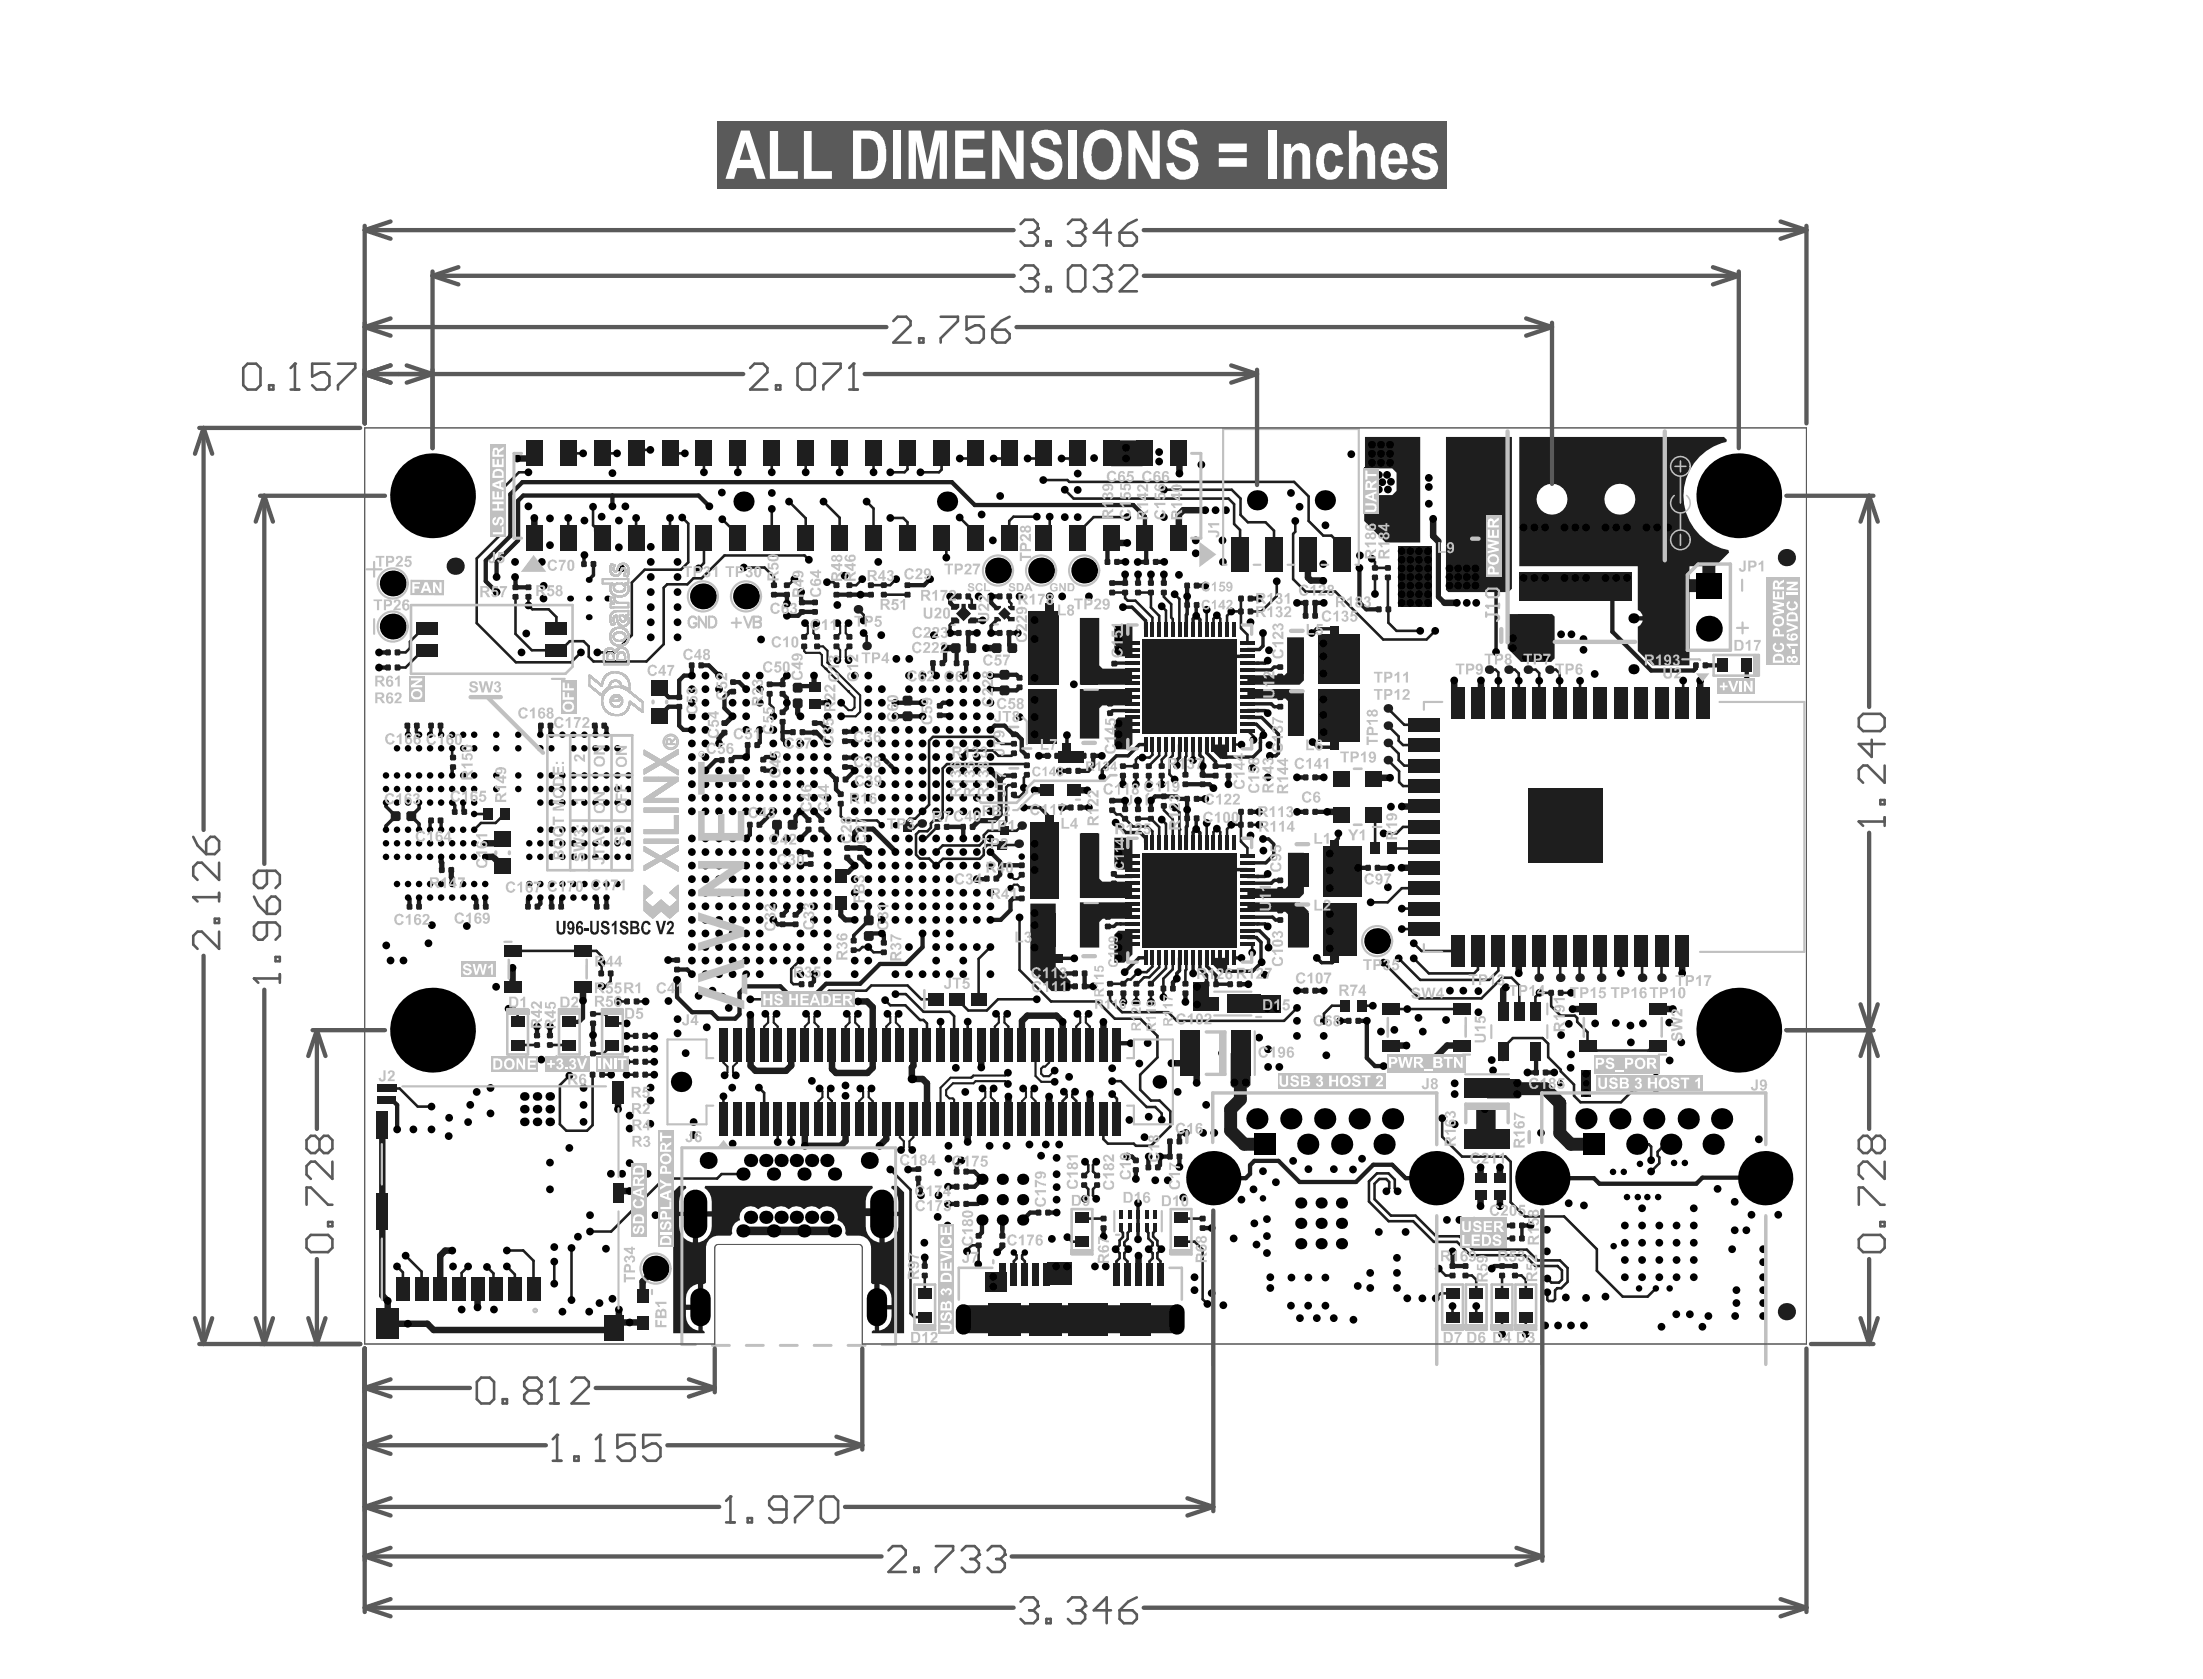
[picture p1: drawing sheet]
<svg xmlns="http://www.w3.org/2000/svg" width="216mm" height="165mm" viewBox="0 0 216 165" stroke-linecap="round" stroke-linejoin="round" font-family="sans-serif">
<g fill="#1e1e1e">
<path d="M94.4 59.3h.4v.6h-.4z"/>
<path d="M93.4 59.3h.8v.3l-.3 .2h-.5z"/>
<path d="M97.6 59.5h.7v.1l-.3 .3h-.4z"/>
<path d="M99 59.5h.6v.4h-.4l-.2-.3z"/>
<path d="M93.4 60.6h.5l.3 .2v.4h-.8z"/>
<path d="M97.6 60.5h.4l.3 .3v.2h-.7z"/>
<path d="M99 60.8l.2-.3h.4v.5h-.6z"/>
<path d="M102.8 123.9h2.4v2.2h-2.4z"/>
<path d="M109.4 82.2h1.8v3.2l-1.4-.1-.4-.4z"/>
<path d="M109.4 70.8l.4-.4h1.4v2.6l-.5 .5h-1.1l-.2-.2z"/>
<path d="M109.4 61.3h1.8v3.1h-1.4l-.4-.4z"/>
<path d="M117.1 96.4h1.5v2.8h-1.5z"/>
<path d="M119.1 94h1.4v1.5h-.6l-.8-.8z"/>
<path d="M119.1 73.1h1.4v1.4h-.7l-.7-.7z"/>
<path d="M133.9 45.8h.9v3h-.9z"/>
<path d="M109.4 91.7l.4-.4h1.4v2.4l-.8 .8h-1z"/>
<path d="M95 59.3h.8v.5h-.5l-.3-.2z"/>
<path d="M146 105.9h3.1l.3 .2v1.5l-.3 .2h-3.1z"/>
<path d="M155.3 105h.9v2.6h-.9z"/>
<path d="M96.7 124.9h2.1v1.9h-2.1z"/>
<path d="M95 60.8l.3-.2h.5v.6h-.8z"/>
<path d="M106 81.8h1.9v4.4l.3 .3h2.9v1.6h-5.1z"/>
<path d="M106 67.6h5.1v1.6h-2.9l-.3 .3v3h-1.9z"/>
<path d="M103.9 73.7h2.5v1.1h-2.5z"/>
<path d="M109.1 43.2h3.1v2.5l-3.1 .1z"/>
<path d="M123.3 97.6h2.5v1.8h-2.5z"/>
<path d="M122.4 87.2h3.8l.2-.3v-3.2h1.6v4l-.4 .4h-5.2z"/>
<path d="M122.4 67.6h5.2l.4 .4v4.2h-1.6v-3.4l-.2-.3h-3.8z"/>
<path d="M137.2 53.7h3.3v5.9h-3.3z"/>
<path d="M144.9 108.3h1.9v3.5h-1.9z"/>
<path d="M148 60.4l.1-.1h4.3l.2 .2v4.1l-.3 .3h-3l-1.3-1.3z"/>
<path d="M106 88.5h5.1v1.6h-2.9l-.3 .4v2.5h-1.9z"/>
<path d="M106 60.6h1.9v4.7l.3 .3h2.9v1.6h-5.1z"/>
<path d="M120.8 103.3h2v3.2l-.3 .2h-1.5l-.2-.2z"/>
<path d="M122.4 88.5h5.2l.9 .9v3.6h-2.1v-3.3l-.2-.2h-3.8z"/>
<path d="M122.4 66.3h3.7l.2-.3v-3.5h1.7v4.3l-.4 .4h-5.2z"/>
<path d="M134 42.9h5.4v10.3h-3.4l-2.1-2.1v-2.5h2.8l.4-.4v-1.8l-.4-.4h-2.7z"/>
<path d="M94.6 128.1h20.9v2.7h-20.9z"/>
<path d="M129.9 83h3.8v5h-3.8z"/>
<path d="M101.1 80.7h2.8v7.5h-2.8z"/>
<path d="M129.4 67.7h4.1v5.1h-4.1z"/>
<path d="M100.9 67.6h2.8v5.3h-2.8z"/>
<path d="M149.1 56.2h11v2.7h-11z"/>
<path d="M129.9 88.6h3.3v5.1h-3.3z"/>
<path d="M101.1 88.7h2.5v6.1l1.5 1.5v.8l-.2 .1h-1.7l-2.1-2z"/>
<path d="M129.4 62.2h4.1v4.9h-4.1z"/>
<path d="M100.9 60h3v7.2h-3z"/>
<path d="M141.9 42.9h6.5v14.9l-.3 .3h-5.9l-.3-.2z"/>
<path d="M149.1 42.9h20.1l.3 .3v.2a5.4 5.4 0 0 0-4.2 5.4 5.4 5.4 0 0 0 4.4 5.2v.2l-1.3 1.4h-2.6v9.7h-3.6l-1.4-1.4v-2.4l.2-.2 .2-.4h-.9v-.4h.9l-.2-.5-.2-.2v-4.2h-11.7zM157.5 49a1.52 1.52 0 0 0 3 0 1.52 1.52 0 0 0-3 0zM150.8 49a1.55 1.55 0 0 0 3.1 0 1.55 1.55 0 0 0-3.1 0z"/>
<path d="M66.1 117l.6-.6h.6l.1 .2a1.55 1.55 0 0 0-.7 1.3v1h3.2a2.35 2.35 0 0 0-.5-2.1l-.2-.2v-.2h16.4l.1 .2a1.55 1.55 0 0 0-.7 1.3v1h3.2a2.35 2.35 0 0 0-.5-2.1l-.2-.2v-.2h.6l.6 .6v13.8h-3.1v-.1l.1-.2h.2v-4.5h-.2l-.2-.1v-3.5a1.19 1.19 0 0 0-1-1.1l-1.4-.1-.1-.2a1.03 1.03 0 0 0-.8-1.3 1.08 1.08 0 0 0-.5-1.2 1.08 1.08 0 0 0-1.3 .2 1.07 1.07 0 0 0-1.5 0 1.07 1.07 0 0 0-1.5 0 1.07 1.07 0 0 0-1.5 0 1.07 1.07 0 0 0-1.5 0 1.08 1.08 0 0 0-1.3-.2 1.08 1.08 0 0 0-.5 1.2 1.02 1.02 0 0 0-.7 1.3l-.2 .2-1.2 .1a1.18 1.18 0 0 0-1.2 1.1v3.5l-.3 .1v4.5l.2 .2v.1h-3.1zM86.8 119.3v2.6a1.57 1.57 0 0 0 1.4-1.6v-1zM85 119.3a2.35 2.35 0 0 0 .5 2.2l.3 .2 .6 .2v-2.6zM68.5 119.3v2.6a1.57 1.57 0 0 0 1.4-1.6v-1zM66.7 119.3a2.35 2.35 0 0 0 .4 2.2l.4 .2 .6 .2v-2.6zM86.3 126v2.1h1.2a1.78 1.78 0 0 0-.7-1.9zM67.8 126.4a1.88 1.88 0 0 0-.5 1.7h1.3v-2.1l-.6 .2zM86.3 128.5v2a1.41 1.41 0 0 0 1.2-1.4v-.6zM67.3 128.5a1.78 1.78 0 0 0 .7 1.9l.6 .1v-2z"/>
</g>
<g fill="none" stroke="#1e1e1e" stroke-width=".63">
<path d="M52.5 44.5l-.6 .5M49.3 82.3l-.4 .4M50.3 96.9h.1M60.7 107.2h.1M60.9 116.9l-.2 .1M77.7 102.5h.1M83 112l-.5 .4M89.5 105.9h1.1l.4 .4M38.1 129.9h1.9M38.1 129.9h.1M42 129.9l.6 .6M43.7 122.7l-.5 .5"/>
<path d="M60.2 130.3v-.5h.1h.5l-.7 .7M61.8 129.8h1.2h.1M63.1 125.7v1.5"/>
</g>
<g fill="none" stroke="#1e1e1e" stroke-width=".25">
<path d="M51.9 58.6v.8l.4 .4h1.6M55.8 44.5h1.4M58.2 51.5l.2 .3v.3l.7 .7M59.1 44.5h1.5M62.4 44.1h1.4M63.3 55.9l-1.3 1.3M65.5 57.3h2M65.8 44.5h1.4M67.6 55.2l-.8 .7M69.1 55.2l-.5 .6M69.1 44.5v1.8M71.1 54.5l-2.2 2.2"/>
<path d="M71.7 52.1l.7 .7v-.3M72.4 44.5v1.8M75 55.7l1 .9M75.8 44.5v1.8M75.8 49.9h.1M79 54.5l.4 .4M79.1 44.5v1.8M79.1 50.9v1.9M82.4 44.5v1.8M84.2 59.8l.6 .5M85.8 44.5v1.8M86.8 58.3v.1"/>
<path d="M39 65.5h.8M40.2 63v.6l-.4 .4h-.8M41.5 61.7h.4M41.5 63.8h.4M49.5 79.9l-.8 .9M57.8 63.4l-.5-.5h-1.4l-.9 .9M58.6 64h1.7M75.6 68.1v1l.3 .3v.9M82.5 78.9v1.2l.5 .4M49.9 99h.7l.2 .2v1.1M58.2 99.5h1.1l1 .9M58.5 93.3l.6 .5v.7"/>
<path d="M59.1 95.5h-.1M59.9 95.5v.8l-.5 .5h-.3M61.7 81.4l.1 .1M62.5 98.3h.9M77.7 95.1v1.3l.2 .2M78.5 94.3h.1M84.7 92.9l-.3 .3h-.6M85.2 92.9l.6 .5h1M86.1 80.5l.4 .5M37.9 106.8h1.3M50.9 102.5l-.1 .1M55 110.3l.6 .6h2"/>
<path d="M55.8 102.5l.1 .1M55.9 105.5l-.9 1M59.1 105.5h.9M60.1 102.6h-.1l-.8 .8h-1M61.5 105.5h.9M61.5 102.9h.9M61.5 104.2h.9M61.5 101.6h.9M63.3 105.5h.9M63.3 102.9h.9M63.3 104.2h.9M63.3 101.6h.9"/>
<path d="M70.8 115.2l-.4 .4M39 124.3l.6 .5M45.3 126.2l-.3 .3M46 124.3l-.7 .6M48.4 126.2l.3 .3M51.4 122.7l1 1M89.4 128.9l.3 .3h1.1"/>
</g>
<g fill="none" stroke="#1e1e1e" stroke-width=".42">
<path d="M48.7 55.1v1.5M50.6 56.6v.1M60.1 48.6v1.1M68.6 48.6l1 1.1M69 58.5l-.4 .4M76 58.4h1.3v.8M78.6 58.1v.9l.1 .1h1.3M83.4 58.3v.1M84.5 58.3l-2.4 .1M84.5 58.3v.1M53.1 71.2l-.1 .9M54 71.2v.8l.1 .1"/>
<path d="M58.5 71.3v.8M59.5 71.4v.7M61.7 77.4l.1 .1M65.6 69.3h1.1M65.6 68.4h1.1M67.1 71.6h.8M67.9 65.3v1h-.8l-.4 .5M68.8 65.3h.8l1 1M69.2 75.6h.1M71.1 68.4v1.1M72 66.9h.6M73.4 73.1v1"/>
<path d="M74.6 71.6v1.3l-.3 .2M75.6 67.1h1.2M76.8 68.1l.4 .4v1l-.4 .4M76.8 67.1h.1M76.8 71.8v.7l.4 .4M76.8 71.8h.1M76.8 71.8h1M77.3 66.2l-.5 .5v.4M78.6 79.6h.1M78.6 79.6l.8 .9M78.7 60h1.3M78.7 60h.1"/>
<path d="M78.8 71.8l1.4 .1 1 1M79.9 79.6l.7 .7v.2M81.2 71.6h.1M81.3 75.6v.1M82.1 76.5v1M83 72.7h.7l.2 .2M83 75.3h.6l.3 .3-.9 .9M83.9 71.6l-.2 .2h-.7M87.4 75.1l.5 .5M87.9 70.3h.1M40.2 88.2v.8M46.8 88.3v.7"/>
<path d="M51.8 88.2v.8M53 88.7l-.2 .3M54.1 88.9l.1 .1M55.1 88.2v.8M57.2 99.9l-.4 .4h-.9M58.6 88.2v.8M65.6 94.2h.9M66.5 96.1v1.7M66.5 95.1h1l.4 .5M69.8 99.3l.7 .7M72.6 99.5l-.4 .5M73.2 96.8l-.6 .6"/>
<path d="M73.6 81.9l-.4 .4M75.9 90.3l.4 .4h.5M76.3 81.9l-.4 .4M76.6 96.8l.9 .8M77.2 88.9v.4l-.4 .5M78.6 88.9v.4M78.6 83.6h.7l.3 .2M79.4 81.4v.1l-.8 .8M79.6 84.8h-.9l-.1 .1M79.9 95.6v.7l-.3 .3M80.6 81.4l.6 .6v.3M81.1 96.5l-1.1 1.1"/>
<path d="M85.3 91.8l.2-.2h1.1l.2 .2v.7M37.9 107.9h.6M39 108.4v2.4M90.1 115.6v.8l.3 .2v.7M90.1 114.7l-1 .1M90.8 126.6l-.2 .2 .2 .1M90.8 123.4v.8"/>
</g>
<g fill="none" stroke="#1e1e1e" stroke-width=".34">
<path d="M57.4 54.5l-.1 .8M58.3 55.3v1.1M37.9 78.8v.3l.9 1M40 71.2l.1 .9M40.9 71.2v.6M42.3 71.2v.8l-.1 .1M43.2 71.2l.1 .9M44.6 79v.7M45.5 78.8v.8l.1 .1M42.3 80.5l-.1 .1M43.2 80.5l.1 .1M81.2 88.9v.1"/>
<path d="M83.8 91.8v.5M83.8 92.3h.1M83.9 88.9h.1"/>
</g>
<g fill="none" stroke="#1e1e1e" stroke-width=".51">
<path d="M71.1 71.9l-.5 .5v.5M77.2 66.3h.1M79.9 66.3v1M81.2 69h-1.1l-.1 .1M43.4 85.4h.1M82.5 88.6v1.2l.5 .5h.9M83.2 83.2h.1M83.2 84.1v.1M83.2 83.2h1.2M83.9 84.9l-.6 .7h-.4l-.4 .3M83.9 81.7v.6M84.4 84.1h.1"/>
<path d="M87.9 83.5v.1M86.3 118.8l.3 .3M86.6 123.6l-.5 .5"/>
</g>
<g fill="none" stroke="#1e1e1e" stroke-width=".21">
<path d="M78.9 63.4v.5l.2 .2h1.4M79 61.1l.3 .3v.7l-.4 .4M80.1 61.1l-.3 .3v.7l.4 .4M80.2 63.4h.6l.4 .5M80.7 65.2l.4 .4M81.1 65.6h.1M81.2 65h.1M82.1 63.4l.4 .4M82.2 61.1l.3 .3v.7l-.4 .4M82.5 64.5l-.3 .3M83 64.5l.3 .3M83.3 67.8h.1"/>
<path d="M83.3 67.8l.6 .7v.9l-.3 .3h-.3l-.7-.7M83.3 61.1l-.3 .3v.7l.4 .4M83.4 63.4l-.4 .4M84.4 68.2v1.7l-.4 .4h-1.4M75.1 99.5l.3 .3v.5l-.4 .4M76.2 99.5l-.2 .3v.5l.3 .4M79.1 99.5l.3 .3v.5l-.4 .4M80.2 99.5l-.3 .3v.5l.4 .4M83.1 99.5l.3 .3v.5l-.4 .4M84.2 99.5l-.3 .3v.5l.4 .4M87.1 99.5l.3 .3v.5l-.4 .4M88.2 99.5l-.3 .3v.5"/>
<path d="M71 102.5v1.8l.4 .4M71.4 105.2l-.3 .3M72 105.2l.2 .3M72.3 102.5v1.8l-.3 .4M80.5 106.8l.2 .3v.6l-.4 .4M81.6 106.8l-.3 .3v.6M84.5 106.8l.2 .3v.6l-.4 .4M85.6 106.8l-.3 .3v.6l.4 .4M88.7 112v.6M89.3 112v.6l.2 .2"/>
</g>
<path d="M86.6 74.3h.1M87.9 75.6h.1" fill="none" stroke="#1e1e1e" stroke-width=".14"/>
<circle cx="89.5" cy="105.9" r=".32" fill="#1e1e1e"/>
<g fill="none" stroke="#1e1e1e" stroke-width=".25">
<path d="M50.6 58.6v3.6l1.6 1.6h2.8M51.9 46.3h-1l-1.5 1.6v4.3l-2.6 2.6v6.3l3.8 3.9h5.5l.9-1M53.9 59.8l.7 .7v1.2M55.8 50.8v2M58.2 49.7v1.8M62 57.2v5.1l-1.7 1.7M62.4 50.8v2M63.3 55.9h3.5M65.5 57.3l-.3 .4v5.5l-1.7 1.7h-5.2l-.5-.5v-1M65.8 50.8v2M67 50.8l.6 .6v3.8M68.9 56.7h-.8l-.6 .6"/>
<path d="M69.1 52.8v2.4M70.9 51l1.5 1.5M71.1 54.5h7.9M73 55.7h2M75.8 49.9v2.9M76 56.6v.8M77.5 49.2l1.6 1.7M78 56.8l-.6 .6h-.2M80.8 49.2l1.6 1.6v2M81.2 57.1h.6l.3 .3M84.6 56.8l-.6 .6h-.6M85.1 49.2l.7 .7v2.9"/>
<path d="M85.5 57.4h.1M86.8 58.4h2.3M87.4 50.8h1.3l.4 .4v1.6M88 56.8l-.6 .6h-1.9M89.1 44.5v1.5l-.3 .3h-1.4M89.1 44.5h.1M92.4 52.8l.5 .5v1.4M92.4 44.5v1.6l-.2 .2h-1.8M94.2 50.8l1.5 1.5v.5M95 58.5l.4 .4v.6l.1 .1M95.7 44.5l-.5 .5h-1M99.1 58.5v.5l.2 .2v.5"/>
<path d="M99.1 44.5l-.5 .5h-1.1M101.8 50.7h-2.3l-.4 .4v1.7M102.4 44.5l-.5 .5h-1M102.4 47.1h2.4l.2 .2h22l1.5 1.4v2.4l1.4 1.5h.8l1 1v.8M103 50.7v1.3l-.6 .6v.2M104.2 45h1M104.5 48.1l.9 .8h15.2l.5 .6v1.9l.6 .6v2.4M105.7 44.5l-.7 .7M109.2 58.1h.1M109.2 58.1h1.2v.6l.3 .2h.8l1.6 1.7v1.1M110.7 50.7h-3.3l-1.7 1.7v.4M111.7 58.1h1.3"/>
<path d="M113 58.1v1.5l.8 .8v1.3M113 58.1h.1M114 59.5l.5 .4v1.8M114.2 58.1v.5l.8 .7v1.3l.1 .1v1M114.2 48.1h6.7l.9 .8v1.6l.7 .7h1.7l.9 .9v2.3M115.3 58.3l.5 .5v2.9M118.5 59.8v1.9M121.8 58.7v1.3h-.9l-.4 .4v1.3M121.8 60v1.6l.6 .7v.8M125.3 57v1.5l-1.5 1.5h-1.1M127.1 51.1v1.1l-.2 .2v4.4l1.3 1.3h2.9l4.7 4.6h4.2l.9-.8M134.7 54.8l.3 .3v.6h1.2"/>
<path d="M135 56.7v1.6M136.2 56.7l.1 4.4 .8 .8h2.3M41.5 61.7l-1.3 1.3M41.5 63.8l-1.7 1.7M44.4 73.4v.8l.1 .1M46.5 79.9h1.4M47.8 79.9h.1M47.9 79.9h.1M84.8 60.3v.6M84.8 62.1l.3 .3v1M99.2 73h-.9l-.7-.7h-6l-.4 .4v6.3l-1.4 1.3h-.5l-.3 .3v.3M99.5 73.9l-.2 .3h-1.3l-.5-.6h-2.6l-.2 .3v.4"/>
<path d="M99.5 77h-.5l-.2 .2v3.4l-.4 .3v.6h-1.4l-.4 .4v.6l-.5 .5h-3.6l-.6 .6M100.9 76l-.4 .3v1.5l-.4 .4h-.6M100.9 75.1l-.1-.1h-7.8l-.5 .4v4.8l-.2 .3h-.6l-.3 .3v.4l-.4 .4h-.8l-.3 .3v2l.4 .3h.9l.7 .7 .7-.6h3.6l.4-.4v-.6l.3-.4h1.2M109.2 79.5h.1M109.2 79.5l.4 .4h.4l1.2 1.2h1.4l.5 .5v1.1M111.5 76.1v.9M112.8 76.1v.9M113.1 73.1v1l-.2 .2h-1.2l-.2 .2v.7h-1.3M113.8 73.1v1l-1 1.1M114 76.1v.8M114.2 79.1v.4l.9 .9v2.3M114.5 73.1v1l-.5 .4v.7"/>
<path d="M115.1 73.1v1l-.3 .4v1.5l.5 .5M115.3 79.2l.5 .5v3M116.5 73.1l-.1 2.9M119.1 61.7v-1l.4-.3 .3 .3v1M121.1 73.1h.8M121.8 79.7v2.9l.6 .6v.8M121.8 79.7h.1M121.9 73.1h.1M122.8 71.7l-.1 .2 .3 .3v.4M134.9 79.9l.1 .2v3.2M136.2 72.9l1.1 1.1v.6l.5 .5h2M136.2 74.6l1.1 1.1v1l.4 .4h2.1"/>
<path d="M136.2 71.2l1.1 1.1v.4l.4 .4h2.1M136.2 69.5l1.6 1.6h2M139.8 73.1h.1M146.2 65.7h.6l.3 .3v3M148.1 65.7h.6l.4 .4v2.9M150 65.7h.7l.4 .4v2.9M152.1 65.7h.6l.4 .4v2.9M155.1 66.8v2.2l.1-.2M165.2 66.8v2.1l-.1 .1M48.7 80.8h-1.5l-.7 .6M50.3 93.3h8.2M59.1 94.5v1"/>
<path d="M60.7 98.3h.9M73.7 98.1h2.7l.4 .4h3.3l1.3-1.3h3.6l.5-.5h3.6l1.3 1.4h1.4M77.9 96.6h.8M78.5 94.3l-.8 .8M83 80.5h3.1M84.7 92.9h.5M86.9 98.1l.5 .5h1.5l1.4 1.5h.4l.3 .3v2.1M87.9 97.5h1l1.8 1.8h2.5l.5 .4v2.8M90.5 80.7l-.2 .2h-.2l-.5 .4h-.6M92 81.1l-1.1 1.2h-.3M94 98.1l1 1.1h1.9l1.1-1.1h3.8M97.2 92.9l-1.1 1.2v4"/>
<path d="M98.6 82.9h1.4M100.1 90v5.2l3.1 3.1h4.5l1.7 1.7h2.5l1.7 1.6v2.2l-1.7 1.7v1.4l1.1 1.1h.8l1.1 1v1.5l-1.9 1.9h-1.5l-.2-.2h-2.5l-.5-.4v-2M100.3 81l-.5 .5h-.8M109 97.5v.6l1.1 1.2h4.6l.8 .9h10.5l1.3-1.3M111.5 97.5v.8M111.7 80.3h1.3l.8 .8v1.6M112.7 95.2h.1M113 96.5h.1M113 97.5v.8M113.1 94v.8l-.5 .6h-.9l-.7 .7h-.3l-.4 .4h-1.3M113.8 94v.9l-1 1h-.5l-.6 .6h-.2M114 80.4l.5 .4v1.9"/>
<path d="M114.5 94v1l-1.5 1.5M115.1 94v1.1l-.9 .9v1.8M115.8 81.4h.1M116.5 94l-.1 2.5M118.5 80.8v1.9M119.1 82.7v-1.1l.4-.3 .3 .3v1.1M120.5 84.7l.6 .6M120.9 80.9l-.4 .5v1.3M120.9 80.9h.9M120.9 80.9h.1M121.8 80.9h.1M122.7 80.9h.9"/>
<path d="M122.9 92.8v.7M132 98.7h-1.3l-.7 .8v.7M133.7 98.7h1.1M135.8 94.5l3.5 3.5h6.1l2-2.1h1l.7 .8v2.5M136.9 98.7l-.3 .3h6.9M137.6 89.2h2.2M137.6 91.2h2.2M138.8 92.6l.7 .7h3.6M139.8 83.1l-.1 .2h-3M139.8 81.1h-2.1l-.6 .7h-1.3M139.8 87.2h-2.2l-1.4 1.3h-1.7M145.1 93.3v1.8l-.4 .4h-4.4l-1.5-1.5"/>
<path d="M147.1 93.3v1.9l-.9 .9h-6.8l-2.1-2.1M150.7 99.2v-1.4l.4-.4h1.2v1.3l.9 1h1.4l.2 .2v.4l1 1v1.3h.4l.5 .5h5.1l.5-.5h.4M151.1 93.3l-.1 2.6M153.2 93.4v2.5M153.2 97.4h1M155.1 93.3v2.6M157.1 93.3l.1 .1v2.5M159.1 93.3v2.2M161.1 93.3l.1 .1v2.5M163.1 93.3v2.6M39.2 106.8l1.8 1.8h1.4M50.9 102.5h1.8"/>
<path d="M54 102.5h1.8M55 106.5v3.8M58.2 105.5v4.9l-.6 .5M60.3 100.4h1.2M70.4 115.6h-5.2l-5.2 5.2h-2.1M70.8 115.2h2.1M71 107.6v2.2M74.5 106.7l.5 .5v2.6M76.3 109.8v2.3M77.7 109.8v2.3M87.4 114.8l2 1.9v12.2M92.3 100.3v2.2"/>
<path d="M95 100.3v2.2M104.4 107.1l.3 .3v.2l-.4 .4v1.8M105.5 107.1l-.2 .3v.2l.3 .4v1.8M106.2 119.5l.1 .1h2M106.4 116.3l.4 .4v.6l-.3 .3M106.5 114l.3 .3v.6l-.4 .4M107.6 114l-.3 .3v.6l.4 .4M107.7 116.3l-.4 .4v.6l.3 .3M109.2 106.1h.8l2.6 2.5h.8l.6 .7v.6M109.2 107.4l.4 .4v2M115.9 119.5l.1 .1h2.1M136.1 116.9l.3-.3v-.6l-.3-.3h-.7l-.5 .4v1.6l1.6 1.6h2.4l2.1 2h2.3l1.3 1.3h5.3l1 1.1h2.2l.8 .7v1.4l-.6 .6h-.4l-.3 .2v.9l-.1 .2h-.5l-.1-.2v-.7"/>
<path d="M137.2 116.9l-.3-.3v-.8l-.6-.7h-1.1l-.8 .8v2l1.9 1.9h2.4l2 2.1h2.3l1.3 1.3h5.3l1.1 1h2.2l.4 .4v1l-.3 .3h-.7l-.4-.4M141.6 109.7v1.8l1.9 2h4.3l.5 .5v4l1.4 1.4h3.8l3.3 3.2v2.1l2.5 2.5h2.4l.8-.8M147.6 103.2v-.4l.9-.9h2.9l.6 .5v1.3l2.5 2.7v1.1l.6 .7h4l1.5-1.5M147.6 104h-.1M160.7 112.3h1.1l.3 .2v1.3M164 112.3h-.5l-.8 .7v.4l.2 .2v.5l-.8 .8M39.6 124.8v1.7M39.8 123.2l1.6 1.6v1.7M45.3 124.9v1.3M47.8 124.3l.6 .6v1.3M49.8 124.3l.7 .7v1.5M49.8 122.7h1.6"/>
<path d="M52.4 123.7v2.8M54.4 123.8v2.2M56.1 122.5v5.1M90.8 125.2v1.4M94.9 122.8v-.1l.5-.5h.7v1.9M96 124.1h.1M99.5 122.9l.3 .3v.3l-.3 .3v1.2M100.6 122.9l-.3 .3v.3l.3 .3v1.2M104.8 121.4l.4 .4h1M110 120.5v.3l.2 .2v.4l-.3 .3v.5l-.4 .4 .4 .4v.5l-.3 .3v1.2M110.9 120.5v.3l-.2 .2v.6l-.3 .3v.3l.4 .4-.4 .4v.5l.3 .3v1.2M112.5 120.5v.3l.2 .2v.5l.4 .4v.3l-.3 .4 .3 .4v.5l-.3 .3v1.2"/>
<path d="M113.4 120.5v.3l-.2 .2v.3l.4 .4v.5l.4 .4-.4 .4v.5l.3 .3v1.2M115.9 121.8h1.4l.8 .8v4.9l.4 .4M141.2 124.5l.7 .7h.7M142.6 126.9h-1.2l-.5 .5M142.6 128.2v1M143.9 125.2h.6l.4 .4v1.3h.3l.2-.2M144.9 128.2v1M147.2 121.5h1.3M147.4 125.2v1.7M147.4 129.2v1.7M148.7 125.2h.6M149.4 125.2l.4 .4v1.3"/>
<path d="M149.4 125.2h-.1M149.8 129.2v1.7"/>
</g>
<g fill="none" stroke="#1e1e1e" stroke-width=".42">
<path d="M50.6 56.7v.9h1.3M68.6 48.6h-17.2l-.5 .5v3.9l-2.2 2.1M84.5 58.4h1M91.3 56.8l-.6 .6h-1.6M93.3 58.5v.7l.4 .3M93.3 58.5h.1M93.3 58.5h.8M97.3 58.5v.6l.5 .6M97.3 58.5h.8M97.3 58.5h.1M109.2 57.2h1.2M109.5 53.3l-.4-.5-.4 .4v1.9"/>
<path d="M109.6 55.1h.9M110.4 56.4v.8M110.4 57.2h.1M111.7 55.1h.8M111.7 56.4v.8M112.5 55.1v-2.2l-.1-.1v-2.1l-1.2-1.1h-15.5l-2.3-2.3h-42.1l-1.2 1.2v4.1l-2.4 2.4v2l1 1.1M113 56.4v.8M113.5 55.1h.8M113.5 55.1h.1M114.2 56.4v.8M115.7 43.7l.1 .8h-.1M116.5 57.5v1.9"/>
<path d="M116.5 58.5h.1M117.5 57.5h.8M118.3 57.5h.1M122.8 58.7h.8M127.3 59.2h.9v1.2M129.9 59.2h-.8v1.2M133.4 55.7v3.4l.7 .7h1M158.3 58v4l3.8 3.8h4.2l.2-.2v-.3M37.2 65.5h.9M37.2 64h.9M58.4 71.2l.1 .1M59.3 71.2l.2 .2"/>
<path d="M64.8 67.5l.8 .9M65.6 69.3l-.8 .9M66.7 66.8v1.6M66.7 69.3v1.9l.4 .4M70.9 74.6h-.6l-1.1 1M70.9 74.6h.1M71.1 69.5l.8 .8M72 67.9h-.3l-.6 .5M72.6 66.9l.6 .7M73.4 74.1l-.2 .2h-1.1l-.3 .3M74.9 75.5l.2 .1h.8M75.9 79.6l-1.4 1.3"/>
<path d="M75.9 74.3h-.7l-.3 .2M76.8 70.8v1M78.6 79.6l-.5 .5v.5l-.3 .3M78.7 60l-.4 .4h-1.1M79.9 67.3h-1.4l-.2 .2M80 70.9h.6l.6 .7M81.3 75.7l.8 .8M82.1 77.5l.4 .4M83.9 74.3h-.9M86.6 74.3l.5 .4M87.9 69h1l.2-.3 .2 .3h1.3M87.9 70.3h2.7"/>
<path d="M89.1 70.3h.1M91.6 65.1v.9l.3 .3M92.3 70.2h.8l.1 .1M92.8 63.6v1.2l-.3 .3M93.2 69h-.6l-.3 .3M93.3 62.1h.8M93.7 60.9h.1M93.8 63.6l.1 .1v1.4M94.6 74.3h.1M94.8 65.1v.9l-.2 .3M95.4 60.9h1.1M95.9 62.1h-.9v1.2l.4 .3"/>
<path d="M97.2 66.3l2.6-.1 .3 .3M97.2 71.6l.4-.4h1l.9 .9M98.1 62.1h-.8M99.5 72h.3l.5 .6v1.1l.5 .5M99.5 76.1h-.9l-.4 .5M99.9 62.1h-.8v1.2l.3 .3M100.1 67.4l-.3 .3-2.6-.1M102.2 74.2h.8M104.1 75.6h.8M104.3 79.2h.8M106 79.2h.9M108.2 74.2h-.9v.9l-.5 .5h-1"/>
<path d="M109.2 78.6h1.2M110.2 76.1v.8M110.4 79.4h.1M110.4 78.6v.8M110.4 78.6h.1M111.7 78.6v.8M116.4 77h2.3l.4 .3M116.5 78.4h-.8l-.2-.3h-2.1l-.4 .5v.8M116.5 78.4h.1M116.5 79.4h.1M116.5 78.4v1.9M117.5 78.4h.8"/>
<path d="M118.1 75.2v.8v.1h1.2M118.3 78.4h.1M120.6 76.1v.8M122.8 79.7h.8M127.3 76.3h.1M127.3 79.7h.9M127.3 76.3h.9M129.1 79.7h1.2M129.1 76.3h.8M129.9 76.3h.1M130.3 79.7h.1M142.6 68.5l.5 .5"/>
<path d="M145.4 68.7l-.3 .3M167.4 65.3h1.5M171.4 65.3l.1 1.5M40.1 88.1l.1 .1M41.1 88.1v.9M41.1 88.1h.1M46.5 88.1l.3 .2M47.6 88.1l.1 .9M52 88.1l-.2 .1M53 88.1v.6M54.1 88.1v.8M55.2 88.1l-.1 .1"/>
<path d="M57.2 98.2v1.7M58.5 88.1l.1 .1M59.5 88.1v.9M66.5 97.8l1.4 1.5h1.9M70.5 100h1.7M72.6 97.4v2.1M73.2 96.8h3.4M73.6 80.9v1M76.3 80.9v1M76.8 90.7h1.3M77.5 97.6h2.5M78.6 89.3l-.5 .5"/>
<path d="M85.2 88.9l.1 1.4M90.6 91.6v1.3l-1.7 1.7h-2.5l-2 1.9h-3.3M92.9 81.1h1.6l.1 1.2M92.9 81.1h.1M96.9 86.2l-1 .1M97.2 83.6l1 1v1.2l-.4 .4M98.2 84.9h2.1M100.3 88.2h-.9l-.2 .2v.9l-1 1h-1M105.5 95.5h-.8l-.4 .4v.5l.4 .4h.8M106.5 95.5v1.3h.8M110.3 97.5v.8M115.5 96l-.4 .4v.6"/>
<path d="M116.4 97.5v.8M121.1 98.2l-.1 .1 .4 .3M121.7 96.6h.8M127.3 97.2h.1M127.3 97.2h.9M129.1 97.2h.8M129.9 97.2h.1M132 85.2l-.2 .2M134.3 85.2h-1M135.2 85.2h1.3M38.5 107.9l.5 .5M52.7 100.7v.9"/>
<path d="M54 100.7v.9M58.2 100.4v2M93.1 118.1h.8M93.1 116.4h.8M94.4 113.9l-.5 .4v.7M94.8 115h.8l.8 .7M96.4 117.7l-.4 .4h-1.2M96.4 115.7l-.7 .7h-.9M96.4 119.7v1.2l-.3 .4M96.4 115.5v.2M98.4 119.7v1.6M98.4 119.8h.1"/>
<path d="M101.9 119h-.8l-.7 .7M102.9 119h.8M110.7 113.5h.4l.4 .4M111 102.4h-1.2l-.2 .1M111.5 115.7h.1M111.5 114.8v.9M112.8 113.5l-.1 1M113.9 113.5v.8l-.2 .2M113.9 113.5h.1M113.9 113.5h.9M114.8 112v1.5M114.8 113.5h.1"/>
<path d="M115.8 113.5v1M116.4 111.2h-.4l-.2 .2v.6M119.1 115.6h3.2l.4-.4v-.9l.4-.4h2.4l2.1 2.1h5.5l1.7-1.7h1.9l1.3 1.3h3M131.5 100.2h.9M133.3 100.2h.9v3.6l.8 .8h.8M150.7 103.2l.1 .1v1.9h-.9M151.4 115.6h5.1l.5 .5h9.5l.6-.5h6.2M151.7 105.2h.9M98.4 122.2v.2l-.5 .5M108.3 120.5v.8M118.1 120.5h.8M142.6 122.8v1.4h1.3"/>
<path d="M147.6 120.2h.9M148.7 124.2h-2l-.3 .3M149.4 120.2h.8"/>
</g>
<g fill="none" stroke="#1e1e1e" stroke-width=".21">
<path d="M80.5 64.1l.2 .2v.9M81.1 65.6l2.2 2.2M81.2 63.9v1.1l3.2 3.2M82.5 63.8v.7M83 63.8v.7M97.8 99.5l.2 .3v.5l-.3 .4v1.8M98.9 99.5l-.3 .3v.5l.4 .4v1.8M99.2 87.1l.3-.3h.4l.4 .4M100.3 85.8l-.4 .5h-.4l-.3-.4M105.8 99.5l.2 .3v.5l-.4 .4v1.8M106.9 99.5l-.3 .3v.5l.4 .4v1.8M71.4 104.7v.5"/>
<path d="M72 104.7v.5M75 100.7v1.8M76.3 100.7v1.8M79 100.7v1.8M80.3 100.7v1.8M80.3 108.1v1.7M81.3 107.7l.4 .4v1.7M83 100.7v1.8M84.3 100.7v1.8M84.3 108.1v1.7M85.7 108.1v1.7M87 100.7v1.8"/>
<path d="M87.9 100.3l.4 .4v1.8M88.3 109.8v1.8l.4 .4M88.7 112.6l-.3 .2M89.7 109.8v1.8l-.4 .4M95.4 105.7h.1M96.4 106.8l.3 .3v.6l-.4 .4v1.7M97.5 106.8l-.2 .3v.6l.4 .4v1.7M98.9 105.3l-.2 .2h-3.2l-.2 .2h-2l-1 1v3.1M98.9 106.4l-.2-.3h-2.9l-.2 .2h-2.1l-.6 .7v.5l.3 .3h.3l.2 .1v1.9M100.4 106.8l.3 .3v.6l-.4 .4v1.7M101.5 106.8l-.2 .3v.6l.4 .4v1.7M101.7 102.5v3.1l.5 .5h1.3"/>
<path d="M103 102.5v1.8l-.4 .4h-.2l-.2 .2v.5l.2 .2h.6l.5-.6"/>
</g>
<g fill="none" stroke="#1e1e1e" stroke-width=".34">
<path d="M58.3 56.4l-.5 .5M103 58.5v.9M110.2 59.6h.9l1.4 1.3v.8M116.5 59.4v2.3M117.5 59.4l-.1 1 .4 .4v.9M144.8 57.5h2.1v6.5M40.9 71.8l.2 .3M41.1 78.8v.5l-.7 .8 .7 .7v.6M44.4 78.8l.2 .2M44.5 75.3l-.1 .1v.7M93.7 60.9l-.4 .4v.8M97.9 60.8l-.6 .6v.7"/>
<path d="M98.1 62.1h.1M98.6 60.2l.5 .6h.3M100.5 79.2h1.6l.9 1M104.7 72.1v1M109.4 65.1h1.7M111.1 69.7h-1.9l-.2 .3M112.4 73.1h.1h-.7l-1.1 1.1h-1.1l-1.4 1.4v.7M115.8 73.1v1.2l-.3 .3v.5M116.5 78.4h.1M117.1 73.1v1.5M117.3 60.6l-.2 .1v1M117.8 73.1v1l.3 .3v.8"/>
<path d="M118.5 73.1v.8l.8 .8v.5h1.3M120.5 63.7l.6 .7h1.3M122.4 70.4h1.4l1.7 1.6v1.9l-.3 .3h-.5M122.4 69.7h1.8l.2 .3M122.4 71.1h.9l.7 .7v.3l-.3 .3v1.2l-.7 .7h-2.9l-.3-.3M122.4 69.1h2.4l.3 .2h.6M123.7 72.9h.1M124 62.1v1.3l-.4 .3h-1.2M124.4 64.8l-.2 .3h-1.8M125.7 65.5h-.6l-.3 .2h-2.4M128.8 72.8l.5 .5h1.7M131 61.7h-1.8l-.4 .4"/>
<path d="M38.8 80.1l-.9 .9v.4M42.2 80.6v.8M43.3 80.6v.8M85.3 90.3l-1.5 1.5M104.3 94h1.2M109.3 85.7l.3 .3h1.5M109.5 80.7l1 1h1.4l.6 .5v.5M110 90.7h.1M111.1 90.7h-1.5l-.3 .2h-.5M112.5 94h-.7l-1.4 1.4M115.8 94v1.2l-.3 .3v.5M116.5 80.3v2.4"/>
<path d="M117.1 94v1.5M117.4 81.4l-.3 .3v1M117.4 81.4h.1M117.4 81.4l.4 .3v1M117.5 80.3l-.1 1.1M117.8 94v1l.6 .7v.9M118.5 94v.8l.9 .9v.9h1.4M121.1 94h.1M121.1 85.3h1.3M121.1 94h.8M122.4 90.7h1.8l.2 .2M122.4 92h.9l.5 .4v2l-.8 .9h-2.6"/>
<path d="M122.4 91.3h1.2l.9 .9v.8M122.4 90h2.5l.3 .3h.5M124 82.3h.5l.5 .5v1.1l-.7 .8h-1.9M124.4 85.7l-.2 .3h-1.8M125.7 86.4h-.6l-.3 .3h-2.4M129.3 94l.4 .5h1.1l.2-.2M131.4 81.8v.4l-.4 .4M111.7 118.1v3.5M149.4 120.2v.1M149.4 120.3v1.2"/>
</g>
<g fill="none" stroke="#1e1e1e" stroke-width=".63">
<path d="M50.8 45h1.1M52.5 50.8v2M62.4 44.1v.4M109.2 44.6l-.1-.1v.5h1.4M109.5 53.3h1.2M112.4 45h.1M112.4 43.8v1.2M115.7 52.8v.9M115.8 44.5v2M118.3 50.1h-2.1l-.5 .4v2.3M128.4 54.4v2.3l.3 .3h1.2M140.7 50.9v1.7l.5 .5"/>
<path d="M141.8 59.2h1.2M92.8 63.6h1M96.8 63.6h1M101.6 77.5h1.2M105.4 77.5h1.3M130.3 79.7h1.1l.3 .2M136.5 76.3h-1.5l-.1 .1M137.6 79.1h2.2M142.7 66.8v1.8M145.4 66.8v1.9M166.9 66.8h.1M166.9 66.8v1.9l.2 .3"/>
<path d="M47.6 84.1h.8l.9 .9M47.6 82.7h1.3M50.3 95h.1M50.3 95v1.9M57.2 96.9v1.3M73.7 99.6v5l.5 .5h3l.5-.5v-2.1M84.2 98.3h.9l.6 .5v6l-.5 .5h-3.1l-.4-.4v-2.4M121.2 98.3l.1 .1M137.6 85.1h2.2M147.8 96.9l-.2 .2v2.1M149.1 93.3v2.2M154.4 99h1.4"/>
<path d="M162.7 99h1.5M165.1 93.3v2.2M37.5 110.4v16.7l.6 .5v2.3M37.6 117.4h-.1M60.7 107.2v1.6M60.9 116.9h.9M79 109.8v2.6h3.5M83 109.8v2.2M87 109.8v2l-.7 .6M89.7 102.5v2.1l-.2 .1v1.2M91 106.3v3.5M95 109.8v2.2"/>
<path d="M96.3 102.5v2.2M99 107.6v2.2M100.3 102.5v-2.3l.5-.5h2.9l.6 .6v2.2M103 107.6v2.2M107 107.3v2.5M108.3 100.3v2.2M115 104.3h1.5l.1 .1v-.6l.4-.5 .5 .5v2.5M117.4 103.7v.7M136.6 102.6h1.5M143.5 102.6h-1.4l-1.2 1.2M145.3 114.5v1.1M145.3 117.3v1"/>
<path d="M147.2 114.5v1.1M147.2 117.3v1M40 129.9h2M42.6 130.5h17.5M43.2 123.2v3.3M43.7 122.7h.7M46.9 126.5v1.8M60.8 128.5v1.3h1M64.3 124.5l-1.2 1.2M111.8 123.2v1.8"/>
</g>
<g fill="none" stroke="#1e1e1e" stroke-width=".51">
<path d="M141.2 53.1v5.5l.6 .6M67.9 71.6v.1M71.9 70.3l-.7 .6h-.1M73.2 67.6v.1M78.3 69v1l.3 .3M79.9 67.3l.1 .1M97.2 75.6l1 1v3.3l-.6 .6h-1.5l-.6 .6M43.3 84.1l.1 1.3M44.3 85.4l.1 1.3M83.2 84.2l.7 .7M83.9 81.7l.3-.3h1.5l2.2 2.1M84.4 83.2h.4l.4 .4"/>
<path d="M84.4 84.1l.8 .8M86.3 118.8h-1.9l-1.1-1h-11.5l-1.3 1.3h-2.2v4.5l.5 .5v4.2h-2M86.6 119.1v4.5M86.1 124.1v4.2"/>
</g>
<path d="M167.7 54.1v3.4h-4.4M121.7 106.2l.1 1.7-1 .9v2.1l1.3 1.4h2.1M146 106.8h5.7l1.4 1.4v3l1.1 1.1h2.3" fill="none" stroke="#1e1e1e" stroke-width="1.3"/>
<path d="M109 43.7l.1 .8M112.3 43.7l.1 .1M72.9 120.8h9" fill="none" stroke="#1e1e1e" stroke-width=".85"/>
<path d="M163.2 57.3l.1 .2" fill="none" stroke="#1e1e1e" stroke-width="2.1"/>
<g fill="#1e1e1e">
<path d="M54.6 90.4h.3v.7a.26 .26 0 0 0 0 .3 .26 .26 0 0 0 .4 0v-1h.2v.7a.46 .46 0 0 1-.2 .6 .46 .46 0 0 1-.6-.2z"/>
<path d="M57.3 91.1h.5v.2h-.5z"/>
<path d="M57.9 90.4h.2v.7a.24 .24 0 0 0 .2 .4 .24 .24 0 0 0 .3-.3v-.8h.2v.7a.46 .46 0 0 1-.4 .6 .46 .46 0 0 1-.5-.6z"/>
<path d="M59.1 90.5a.4 .4 0 0 1 .4-.1 .4 .4 0 0 1 .3 .3l-.2 .1a.17 .17 0 0 0-.2-.2 .17 .17 0 0 0-.2 .2h.1a.45 .45 0 0 1 .5 .4 .45 .45 0 0 1-.4 .5 .44 .44 0 0 1-.4-.5h.2a.23 .23 0 0 0 .2 .3 .23 .23 0 0 0 .2-.3h-.1a.45 .45 0 0 1-.4-.2 .45 .45 0 0 1 0-.5z"/>
<path d="M60.3 90.4h.2v1.3h-.2v-1l-.2 .2v-.2z"/>
<path d="M60.9 90.4h.1a.41 .41 0 0 1 .4 0 .41 .41 0 0 1 .3 .3l-.3 .1a.19 .19 0 0 0-.1-.2 .19 .19 0 0 0-.2 .1l.1 .1a.47 .47 0 0 1 .5 .4 .47 .47 0 0 1-.3 .5 .5 .5 0 0 1-.6-.5h.2a.21 .21 0 0 0 .3 .3 .21 .21 0 0 0 .1-.3l-.1-.1a.42 .42 0 0 1-.4-.2 .42 .42 0 0 1 0-.5z"/>
<path d="M63.1 90.5l.1-.1a.45 .45 0 0 1 .7 .3l-.3 .1a.25 .25 0 0 0-.3-.2 .25 .25 0 0 0-.1 .3 .36 .36 0 0 0 0 .4 .36 .36 0 0 0 .4 .2v-.3l.3 .1a.44 .44 0 0 1-.5 .4 .44 .44 0 0 1-.4-.5l-.1-.3z"/>
<path d="M64.4 90.4h.2l.3 .9 .2-.9h.3l-.4 1.3h-.3z"/>
<path d="M65.5 90.5a.39 .39 0 0 1 .6 0 .39 .39 0 0 1 0 .5l-.4 .5h.4v.2h-.7l.2-.5a.45 .45 0 0 0 .2-.6l-.2 .2-.2-.1z"/>
<path d="M55.9 90.6v.1a.2 .2 0 0 0 0 .3 .2 .2 0 0 0 .3-.1l-.1-.3zM55.8 90.4a.45 .45 0 0 1 .5 .1 .45 .45 0 0 1 .1 .4v.2a.52 .52 0 0 1-.5 .6l-.2-.1v-.2h.2l.1 .1h.1l.1-.4a.27 .27 0 0 1-.4 .1 .27 .27 0 0 1-.1-.3z"/>
<path d="M56.7 90.5a.3 .3 0 0 1 .3-.1 .3 .3 0 0 1 .2 .3h-.1a.15 .15 0 0 0-.2-.1 .15 .15 0 0 0-.1 .2v.1a.3 .3 0 0 1 .3 0 .3 .3 0 0 1 .2 .3 .37 .37 0 0 1-.4 .5 .37 .37 0 0 1-.4-.5v-.4zM56.8 91a.26 .26 0 0 0-.1 .3 .26 .26 0 0 0 .3 .2 .26 .26 0 0 0 .1-.3 .26 .26 0 0 0-.3-.2z"/>
<path d="M62.1 90.6v.3h.2a.17 .17 0 0 0 .2-.2 .17 .17 0 0 0-.2-.1zM62.1 91.1v.4h.2a.18 .18 0 0 0 .3-.2 .18 .18 0 0 0-.3-.2zM61.9 90.4h.4a.36 .36 0 0 1 .4 .2 .36 .36 0 0 1-.1 .4 .37 .37 0 0 1 .1 .4 .37 .37 0 0 1-.4 .3h-.4z"/>
</g>
<g fill="#000">
<circle cx="38.5" cy="57.3" r="1.27"/>
<circle cx="42.5" cy="48.6" r="4.2"/>
<circle cx="48.7" cy="58.1" r=".38"/>
<circle cx="48.7" cy="56.6" r=".38"/>
<circle cx="50.6" cy="55.1" r=".38"/>
<circle cx="50.6" cy="56.6" r=".38"/>
<circle cx="50.8" cy="45" r=".38"/>
<circle cx="51.9" cy="49.7" r=".38"/>
<circle cx="51.9" cy="59.4" r=".38"/>
<circle cx="51.9" cy="46.3" r=".38"/>
<circle cx="52.5" cy="50.8" r=".38"/>
<circle cx="53.2" cy="55.1" r=".38"/>
<circle cx="53.4" cy="58.7" r=".38"/>
<circle cx="53.4" cy="57.5" r=".38"/>
<circle cx="54" cy="50.9" r=".38"/>
<circle cx="54" cy="53.5" r=".38"/>
<circle cx="55.8" cy="50.8" r=".38"/>
<circle cx="56" cy="58.7" r=".29"/>
<circle cx="57.2" cy="44.5" r=".38"/>
<circle cx="57.4" cy="54.5" r=".38"/>
<circle cx="57.4" cy="51.1" r=".38"/>
<circle cx="57.8" cy="56.9" r=".29"/>
<circle cx="57.8" cy="58.7" r=".29"/>
<circle cx="58.2" cy="49.7" r=".38"/>
<circle cx="59.1" cy="50.7" r=".38"/>
<circle cx="59.6" cy="58.7" r=".29"/>
<circle cx="60.1" cy="49.7" r=".38"/>
<circle cx="60.1" cy="46.4" r=".38"/>
<circle cx="60.6" cy="44.5" r=".38"/>
<circle cx="60.8" cy="51.1" r=".38"/>
<circle cx="60.8" cy="53.7" r=".38"/>
<circle cx="61" cy="55.8" r=".38"/>
<circle cx="61.4" cy="49.7" r=".38"/>
<circle cx="62.4" cy="50.8" r=".38"/>
<circle cx="63.8" cy="44.1" r=".38"/>
<circle cx="63.9" cy="55.1" r=".38"/>
<circle cx="63.9" cy="53.7" r=".38"/>
<circle cx="63.9" cy="58.1" r=".38"/>
<circle cx="63.9" cy="56.6" r=".38"/>
<circle cx="63.9" cy="59.6" r=".38"/>
<circle cx="65.8" cy="50.8" r=".38"/>
<circle cx="66.5" cy="55.1" r=".38"/>
<circle cx="66.5" cy="58.1" r=".38"/>
<circle cx="66.5" cy="56.6" r=".38"/>
<circle cx="66.5" cy="59.6" r=".38"/>
<circle cx="67" cy="50.8" r=".38"/>
<circle cx="67.2" cy="44.5" r=".38"/>
<circle cx="68.6" cy="55.8" r=".38"/>
<circle cx="69" cy="58.5" r="1.27"/>
<circle cx="69.1" cy="46.3" r=".38"/>
<circle cx="69.6" cy="49.7" r=".38"/>
<circle cx="70.9" cy="48.3" r=".38"/>
<circle cx="70.9" cy="51" r=".38"/>
<circle cx="72.4" cy="46.3" r=".38"/>
<circle cx="73" cy="49.2" r=".99"/>
<circle cx="73" cy="55.7" r=".38"/>
<circle cx="73.2" cy="58.5" r="1.27"/>
<circle cx="75.8" cy="46.3" r=".38"/>
<circle cx="75.8" cy="49.9" r=".38"/>
<circle cx="75.8" cy="48.4" r=".38"/>
<circle cx="77.3" cy="59.2" r=".38"/>
<circle cx="77.5" cy="49.2" r=".38"/>
<circle cx="78" cy="56.8" r=".38"/>
<circle cx="78.6" cy="58.1" r=".38"/>
<circle cx="79.1" cy="46.3" r=".38"/>
<circle cx="79.4" cy="54.9" r=".38"/>
<circle cx="80.8" cy="49.2" r=".38"/>
<circle cx="81.2" cy="57.1" r=".38"/>
<circle cx="82.2" cy="59.4" r=".38"/>
<circle cx="82.4" cy="46.3" r=".38"/>
<circle cx="82.9" cy="56.5" r=".38"/>
<circle cx="84.5" cy="58.3" r=".38"/>
<circle cx="84.6" cy="56.8" r=".38"/>
<circle cx="85.1" cy="49.2" r=".38"/>
<circle cx="85.7" cy="46.3" r=".38"/>
<circle cx="86.2" cy="55.1" r=".38"/>
<circle cx="87.4" cy="50.8" r=".38"/>
<circle cx="87.4" cy="46.3" r=".38"/>
<circle cx="88" cy="56.8" r=".38"/>
<circle cx="90.4" cy="46.3" r=".38"/>
<circle cx="91.3" cy="56.8" r=".38"/>
<circle cx="92.9" cy="54.7" r=".38"/>
<circle cx="93" cy="49.2" r=".99"/>
<circle cx="93.3" cy="58.5" r=".38"/>
<circle cx="94.2" cy="50.8" r=".38"/>
<circle cx="94.2" cy="45" r=".38"/>
<circle cx="96.1" cy="58.5" r=".38"/>
<circle cx="96.4" cy="50.5" r=".38"/>
<circle cx="97.3" cy="58.5" r=".38"/>
<circle cx="97.5" cy="53" r=".38"/>
<circle cx="97.5" cy="45" r=".38"/>
<circle cx="98" cy="56" r="1.27"/>
<circle cx="98.2" cy="48.7" r=".38"/>
<circle cx="100.1" cy="58.5" r=".38"/>
<circle cx="100.9" cy="45" r=".38"/>
<circle cx="101.8" cy="50.7" r=".38"/>
<circle cx="102.2" cy="56" r="1.27"/>
<circle cx="102.4" cy="47.1" r=".38"/>
<circle cx="103" cy="50.7" r=".38"/>
<circle cx="103" cy="58.5" r=".38"/>
<circle cx="104.2" cy="45" r=".38"/>
<circle cx="104.3" cy="58.5" r=".38"/>
<circle cx="104.5" cy="48.1" r=".38"/>
<circle cx="104.5" cy="50.7" r=".38"/>
<circle cx="105.8" cy="48.1" r=".38"/>
<circle cx="105.8" cy="50.7" r=".38"/>
<circle cx="105.8" cy="46.5" r=".38"/>
<circle cx="106.4" cy="56" r="1.27"/>
<circle cx="106.9" cy="58.5" r=".38"/>
<circle cx="107.4" cy="44.9" r=".38"/>
<circle cx="110.2" cy="59.6" r=".38"/>
<circle cx="110.4" cy="56.4" r=".38"/>
<circle cx="110.5" cy="55.1" r=".38"/>
<circle cx="110.5" cy="43.9" r=".38"/>
<circle cx="110.5" cy="45" r=".38"/>
<circle cx="110.7" cy="53.3" r=".38"/>
<circle cx="110.7" cy="50.7" r=".38"/>
<circle cx="111.7" cy="55.1" r=".38"/>
<circle cx="111.7" cy="56.4" r=".38"/>
<circle cx="113" cy="56.4" r=".38"/>
<circle cx="113.8" cy="45.3" r=".38"/>
<circle cx="113.8" cy="44.4" r=".38"/>
<circle cx="114" cy="59.5" r=".38"/>
<circle cx="114.2" cy="48.1" r=".38"/>
<circle cx="114.2" cy="50.7" r=".38"/>
<circle cx="114.3" cy="56.4" r=".38"/>
<circle cx="114.3" cy="55.1" r=".38"/>
<circle cx="115.3" cy="58.3" r=".38"/>
<circle cx="115.7" cy="56.4" r=".38"/>
<circle cx="115.8" cy="46.5" r=".38"/>
<circle cx="116.5" cy="58.5" r=".38"/>
<circle cx="117.4" cy="53" r=".38"/>
<circle cx="117.4" cy="54.3" r=".38"/>
<circle cx="117.9" cy="45.6" r=".38"/>
<circle cx="118.3" cy="50.1" r=".38"/>
<circle cx="118.3" cy="57.5" r=".38"/>
<circle cx="118.5" cy="59.8" r=".38"/>
<circle cx="119.3" cy="50.1" r=".38"/>
<circle cx="120" cy="53" r=".38"/>
<circle cx="120" cy="55.1" r=".38"/>
<circle cx="120.3" cy="50.1" r=".38"/>
<circle cx="123.4" cy="49.1" r=".99"/>
<circle cx="123.6" cy="58.7" r=".38"/>
<circle cx="125.3" cy="57" r=".38"/>
<circle cx="126.7" cy="48.4" r=".38"/>
<circle cx="127.1" cy="51.1" r=".38"/>
<circle cx="127.3" cy="59.2" r=".38"/>
<circle cx="127.6" cy="49.7" r=".38"/>
<circle cx="129.9" cy="55.3" r=".38"/>
<circle cx="129.9" cy="57" r=".38"/>
<circle cx="129.9" cy="59.2" r=".38"/>
<circle cx="130.1" cy="49.1" r=".99"/>
<circle cx="130.1" cy="51.5" r=".38"/>
<circle cx="132.6" cy="44.6" r=".38"/>
<circle cx="133.4" cy="55.7" r=".38"/>
<circle cx="133.5" cy="54.5" r=".38"/>
<circle cx="134.7" cy="54.8" r=".38"/>
<circle cx="134.7" cy="45.4" r=".38"/>
<circle cx="134.7" cy="43.6" r=".38"/>
<circle cx="134.7" cy="44.5" r=".38"/>
<circle cx="135" cy="58.3" r=".38"/>
<circle cx="135.4" cy="48" r=".38"/>
<circle cx="135.4" cy="46.6" r=".38"/>
<circle cx="135.6" cy="45.4" r=".38"/>
<circle cx="135.6" cy="44.5" r=".38"/>
<circle cx="135.6" cy="43.6" r=".38"/>
<circle cx="135.7" cy="47.3" r=".38"/>
<circle cx="136.2" cy="46.6" r=".38"/>
<circle cx="136.2" cy="48" r=".38"/>
<circle cx="136.5" cy="45.4" r=".38"/>
<circle cx="136.5" cy="43.6" r=".38"/>
<circle cx="136.5" cy="44.5" r=".38"/>
<circle cx="136.5" cy="47.3" r=".38"/>
<circle cx="137.6" cy="55.8" r=".38"/>
<circle cx="137.6" cy="58.3" r=".38"/>
<circle cx="137.6" cy="56.6" r=".38"/>
<circle cx="137.6" cy="54.9" r=".38"/>
<circle cx="137.6" cy="57.5" r=".38"/>
<circle cx="137.6" cy="59.2" r=".38"/>
<circle cx="137.6" cy="54.1" r=".38"/>
<circle cx="138.4" cy="55.8" r=".38"/>
<circle cx="138.4" cy="58.3" r=".38"/>
<circle cx="138.4" cy="56.6" r=".38"/>
<circle cx="138.4" cy="54.9" r=".38"/>
<circle cx="138.4" cy="59.2" r=".38"/>
<circle cx="138.4" cy="57.5" r=".38"/>
<circle cx="138.4" cy="54.1" r=".38"/>
<circle cx="139.3" cy="55.8" r=".38"/>
<circle cx="139.3" cy="58.3" r=".38"/>
<circle cx="139.3" cy="56.6" r=".38"/>
<circle cx="139.3" cy="54.9" r=".38"/>
<circle cx="139.3" cy="59.2" r=".38"/>
<circle cx="139.3" cy="57.5" r=".38"/>
<circle cx="139.3" cy="54.1" r=".38"/>
<circle cx="140.2" cy="55.8" r=".38"/>
<circle cx="140.2" cy="58.3" r=".38"/>
<circle cx="140.2" cy="56.6" r=".38"/>
<circle cx="140.2" cy="54.9" r=".38"/>
<circle cx="140.2" cy="54.1" r=".38"/>
<circle cx="140.2" cy="57.5" r=".38"/>
<circle cx="140.2" cy="59.2" r=".38"/>
<circle cx="140.3" cy="46.9" r=".38"/>
<circle cx="140.3" cy="49.4" r=".38"/>
<circle cx="140.3" cy="47.8" r=".38"/>
<circle cx="140.7" cy="50.9" r=".38"/>
<circle cx="142.3" cy="55.8" r=".38"/>
<circle cx="142.3" cy="56.6" r=".38"/>
<circle cx="142.3" cy="57.5" r=".38"/>
<circle cx="143" cy="59.2" r=".38"/>
<circle cx="143.1" cy="55.8" r=".38"/>
<circle cx="143.1" cy="56.6" r=".38"/>
<circle cx="143.1" cy="57.5" r=".38"/>
<circle cx="144" cy="55.8" r=".38"/>
<circle cx="144" cy="56.6" r=".38"/>
<circle cx="144" cy="59.2" r=".38"/>
<circle cx="144" cy="57.5" r=".38"/>
<circle cx="144.8" cy="55.8" r=".38"/>
<circle cx="144.8" cy="56.6" r=".38"/>
<circle cx="144.8" cy="57.5" r=".38"/>
<circle cx="144.9" cy="59.2" r=".38"/>
<circle cx="149.6" cy="56.7" r=".38"/>
<circle cx="149.6" cy="51.8" r=".38"/>
<circle cx="150.6" cy="51.8" r=".38"/>
<circle cx="150.6" cy="56.7" r=".38"/>
<circle cx="151.7" cy="56.7" r=".38"/>
<circle cx="151.7" cy="51.8" r=".38"/>
<circle cx="153.6" cy="56.7" r=".38"/>
<circle cx="153.6" cy="51.8" r=".38"/>
<circle cx="154.6" cy="56.7" r=".38"/>
<circle cx="154.6" cy="51.8" r=".38"/>
<circle cx="155.7" cy="56.7" r=".38"/>
<circle cx="155.7" cy="51.8" r=".38"/>
<circle cx="157.6" cy="51.8" r=".38"/>
<circle cx="157.6" cy="56.7" r=".38"/>
<circle cx="158.7" cy="56.7" r=".38"/>
<circle cx="158.7" cy="51.8" r=".38"/>
<circle cx="159.7" cy="51.8" r=".38"/>
<circle cx="159.7" cy="56.7" r=".38"/>
<circle cx="161.6" cy="51.8" r=".38"/>
<circle cx="162.7" cy="51.8" r=".38"/>
<circle cx="163.7" cy="51.8" r=".38"/>
<circle cx="170.7" cy="48.6" r="4.2"/>
<circle cx="37.2" cy="64" r=".38"/>
<circle cx="37.2" cy="65.5" r=".38"/>
<circle cx="37.9" cy="78.8" r=".32"/>
<circle cx="37.9" cy="76.1" r=".32"/>
<circle cx="37.9" cy="77.4" r=".32"/>
<circle cx="38.5" cy="61.5" r="1.27"/>
<circle cx="39" cy="73.4" r=".32"/>
<circle cx="39" cy="78.8" r=".32"/>
<circle cx="39" cy="76.1" r=".32"/>
<circle cx="39" cy="77.4" r=".32"/>
<circle cx="40.1" cy="73.4" r=".32"/>
<circle cx="40.1" cy="72.1" r=".32"/>
<circle cx="40.1" cy="76.1" r=".32"/>
<circle cx="40.1" cy="78.8" r=".32"/>
<circle cx="40.1" cy="77.4" r=".32"/>
<circle cx="41.1" cy="73.4" r=".32"/>
<circle cx="41.1" cy="72.1" r=".32"/>
<circle cx="41.1" cy="78.8" r=".32"/>
<circle cx="41.1" cy="76.1" r=".32"/>
<circle cx="41.1" cy="77.4" r=".32"/>
<circle cx="42.2" cy="73.4" r=".32"/>
<circle cx="42.2" cy="72.1" r=".32"/>
<circle cx="42.2" cy="76.1" r=".32"/>
<circle cx="42.2" cy="78.8" r=".32"/>
<circle cx="42.2" cy="77.4" r=".32"/>
<circle cx="43.3" cy="73.4" r=".32"/>
<circle cx="43.3" cy="72.1" r=".32"/>
<circle cx="43.3" cy="78.8" r=".32"/>
<circle cx="43.3" cy="76.1" r=".32"/>
<circle cx="43.3" cy="77.4" r=".32"/>
<circle cx="44.4" cy="73.4" r=".32"/>
<circle cx="44.4" cy="72.1" r=".32"/>
<circle cx="44.4" cy="78.8" r=".32"/>
<circle cx="44.4" cy="76.1" r=".32"/>
<circle cx="44.4" cy="77.4" r=".32"/>
<circle cx="45.5" cy="73.4" r=".32"/>
<circle cx="45.5" cy="72.1" r=".32"/>
<circle cx="45.5" cy="78.8" r=".32"/>
<circle cx="45.5" cy="76.1" r=".32"/>
<circle cx="45.5" cy="77.4" r=".32"/>
<circle cx="46.5" cy="79.9" r=".32"/>
<circle cx="46.5" cy="73.4" r=".32"/>
<circle cx="46.5" cy="72.1" r=".32"/>
<circle cx="46.5" cy="78.8" r=".32"/>
<circle cx="46.5" cy="76.1" r=".32"/>
<circle cx="46.5" cy="77.4" r=".32"/>
<circle cx="48.7" cy="73.4" r=".32"/>
<circle cx="48.7" cy="72.1" r=".32"/>
<circle cx="48.7" cy="76.1" r=".32"/>
<circle cx="48.7" cy="77.4" r=".32"/>
<circle cx="50.9" cy="73.4" r=".32"/>
<circle cx="50.9" cy="72.1" r=".32"/>
<circle cx="50.9" cy="76.1" r=".32"/>
<circle cx="50.9" cy="77.4" r=".32"/>
<circle cx="51.2" cy="64" r=".38"/>
<circle cx="51.7" cy="62.2" r=".38"/>
<circle cx="53" cy="73.4" r=".32"/>
<circle cx="53" cy="72.1" r=".32"/>
<circle cx="53" cy="76.1" r=".32"/>
<circle cx="53" cy="78.8" r=".32"/>
<circle cx="53" cy="77.4" r=".32"/>
<circle cx="54.1" cy="73.4" r=".32"/>
<circle cx="54.1" cy="72.1" r=".32"/>
<circle cx="54.1" cy="78.8" r=".32"/>
<circle cx="54.1" cy="76.1" r=".32"/>
<circle cx="54.1" cy="77.4" r=".32"/>
<circle cx="55.2" cy="72.1" r=".32"/>
<circle cx="55.2" cy="76.1" r=".32"/>
<circle cx="55.2" cy="78.8" r=".32"/>
<circle cx="55.2" cy="77.4" r=".32"/>
<circle cx="56.3" cy="73.4" r=".32"/>
<circle cx="56.3" cy="72.1" r=".32"/>
<circle cx="56.3" cy="78.8" r=".32"/>
<circle cx="56.3" cy="76.1" r=".32"/>
<circle cx="56.3" cy="77.4" r=".32"/>
<circle cx="57" cy="64" r=".38"/>
<circle cx="57.4" cy="73.4" r=".32"/>
<circle cx="57.4" cy="72.1" r=".32"/>
<circle cx="57.4" cy="78.8" r=".32"/>
<circle cx="57.4" cy="76.1" r=".32"/>
<circle cx="57.4" cy="77.4" r=".32"/>
<circle cx="57.8" cy="60.6" r=".29"/>
<circle cx="58.5" cy="73.4" r=".32"/>
<circle cx="58.5" cy="72.1" r=".32"/>
<circle cx="58.5" cy="76.1" r=".32"/>
<circle cx="58.5" cy="78.8" r=".32"/>
<circle cx="58.5" cy="77.4" r=".32"/>
<circle cx="58.6" cy="64" r=".38"/>
<circle cx="59.5" cy="73.4" r=".32"/>
<circle cx="59.5" cy="72.1" r=".32"/>
<circle cx="59.5" cy="78.8" r=".32"/>
<circle cx="59.5" cy="76.1" r=".32"/>
<circle cx="59.5" cy="77.4" r=".32"/>
<circle cx="60.6" cy="73.4" r=".32"/>
<circle cx="60.6" cy="78.8" r=".32"/>
<circle cx="60.6" cy="76.1" r=".32"/>
<circle cx="60.6" cy="77.4" r=".32"/>
<circle cx="61.7" cy="78.8" r=".32"/>
<circle cx="61.7" cy="76.1" r=".32"/>
<circle cx="61.7" cy="77.4" r=".32"/>
<circle cx="63.9" cy="61.1" r=".38"/>
<circle cx="63.9" cy="62.5" r=".38"/>
<circle cx="66.5" cy="61.1" r=".38"/>
<circle cx="66.5" cy="62.5" r=".38"/>
<circle cx="67.9" cy="67.6" r=".38"/>
<circle cx="67.9" cy="74.3" r=".38"/>
<circle cx="67.9" cy="79.6" r=".38"/>
<circle cx="67.9" cy="72.9" r=".38"/>
<circle cx="67.9" cy="78.3" r=".38"/>
<circle cx="67.9" cy="66.3" r=".38"/>
<circle cx="67.9" cy="71.6" r=".38"/>
<circle cx="67.9" cy="69" r=".38"/>
<circle cx="67.9" cy="76.9" r=".38"/>
<circle cx="67.9" cy="75.6" r=".38"/>
<circle cx="67.9" cy="70.3" r=".38"/>
<circle cx="69.2" cy="67.6" r=".38"/>
<circle cx="69.2" cy="79.6" r=".38"/>
<circle cx="69.2" cy="78.3" r=".38"/>
<circle cx="69.2" cy="72.9" r=".38"/>
<circle cx="69.2" cy="74.3" r=".38"/>
<circle cx="69.2" cy="71.6" r=".38"/>
<circle cx="69.2" cy="66.3" r=".38"/>
<circle cx="69.2" cy="69" r=".38"/>
<circle cx="69.2" cy="76.9" r=".38"/>
<circle cx="69.2" cy="75.6" r=".38"/>
<circle cx="69.2" cy="70.3" r=".38"/>
<circle cx="70.6" cy="67.6" r=".38"/>
<circle cx="70.6" cy="79.6" r=".38"/>
<circle cx="70.6" cy="78.3" r=".38"/>
<circle cx="70.6" cy="72.9" r=".38"/>
<circle cx="70.6" cy="66.3" r=".38"/>
<circle cx="70.6" cy="76.9" r=".38"/>
<circle cx="70.6" cy="75.6" r=".38"/>
<circle cx="71.9" cy="78.3" r=".38"/>
<circle cx="71.9" cy="79.6" r=".38"/>
<circle cx="71.9" cy="69" r=".38"/>
<circle cx="71.9" cy="75.6" r=".38"/>
<circle cx="71.9" cy="76.9" r=".38"/>
<circle cx="71.9" cy="70.3" r=".38"/>
<circle cx="73.2" cy="67.6" r=".38"/>
<circle cx="73.2" cy="74.3" r=".38"/>
<circle cx="73.2" cy="79.6" r=".38"/>
<circle cx="73.2" cy="78.3" r=".38"/>
<circle cx="73.2" cy="66.3" r=".38"/>
<circle cx="73.2" cy="71.6" r=".38"/>
<circle cx="73.2" cy="69" r=".38"/>
<circle cx="73.2" cy="75.6" r=".38"/>
<circle cx="73.2" cy="76.9" r=".38"/>
<circle cx="73.2" cy="70.3" r=".38"/>
<circle cx="74.6" cy="67.6" r=".38"/>
<circle cx="74.6" cy="79.6" r=".38"/>
<circle cx="74.6" cy="78.3" r=".38"/>
<circle cx="74.6" cy="71.6" r=".38"/>
<circle cx="74.6" cy="66.3" r=".38"/>
<circle cx="74.6" cy="69" r=".38"/>
<circle cx="74.6" cy="76.9" r=".38"/>
<circle cx="74.7" cy="62.7" r=".38"/>
<circle cx="75.9" cy="78.3" r=".38"/>
<circle cx="75.9" cy="72.9" r=".38"/>
<circle cx="75.9" cy="79.6" r=".38"/>
<circle cx="75.9" cy="74.3" r=".38"/>
<circle cx="75.9" cy="71.6" r=".38"/>
<circle cx="75.9" cy="76.9" r=".38"/>
<circle cx="75.9" cy="75.6" r=".38"/>
<circle cx="75.9" cy="70.3" r=".38"/>
<circle cx="77.2" cy="74.3" r=".38"/>
<circle cx="77.2" cy="78.3" r=".38"/>
<circle cx="77.2" cy="72.9" r=".38"/>
<circle cx="77.2" cy="79.6" r=".38"/>
<circle cx="77.2" cy="66.3" r=".38"/>
<circle cx="77.2" cy="69" r=".38"/>
<circle cx="77.2" cy="75.6" r=".38"/>
<circle cx="77.2" cy="76.9" r=".38"/>
<circle cx="77.2" cy="60.4" r=".38"/>
<circle cx="78.6" cy="79.6" r=".38"/>
<circle cx="78.6" cy="72.9" r=".38"/>
<circle cx="78.6" cy="78.3" r=".38"/>
<circle cx="78.6" cy="74.3" r=".38"/>
<circle cx="78.6" cy="75.6" r=".38"/>
<circle cx="78.6" cy="76.9" r=".38"/>
<circle cx="78.6" cy="70.3" r=".38"/>
<circle cx="79" cy="61.1" r=".38"/>
<circle cx="79.9" cy="79.6" r=".38"/>
<circle cx="79.9" cy="78.3" r=".38"/>
<circle cx="79.9" cy="72.9" r=".38"/>
<circle cx="79.9" cy="74.3" r=".38"/>
<circle cx="79.9" cy="66.3" r=".38"/>
<circle cx="79.9" cy="75.6" r=".38"/>
<circle cx="79.9" cy="76.9" r=".38"/>
<circle cx="80.1" cy="61.1" r=".38"/>
<circle cx="81.2" cy="79.6" r=".38"/>
<circle cx="81.2" cy="78.3" r=".38"/>
<circle cx="81.2" cy="72.9" r=".38"/>
<circle cx="81.2" cy="74.3" r=".38"/>
<circle cx="81.2" cy="71.6" r=".38"/>
<circle cx="81.2" cy="69" r=".38"/>
<circle cx="81.2" cy="75.6" r=".38"/>
<circle cx="81.2" cy="70.3" r=".38"/>
<circle cx="82.2" cy="61.1" r=".38"/>
<circle cx="82.2" cy="64.8" r=".38"/>
<circle cx="82.6" cy="69" r=".38"/>
<circle cx="82.6" cy="70.3" r=".38"/>
<circle cx="83.3" cy="64.8" r=".38"/>
<circle cx="83.3" cy="61.1" r=".38"/>
<circle cx="83.9" cy="74.3" r=".38"/>
<circle cx="83.9" cy="78.3" r=".38"/>
<circle cx="83.9" cy="79.6" r=".38"/>
<circle cx="83.9" cy="72.9" r=".38"/>
<circle cx="83.9" cy="66.3" r=".38"/>
<circle cx="83.9" cy="71.6" r=".38"/>
<circle cx="83.9" cy="75.6" r=".38"/>
<circle cx="83.9" cy="76.9" r=".38"/>
<circle cx="84.8" cy="60.9" r=".38"/>
<circle cx="84.8" cy="62.1" r=".38"/>
<circle cx="85.2" cy="67.6" r=".38"/>
<circle cx="85.2" cy="72.9" r=".38"/>
<circle cx="85.2" cy="74.3" r=".38"/>
<circle cx="85.2" cy="78.3" r=".38"/>
<circle cx="85.2" cy="79.6" r=".38"/>
<circle cx="85.2" cy="66.3" r=".38"/>
<circle cx="85.2" cy="71.6" r=".38"/>
<circle cx="85.2" cy="69" r=".38"/>
<circle cx="85.2" cy="75.6" r=".38"/>
<circle cx="85.2" cy="76.9" r=".38"/>
<circle cx="85.2" cy="70.3" r=".38"/>
<circle cx="86.5" cy="62.3" r=".38"/>
<circle cx="86.6" cy="67.6" r=".38"/>
<circle cx="86.6" cy="79.6" r=".38"/>
<circle cx="86.6" cy="72.9" r=".38"/>
<circle cx="86.6" cy="78.3" r=".38"/>
<circle cx="86.6" cy="74.3" r=".38"/>
<circle cx="86.6" cy="71.6" r=".38"/>
<circle cx="86.6" cy="69" r=".38"/>
<circle cx="86.6" cy="75.6" r=".38"/>
<circle cx="86.6" cy="76.9" r=".38"/>
<circle cx="86.6" cy="70.3" r=".38"/>
<circle cx="87.9" cy="78.3" r=".38"/>
<circle cx="87.9" cy="72.9" r=".38"/>
<circle cx="87.9" cy="74.3" r=".38"/>
<circle cx="87.9" cy="79.6" r=".38"/>
<circle cx="87.9" cy="71.6" r=".38"/>
<circle cx="87.9" cy="69" r=".38"/>
<circle cx="87.9" cy="76.9" r=".38"/>
<circle cx="87.9" cy="75.6" r=".38"/>
<circle cx="87.9" cy="70.3" r=".38"/>
<circle cx="88" cy="64.7" r=".38"/>
<circle cx="89.2" cy="67.6" r=".38"/>
<circle cx="89.2" cy="74.3" r=".38"/>
<circle cx="89.2" cy="78.3" r=".38"/>
<circle cx="89.2" cy="79.6" r=".38"/>
<circle cx="89.2" cy="72.9" r=".38"/>
<circle cx="89.2" cy="66.3" r=".38"/>
<circle cx="89.2" cy="71.6" r=".38"/>
<circle cx="89.2" cy="76.9" r=".38"/>
<circle cx="89.2" cy="75.6" r=".38"/>
<circle cx="89.3" cy="64.7" r=".38"/>
<circle cx="90.6" cy="67.6" r=".38"/>
<circle cx="90.6" cy="74.3" r=".38"/>
<circle cx="90.6" cy="78.3" r=".38"/>
<circle cx="90.6" cy="72.9" r=".38"/>
<circle cx="90.6" cy="79.6" r=".38"/>
<circle cx="90.6" cy="66.3" r=".38"/>
<circle cx="90.6" cy="71.6" r=".38"/>
<circle cx="90.6" cy="69" r=".38"/>
<circle cx="90.6" cy="76.9" r=".38"/>
<circle cx="90.6" cy="75.6" r=".38"/>
<circle cx="90.6" cy="70.3" r=".38"/>
<circle cx="91.7" cy="62.3" r=".38"/>
<circle cx="91.9" cy="67.6" r=".38"/>
<circle cx="91.9" cy="74.3" r=".38"/>
<circle cx="91.9" cy="78.3" r=".38"/>
<circle cx="91.9" cy="72.9" r=".38"/>
<circle cx="91.9" cy="79.6" r=".38"/>
<circle cx="91.9" cy="66.3" r=".38"/>
<circle cx="91.9" cy="71.6" r=".38"/>
<circle cx="91.9" cy="76.9" r=".38"/>
<circle cx="91.9" cy="75.6" r=".38"/>
<circle cx="92.8" cy="63.6" r=".38"/>
<circle cx="93.2" cy="67.6" r=".38"/>
<circle cx="93.2" cy="78.3" r=".38"/>
<circle cx="93.2" cy="79.6" r=".38"/>
<circle cx="93.2" cy="72.9" r=".38"/>
<circle cx="93.2" cy="74.3" r=".38"/>
<circle cx="93.2" cy="71.6" r=".38"/>
<circle cx="93.2" cy="66.3" r=".38"/>
<circle cx="93.2" cy="69" r=".38"/>
<circle cx="93.2" cy="75.6" r=".38"/>
<circle cx="93.2" cy="76.9" r=".38"/>
<circle cx="93.2" cy="70.3" r=".38"/>
<circle cx="93.3" cy="62.1" r=".38"/>
<circle cx="94.6" cy="67.6" r=".38"/>
<circle cx="94.6" cy="72.9" r=".38"/>
<circle cx="94.6" cy="78.3" r=".38"/>
<circle cx="94.6" cy="79.6" r=".38"/>
<circle cx="94.6" cy="74.3" r=".38"/>
<circle cx="94.6" cy="66.3" r=".38"/>
<circle cx="94.6" cy="71.6" r=".38"/>
<circle cx="94.6" cy="69" r=".38"/>
<circle cx="94.6" cy="75.6" r=".38"/>
<circle cx="94.6" cy="76.9" r=".38"/>
<circle cx="94.6" cy="70.3" r=".38"/>
<circle cx="94.6" cy="60.2" r=".32"/>
<circle cx="95.9" cy="67.6" r=".38"/>
<circle cx="95.9" cy="79.6" r=".38"/>
<circle cx="95.9" cy="74.3" r=".38"/>
<circle cx="95.9" cy="78.3" r=".38"/>
<circle cx="95.9" cy="72.9" r=".38"/>
<circle cx="95.9" cy="71.6" r=".38"/>
<circle cx="95.9" cy="66.3" r=".38"/>
<circle cx="95.9" cy="69" r=".38"/>
<circle cx="95.9" cy="75.6" r=".38"/>
<circle cx="95.9" cy="76.9" r=".38"/>
<circle cx="95.9" cy="70.3" r=".38"/>
<circle cx="95.9" cy="62.1" r=".38"/>
<circle cx="96.5" cy="60.9" r=".38"/>
<circle cx="96.8" cy="63.6" r=".38"/>
<circle cx="97.2" cy="67.6" r=".38"/>
<circle cx="97.2" cy="78.3" r=".38"/>
<circle cx="97.2" cy="74.3" r=".38"/>
<circle cx="97.2" cy="72.9" r=".38"/>
<circle cx="97.2" cy="79.6" r=".38"/>
<circle cx="97.2" cy="71.6" r=".38"/>
<circle cx="97.2" cy="66.3" r=".38"/>
<circle cx="97.2" cy="69" r=".38"/>
<circle cx="97.2" cy="76.9" r=".38"/>
<circle cx="97.2" cy="75.6" r=".38"/>
<circle cx="97.2" cy="70.3" r=".38"/>
<circle cx="97.3" cy="62.1" r=".38"/>
<circle cx="98.6" cy="60.2" r=".32"/>
<circle cx="99.9" cy="62.1" r=".38"/>
<circle cx="100.1" cy="70.4" r=".38"/>
<circle cx="100.5" cy="77.3" r=".38"/>
<circle cx="100.5" cy="79.2" r=".38"/>
<circle cx="101.6" cy="70.4" r=".38"/>
<circle cx="101.6" cy="60.8" r=".38"/>
<circle cx="101.6" cy="62.7" r=".38"/>
<circle cx="101.6" cy="68.7" r=".38"/>
<circle cx="101.6" cy="72" r=".38"/>
<circle cx="101.6" cy="77.5" r=".38"/>
<circle cx="101.6" cy="66.5" r=".38"/>
<circle cx="102" cy="74.2" r=".38"/>
<circle cx="104.1" cy="75.6" r=".38"/>
<circle cx="104.3" cy="79.2" r=".38"/>
<circle cx="104.7" cy="72.1" r=".38"/>
<circle cx="105.4" cy="67.1" r=".38"/>
<circle cx="106.7" cy="77.6" r=".38"/>
<circle cx="106.9" cy="79.2" r=".38"/>
<circle cx="108.2" cy="74.2" r=".38"/>
<circle cx="108.2" cy="76.3" r=".38"/>
<circle cx="109.8" cy="71" r=".38"/>
<circle cx="109.8" cy="62.7" r=".38"/>
<circle cx="109.8" cy="73.1" r=".38"/>
<circle cx="109.8" cy="63.8" r=".38"/>
<circle cx="109.8" cy="72" r=".38"/>
<circle cx="109.8" cy="61.7" r=".38"/>
<circle cx="110.2" cy="77" r=".38"/>
<circle cx="110.4" cy="78.6" r=".38"/>
<circle cx="111.5" cy="77" r=".38"/>
<circle cx="111.7" cy="78.6" r=".38"/>
<circle cx="112.1" cy="74.3" r=".38"/>
<circle cx="112.8" cy="77" r=".38"/>
<circle cx="113" cy="78.6" r=".38"/>
<circle cx="113.1" cy="65.6" r=".42"/>
<circle cx="113.1" cy="71.1" r=".42"/>
<circle cx="113.1" cy="63.7" r=".42"/>
<circle cx="113.1" cy="69.2" r=".42"/>
<circle cx="113.1" cy="67.4" r=".42"/>
<circle cx="114" cy="77" r=".38"/>
<circle cx="115" cy="65.6" r=".42"/>
<circle cx="115" cy="71.1" r=".42"/>
<circle cx="115" cy="63.7" r=".42"/>
<circle cx="115" cy="69.2" r=".42"/>
<circle cx="115" cy="67.4" r=".42"/>
<circle cx="115.3" cy="76.5" r=".38"/>
<circle cx="115.3" cy="79.2" r=".38"/>
<circle cx="115.5" cy="75.1" r=".38"/>
<circle cx="116.5" cy="79.4" r=".38"/>
<circle cx="116.8" cy="65.6" r=".42"/>
<circle cx="116.8" cy="63.7" r=".42"/>
<circle cx="116.8" cy="71.1" r=".42"/>
<circle cx="116.8" cy="69.2" r=".42"/>
<circle cx="116.8" cy="67.4" r=".42"/>
<circle cx="117.1" cy="74.6" r=".38"/>
<circle cx="117.4" cy="60.4" r=".38"/>
<circle cx="118.1" cy="75.2" r=".38"/>
<circle cx="118.3" cy="78.4" r=".38"/>
<circle cx="118.6" cy="65.6" r=".42"/>
<circle cx="118.6" cy="71.1" r=".42"/>
<circle cx="118.6" cy="63.7" r=".42"/>
<circle cx="118.6" cy="69.2" r=".42"/>
<circle cx="118.6" cy="67.4" r=".42"/>
<circle cx="119.1" cy="77.3" r=".38"/>
<circle cx="119.5" cy="60.4" r=".38"/>
<circle cx="120.5" cy="65.6" r=".42"/>
<circle cx="120.5" cy="71.1" r=".42"/>
<circle cx="120.5" cy="63.7" r=".42"/>
<circle cx="120.5" cy="69.2" r=".42"/>
<circle cx="120.5" cy="67.4" r=".42"/>
<circle cx="120.6" cy="77" r=".38"/>
<circle cx="120.9" cy="60" r=".38"/>
<circle cx="121.9" cy="73.1" r=".38"/>
<circle cx="122.8" cy="61.1" r=".38"/>
<circle cx="122.9" cy="75.4" r=".38"/>
<circle cx="123" cy="72.6" r=".38"/>
<circle cx="123.6" cy="79.7" r=".38"/>
<circle cx="124" cy="62.1" r=".38"/>
<circle cx="124" cy="72.1" r=".38"/>
<circle cx="124.4" cy="70" r=".38"/>
<circle cx="124.4" cy="76.3" r=".38"/>
<circle cx="124.4" cy="64.8" r=".38"/>
<circle cx="124.6" cy="63.8" r=".38"/>
<circle cx="124.6" cy="73.1" r=".38"/>
<circle cx="124.7" cy="74.2" r=".38"/>
<circle cx="127.3" cy="76.3" r=".38"/>
<circle cx="127.3" cy="79.7" r=".38"/>
<circle cx="128.8" cy="62.1" r=".38"/>
<circle cx="128.8" cy="72.8" r=".38"/>
<circle cx="129.9" cy="70.1" r=".38"/>
<circle cx="129.9" cy="64.4" r=".38"/>
<circle cx="129.9" cy="68.6" r=".38"/>
<circle cx="129.9" cy="63.1" r=".38"/>
<circle cx="129.9" cy="66.1" r=".38"/>
<circle cx="129.9" cy="71.8" r=".38"/>
<circle cx="129.9" cy="76.3" r=".38"/>
<circle cx="130.3" cy="79.7" r=".38"/>
<circle cx="136.5" cy="76.3" r=".38"/>
<circle cx="136.5" cy="79.2" r=".38"/>
<circle cx="137.6" cy="79.1" r=".38"/>
<circle cx="139.4" cy="61.9" r=".38"/>
<circle cx="140.9" cy="61.9" r=".38"/>
<circle cx="142.7" cy="66.8" r=".38"/>
<circle cx="145.4" cy="66.8" r=".38"/>
<circle cx="146.9" cy="64" r=".38"/>
<circle cx="147.1" cy="66.8" r=".38"/>
<circle cx="148.5" cy="62.6" r=".38"/>
<circle cx="148.5" cy="63.6" r=".38"/>
<circle cx="149.1" cy="66.8" r=".38"/>
<circle cx="149.8" cy="64.5" r=".38"/>
<circle cx="150.6" cy="78.1" r=".38"/>
<circle cx="150.6" cy="79.7" r=".38"/>
<circle cx="150.8" cy="64.5" r=".38"/>
<circle cx="151.1" cy="66.8" r=".38"/>
<circle cx="151.8" cy="64.5" r=".38"/>
<circle cx="152.1" cy="78.1" r=".38"/>
<circle cx="152.1" cy="79.7" r=".38"/>
<circle cx="153.1" cy="66.8" r=".38"/>
<circle cx="153.2" cy="62.2" r=".38"/>
<circle cx="153.6" cy="78.1" r=".38"/>
<circle cx="153.6" cy="79.7" r=".38"/>
<circle cx="154.3" cy="62.2" r=".38"/>
<circle cx="155.1" cy="78.1" r=".38"/>
<circle cx="155.1" cy="79.7" r=".38"/>
<circle cx="155.1" cy="66.8" r=".38"/>
<circle cx="155.4" cy="62.7" r=".38"/>
<circle cx="155.4" cy="63.8" r=".38"/>
<circle cx="156.5" cy="78.1" r=".38"/>
<circle cx="156.5" cy="66.1" r=".38"/>
<circle cx="156.5" cy="79.7" r=".38"/>
<circle cx="160.3" cy="65.7" r=".5"/>
<circle cx="160.3" cy="60.7" r=".5"/>
<circle cx="165.2" cy="66.8" r=".38"/>
<circle cx="166.9" cy="66.8" r=".38"/>
<circle cx="167.7" cy="61.7" r="1.27"/>
<circle cx="171.5" cy="66.8" r=".38"/>
<circle cx="37.9" cy="81.4" r=".32"/>
<circle cx="37.9" cy="82.7" r=".32"/>
<circle cx="37.9" cy="84.1" r=".32"/>
<circle cx="37.9" cy="92.8" r=".38"/>
<circle cx="38.3" cy="94.2" r=".38"/>
<circle cx="39" cy="81.4" r=".32"/>
<circle cx="39" cy="86.7" r=".32"/>
<circle cx="39" cy="82.7" r=".32"/>
<circle cx="39" cy="84.1" r=".32"/>
<circle cx="39.6" cy="94.2" r=".38"/>
<circle cx="40.1" cy="81.4" r=".32"/>
<circle cx="40.1" cy="86.7" r=".32"/>
<circle cx="40.1" cy="88.1" r=".32"/>
<circle cx="40.1" cy="82.7" r=".32"/>
<circle cx="40.1" cy="84.1" r=".32"/>
<circle cx="41.1" cy="81.4" r=".32"/>
<circle cx="41.1" cy="86.7" r=".32"/>
<circle cx="41.1" cy="88.1" r=".32"/>
<circle cx="41.1" cy="82.7" r=".32"/>
<circle cx="41.1" cy="84.1" r=".32"/>
<circle cx="42.1" cy="92.6" r=".38"/>
<circle cx="42.2" cy="86.7" r=".32"/>
<circle cx="42.2" cy="81.4" r=".32"/>
<circle cx="42.2" cy="88.1" r=".32"/>
<circle cx="42.2" cy="82.7" r=".32"/>
<circle cx="42.2" cy="84.1" r=".32"/>
<circle cx="42.4" cy="90.8" r=".38"/>
<circle cx="43.3" cy="86.7" r=".32"/>
<circle cx="43.3" cy="81.4" r=".32"/>
<circle cx="43.3" cy="88.1" r=".32"/>
<circle cx="43.3" cy="82.7" r=".32"/>
<circle cx="43.3" cy="84.1" r=".32"/>
<circle cx="44.4" cy="81.4" r=".32"/>
<circle cx="44.4" cy="86.7" r=".32"/>
<circle cx="44.4" cy="88.1" r=".32"/>
<circle cx="44.4" cy="82.7" r=".32"/>
<circle cx="44.4" cy="84.1" r=".32"/>
<circle cx="45.5" cy="86.7" r=".32"/>
<circle cx="45.5" cy="81.4" r=".32"/>
<circle cx="45.5" cy="88.1" r=".32"/>
<circle cx="45.5" cy="82.7" r=".32"/>
<circle cx="45.5" cy="84.1" r=".32"/>
<circle cx="45.8" cy="90.9" r=".38"/>
<circle cx="46.5" cy="81.4" r=".32"/>
<circle cx="46.5" cy="86.7" r=".32"/>
<circle cx="46.5" cy="88.1" r=".32"/>
<circle cx="46.5" cy="82.7" r=".32"/>
<circle cx="46.5" cy="84.1" r=".32"/>
<circle cx="47.6" cy="86.7" r=".32"/>
<circle cx="47.6" cy="88.1" r=".32"/>
<circle cx="47.6" cy="82.7" r=".32"/>
<circle cx="47.6" cy="84.1" r=".32"/>
<circle cx="47.6" cy="95" r=".38"/>
<circle cx="48.7" cy="96.8" r=".38"/>
<circle cx="49.9" cy="99" r=".38"/>
<circle cx="50.3" cy="95" r=".38"/>
<circle cx="52" cy="86.7" r=".32"/>
<circle cx="52" cy="88.1" r=".32"/>
<circle cx="52" cy="82.7" r=".32"/>
<circle cx="52" cy="84.1" r=".32"/>
<circle cx="53" cy="86.7" r=".32"/>
<circle cx="53" cy="81.4" r=".32"/>
<circle cx="53" cy="88.1" r=".32"/>
<circle cx="53" cy="82.7" r=".32"/>
<circle cx="53" cy="84.1" r=".32"/>
<circle cx="54.1" cy="86.7" r=".32"/>
<circle cx="54.1" cy="81.4" r=".32"/>
<circle cx="54.1" cy="88.1" r=".32"/>
<circle cx="54.1" cy="82.7" r=".32"/>
<circle cx="54.1" cy="84.1" r=".32"/>
<circle cx="55.2" cy="81.4" r=".32"/>
<circle cx="55.2" cy="86.7" r=".32"/>
<circle cx="55.2" cy="88.1" r=".32"/>
<circle cx="55.2" cy="82.7" r=".32"/>
<circle cx="55.2" cy="84.1" r=".32"/>
<circle cx="56.3" cy="81.4" r=".32"/>
<circle cx="56.3" cy="86.7" r=".32"/>
<circle cx="56.3" cy="88.1" r=".32"/>
<circle cx="56.3" cy="82.7" r=".32"/>
<circle cx="56.3" cy="84.1" r=".32"/>
<circle cx="57.2" cy="98.2" r=".38"/>
<circle cx="57.4" cy="86.7" r=".32"/>
<circle cx="57.4" cy="81.4" r=".32"/>
<circle cx="57.4" cy="88.1" r=".32"/>
<circle cx="57.4" cy="82.7" r=".32"/>
<circle cx="57.4" cy="84.1" r=".32"/>
<circle cx="58.5" cy="86.7" r=".32"/>
<circle cx="58.5" cy="81.4" r=".32"/>
<circle cx="58.5" cy="88.1" r=".32"/>
<circle cx="58.5" cy="82.7" r=".32"/>
<circle cx="58.5" cy="84.1" r=".32"/>
<circle cx="59.1" cy="96.8" r=".38"/>
<circle cx="59.1" cy="94.5" r=".38"/>
<circle cx="59.5" cy="81.4" r=".32"/>
<circle cx="59.5" cy="86.7" r=".32"/>
<circle cx="59.5" cy="88.1" r=".32"/>
<circle cx="59.5" cy="82.7" r=".32"/>
<circle cx="59.5" cy="84.1" r=".32"/>
<circle cx="60.6" cy="81.4" r=".32"/>
<circle cx="60.6" cy="86.7" r=".32"/>
<circle cx="60.6" cy="82.7" r=".32"/>
<circle cx="60.6" cy="84.1" r=".32"/>
<circle cx="60.7" cy="98.3" r=".38"/>
<circle cx="61.7" cy="81.4" r=".32"/>
<circle cx="61.7" cy="82.7" r=".32"/>
<circle cx="61.7" cy="84.1" r=".32"/>
<circle cx="63.4" cy="98.3" r=".38"/>
<circle cx="65.6" cy="94.2" r=".38"/>
<circle cx="65.6" cy="98.2" r=".38"/>
<circle cx="66.5" cy="96.1" r=".38"/>
<circle cx="66.5" cy="100" r=".38"/>
<circle cx="67.9" cy="91.6" r=".38"/>
<circle cx="67.9" cy="86.3" r=".38"/>
<circle cx="67.9" cy="84.9" r=".38"/>
<circle cx="67.9" cy="94.3" r=".38"/>
<circle cx="67.9" cy="92.9" r=".38"/>
<circle cx="67.9" cy="87.6" r=".38"/>
<circle cx="67.9" cy="90.3" r=".38"/>
<circle cx="67.9" cy="82.3" r=".38"/>
<circle cx="67.9" cy="95.6" r=".38"/>
<circle cx="67.9" cy="83.6" r=".38"/>
<circle cx="67.9" cy="88.9" r=".38"/>
<circle cx="68.6" cy="97.7" r=".38"/>
<circle cx="69.2" cy="91.6" r=".38"/>
<circle cx="69.2" cy="86.3" r=".38"/>
<circle cx="69.2" cy="87.6" r=".38"/>
<circle cx="69.2" cy="92.9" r=".38"/>
<circle cx="69.2" cy="84.9" r=".38"/>
<circle cx="69.2" cy="94.3" r=".38"/>
<circle cx="69.2" cy="82.3" r=".38"/>
<circle cx="69.2" cy="95.6" r=".38"/>
<circle cx="69.2" cy="90.3" r=".38"/>
<circle cx="69.2" cy="83.6" r=".38"/>
<circle cx="69.2" cy="88.9" r=".38"/>
<circle cx="69.9" cy="97.2" r=".38"/>
<circle cx="70.6" cy="86.3" r=".38"/>
<circle cx="70.6" cy="91.6" r=".38"/>
<circle cx="70.6" cy="92.9" r=".38"/>
<circle cx="70.6" cy="94.3" r=".38"/>
<circle cx="70.6" cy="87.6" r=".38"/>
<circle cx="70.6" cy="84.9" r=".38"/>
<circle cx="70.6" cy="90.3" r=".38"/>
<circle cx="70.6" cy="95.6" r=".38"/>
<circle cx="70.6" cy="82.3" r=".38"/>
<circle cx="70.6" cy="88.9" r=".38"/>
<circle cx="70.6" cy="83.6" r=".38"/>
<circle cx="70.9" cy="97.8" r=".38"/>
<circle cx="71.5" cy="98.9" r=".38"/>
<circle cx="71.9" cy="91.6" r=".38"/>
<circle cx="71.9" cy="86.3" r=".38"/>
<circle cx="71.9" cy="84.9" r=".38"/>
<circle cx="71.9" cy="87.6" r=".38"/>
<circle cx="71.9" cy="94.3" r=".38"/>
<circle cx="71.9" cy="92.9" r=".38"/>
<circle cx="71.9" cy="95.6" r=".38"/>
<circle cx="71.9" cy="90.3" r=".38"/>
<circle cx="71.9" cy="82.3" r=".38"/>
<circle cx="71.9" cy="83.6" r=".38"/>
<circle cx="71.9" cy="88.9" r=".38"/>
<circle cx="73.2" cy="91.6" r=".38"/>
<circle cx="73.2" cy="86.3" r=".38"/>
<circle cx="73.2" cy="94.3" r=".38"/>
<circle cx="73.2" cy="84.9" r=".38"/>
<circle cx="73.2" cy="87.6" r=".38"/>
<circle cx="73.2" cy="92.9" r=".38"/>
<circle cx="73.2" cy="82.3" r=".38"/>
<circle cx="73.2" cy="90.3" r=".38"/>
<circle cx="73.2" cy="95.6" r=".38"/>
<circle cx="73.2" cy="88.9" r=".38"/>
<circle cx="73.2" cy="83.6" r=".38"/>
<circle cx="73.7" cy="99.6" r=".38"/>
<circle cx="73.7" cy="98.1" r=".38"/>
<circle cx="74.6" cy="91.6" r=".38"/>
<circle cx="74.6" cy="86.3" r=".38"/>
<circle cx="74.6" cy="87.6" r=".38"/>
<circle cx="74.6" cy="92.9" r=".38"/>
<circle cx="74.6" cy="84.9" r=".38"/>
<circle cx="74.6" cy="94.3" r=".38"/>
<circle cx="74.6" cy="90.3" r=".38"/>
<circle cx="74.6" cy="95.6" r=".38"/>
<circle cx="74.6" cy="82.3" r=".38"/>
<circle cx="74.6" cy="83.6" r=".38"/>
<circle cx="74.6" cy="88.9" r=".38"/>
<circle cx="75.1" cy="99.5" r=".38"/>
<circle cx="75.9" cy="86.3" r=".38"/>
<circle cx="75.9" cy="87.6" r=".38"/>
<circle cx="75.9" cy="84.9" r=".38"/>
<circle cx="75.9" cy="94.3" r=".38"/>
<circle cx="75.9" cy="92.9" r=".38"/>
<circle cx="75.9" cy="82.3" r=".38"/>
<circle cx="75.9" cy="90.3" r=".38"/>
<circle cx="75.9" cy="83.6" r=".38"/>
<circle cx="75.9" cy="88.9" r=".38"/>
<circle cx="76.2" cy="99.5" r=".38"/>
<circle cx="77.2" cy="86.3" r=".38"/>
<circle cx="77.2" cy="84.9" r=".38"/>
<circle cx="77.2" cy="87.6" r=".38"/>
<circle cx="77.2" cy="92.9" r=".38"/>
<circle cx="77.2" cy="94.3" r=".38"/>
<circle cx="77.2" cy="82.3" r=".38"/>
<circle cx="77.2" cy="88.9" r=".38"/>
<circle cx="77.2" cy="83.6" r=".38"/>
<circle cx="78.6" cy="91.6" r=".38"/>
<circle cx="78.6" cy="86.3" r=".38"/>
<circle cx="78.6" cy="94.3" r=".38"/>
<circle cx="78.6" cy="84.9" r=".38"/>
<circle cx="78.6" cy="92.9" r=".38"/>
<circle cx="78.6" cy="87.6" r=".38"/>
<circle cx="78.6" cy="95.6" r=".38"/>
<circle cx="78.6" cy="82.3" r=".38"/>
<circle cx="78.6" cy="88.9" r=".38"/>
<circle cx="78.6" cy="83.6" r=".38"/>
<circle cx="79.1" cy="99.5" r=".38"/>
<circle cx="79.9" cy="91.6" r=".38"/>
<circle cx="79.9" cy="86.3" r=".38"/>
<circle cx="79.9" cy="87.6" r=".38"/>
<circle cx="79.9" cy="94.3" r=".38"/>
<circle cx="79.9" cy="90.3" r=".38"/>
<circle cx="79.9" cy="95.6" r=".38"/>
<circle cx="79.9" cy="82.3" r=".38"/>
<circle cx="79.9" cy="88.9" r=".38"/>
<circle cx="80.2" cy="99.5" r=".38"/>
<circle cx="81.2" cy="86.3" r=".38"/>
<circle cx="81.2" cy="91.6" r=".38"/>
<circle cx="81.2" cy="94.3" r=".38"/>
<circle cx="81.2" cy="87.6" r=".38"/>
<circle cx="81.2" cy="92.9" r=".38"/>
<circle cx="81.2" cy="84.9" r=".38"/>
<circle cx="81.2" cy="90.3" r=".38"/>
<circle cx="81.2" cy="95.6" r=".38"/>
<circle cx="81.2" cy="82.3" r=".38"/>
<circle cx="81.2" cy="83.6" r=".38"/>
<circle cx="81.2" cy="88.9" r=".38"/>
<circle cx="82.6" cy="82.3" r=".38"/>
<circle cx="83.1" cy="99.5" r=".38"/>
<circle cx="83.9" cy="86.3" r=".38"/>
<circle cx="83.9" cy="94.3" r=".38"/>
<circle cx="83.9" cy="87.6" r=".38"/>
<circle cx="83.9" cy="84.9" r=".38"/>
<circle cx="83.9" cy="90.3" r=".38"/>
<circle cx="83.9" cy="82.3" r=".38"/>
<circle cx="83.9" cy="95.6" r=".38"/>
<circle cx="83.9" cy="88.9" r=".38"/>
<circle cx="84.2" cy="99.5" r=".38"/>
<circle cx="84.2" cy="98.3" r=".38"/>
<circle cx="85.2" cy="86.3" r=".38"/>
<circle cx="85.2" cy="87.6" r=".38"/>
<circle cx="85.2" cy="84.9" r=".38"/>
<circle cx="85.2" cy="94.3" r=".38"/>
<circle cx="85.2" cy="92.9" r=".38"/>
<circle cx="85.2" cy="82.3" r=".38"/>
<circle cx="85.2" cy="83.6" r=".38"/>
<circle cx="85.2" cy="88.9" r=".38"/>
<circle cx="86.5" cy="81" r=".32"/>
<circle cx="86.6" cy="86.3" r=".38"/>
<circle cx="86.6" cy="91.6" r=".38"/>
<circle cx="86.6" cy="87.6" r=".38"/>
<circle cx="86.6" cy="84.9" r=".38"/>
<circle cx="86.6" cy="90.3" r=".38"/>
<circle cx="86.6" cy="83.6" r=".38"/>
<circle cx="86.6" cy="88.9" r=".38"/>
<circle cx="86.9" cy="98.1" r=".38"/>
<circle cx="87.1" cy="99.5" r=".38"/>
<circle cx="87.9" cy="86.3" r=".38"/>
<circle cx="87.9" cy="87.6" r=".38"/>
<circle cx="87.9" cy="84.9" r=".38"/>
<circle cx="87.9" cy="90.3" r=".38"/>
<circle cx="87.9" cy="95.6" r=".38"/>
<circle cx="87.9" cy="82.3" r=".38"/>
<circle cx="87.9" cy="88.9" r=".38"/>
<circle cx="87.9" cy="83.6" r=".38"/>
<circle cx="87.9" cy="97.5" r=".38"/>
<circle cx="87.9" cy="81" r=".32"/>
<circle cx="88.2" cy="99.5" r=".38"/>
<circle cx="89.2" cy="86.3" r=".38"/>
<circle cx="89.2" cy="87.6" r=".38"/>
<circle cx="89.2" cy="84.9" r=".38"/>
<circle cx="89.2" cy="92.9" r=".38"/>
<circle cx="89.2" cy="82.3" r=".38"/>
<circle cx="89.2" cy="90.3" r=".38"/>
<circle cx="89.2" cy="95.6" r=".38"/>
<circle cx="89.2" cy="83.6" r=".38"/>
<circle cx="89.2" cy="88.9" r=".38"/>
<circle cx="90.6" cy="86.3" r=".38"/>
<circle cx="90.6" cy="91.6" r=".38"/>
<circle cx="90.6" cy="84.9" r=".38"/>
<circle cx="90.6" cy="87.6" r=".38"/>
<circle cx="90.6" cy="82.3" r=".38"/>
<circle cx="90.6" cy="90.3" r=".38"/>
<circle cx="90.6" cy="95.6" r=".38"/>
<circle cx="90.6" cy="88.9" r=".38"/>
<circle cx="90.6" cy="83.6" r=".38"/>
<circle cx="91.9" cy="86.3" r=".38"/>
<circle cx="91.9" cy="91.6" r=".38"/>
<circle cx="91.9" cy="94.3" r=".38"/>
<circle cx="91.9" cy="84.9" r=".38"/>
<circle cx="91.9" cy="87.6" r=".38"/>
<circle cx="91.9" cy="92.9" r=".38"/>
<circle cx="91.9" cy="90.3" r=".38"/>
<circle cx="91.9" cy="82.3" r=".38"/>
<circle cx="91.9" cy="95.6" r=".38"/>
<circle cx="91.9" cy="83.6" r=".38"/>
<circle cx="91.9" cy="88.9" r=".38"/>
<circle cx="93.2" cy="86.3" r=".38"/>
<circle cx="93.2" cy="91.6" r=".38"/>
<circle cx="93.2" cy="87.6" r=".38"/>
<circle cx="93.2" cy="92.9" r=".38"/>
<circle cx="93.2" cy="84.9" r=".38"/>
<circle cx="93.2" cy="82.3" r=".38"/>
<circle cx="93.2" cy="90.3" r=".38"/>
<circle cx="93.2" cy="95.6" r=".38"/>
<circle cx="93.2" cy="83.6" r=".38"/>
<circle cx="93.2" cy="88.9" r=".38"/>
<circle cx="94.6" cy="84.9" r=".38"/>
<circle cx="94.6" cy="94.3" r=".38"/>
<circle cx="94.6" cy="92.9" r=".38"/>
<circle cx="94.6" cy="87.6" r=".38"/>
<circle cx="94.6" cy="95.6" r=".38"/>
<circle cx="94.6" cy="90.3" r=".38"/>
<circle cx="94.6" cy="82.3" r=".38"/>
<circle cx="94.6" cy="83.6" r=".38"/>
<circle cx="94.6" cy="88.9" r=".38"/>
<circle cx="95.9" cy="86.3" r=".38"/>
<circle cx="95.9" cy="87.6" r=".38"/>
<circle cx="95.9" cy="92.9" r=".38"/>
<circle cx="95.9" cy="84.9" r=".38"/>
<circle cx="95.9" cy="82.3" r=".38"/>
<circle cx="95.9" cy="90.3" r=".38"/>
<circle cx="95.9" cy="83.6" r=".38"/>
<circle cx="95.9" cy="88.9" r=".38"/>
<circle cx="97.2" cy="87.6" r=".38"/>
<circle cx="97.2" cy="84.9" r=".38"/>
<circle cx="97.2" cy="92.9" r=".38"/>
<circle cx="97.2" cy="90.3" r=".38"/>
<circle cx="97.2" cy="82.3" r=".38"/>
<circle cx="97.2" cy="95.6" r=".38"/>
<circle cx="97.2" cy="88.9" r=".38"/>
<circle cx="97.2" cy="83.6" r=".38"/>
<circle cx="97.8" cy="99.5" r=".38"/>
<circle cx="98.9" cy="99.5" r=".38"/>
<circle cx="99.2" cy="87.1" r=".32"/>
<circle cx="99.2" cy="85.9" r=".32"/>
<circle cx="100.1" cy="90" r=".38"/>
<circle cx="100.3" cy="84.1" r=".32"/>
<circle cx="101.6" cy="85.4" r=".38"/>
<circle cx="101.6" cy="82.8" r=".38"/>
<circle cx="101.6" cy="84.1" r=".38"/>
<circle cx="101.6" cy="93" r=".38"/>
<circle cx="101.6" cy="89.6" r=".38"/>
<circle cx="101.6" cy="90.8" r=".38"/>
<circle cx="101.8" cy="98.1" r=".38"/>
<circle cx="104.7" cy="96.8" r=".38"/>
<circle cx="105.5" cy="94" r=".38"/>
<circle cx="105.8" cy="99.5" r=".38"/>
<circle cx="106.9" cy="99.5" r=".38"/>
<circle cx="107.3" cy="96.8" r=".38"/>
<circle cx="109.5" cy="80.7" r=".38"/>
<circle cx="109.8" cy="82.7" r=".38"/>
<circle cx="109.8" cy="94" r=".38"/>
<circle cx="109.8" cy="93" r=".38"/>
<circle cx="109.8" cy="84.8" r=".38"/>
<circle cx="109.8" cy="91.9" r=".38"/>
<circle cx="109.8" cy="83.7" r=".38"/>
<circle cx="110.3" cy="98.3" r=".38"/>
<circle cx="110.4" cy="95.4" r=".38"/>
<circle cx="111.5" cy="98.3" r=".38"/>
<circle cx="111.7" cy="95.4" r=".38"/>
<circle cx="113" cy="98.3" r=".38"/>
<circle cx="113.1" cy="84.7" r=".42"/>
<circle cx="113.1" cy="90.2" r=".42"/>
<circle cx="113.1" cy="86.5" r=".42"/>
<circle cx="113.1" cy="92" r=".42"/>
<circle cx="113.1" cy="88.3" r=".42"/>
<circle cx="114" cy="80.4" r=".38"/>
<circle cx="114.2" cy="97.8" r=".38"/>
<circle cx="115" cy="84.7" r=".42"/>
<circle cx="115" cy="90.2" r=".42"/>
<circle cx="115" cy="86.5" r=".42"/>
<circle cx="115" cy="92" r=".42"/>
<circle cx="115" cy="88.3" r=".42"/>
<circle cx="115.5" cy="96" r=".38"/>
<circle cx="116.4" cy="98.3" r=".38"/>
<circle cx="116.8" cy="84.7" r=".42"/>
<circle cx="116.8" cy="90.2" r=".42"/>
<circle cx="116.8" cy="86.5" r=".42"/>
<circle cx="116.8" cy="92" r=".42"/>
<circle cx="116.8" cy="88.3" r=".42"/>
<circle cx="117.1" cy="95.5" r=".38"/>
<circle cx="117.4" cy="81.4" r=".38"/>
<circle cx="117.5" cy="96.8" r=".38"/>
<circle cx="117.5" cy="98.6" r=".38"/>
<circle cx="118.5" cy="80.8" r=".38"/>
<circle cx="118.6" cy="84.7" r=".42"/>
<circle cx="118.6" cy="90.2" r=".42"/>
<circle cx="118.6" cy="86.5" r=".42"/>
<circle cx="118.6" cy="92" r=".42"/>
<circle cx="118.6" cy="88.3" r=".42"/>
<circle cx="119.5" cy="81.3" r=".38"/>
<circle cx="120.5" cy="84.7" r=".42"/>
<circle cx="120.5" cy="90.2" r=".42"/>
<circle cx="120.5" cy="86.5" r=".42"/>
<circle cx="120.5" cy="92" r=".42"/>
<circle cx="120.5" cy="88.3" r=".42"/>
<circle cx="120.9" cy="80.9" r=".38"/>
<circle cx="121.9" cy="94" r=".38"/>
<circle cx="122.5" cy="96.6" r=".38"/>
<circle cx="122.8" cy="82" r=".38"/>
<circle cx="122.9" cy="93.5" r=".38"/>
<circle cx="123.6" cy="80.9" r=".38"/>
<circle cx="123.8" cy="94.4" r=".38"/>
<circle cx="124" cy="82.3" r=".38"/>
<circle cx="124" cy="83.5" r=".38"/>
<circle cx="124.1" cy="95.6" r=".38"/>
<circle cx="124.4" cy="98.9" r=".38"/>
<circle cx="124.4" cy="90.9" r=".38"/>
<circle cx="124.4" cy="85.7" r=".38"/>
<circle cx="124.5" cy="93" r=".38"/>
<circle cx="125.3" cy="98.9" r=".38"/>
<circle cx="127.3" cy="97.2" r=".38"/>
<circle cx="127.3" cy="98.9" r=".38"/>
<circle cx="129.3" cy="94" r=".38"/>
<circle cx="129.9" cy="97.2" r=".38"/>
<circle cx="130.5" cy="93.1" r=".38"/>
<circle cx="130.5" cy="83.8" r=".38"/>
<circle cx="130.5" cy="87.1" r=".38"/>
<circle cx="130.5" cy="89.7" r=".38"/>
<circle cx="130.5" cy="91.4" r=".38"/>
<circle cx="130.5" cy="85.4" r=".38"/>
<circle cx="131.4" cy="81.8" r=".38"/>
<circle cx="133.3" cy="85.2" r=".38"/>
<circle cx="134.5" cy="88.5" r=".38"/>
<circle cx="134.8" cy="98.7" r=".38"/>
<circle cx="135.2" cy="92.3" r="1.27"/>
<circle cx="135.8" cy="94.5" r=".38"/>
<circle cx="135.8" cy="81.8" r=".38"/>
<circle cx="136.2" cy="87.1" r=".38"/>
<circle cx="136.5" cy="85.2" r=".38"/>
<circle cx="137.3" cy="94" r=".38"/>
<circle cx="137.6" cy="85.1" r=".38"/>
<circle cx="137.6" cy="89.2" r=".38"/>
<circle cx="137.6" cy="91.2" r=".38"/>
<circle cx="138.1" cy="99" r=".38"/>
<circle cx="138.8" cy="94" r=".38"/>
<circle cx="138.8" cy="92.6" r=".38"/>
<circle cx="139.2" cy="99.9" r=".38"/>
<circle cx="142.3" cy="97.2" r=".38"/>
<circle cx="143.6" cy="97.2" r=".38"/>
<circle cx="145.1" cy="99.3" r=".38"/>
<circle cx="145.1" cy="97.2" r=".38"/>
<circle cx="147.8" cy="96.9" r=".38"/>
<circle cx="149.1" cy="95.5" r=".38"/>
<circle cx="150.6" cy="81.1" r=".38"/>
<circle cx="150.6" cy="82.6" r=".38"/>
<circle cx="150.6" cy="84.1" r=".38"/>
<circle cx="151.1" cy="97.4" r=".38"/>
<circle cx="152.1" cy="81.1" r=".38"/>
<circle cx="152.1" cy="82.6" r=".38"/>
<circle cx="152.1" cy="84.1" r=".38"/>
<circle cx="153.6" cy="81.1" r=".38"/>
<circle cx="153.6" cy="82.6" r=".38"/>
<circle cx="153.6" cy="84.1" r=".38"/>
<circle cx="154.2" cy="97.4" r=".38"/>
<circle cx="154.4" cy="99" r=".38"/>
<circle cx="155.1" cy="81.1" r=".38"/>
<circle cx="155.1" cy="82.6" r=".38"/>
<circle cx="155.1" cy="84.1" r=".38"/>
<circle cx="156.5" cy="81.1" r=".38"/>
<circle cx="156.5" cy="82.6" r=".38"/>
<circle cx="156.5" cy="84.1" r=".38"/>
<circle cx="159.1" cy="95.5" r=".38"/>
<circle cx="164.2" cy="99" r=".38"/>
<circle cx="165.1" cy="95.5" r=".38"/>
<circle cx="39" cy="110.8" r=".38"/>
<circle cx="40.6" cy="110.8" r=".38"/>
<circle cx="42.4" cy="110.8" r=".38"/>
<circle cx="42.4" cy="108.6" r=".38"/>
<circle cx="42.5" cy="101.1" r="4.2"/>
<circle cx="44" cy="111.5" r=".38"/>
<circle cx="44.1" cy="109.7" r=".38"/>
<circle cx="46" cy="110.1" r=".38"/>
<circle cx="46.2" cy="108.4" r=".38"/>
<circle cx="46.8" cy="107.1" r=".38"/>
<circle cx="48.1" cy="109.3" r=".38"/>
<circle cx="48.1" cy="106.8" r=".38"/>
<circle cx="50" cy="104" r=".38"/>
<circle cx="51.5" cy="108.8" r=".42"/>
<circle cx="51.5" cy="110.1" r=".42"/>
<circle cx="51.5" cy="107.6" r=".42"/>
<circle cx="51.6" cy="104" r=".38"/>
<circle cx="52.7" cy="100.7" r=".38"/>
<circle cx="52.7" cy="108.8" r=".42"/>
<circle cx="52.7" cy="110.1" r=".42"/>
<circle cx="52.7" cy="107.6" r=".42"/>
<circle cx="53.1" cy="104" r=".38"/>
<circle cx="54" cy="108.8" r=".42"/>
<circle cx="54" cy="107.6" r=".42"/>
<circle cx="54" cy="110.1" r=".42"/>
<circle cx="54" cy="100.7" r=".38"/>
<circle cx="54" cy="114.1" r=".38"/>
<circle cx="54" cy="116.7" r=".38"/>
<circle cx="54.6" cy="104" r=".38"/>
<circle cx="55.9" cy="105.5" r=".38"/>
<circle cx="55.9" cy="112.6" r=".38"/>
<circle cx="57.3" cy="106.8" r=".38"/>
<circle cx="57.3" cy="108.4" r=".38"/>
<circle cx="57.3" cy="110.1" r=".38"/>
<circle cx="57.4" cy="104" r=".38"/>
<circle cx="57.9" cy="119.2" r=".38"/>
<circle cx="58.2" cy="101.6" r=".38"/>
<circle cx="60" cy="115.2" r=".38"/>
<circle cx="60" cy="105.5" r=".38"/>
<circle cx="60.7" cy="108.8" r=".38"/>
<circle cx="61.1" cy="115.2" r=".38"/>
<circle cx="61.5" cy="104.2" r=".38"/>
<circle cx="61.5" cy="101.6" r=".38"/>
<circle cx="61.5" cy="102.9" r=".38"/>
<circle cx="61.5" cy="105.5" r=".38"/>
<circle cx="61.5" cy="100.4" r=".38"/>
<circle cx="61.8" cy="109.5" r=".38"/>
<circle cx="61.8" cy="110.7" r=".38"/>
<circle cx="61.8" cy="116.9" r=".38"/>
<circle cx="61.8" cy="114.1" r=".38"/>
<circle cx="62.5" cy="115.2" r=".38"/>
<circle cx="63.6" cy="115.2" r=".38"/>
<circle cx="63.8" cy="110.3" r=".38"/>
<circle cx="63.9" cy="108" r=".38"/>
<circle cx="63.9" cy="106.7" r=".38"/>
<circle cx="64.2" cy="104.2" r=".38"/>
<circle cx="64.2" cy="101.6" r=".38"/>
<circle cx="64.2" cy="102.9" r=".38"/>
<circle cx="64.2" cy="105.5" r=".38"/>
<circle cx="64.3" cy="119.2" r=".38"/>
<circle cx="66.5" cy="101.4" r=".38"/>
<circle cx="66.9" cy="106.2" r="1"/>
<circle cx="67.3" cy="103.3" r=".38"/>
<circle cx="68.1" cy="110.1" r=".38"/>
<circle cx="68.1" cy="111.4" r=".38"/>
<circle cx="69.4" cy="100.8" r=".38"/>
<circle cx="69.5" cy="113.9" r=".83"/>
<circle cx="71" cy="107.6" r=".38"/>
<circle cx="71.1" cy="105.5" r=".38"/>
<circle cx="71.9" cy="106.7" r=".38"/>
<circle cx="71.9" cy="112.2" r=".38"/>
<circle cx="72.2" cy="105.5" r=".38"/>
<circle cx="72.9" cy="115.2" r=".65"/>
<circle cx="73.7" cy="119.4" r=".65"/>
<circle cx="73.7" cy="113.9" r=".65"/>
<circle cx="74.5" cy="106.7" r=".38"/>
<circle cx="75.2" cy="119.4" r=".65"/>
<circle cx="75.2" cy="113.9" r=".65"/>
<circle cx="75.9" cy="115.2" r=".65"/>
<circle cx="76.3" cy="112.1" r=".38"/>
<circle cx="76.7" cy="119.4" r=".65"/>
<circle cx="76.7" cy="113.9" r=".65"/>
<circle cx="77.7" cy="112.1" r=".38"/>
<circle cx="78.2" cy="113.9" r=".65"/>
<circle cx="78.2" cy="119.4" r=".65"/>
<circle cx="78.9" cy="115.2" r=".65"/>
<circle cx="79" cy="112.4" r=".38"/>
<circle cx="79.7" cy="113.9" r=".65"/>
<circle cx="79.7" cy="119.4" r=".65"/>
<circle cx="79.7" cy="106.1" r=".38"/>
<circle cx="80.5" cy="106.8" r=".38"/>
<circle cx="81.2" cy="113.9" r=".65"/>
<circle cx="81.2" cy="119.4" r=".65"/>
<circle cx="81.6" cy="106.8" r=".38"/>
<circle cx="81.9" cy="115.2" r=".65"/>
<circle cx="83" cy="107.5" r=".38"/>
<circle cx="83" cy="106.5" r=".38"/>
<circle cx="84.5" cy="106.8" r=".38"/>
<circle cx="85.3" cy="113.9" r=".83"/>
<circle cx="85.6" cy="106.8" r=".38"/>
<circle cx="86.3" cy="112.4" r=".38"/>
<circle cx="87.4" cy="114.8" r=".38"/>
<circle cx="88.4" cy="112.8" r=".38"/>
<circle cx="89.1" cy="114.8" r=".38"/>
<circle cx="89.5" cy="105.9" r=".42"/>
<circle cx="89.5" cy="112.8" r=".38"/>
<circle cx="90.4" cy="117.3" r=".38"/>
<circle cx="92" cy="119.4" r=".38"/>
<circle cx="92.1" cy="115.1" r=".38"/>
<circle cx="92.1" cy="117.3" r=".38"/>
<circle cx="92.3" cy="100.3" r=".38"/>
<circle cx="93.1" cy="116.4" r=".38"/>
<circle cx="93.1" cy="118.1" r=".38"/>
<circle cx="93.1" cy="113.7" r=".38"/>
<circle cx="93.1" cy="112.4" r=".38"/>
<circle cx="93.8" cy="104.8" r=".38"/>
<circle cx="94.4" cy="113.9" r=".38"/>
<circle cx="94.8" cy="107.1" r=".38"/>
<circle cx="95" cy="112" r=".38"/>
<circle cx="95" cy="100.3" r=".38"/>
<circle cx="96.3" cy="104.7" r=".38"/>
<circle cx="96.4" cy="115.7" r=".55"/>
<circle cx="96.4" cy="117.7" r=".55"/>
<circle cx="96.4" cy="119.7" r=".55"/>
<circle cx="96.4" cy="106.8" r=".38"/>
<circle cx="97.1" cy="112.4" r=".38"/>
<circle cx="97.5" cy="106.8" r=".38"/>
<circle cx="98.4" cy="119.7" r=".55"/>
<circle cx="98.4" cy="115.7" r=".55"/>
<circle cx="98.4" cy="117.7" r=".55"/>
<circle cx="98.8" cy="112.4" r=".38"/>
<circle cx="98.9" cy="106.4" r=".38"/>
<circle cx="98.9" cy="105.3" r=".38"/>
<circle cx="99" cy="107.6" r=".38"/>
<circle cx="100.4" cy="115.7" r=".55"/>
<circle cx="100.4" cy="119.7" r=".55"/>
<circle cx="100.4" cy="117.7" r=".55"/>
<circle cx="100.4" cy="106.8" r=".38"/>
<circle cx="101.1" cy="112.3" r=".38"/>
<circle cx="101.5" cy="106.8" r=".38"/>
<circle cx="102.2" cy="113.4" r=".38"/>
<circle cx="102.7" cy="112.3" r=".38"/>
<circle cx="103" cy="107.6" r=".38"/>
<circle cx="103.5" cy="106.1" r=".38"/>
<circle cx="103.5" cy="105" r=".38"/>
<circle cx="103.7" cy="115.2" r=".38"/>
<circle cx="103.7" cy="113.6" r=".38"/>
<circle cx="103.7" cy="117.7" r=".38"/>
<circle cx="103.7" cy="119" r=".38"/>
<circle cx="103.7" cy="116.5" r=".38"/>
<circle cx="104" cy="112.3" r=".38"/>
<circle cx="104.3" cy="100.3" r=".38"/>
<circle cx="104.4" cy="107.1" r=".38"/>
<circle cx="104.9" cy="105.7" r=".38"/>
<circle cx="105.5" cy="107.1" r=".38"/>
<circle cx="106.5" cy="114" r=".38"/>
<circle cx="106.5" cy="117.6" r=".38"/>
<circle cx="107" cy="107.3" r=".38"/>
<circle cx="107.6" cy="114" r=".38"/>
<circle cx="107.6" cy="117.6" r=".38"/>
<circle cx="108.3" cy="100.3" r=".38"/>
<circle cx="109.2" cy="106.1" r=".38"/>
<circle cx="109.2" cy="104.8" r=".38"/>
<circle cx="109.2" cy="107.4" r=".38"/>
<circle cx="110.7" cy="113.5" r=".38"/>
<circle cx="110.9" cy="109.9" r=".38"/>
<circle cx="111" cy="102.4" r=".38"/>
<circle cx="111.5" cy="115.7" r=".38"/>
<circle cx="111.7" cy="118.1" r=".38"/>
<circle cx="111.8" cy="104.4" r=".38"/>
<circle cx="112.3" cy="111.6" r=".38"/>
<circle cx="112.7" cy="102.3" r=".38"/>
<circle cx="112.8" cy="113.5" r=".38"/>
<circle cx="112.8" cy="109.6" r=".38"/>
<circle cx="113.4" cy="115.8" r=".38"/>
<circle cx="113.8" cy="106.2" r=".67"/>
<circle cx="113.9" cy="113.5" r=".38"/>
<circle cx="114" cy="109.9" r=".38"/>
<circle cx="114.6" cy="115.8" r=".38"/>
<circle cx="115" cy="104.3" r=".38"/>
<circle cx="115.6" cy="107.1" r=".38"/>
<circle cx="115.8" cy="114.5" r=".38"/>
<circle cx="116.2" cy="117.5" r=".38"/>
<circle cx="116.4" cy="111.2" r=".38"/>
<circle cx="117.5" cy="106.3" r=".38"/>
<circle cx="118.1" cy="111.2" r=".38"/>
<circle cx="118.4" cy="108.4" r=".38"/>
<circle cx="119.1" cy="115.6" r="2.66"/>
<circle cx="119.2" cy="111.2" r=".38"/>
<circle cx="120" cy="103.3" r=".38"/>
<circle cx="121.2" cy="106.2" r=".38"/>
<circle cx="121.9" cy="117.7" r=".38"/>
<circle cx="122.3" cy="106.2" r=".38"/>
<circle cx="123" cy="116.7" r=".38"/>
<circle cx="123.4" cy="109.8" r="1.04"/>
<circle cx="123.6" cy="101.8" r=".38"/>
<circle cx="124" cy="117.6" r=".32"/>
<circle cx="124" cy="114.9" r=".38"/>
<circle cx="124.4" cy="119.6" r=".38"/>
<circle cx="124.5" cy="104.7" r=".38"/>
<circle cx="124.5" cy="103" r=".38"/>
<circle cx="125.2" cy="116" r=".38"/>
<circle cx="125.6" cy="104.7" r=".38"/>
<circle cx="126.7" cy="109.8" r="1.04"/>
<circle cx="126.9" cy="113.9" r=".38"/>
<circle cx="127.3" cy="101.6" r=".38"/>
<circle cx="127.3" cy="100.2" r=".38"/>
<circle cx="127.7" cy="118" r=".55"/>
<circle cx="128.4" cy="112.3" r="1.04"/>
<circle cx="128.4" cy="114.7" r=".38"/>
<circle cx="129.7" cy="118" r=".55"/>
<circle cx="129.9" cy="101.6" r=".38"/>
<circle cx="130" cy="100.2" r=".38"/>
<circle cx="130" cy="109.8" r="1.04"/>
<circle cx="130.2" cy="103.5" r=".38"/>
<circle cx="130.9" cy="114.7" r=".38"/>
<circle cx="131.5" cy="100.2" r=".38"/>
<circle cx="131.7" cy="118" r=".55"/>
<circle cx="131.7" cy="112.3" r="1.04"/>
<circle cx="132.8" cy="114.8" r=".38"/>
<circle cx="133.4" cy="109.8" r="1.04"/>
<circle cx="133.7" cy="113.7" r=".38"/>
<circle cx="134.2" cy="100.2" r=".38"/>
<circle cx="135.6" cy="101.2" r=".38"/>
<circle cx="135.8" cy="104.6" r=".38"/>
<circle cx="135.9" cy="112.3" r="1.04"/>
<circle cx="136.1" cy="116.9" r=".38"/>
<circle cx="136.7" cy="109.8" r="1.04"/>
<circle cx="136.9" cy="101.1" r=".38"/>
<circle cx="137.2" cy="116.9" r=".38"/>
<circle cx="138.1" cy="102.6" r=".38"/>
<circle cx="139.7" cy="101.2" r=".38"/>
<circle cx="140" cy="104.6" r=".38"/>
<circle cx="140.9" cy="103.8" r=".38"/>
<circle cx="141" cy="115.6" r="2.66"/>
<circle cx="141.6" cy="109.7" r=".38"/>
<circle cx="141.9" cy="100.1" r=".38"/>
<circle cx="142" cy="119.7" r=".38"/>
<circle cx="142.8" cy="106.3" r=".38"/>
<circle cx="142.8" cy="110.3" r=".38"/>
<circle cx="142.8" cy="107.4" r=".38"/>
<circle cx="143.3" cy="119.7" r=".38"/>
<circle cx="144.7" cy="119.8" r=".38"/>
<circle cx="145.3" cy="118.3" r=".38"/>
<circle cx="145.3" cy="114.5" r=".38"/>
<circle cx="145.8" cy="108.8" r=".38"/>
<circle cx="146.4" cy="104" r=".38"/>
<circle cx="146.6" cy="105" r=".38"/>
<circle cx="147.2" cy="118.3" r=".38"/>
<circle cx="147.2" cy="114.5" r=".38"/>
<circle cx="148.9" cy="106.3" r=".38"/>
<circle cx="148.9" cy="107.4" r=".38"/>
<circle cx="149.9" cy="105.2" r=".38"/>
<circle cx="151.3" cy="111.2" r=".38"/>
<circle cx="151.4" cy="115.6" r="2.66"/>
<circle cx="152.6" cy="105.2" r=".38"/>
<circle cx="153.2" cy="106.3" r=".32"/>
<circle cx="153.2" cy="101.6" r=".38"/>
<circle cx="154" cy="118.1" r=".38"/>
<circle cx="154" cy="100.5" r=".38"/>
<circle cx="154.2" cy="104.8" r=".38"/>
<circle cx="154.2" cy="103.5" r=".38"/>
<circle cx="155.5" cy="118.3" r=".38"/>
<circle cx="155.7" cy="109.8" r="1.04"/>
<circle cx="155.7" cy="106.3" r=".32"/>
<circle cx="155.7" cy="105.4" r=".38"/>
<circle cx="155.7" cy="107.2" r=".38"/>
<circle cx="156.6" cy="100.4" r=".38"/>
<circle cx="158.3" cy="115" r=".32"/>
<circle cx="158.6" cy="100.4" r=".38"/>
<circle cx="159" cy="109.8" r="1.04"/>
<circle cx="159.4" cy="115" r=".32"/>
<circle cx="159.7" cy="117.5" r=".32"/>
<circle cx="160.1" cy="100.6" r=".38"/>
<circle cx="160.1" cy="102.3" r=".38"/>
<circle cx="160.6" cy="106.7" r=".38"/>
<circle cx="160.7" cy="112.3" r="1.04"/>
<circle cx="160.8" cy="104.1" r=".38"/>
<circle cx="160.8" cy="117.5" r=".32"/>
<circle cx="161" cy="114.2" r=".32"/>
<circle cx="161.2" cy="118.6" r=".38"/>
<circle cx="161.3" cy="100.4" r=".38"/>
<circle cx="161.7" cy="117.5" r=".32"/>
<circle cx="162.1" cy="114.9" r=".38"/>
<circle cx="162.1" cy="113.8" r=".38"/>
<circle cx="162.3" cy="109.8" r="1.04"/>
<circle cx="162.5" cy="106.8" r=".38"/>
<circle cx="162.5" cy="105.7" r=".38"/>
<circle cx="162.8" cy="117.5" r=".32"/>
<circle cx="163.9" cy="100.3" r=".38"/>
<circle cx="163.9" cy="104.1" r=".38"/>
<circle cx="164" cy="112.3" r="1.04"/>
<circle cx="164.3" cy="114.1" r=".32"/>
<circle cx="165" cy="102.3" r=".38"/>
<circle cx="165.4" cy="114.1" r=".32"/>
<circle cx="165.7" cy="109.8" r="1.04"/>
<circle cx="166.3" cy="118.6" r=".38"/>
<circle cx="168.2" cy="112.3" r="1.04"/>
<circle cx="168.6" cy="116.7" r=".38"/>
<circle cx="169" cy="109.8" r="1.04"/>
<circle cx="170.3" cy="117.9" r=".38"/>
<circle cx="170.7" cy="101.1" r="4.2"/>
<circle cx="171.9" cy="119.2" r=".38"/>
<circle cx="172.7" cy="111.8" r=".38"/>
<circle cx="173.3" cy="115.6" r="2.66"/>
<circle cx="174.6" cy="119.2" r=".38"/>
<circle cx="38.1" cy="127.6" r=".38"/>
<circle cx="39" cy="124.3" r=".38"/>
<circle cx="39.8" cy="123.2" r=".38"/>
<circle cx="40" cy="129.9" r=".38"/>
<circle cx="44.4" cy="122.7" r=".38"/>
<circle cx="44.5" cy="124.3" r=".38"/>
<circle cx="45.3" cy="128.5" r=".38"/>
<circle cx="46" cy="124.3" r=".38"/>
<circle cx="46.9" cy="128.3" r=".38"/>
<circle cx="47.8" cy="124.3" r=".38"/>
<circle cx="48.5" cy="128.5" r=".38"/>
<circle cx="49.8" cy="124.3" r=".38"/>
<circle cx="49.8" cy="122.7" r=".38"/>
<circle cx="54.4" cy="126" r=".38"/>
<circle cx="54.4" cy="123.8" r=".38"/>
<circle cx="54.4" cy="122.4" r=".38"/>
<circle cx="55.2" cy="128.7" r=".38"/>
<circle cx="56.1" cy="127.6" r=".38"/>
<circle cx="56.1" cy="122.5" r=".38"/>
<circle cx="56.7" cy="121.4" r=".38"/>
<circle cx="57.8" cy="128.7" r=".38"/>
<circle cx="57.9" cy="120.8" r=".38"/>
<circle cx="58.8" cy="127.9" r=".38"/>
<circle cx="59.5" cy="122.5" r=".38"/>
<circle cx="60.1" cy="127.4" r=".38"/>
<circle cx="60.8" cy="128.5" r=".38"/>
<circle cx="61.8" cy="129.8" r=".38"/>
<circle cx="64.3" cy="124.5" r="1.27"/>
<circle cx="72.9" cy="120.8" r=".65"/>
<circle cx="75.9" cy="120.8" r=".65"/>
<circle cx="78.9" cy="120.8" r=".65"/>
<circle cx="81.9" cy="120.8" r=".65"/>
<circle cx="90.7" cy="121.9" r=".38"/>
<circle cx="90.8" cy="123.4" r=".38"/>
<circle cx="93" cy="120.3" r=".38"/>
<circle cx="94.9" cy="122.8" r=".38"/>
<circle cx="96" cy="124.1" r=".38"/>
<circle cx="97.5" cy="126.3" r=".38"/>
<circle cx="97.5" cy="125.3" r=".38"/>
<circle cx="97.9" cy="122.9" r=".38"/>
<circle cx="99.5" cy="122.9" r=".32"/>
<circle cx="100.6" cy="122.9" r=".32"/>
<circle cx="103.3" cy="121.6" r=".38"/>
<circle cx="103.7" cy="124.3" r=".38"/>
<circle cx="104.7" cy="124.3" r=".38"/>
<circle cx="104.8" cy="121.4" r=".38"/>
<circle cx="107.5" cy="124.3" r=".38"/>
<circle cx="108.3" cy="121.3" r=".38"/>
<circle cx="108.5" cy="124.3" r=".38"/>
<circle cx="109.5" cy="122.6" r=".38"/>
<circle cx="110.8" cy="122.6" r=".38"/>
<circle cx="111.7" cy="121.6" r=".38"/>
<circle cx="111.8" cy="123.2" r=".38"/>
<circle cx="112.8" cy="122.6" r=".38"/>
<circle cx="114" cy="122.6" r=".38"/>
<circle cx="117.3" cy="126.6" r=".38"/>
<circle cx="117.3" cy="125.3" r=".38"/>
<circle cx="118.5" cy="127.9" r=".38"/>
<circle cx="118.9" cy="120.5" r=".38"/>
<circle cx="118.9" cy="126.9" r=".38"/>
<circle cx="120.1" cy="128.1" r=".38"/>
<circle cx="121.1" cy="121.5" r=".38"/>
<circle cx="123.1" cy="120" r=".38"/>
<circle cx="123.3" cy="122.1" r=".38"/>
<circle cx="124.4" cy="121.3" r=".38"/>
<circle cx="124.4" cy="123" r=".38"/>
<circle cx="124.7" cy="126.4" r=".38"/>
<circle cx="124.7" cy="125.3" r=".38"/>
<circle cx="126.7" cy="128.1" r=".38"/>
<circle cx="126.8" cy="125.4" r=".38"/>
<circle cx="127.6" cy="129.3" r=".38"/>
<circle cx="127.7" cy="120" r=".55"/>
<circle cx="127.7" cy="122" r=".55"/>
<circle cx="128.4" cy="128.1" r=".38"/>
<circle cx="128.4" cy="125.4" r=".38"/>
<circle cx="129.3" cy="129.3" r=".38"/>
<circle cx="129.7" cy="122" r=".55"/>
<circle cx="129.7" cy="120" r=".55"/>
<circle cx="130.1" cy="125.4" r=".38"/>
<circle cx="130.1" cy="128.1" r=".38"/>
<circle cx="130.9" cy="129.3" r=".38"/>
<circle cx="131.7" cy="120" r=".55"/>
<circle cx="131.7" cy="122" r=".55"/>
<circle cx="132.9" cy="129.5" r=".38"/>
<circle cx="133.3" cy="126.2" r=".38"/>
<circle cx="134.5" cy="124.9" r=".38"/>
<circle cx="134.5" cy="126.4" r=".38"/>
<circle cx="135.4" cy="120.9" r=".38"/>
<circle cx="137.1" cy="123.4" r=".38"/>
<circle cx="137.1" cy="124.9" r=".38"/>
<circle cx="137.1" cy="126.4" r=".38"/>
<circle cx="138" cy="120.9" r=".38"/>
<circle cx="138.1" cy="127.4" r=".38"/>
<circle cx="139.6" cy="127.4" r=".38"/>
<circle cx="140.9" cy="127.4" r=".38"/>
<circle cx="141.2" cy="124.5" r=".38"/>
<circle cx="142.6" cy="128.2" r=".38"/>
<circle cx="142.6" cy="122.8" r=".38"/>
<circle cx="144.7" cy="121" r=".38"/>
<circle cx="144.9" cy="128.2" r=".38"/>
<circle cx="146.4" cy="124.5" r=".38"/>
<circle cx="147.2" cy="121.5" r=".38"/>
<circle cx="147.4" cy="130.9" r=".38"/>
<circle cx="147.6" cy="120.3" r=".38"/>
<circle cx="149.8" cy="130.9" r=".38"/>
<circle cx="150.2" cy="120.2" r=".38"/>
<circle cx="151.7" cy="130.1" r=".38"/>
<circle cx="151.8" cy="122.8" r=".38"/>
<circle cx="151.8" cy="120.7" r=".38"/>
<circle cx="151.9" cy="126.8" r=".38"/>
<circle cx="151.9" cy="125.5" r=".38"/>
<circle cx="152.9" cy="130.1" r=".38"/>
<circle cx="153.7" cy="127.3" r=".38"/>
<circle cx="154.2" cy="130.1" r=".38"/>
<circle cx="155.5" cy="130.1" r=".38"/>
<circle cx="155.7" cy="127.4" r=".38"/>
<circle cx="157.6" cy="127.2" r=".38"/>
<circle cx="158.4" cy="122.3" r=".32"/>
<circle cx="159.5" cy="123.6" r=".38"/>
<circle cx="159.5" cy="121.9" r=".38"/>
<circle cx="159.5" cy="125.3" r=".38"/>
<circle cx="159.5" cy="120.3" r=".38"/>
<circle cx="160.9" cy="126.4" r=".32"/>
<circle cx="161.2" cy="123.6" r=".38"/>
<circle cx="161.2" cy="121.9" r=".38"/>
<circle cx="161.2" cy="125.3" r=".38"/>
<circle cx="161.2" cy="120.3" r=".38"/>
<circle cx="162.5" cy="126.4" r=".32"/>
<circle cx="162.9" cy="123.6" r=".38"/>
<circle cx="162.9" cy="121.9" r=".38"/>
<circle cx="162.9" cy="125.3" r=".38"/>
<circle cx="162.9" cy="120.3" r=".38"/>
<circle cx="163.1" cy="130.2" r=".38"/>
<circle cx="163.9" cy="126.4" r=".32"/>
<circle cx="164.5" cy="129" r=".38"/>
<circle cx="164.6" cy="121.9" r=".38"/>
<circle cx="164.6" cy="123.6" r=".38"/>
<circle cx="164.6" cy="125.3" r=".38"/>
<circle cx="164.6" cy="120.3" r=".38"/>
<circle cx="165.9" cy="129" r=".38"/>
<circle cx="166.3" cy="123.6" r=".38"/>
<circle cx="166.3" cy="121.9" r=".38"/>
<circle cx="166.3" cy="125.3" r=".38"/>
<circle cx="166.3" cy="120.3" r=".38"/>
<circle cx="167.1" cy="130.2" r=".38"/>
<circle cx="167.7" cy="129.1" r=".38"/>
<circle cx="170" cy="122.6" r=".38"/>
<circle cx="170.3" cy="120.7" r=".38"/>
<circle cx="170.3" cy="129.1" r=".38"/>
<circle cx="170.5" cy="127.9" r=".38"/>
<circle cx="170.5" cy="126.6" r=".38"/>
<circle cx="171.4" cy="120.7" r=".38"/>
<circle cx="173.1" cy="123.8" r=".38"/>
<circle cx="173.1" cy="125.3" r=".38"/>
<circle cx="173.1" cy="129.1" r=".38"/>
<circle cx="173.1" cy="122.6" r=".38"/>
<circle cx="173.1" cy="127.9" r=".38"/>
<circle cx="173.1" cy="126.6" r=".38"/>
</g>
<g fill="#000">
<path d="M166.5 56.2h2.5v2.5h-2.5z" fill-rule="evenodd"/>
<path d="M123.2 111.2h2.1v2.1h-2.1z" fill-rule="evenodd"/>
<path d="M155.5 111.2h2.1v2.1h-2.1z" fill-rule="evenodd"/>
</g>
<path d="M68.3 117.9v2.4M86.6 117.9v2.4" fill="none" stroke="#000" stroke-width="2.3"/>
<path d="M68.8 127.4v1.7M86.1 127.4v1.7" fill="none" stroke="#000" stroke-width="2"/>
<path d="M94.6 128.7v1.5M115.5 128.7v1.5" fill="none" stroke="#000" stroke-width="1.5"/>
<g fill="#1e1e1e">
<path d="M38.9 125.3h1.3v2.4h-1.3z" fill-rule="evenodd"/>
<path d="M39.9 88.8l.2-.1h.2l.2 .1v.3l-.2 .2h-.2l-.2-.2z" fill-rule="evenodd"/>
<path d="M38.4 79.9l.2-.3h.5l.2 .3v.4l-.2 .3h-.5l-.2-.3z" fill-rule="evenodd"/>
<path d="M39.9 79.9l.2-.3h.5l.3 .3v.4l-.3 .3h-.5l-.2-.3z" fill-rule="evenodd"/>
<path d="M38.7 65.3l.2-.1h.3l.1 .1v.3l-.1 .2h-.3l-.2-.2z" fill-rule="evenodd"/>
<path d="M37.8 65.3l.2-.1h.2l.2 .1v.3l-.2 .2h-.2l-.2-.2z" fill-rule="evenodd"/>
<path d="M42.5 125.3h1.4v2.4h-1.4z" fill-rule="evenodd"/>
<path d="M43.1 85.2l.1-.1h.3l.2 .1v.3l-.2 .2h-.3l-.1-.2z" fill-rule="evenodd"/>
<path d="M43 80.4l.1-.2h.3l.1 .2v.3l-.1 .1h-.3l-.1-.1z" fill-rule="evenodd"/>
<path d="M42 80.4l.2-.2h.2l.2 .2v.3l-.2 .1h-.2l-.2-.1z" fill-rule="evenodd"/>
<path d="M46.2 125.3h1.3v2.4h-1.3z" fill-rule="evenodd"/>
<path d="M46.5 88.8l.1-.1h.3l.1 .1v.3l-.1 .2h-.3l-.1-.2z" fill-rule="evenodd"/>
<path d="M45.3 79.5l.1-.1h.3l.2 .1v.3l-.2 .2h-.3l-.1-.2z" fill-rule="evenodd"/>
<path d="M48 125.3h1.4v2.4h-1.4z" fill-rule="evenodd"/>
<path d="M48.5 81.6h1.7v1.5h-1.7z" fill-rule="evenodd"/>
<path d="M49.1 79.3h.9v1.1h-.9z" fill-rule="evenodd"/>
<path d="M50.3 58.4l.2-.1h.3l.1 .1v.3l-.1 .1h-.3l-.2-.1z" fill-rule="evenodd"/>
<path d="M51.7 125.3h1.3v2.4h-1.3z" fill-rule="evenodd"/>
<path d="M53.7 102.4l.1-.1h.3l.2 .1v.3l-.2 .1h-.3l-.1-.1z" fill-rule="evenodd"/>
<path d="M52.4 102.4l.2-.1h.3l.1 .1v.3l-.1 .1h-.3l-.2-.1z" fill-rule="evenodd"/>
<path d="M54 88.7h.3l.1 .1v.3l-.1 .2h-.3l-.1-.2v-.3z" fill-rule="evenodd"/>
<path d="M51.7 88.7h.3l.1 .1v.3l-.1 .2h-.3l-.2-.2v-.3z" fill-rule="evenodd"/>
<path d="M52.5 88.8l.1-.1h.3l.1 .1v.3l-.1 .2h-.3l-.1-.2z" fill-rule="evenodd"/>
<path d="M51.6 58.4l.1-.1h.3l.2 .1v.3l-.2 .1h-.3l-.1-.1z" fill-rule="evenodd"/>
<path d="M55.2 102.1h1.4v1h-1.4z" fill-rule="evenodd"/>
<path d="M55.2 99.8h1.4v1h-1.4z" fill-rule="evenodd"/>
<path d="M54.8 88.8l.2-.1h.2l.2 .1v.3l-.2 .2h-.2l-.2-.2z" fill-rule="evenodd"/>
<path d="M57.2 55h.3l.1 .2v.3l-.1 .1h-.3l-.2-.1v-.3z" fill-rule="evenodd"/>
<path d="M59.3 129.1h1.9v2.5h-1.9z" fill-rule="evenodd"/>
<path d="M60.2 116.1h1v1.9h-1z" fill-rule="evenodd"/>
<path d="M58.8 105.3l.2-.1h.2l.2 .1v.3l-.2 .2h-.2l-.2-.2z" fill-rule="evenodd"/>
<path d="M59.5 102.1h1.3v1h-1.3z" fill-rule="evenodd"/>
<path d="M59.5 99.8h1.3v1h-1.3z" fill-rule="evenodd"/>
<path d="M58.7 95.4l.2-.2h.2l.2 .2v.3l-.2 .1h-.2l-.2-.1z" fill-rule="evenodd"/>
<path d="M59.7 95.4l.1-.2h.3l.1 .2v.3l-.1 .1h-.3l-.1-.1z" fill-rule="evenodd"/>
<path d="M58.5 88.7h.2l.2 .1v.3l-.2 .2h-.2l-.2-.2v-.3z" fill-rule="evenodd"/>
<path d="M59.2 88.8l.2-.1h.3l.1 .1v.3l-.1 .2h-.3l-.2-.2z" fill-rule="evenodd"/>
<path d="M62.5 129.2h1.1v1.3h-1.1z" fill-rule="evenodd"/>
<path d="M62.5 126.5h1.1v1.3h-1.1z" fill-rule="evenodd"/>
<path d="M62.1 105.3l.2-.1h.2l.2 .1v.3l-.2 .2h-.2l-.2-.2z" fill-rule="evenodd"/>
<path d="M63 105.3l.2-.1h.3l.1 .1v.3l-.1 .2h-.3l-.2-.2z" fill-rule="evenodd"/>
<path d="M62.1 104l.2-.1h.2l.2 .1v.3l-.2 .2h-.2l-.2-.2z" fill-rule="evenodd"/>
<path d="M63 104l.2-.1h.3l.1 .1v.3l-.1 .2h-.3l-.2-.2z" fill-rule="evenodd"/>
<path d="M62.1 102.8l.2-.2h.2l.2 .2v.3l-.2 .1h-.2l-.2-.1z" fill-rule="evenodd"/>
<path d="M63 102.8l.2-.2h.3l.1 .2v.3l-.1 .1h-.3l-.2-.1z" fill-rule="evenodd"/>
<path d="M66.2 95l.1-.1h.3l.2 .1v.3l-.2 .1h-.3l-.1-.1z" fill-rule="evenodd"/>
<path d="M66.2 94.1l.1-.2h.3l.2 .2v.2l-.2 .2h-.3l-.1-.2z" fill-rule="evenodd"/>
<path d="M66.4 69.2l.1-.1h.3l.2 .1v.3l-.2 .1h-.3l-.1-.1z" fill-rule="evenodd"/>
<path d="M66.4 68.3l.1-.2h.3l.2 .2v.2l-.2 .2h-.3l-.1-.2z" fill-rule="evenodd"/>
<path d="M70.8 71.7l.2-.1h.3l.1 .1v.3l-.1 .2h-.3l-.2-.2z" fill-rule="evenodd"/>
<path d="M68.5 65.1l.2-.1h.3l.1 .1v.3l-.1 .2h-.3l-.2-.2z" fill-rule="evenodd"/>
<path d="M73.3 72.8h.2l.2 .2v.3l-.2 .1h-.2l-.2-.1v-.3z" fill-rule="evenodd"/>
<path d="M74 73l.2-.2h.3l.1 .2v.3l-.1 .1h-.3l-.2-.1z" fill-rule="evenodd"/>
<path d="M71.7 66.8l.1-.2h.3l.2 .2v.3l-.2 .1h-.3l-.1-.1z" fill-rule="evenodd"/>
<path d="M76.5 89.6l.2-.1h.3l.1 .1v.3l-.1 .1h-.3l-.2-.1z" fill-rule="evenodd"/>
<path d="M76.7 90.4h.3l.1 .2v.2l-.1 .2h-.3l-.2-.2v-.2z" fill-rule="evenodd"/>
<path d="M77.6 71.7l.1-.2h.3l.1 .2v.3l-.1 .1h-.3l-.1-.1z" fill-rule="evenodd"/>
<path d="M75.3 67.9l.1-.1h.3l.2 .1v.3l-.2 .2h-.3l-.1-.2z" fill-rule="evenodd"/>
<path d="M76.5 69.8l.2-.2h.3l.1 .2v.2l-.1 .2h-.3l-.2-.2z" fill-rule="evenodd"/>
<path d="M76.5 67.9l.2-.1h.3l.1 .1v.3l-.1 .2h-.3l-.2-.2z" fill-rule="evenodd"/>
<path d="M75.3 67l.1-.1h.3l.2 .1v.3l-.2 .1h-.3l-.1-.1z" fill-rule="evenodd"/>
<path d="M76.5 67l.2-.1h.3l.1 .1v.3l-.1 .1h-.3l-.2-.1z" fill-rule="evenodd"/>
<path d="M75.7 58.2l.1-.1h.3l.2 .1v.3l-.2 .1h-.3l-.1-.1z" fill-rule="evenodd"/>
<path d="M76.9 58.2l.2-.1h.3l.1 .1v.3l-.1 .1h-.3l-.2-.1z" fill-rule="evenodd"/>
<path d="M79.3 96.4l.2-.1h.3l.1 .1v.3l-.1 .2h-.3l-.2-.2z" fill-rule="evenodd"/>
<path d="M78.4 96.4l.2-.1h.2l.2 .1v.3l-.2 .2h-.2l-.2-.2z" fill-rule="evenodd"/>
<path d="M79.3 83.7l.1-.1h.3l.2 .1v.3l-.2 .1h-.3l-.1-.1z" fill-rule="evenodd"/>
<path d="M79.1 80.3l.1-.1h.3l.2 .1v.3l-.2 .1h-.3l-.1-.1z" fill-rule="evenodd"/>
<path d="M80.3 80.3l.2-.1h.3l.1 .1v.3l-.1 .1h-.3l-.2-.1z" fill-rule="evenodd"/>
<path d="M78.5 71.7l.1-.2h.3l.2 .2v.3l-.2 .1h-.3l-.1-.1z" fill-rule="evenodd"/>
<path d="M79.7 71.7l.1-.1h.3l.2 .1v.3l-.2 .2h-.3l-.1-.2z" fill-rule="evenodd"/>
<path d="M79.5 68.6h1v.9h-1z" fill-rule="evenodd"/>
<path d="M79.9 63.3l.2-.2h.3l.1 .2v.3l-.1 .1h-.3l-.2-.1z" fill-rule="evenodd"/>
<path d="M79.9 62.4l.2-.2h.3l.1 .2v.2l-.1 .2h-.3l-.2-.2z" fill-rule="evenodd"/>
<path d="M78.8 63.1h.3l.1 .2v.3l-.1 .1h-.3l-.2-.1v-.3z" fill-rule="evenodd"/>
<path d="M78.6 62.4l.2-.2h.3l.1 .2v.2l-.1 .2h-.3l-.2-.2z" fill-rule="evenodd"/>
<path d="M79.7 59l.1-.2h.3l.2 .2v.2l-.2 .2h-.3l-.1-.2z" fill-rule="evenodd"/>
<path d="M79.7 59.9l.1-.1h.3l.2 .1v.3l-.2 .1h-.3l-.1-.1z" fill-rule="evenodd"/>
<path d="M78.4 59.9l.2-.1h.3l.1 .1v.3l-.1 .1h-.3l-.2-.1z" fill-rule="evenodd"/>
<path d="M78.4 59l.2-.2h.3l.1 .2v.2l-.1 .2h-.3l-.2-.2z" fill-rule="evenodd"/>
<path d="M83.5 92.2l.2-.2h.3l.1 .2v.2l-.1 .2h-.3l-.2-.2z" fill-rule="evenodd"/>
<path d="M83.5 93.1l.2-.2h.3l.1 .2v.3l-.1 .1h-.3l-.2-.1z" fill-rule="evenodd"/>
<path d="M82 85.3h1.1v1.3h-1.1z" fill-rule="evenodd"/>
<path d="M82.9 83.1l.1-.2h.3l.2 .2v.2l-.2 .2h-.3l-.1-.2z" fill-rule="evenodd"/>
<path d="M82.9 84l.1-.1h.3l.2 .1v.3l-.2 .1h-.3l-.1-.1z" fill-rule="evenodd"/>
<path d="M84.1 84l.2-.1h.3l.1 .1v.3l-.1 .1h-.3l-.2-.1z" fill-rule="evenodd"/>
<path d="M84.1 83.1l.2-.2h.3l.1 .2v.2l-.1 .2h-.3l-.2-.2z" fill-rule="evenodd"/>
<path d="M82.2 78.7l.2-.1h.3l.1 .1v.3l-.1 .1h-.3l-.2-.1z" fill-rule="evenodd"/>
<path d="M81.9 76.2h.3l.1 .1v.3l-.1 .2h-.3l-.1-.2v-.3z" fill-rule="evenodd"/>
<path d="M82.7 76.3l.2-.1h.2l.2 .1v.3l-.2 .2h-.2l-.2-.2z" fill-rule="evenodd"/>
<path d="M82.7 75.1l.1-.1h.3l.2 .1v.3l-.2 .1h-.3l-.1-.1z" fill-rule="evenodd"/>
<path d="M82.7 72.6l.1-.2h.3l.2 .2v.3l-.2 .1h-.3l-.1-.1z" fill-rule="evenodd"/>
<path d="M82.7 71.7l.1-.2h.3l.2 .2v.2l-.2 .2h-.3l-.1-.2z" fill-rule="evenodd"/>
<path d="M81.8 63.3l.2-.2h.3l.1 .2v.3l-.1 .1h-.3l-.2-.1z" fill-rule="evenodd"/>
<path d="M81.8 62.4l.2-.2h.3l.1 .2v.2l-.1 .2h-.3l-.2-.2z" fill-rule="evenodd"/>
<path d="M83.1 63.3l.1-.2h.3l.2 .2v.3l-.2 .1h-.3l-.1-.1z" fill-rule="evenodd"/>
<path d="M83.1 62.4l.1-.2h.3l.2 .2v.2l-.2 .2h-.3l-.1-.2z" fill-rule="evenodd"/>
<path d="M82 58.1h.3l.1 .1v.3l-.1 .1h-.3l-.2-.1v-.3z" fill-rule="evenodd"/>
<path d="M83.1 58.2l.1-.1h.3l.2 .1v.3l-.2 .1h-.3l-.1-.1z" fill-rule="evenodd"/>
<path d="M86.5 92.4l.1-.2h.3l.2 .2v.2l-.2 .2h-.3l-.1-.2z" fill-rule="evenodd"/>
<path d="M86.5 93.3l.1-.1h.3l.2 .1v.3l-.2 .1h-.3l-.1-.1z" fill-rule="evenodd"/>
<path d="M86.8 74.8l.3-.3 .3 .3-.3 .3z" fill-rule="evenodd"/>
<path d="M87.1 75.1l.3-.3 .3 .3-.3 .3z" fill-rule="evenodd"/>
<path d="M86.5 58.2l.1-.1h.3l.2 .1v.3l-.2 .1h-.3l-.1-.1z" fill-rule="evenodd"/>
<path d="M85.2 58.2l.1-.1h.3l.2 .1v.3l-.2 .1h-.3l-.1-.1z" fill-rule="evenodd"/>
<path d="M90.1 128.7h1.3v1h-1.3z" fill-rule="evenodd"/>
<path d="M90.1 126.4h1.3v1h-1.3z" fill-rule="evenodd"/>
<path d="M90.5 124.1l.1-.2h.3l.2 .2v.3l-.2 .1h-.3l-.1-.1z" fill-rule="evenodd"/>
<path d="M89.8 115.5l.2-.1h.3l.1 .1v.3l-.1 .1h-.3l-.2-.1z" fill-rule="evenodd"/>
<path d="M88.6 80.7h.9v.4h-.9z" fill-rule="evenodd"/>
<path d="M88.6 68.5l.3-.2h.4l.3 .2v.5l-.3 .2h-.4l-.3-.2z" fill-rule="evenodd"/>
<path d="M88.9 69.8h.4l.3 .2v.5l-.3 .3h-.4l-.3-.3v-.5z" fill-rule="evenodd"/>
<path d="M88.8 58.2l.1-.1h.3l.2 .1v.3l-.2 .1h-.3l-.1-.1z" fill-rule="evenodd"/>
<path d="M93.8 116.1h.2l.2 .2v.3l-.2 .1h-.2l-.2-.1v-.3z" fill-rule="evenodd"/>
<path d="M92 69.1l.1-.1h.3l.2 .1v.3l-.2 .1h-.3l-.1-.1z" fill-rule="evenodd"/>
<path d="M92 70.1l.1-.2h.3l.2 .2v.2l-.2 .2h-.3l-.1-.2z" fill-rule="evenodd"/>
<path d="M92.2 64.9l.2-.1h.2l.2 .1v.3l-.2 .2h-.2l-.2-.2z" fill-rule="evenodd"/>
<path d="M93.8 64.8h.2l.2 .1v.3l-.2 .2h-.2l-.2-.2v-.3z" fill-rule="evenodd"/>
<path d="M94 61.8h.3l.1 .2v.3l-.1 .1h-.3l-.2-.1v-.3z" fill-rule="evenodd"/>
<path d="M93.3 63.4l.3-.3h.5l.2 .3v.4l-.2 .3h-.5l-.3-.3z" fill-rule="evenodd"/>
<path d="M93.8 58.4l.2-.2h.2l.2 .2v.3l-.2 .1h-.2l-.2-.1z" fill-rule="evenodd"/>
<path d="M93.7 59.5h.1v.1h-.1z" fill-rule="evenodd"/>
<path d="M95.8 122.1l.1-.2h.3l.2 .2v.2l-.2 .2h-.3l-.1-.2z" fill-rule="evenodd"/>
<path d="M95.8 121.1l.1-.1h.3l.2 .1v.3l-.2 .1h-.3l-.1-.1z" fill-rule="evenodd"/>
<path d="M96.7 85.9h.3l.1 .2v.3l-.1 .1h-.3l-.1-.1v-.3z" fill-rule="evenodd"/>
<path d="M97.5 86.1l.2-.2h.2l.2 .2v.3l-.2 .1h-.2l-.2-.1z" fill-rule="evenodd"/>
<path d="M97.9 82.5h.5v.9h-.5z" fill-rule="evenodd"/>
<path d="M98 61.8h.3l.1 .2v.3l-.1 .1h-.3l-.1-.1v-.3z" fill-rule="evenodd"/>
<path d="M97.4 63.4l.2-.3h.5l.2 .3v.4l-.2 .3h-.5l-.2-.3z" fill-rule="evenodd"/>
<path d="M97.9 58.4l.1-.2h.3l.1 .2v.3l-.1 .1h-.3l-.1-.1z" fill-rule="evenodd"/>
<path d="M95.4 59.5h.1v.1h-.1z" fill-rule="evenodd"/>
<path d="M97.9 59.6h.1v.2h-.1z" fill-rule="evenodd"/>
<path d="M100 87.1l.1-.2h.3l.2 .2v.3l-.2 .1h-.3l-.1-.1z" fill-rule="evenodd"/>
<path d="M100 84.8l.1-.2h.3l.2 .2v.2l-.2 .2h-.3l-.1-.2z" fill-rule="evenodd"/>
<path d="M100 85.7l.1-.1h.3l.2 .1v.3l-.2 .1h-.3l-.1-.1z" fill-rule="evenodd"/>
<path d="M99.2 76l.2-.2h.3l.1 .2v.2l-.1 .2h-.3l-.2-.2z" fill-rule="evenodd"/>
<path d="M99.2 76.9l.2-.1h.3l.1 .1v.3l-.1 .1h-.3l-.2-.1z" fill-rule="evenodd"/>
<path d="M100.5 75l.2-.2h.3l.1 .2v.2l-.1 .2h-.3l-.2-.2z" fill-rule="evenodd"/>
<path d="M100.5 75.9l.2-.2h.3l.1 .2v.3l-.1 .1h-.3l-.2-.1z" fill-rule="evenodd"/>
<path d="M99.2 73.8l.2-.2h.3l.1 .2v.2l-.1 .2h-.3l-.2-.2z" fill-rule="evenodd"/>
<path d="M99.2 72.8l.2-.1h.3l.1 .1v.3l-.1 .2h-.3l-.2-.2z" fill-rule="evenodd"/>
<path d="M99.2 71.9l.2-.1h.3l.1 .1v.3l-.1 .1h-.3l-.2-.1z" fill-rule="evenodd"/>
<path d="M99.8 66.4l.1-.2h.3l.2 .2v.2l-.2 .2h-.3l-.1-.2z" fill-rule="evenodd"/>
<path d="M98.9 61.8h.3l.2 .2v.3l-.2 .1h-.3l-.1-.1v-.3z" fill-rule="evenodd"/>
<path d="M98.9 63.4l.2-.3h.5l.3 .3v.4l-.3 .3h-.5l-.2-.3z" fill-rule="evenodd"/>
<path d="M98.8 58.4l.1-.2h.3l.1 .2v.3l-.1 .1h-.3l-.1-.1z" fill-rule="evenodd"/>
<path d="M99.2 59.6h.2v.2h-.2z" fill-rule="evenodd"/>
<path d="M102.6 118.8l.1-.1h.3l.2 .1v.3l-.2 .2h-.3l-.1-.2z" fill-rule="evenodd"/>
<path d="M103.5 93.6h.4v.9h-.4z" fill-rule="evenodd"/>
<path d="M103.9 93.6h.4v.9h-.4z" fill-rule="evenodd"/>
<path d="M102.6 80.5h.9v.4h-.9z" fill-rule="evenodd"/>
<path d="M102.6 80h.9v.5h-.9z" fill-rule="evenodd"/>
<path d="M104.8 75.3h.2l.2 .2v.3l-.2 .1h-.2l-.2-.1v-.3z" fill-rule="evenodd"/>
<path d="M104.3 73.3h.9v.4h-.9z" fill-rule="evenodd"/>
<path d="M104.3 72.9h.9v.4h-.9z" fill-rule="evenodd"/>
<path d="M102.6 59.7h.9v.4h-.9z" fill-rule="evenodd"/>
<path d="M102.6 59.2h.9v.5h-.9z" fill-rule="evenodd"/>
<path d="M108 119.4l.2-.1h.3l.1 .1v.3l-.1 .2h-.3l-.2-.2z" fill-rule="evenodd"/>
<path d="M108 120.4l.2-.2h.3l.1 .2v.2l-.1 .2h-.3l-.2-.2z" fill-rule="evenodd"/>
<path d="M105.5 119h1.4v1h-1.4z" fill-rule="evenodd"/>
<path d="M107.4 115.2l.1-.1h.3l.2 .1v.3l-.2 .1h-.3l-.1-.1z" fill-rule="evenodd"/>
<path d="M107.4 116.1l.1-.1h.3l.2 .1v.3l-.2 .2h-.3l-.1-.2z" fill-rule="evenodd"/>
<path d="M106.1 115.2l.2-.1h.3l.1 .1v.3l-.1 .1h-.3l-.2-.1z" fill-rule="evenodd"/>
<path d="M106.1 116.1l.2-.1h.3l.1 .1v.3l-.1 .2h-.3l-.2-.2z" fill-rule="evenodd"/>
<path d="M106.2 96.6l.1-.1h.3l.2 .1v.3l-.2 .2h-.3l-.1-.2z" fill-rule="evenodd"/>
<path d="M106.2 95.4l.1-.2h.3l.2 .2v.3l-.2 .1h-.3l-.1-.1z" fill-rule="evenodd"/>
<path d="M105.8 79.1l.1-.2h.3l.1 .2v.3l-.1 .1h-.3l-.1-.1z" fill-rule="evenodd"/>
<path d="M105.6 75.5l.1-.2h.3l.1 .2v.3l-.1 .1h-.3l-.1-.1z" fill-rule="evenodd"/>
<path d="M109.9 120.1h.3v.8h-.3z" fill-rule="evenodd"/>
<path d="M110.7 120.1h.3v.8h-.3z" fill-rule="evenodd"/>
<path d="M111.5 120.1h.4v.8h-.4z" fill-rule="evenodd"/>
<path d="M111.5 118.8h.4v.8h-.4z" fill-rule="evenodd"/>
<path d="M110.7 118.8h.3v.8h-.3z" fill-rule="evenodd"/>
<path d="M109.9 118.8h.3v.8h-.3z" fill-rule="evenodd"/>
<path d="M111.2 113.7l.1-.1h.3l.2 .1v.3l-.2 .1h-.3l-.1-.1z" fill-rule="evenodd"/>
<path d="M111.2 97.3l.2-.1h.3l.1 .1v.3l-.1 .1h-.3l-.2-.1z" fill-rule="evenodd"/>
<path d="M111.2 96.4l.2-.2h.3l.1 .2v.3l-.1 .1h-.3l-.2-.1z" fill-rule="evenodd"/>
<path d="M110 96.4l.1-.2h.3l.2 .2v.3l-.2 .1h-.3l-.1-.1z" fill-rule="evenodd"/>
<path d="M110 97.3l.1-.1h.3l.2 .1v.3l-.2 .1h-.3l-.1-.1z" fill-rule="evenodd"/>
<path d="M110.4 91.8h1.4v.4h-1.4z" fill-rule="evenodd"/>
<path d="M110.4 92.5h1.4v.3h-1.4z" fill-rule="evenodd"/>
<path d="M110.4 88.5h1.4v.3h-1.4z" fill-rule="evenodd"/>
<path d="M110.4 89.2h1.4v.3h-1.4z" fill-rule="evenodd"/>
<path d="M110.4 89.8h1.4v.4h-1.4z" fill-rule="evenodd"/>
<path d="M110.4 90.5h1.4v.3h-1.4z" fill-rule="evenodd"/>
<path d="M110.4 85.2h1.4v.3h-1.4z" fill-rule="evenodd"/>
<path d="M110.4 85.8h1.4v.4h-1.4z" fill-rule="evenodd"/>
<path d="M110.4 86.5h1.4v.3h-1.4z" fill-rule="evenodd"/>
<path d="M110.4 87.2h1.4v.3h-1.4z" fill-rule="evenodd"/>
<path d="M109 86.5l.2-.1h.3l.1 .1v.3l-.1 .2h-.3l-.2-.2z" fill-rule="evenodd"/>
<path d="M109 85.6l.2-.1h.3l.1 .1v.3l-.1 .1h-.3l-.2-.1z" fill-rule="evenodd"/>
<path d="M110.4 83.8h1.4v.4h-1.4z" fill-rule="evenodd"/>
<path d="M111.4 80.2l.2-.1h.3l.1 .1v.3l-.1 .1h-.3l-.2-.1z" fill-rule="evenodd"/>
<path d="M111.4 79.3l.2-.2h.3l.1 .2v.2l-.1 .2h-.3l-.2-.2z" fill-rule="evenodd"/>
<path d="M108.9 79.4l.1-.2h.3l.2 .2v.2l-.2 .2h-.3l-.1-.2z" fill-rule="evenodd"/>
<path d="M108.9 78.4l.1-.1h.3l.2 .1v.3l-.2 .1h-.3l-.1-.1z" fill-rule="evenodd"/>
<path d="M110.1 80.2l.2-.1h.3l.1 .1v.3l-.1 .1h-.3l-.2-.1z" fill-rule="evenodd"/>
<path d="M110.1 79.3l.2-.2h.3l.1 .2v.2l-.1 .2h-.3l-.2-.2z" fill-rule="evenodd"/>
<path d="M109.9 75l.2-.1h.3l.1 .1v.3l-.1 .2h-.3l-.2-.2z" fill-rule="evenodd"/>
<path d="M109.9 76l.2-.2h.3l.1 .2v.2l-.1 .2h-.3l-.2-.2z" fill-rule="evenodd"/>
<path d="M111.2 76l.2-.2h.3l.1 .2v.2l-.1 .2h-.3l-.2-.2z" fill-rule="evenodd"/>
<path d="M111.2 75l.2-.1h.3l.1 .1v.3l-.1 .2h-.3l-.2-.2z" fill-rule="evenodd"/>
<path d="M110.4 71.6h1.4v.3h-1.4z" fill-rule="evenodd"/>
<path d="M110.4 68.2h1.4v.4h-1.4z" fill-rule="evenodd"/>
<path d="M110.4 68.9h1.4v.3h-1.4z" fill-rule="evenodd"/>
<path d="M110.4 69.6h1.4v.3h-1.4z" fill-rule="evenodd"/>
<path d="M110.4 70.2h1.4v.4h-1.4z" fill-rule="evenodd"/>
<path d="M109.1 65.9l.1-.1h.3l.2 .1v.3l-.2 .1h-.3l-.1-.1z" fill-rule="evenodd"/>
<path d="M109.1 65l.1-.2h.3l.2 .2v.2l-.2 .2h-.3l-.1-.2z" fill-rule="evenodd"/>
<path d="M110.4 64.9h1.4v.3h-1.4z" fill-rule="evenodd"/>
<path d="M110.4 65.6h1.4v.3h-1.4z" fill-rule="evenodd"/>
<path d="M110.4 66.2h1.4v.4h-1.4z" fill-rule="evenodd"/>
<path d="M110.4 66.9h1.4v.3h-1.4z" fill-rule="evenodd"/>
<path d="M110.4 62.9h1.4v.3h-1.4z" fill-rule="evenodd"/>
<path d="M110.4 63.6h1.4v.3h-1.4z" fill-rule="evenodd"/>
<path d="M111.4 58l.2-.1h.3l.1 .1v.3l-.1 .1h-.3l-.2-.1z" fill-rule="evenodd"/>
<path d="M108.9 58l.1-.1h.3l.2 .1v.3l-.2 .1h-.3l-.1-.1z" fill-rule="evenodd"/>
<path d="M110.1 58l.2-.1h.3l.1 .1v.3l-.1 .1h-.3l-.2-.1z" fill-rule="evenodd"/>
<path d="M109.4 55l.1-.2h.3l.1 .2v.3l-.1 .1h-.3l-.1-.1z" fill-rule="evenodd"/>
<path d="M112.4 120.1h.3v.8h-.3z" fill-rule="evenodd"/>
<path d="M113.2 120.1h.3v.8h-.3z" fill-rule="evenodd"/>
<path d="M113.2 118.8h.3v.8h-.3z" fill-rule="evenodd"/>
<path d="M112.4 118.8h.3v.8h-.3z" fill-rule="evenodd"/>
<path d="M112.6 114.2h.3l.1 .2v.3l-.1 .1h-.3l-.2-.1v-.3z" fill-rule="evenodd"/>
<path d="M113.4 114.4l.1-.2h.3l.1 .2v.3l-.1 .1h-.3l-.1-.1z" fill-rule="evenodd"/>
<path d="M114.6 113.3l.1-.1h.3l.1 .1v.3l-.1 .2h-.3l-.1-.2z" fill-rule="evenodd"/>
<path d="M114.7 111.7h.3l.1 .2v.3l-.1 .1h-.3l-.1-.1v-.3z" fill-rule="evenodd"/>
<path d="M113.9 96.8l.2-.1h.2l.2 .1v.3l-.2 .2h-.2l-.2-.2z" fill-rule="evenodd"/>
<path d="M112.7 96.4l.1-.2h.3l.2 .2v.3l-.2 .1h-.3l-.1-.1z" fill-rule="evenodd"/>
<path d="M112.7 97.3l.1-.1h.3l.2 .1v.3l-.2 .1h-.3l-.1-.1z" fill-rule="evenodd"/>
<path d="M115 82h.3v1.4h-.3z" fill-rule="evenodd"/>
<path d="M114.3 82h.3v1.4h-.3z" fill-rule="evenodd"/>
<path d="M113.6 82h.4v1.4h-.4z" fill-rule="evenodd"/>
<path d="M113 82h.3v1.4h-.3z" fill-rule="evenodd"/>
<path d="M112.3 82h.3v1.4h-.3z" fill-rule="evenodd"/>
<path d="M113.9 78.9l.2-.1h.3l.1 .1v.3l-.1 .2h-.3l-.2-.2z" fill-rule="evenodd"/>
<path d="M113.9 78l.2-.1h.3l.1 .1v.3l-.1 .1h-.3l-.2-.1z" fill-rule="evenodd"/>
<path d="M112.7 80.2l.1-.1h.3l.2 .1v.3l-.2 .1h-.3l-.1-.1z" fill-rule="evenodd"/>
<path d="M112.7 79.3l.1-.2h.3l.2 .2v.2l-.2 .2h-.3l-.1-.2z" fill-rule="evenodd"/>
<path d="M112.5 76l.1-.2h.3l.2 .2v.2l-.2 .2h-.3l-.1-.2z" fill-rule="evenodd"/>
<path d="M112.5 75l.1-.1h.3l.2 .1v.3l-.2 .2h-.3l-.1-.2z" fill-rule="evenodd"/>
<path d="M113.9 74.9h.3l.1 .1v.3l-.1 .2h-.3l-.2-.2v-.3z" fill-rule="evenodd"/>
<path d="M113.7 76l.2-.2h.3l.1 .2v.2l-.1 .2h-.3l-.2-.2z" fill-rule="evenodd"/>
<path d="M112.3 72.4h.3v1.4h-.3z" fill-rule="evenodd"/>
<path d="M113 72.4h.3v1.4h-.3z" fill-rule="evenodd"/>
<path d="M113.6 72.4h.4v1.4h-.4z" fill-rule="evenodd"/>
<path d="M114.3 72.4h.3v1.4h-.3z" fill-rule="evenodd"/>
<path d="M115 72.4h.3v1.4h-.3z" fill-rule="evenodd"/>
<path d="M115 61h.3v1.4h-.3z" fill-rule="evenodd"/>
<path d="M114.3 61h.3v1.4h-.3z" fill-rule="evenodd"/>
<path d="M113.6 61h.4v1.4h-.4z" fill-rule="evenodd"/>
<path d="M113 61h.3v1.4h-.3z" fill-rule="evenodd"/>
<path d="M112.3 61h.3v1.4h-.3z" fill-rule="evenodd"/>
<path d="M113.9 58l.2-.1h.3l.1 .1v.3l-.1 .1h-.3l-.2-.1z" fill-rule="evenodd"/>
<path d="M112.7 58l.1-.1h.3l.2 .1v.3l-.2 .1h-.3l-.1-.1z" fill-rule="evenodd"/>
<path d="M113.2 55l.1-.2h.3l.1 .2v.3l-.1 .1h-.3l-.1-.1z" fill-rule="evenodd"/>
<path d="M112.2 55l.2-.2h.2l.2 .2v.3l-.2 .1h-.2l-.2-.1z" fill-rule="evenodd"/>
<path d="M117.8 119.4l.1-.1h.3l.2 .1v.3l-.2 .2h-.3l-.1-.2z" fill-rule="evenodd"/>
<path d="M117.8 120.4l.1-.2h.3l.2 .2v.2l-.2 .2h-.3l-.1-.2z" fill-rule="evenodd"/>
<path d="M118.2 96.4l.1-.1h.3l.1 .1v.3l-.1 .2h-.3l-.1-.2z" fill-rule="evenodd"/>
<path d="M116.1 96.4l.1-.2h.3l.2 .2v.3l-.2 .1h-.3l-.1-.1z" fill-rule="evenodd"/>
<path d="M116.1 97.3l.1-.1h.3l.2 .1v.3l-.2 .1h-.3l-.1-.1z" fill-rule="evenodd"/>
<path d="M118.3 82h.3v1.4h-.3z" fill-rule="evenodd"/>
<path d="M117.6 82h.4v1.4h-.4z" fill-rule="evenodd"/>
<path d="M117 82h.3v1.4h-.3z" fill-rule="evenodd"/>
<path d="M116.3 82h.3v1.4h-.3z" fill-rule="evenodd"/>
<path d="M115.6 82h.4v1.4h-.4z" fill-rule="evenodd"/>
<path d="M117.2 80.1l.1-.1h.3l.1 .1v.3l-.1 .2h-.3l-.1-.2z" fill-rule="evenodd"/>
<path d="M116.3 80.1l.1-.1h.3l.1 .1v.3l-.1 .2h-.3l-.1-.2z" fill-rule="evenodd"/>
<path d="M116.4 78.1h.3l.1 .1v.3l-.1 .2h-.3l-.2-.2v-.3z" fill-rule="evenodd"/>
<path d="M117.2 78.2l.1-.1h.3l.1 .1v.3l-.1 .2h-.3l-.1-.2z" fill-rule="evenodd"/>
<path d="M117.8 75.9l.1-.2h.3l.2 .2v.3l-.2 .1h-.3l-.1-.1z" fill-rule="evenodd"/>
<path d="M117.8 76.8l.1-.1h.3l.2 .1v.3l-.2 .1h-.3l-.1-.1z" fill-rule="evenodd"/>
<path d="M116.1 75.9l.1-.2h.3l.2 .2v.3l-.2 .1h-.3l-.1-.1z" fill-rule="evenodd"/>
<path d="M116.1 76.8l.1-.1h.3l.2 .1v.3l-.2 .1h-.3l-.1-.1z" fill-rule="evenodd"/>
<path d="M115.6 72.4h.4v1.4h-.4z" fill-rule="evenodd"/>
<path d="M116.3 72.4h.3v1.4h-.3z" fill-rule="evenodd"/>
<path d="M117 72.4h.3v1.4h-.3z" fill-rule="evenodd"/>
<path d="M117.6 72.4h.4v1.4h-.4z" fill-rule="evenodd"/>
<path d="M118.3 72.4h.3v1.4h-.3z" fill-rule="evenodd"/>
<path d="M118.3 61h.3v1.4h-.3z" fill-rule="evenodd"/>
<path d="M117.6 61h.4v1.4h-.4z" fill-rule="evenodd"/>
<path d="M117 61h.3v1.4h-.3z" fill-rule="evenodd"/>
<path d="M116.3 61h.3v1.4h-.3z" fill-rule="evenodd"/>
<path d="M115.6 61h.4v1.4h-.4z" fill-rule="evenodd"/>
<path d="M117.2 59.2l.1-.1h.3l.1 .1v.3l-.1 .2h-.3l-.1-.2z" fill-rule="evenodd"/>
<path d="M116.3 59.2l.1-.1h.3l.1 .1v.3l-.1 .2h-.3l-.1-.2z" fill-rule="evenodd"/>
<path d="M120.5 96.4l.1-.1h.3l.1 .1v.3l-.1 .2h-.3l-.1-.2z" fill-rule="evenodd"/>
<path d="M121.4 96.4l.2-.1h.2l.2 .1v.3l-.2 .2h-.2l-.2-.2z" fill-rule="evenodd"/>
<path d="M119.1 96.4l.1-.1h.3l.2 .1v.3l-.2 .2h-.3l-.1-.2z" fill-rule="evenodd"/>
<path d="M120.9 82h.4v1.4h-.4z" fill-rule="evenodd"/>
<path d="M120.3 82h.3v1.4h-.3z" fill-rule="evenodd"/>
<path d="M119.6 82h.4v1.4h-.4z" fill-rule="evenodd"/>
<path d="M121.5 79.5l.2-.1h.3l.1 .1v.3l-.1 .2h-.3l-.2-.2z" fill-rule="evenodd"/>
<path d="M120.3 75l.1-.1h.3l.2 .1v.3l-.2 .2h-.3l-.1-.2z" fill-rule="evenodd"/>
<path d="M120.3 76l.1-.2h.3l.2 .2v.2l-.2 .2h-.3l-.1-.2z" fill-rule="evenodd"/>
<path d="M119 75l.2-.1h.3l.1 .1v.3l-.1 .2h-.3l-.2-.2z" fill-rule="evenodd"/>
<path d="M119 76l.2-.2h.3l.1 .2v.2l-.1 .2h-.3l-.2-.2z" fill-rule="evenodd"/>
<path d="M119.6 72.4h.4v1.4h-.4z" fill-rule="evenodd"/>
<path d="M120.3 72.4h.3v1.4h-.3z" fill-rule="evenodd"/>
<path d="M120.9 72.4h.4v1.4h-.4z" fill-rule="evenodd"/>
<path d="M120.9 61h.4v1.4h-.4z" fill-rule="evenodd"/>
<path d="M120.3 61h.3v1.4h-.3z" fill-rule="evenodd"/>
<path d="M119.6 61h.4v1.4h-.4z" fill-rule="evenodd"/>
<path d="M121.5 59.8l.2-.1h.2l.2 .1v.3l-.2 .2h-.2l-.2-.2z" fill-rule="evenodd"/>
<path d="M121.5 58.6l.2-.2h.3l.1 .2v.3l-.1 .1h-.3l-.2-.1z" fill-rule="evenodd"/>
<path d="M122.6 79.4h.3l.1 .1v.3l-.1 .2h-.3l-.1-.2v-.3z" fill-rule="evenodd"/>
<path d="M122.5 59.8l.1-.1h.3l.1 .1v.3l-.1 .2h-.3l-.1-.2z" fill-rule="evenodd"/>
<path d="M122.5 58.6l.1-.2h.3l.1 .2v.3l-.1 .1h-.3l-.1-.1z" fill-rule="evenodd"/>
<path d="M127.9 97.1l.1-.2h.3l.1 .2v.3l-.1 .1h-.3l-.1-.1z" fill-rule="evenodd"/>
<path d="M127.9 79.5l.1-.1h.3l.1 .1v.3l-.1 .2h-.3l-.1-.2z" fill-rule="evenodd"/>
<path d="M128 76h.3l.1 .1v.3l-.1 .2h-.3l-.1-.2v-.3z" fill-rule="evenodd"/>
<path d="M127.9 59l.1-.1h.3l.1 .1v.3l-.1 .2h-.3l-.1-.2z" fill-rule="evenodd"/>
<path d="M127.9 60.3l.1-.2h.3l.1 .2v.3l-.1 .1h-.3l-.1-.1z" fill-rule="evenodd"/>
<path d="M130.5 93.7h.9v.4h-.9z" fill-rule="evenodd"/>
<path d="M130.5 94.1h.9v.4h-.9z" fill-rule="evenodd"/>
<path d="M130.5 82.8h.9v.5h-.9z" fill-rule="evenodd"/>
<path d="M130.5 82.4h.9v.4h-.9z" fill-rule="evenodd"/>
<path d="M130.5 72.7h.9v.4h-.9z" fill-rule="evenodd"/>
<path d="M130.5 73.1h.9v.4h-.9z" fill-rule="evenodd"/>
<path d="M130.5 61.9h.9v.4h-.9z" fill-rule="evenodd"/>
<path d="M130.5 61.5h.9v.4h-.9z" fill-rule="evenodd"/>
<path d="M133.2 98.1h.9v1.1h-.9z" fill-rule="evenodd"/>
<path d="M133 100l.2-.1h.3l.1 .1v.3l-.1 .2h-.3l-.2-.2z" fill-rule="evenodd"/>
<path d="M134.2 84.9h.2l.2 .1v.3l-.2 .2h-.2l-.2-.2v-.3z" fill-rule="evenodd"/>
<path d="M135.1 84.9h.3l.1 .1v.3l-.1 .2h-.3l-.2-.2v-.3z" fill-rule="evenodd"/>
<path d="M134.5 82.7h.9v1.1h-.9z" fill-rule="evenodd"/>
<path d="M134 79.2h1.7v1.5h-1.7z" fill-rule="evenodd"/>
<path d="M134 75.7h1.7v1.5h-1.7z" fill-rule="evenodd"/>
<path d="M135.1 59.6l.1-.1h.3l.1 .1v.3l-.1 .2h-.3l-.1-.2z" fill-rule="evenodd"/>
<path d="M134.7 55.6l.1-.2h.3l.2 .2v.3l-.2 .1h-.3l-.1-.1z" fill-rule="evenodd"/>
<path d="M134.7 56.5l.1-.1h.3l.2 .1v.3l-.2 .1h-.3l-.1-.1z" fill-rule="evenodd"/>
<path d="M136.2 82.7h.9v1.1h-.9z" fill-rule="evenodd"/>
<path d="M136 59.6l.2-.1h.2l.2 .1v.3l-.2 .2h-.2l-.2-.2z" fill-rule="evenodd"/>
<path d="M135.9 55.6l.2-.2h.3l.1 .2v.3l-.1 .1h-.3l-.2-.1z" fill-rule="evenodd"/>
<path d="M135.9 56.5l.2-.1h.3l.1 .1v.3l-.1 .1h-.3l-.2-.1z" fill-rule="evenodd"/>
<path d="M144.2 128.7h1.4v1h-1.4z" fill-rule="evenodd"/>
<path d="M144.2 126.4h1.4v1h-1.4z" fill-rule="evenodd"/>
<path d="M143.6 124.1l.1-.2h.3l.2 .2v.3l-.2 .1h-.3l-.1-.1z" fill-rule="evenodd"/>
<path d="M146.8 128.7h1.3v1h-1.3z" fill-rule="evenodd"/>
<path d="M146.8 126.4h1.3v1h-1.3z" fill-rule="evenodd"/>
<path d="M147.1 124.1l.2-.2h.3l.1 .2v.3l-.1 .1h-.3l-.2-.1z" fill-rule="evenodd"/>
<path d="M148.4 124.1l.2-.2h.3l.1 .2v.3l-.1 .1h-.3l-.2-.1z" fill-rule="evenodd"/>
<path d="M148.3 119.9h.3l.1 .2v.3l-.1 .1h-.3l-.1-.1v-.3z" fill-rule="evenodd"/>
<path d="M146.7 115.2h1.1v.9h-1.1z" fill-rule="evenodd"/>
<path d="M146.7 116.8h1.1v.9h-1.1z" fill-rule="evenodd"/>
<path d="M147.1 102.3h1v1.8h-1z" fill-rule="evenodd"/>
<path d="M147.1 98.3h1v1.8h-1z" fill-rule="evenodd"/>
<path d="M150.7 104.9h.2l.2 .2v.3l-.2 .1h-.2l-.2-.1v-.3z" fill-rule="evenodd"/>
<path d="M151.4 105.1l.2-.2h.3l.1 .2v.3l-.1 .1h-.3l-.2-.1z" fill-rule="evenodd"/>
<path d="M150.2 102.3h1v1.8h-1z" fill-rule="evenodd"/>
<path d="M150.2 98.3h1v1.8h-1z" fill-rule="evenodd"/>
<path d="M152 97.3l.1-.2h.3l.1 .2v.3l-.1 .1h-.3l-.1-.1z" fill-rule="evenodd"/>
<path d="M152.9 97.3l.2-.2h.2l.2 .2v.3l-.2 .1h-.2l-.2-.1z" fill-rule="evenodd"/>
<path d="M167.3 65h.2l.2 .1v.3l-.2 .2h-.2l-.2-.2v-.3z" fill-rule="evenodd"/>
<path d="M170.9 64.6h1v1.3h-1z" fill-rule="evenodd"/>
<path d="M39.7 71.1l.2-.2h.2l.2 .2v.3l-.2 .1h-.2l-.2-.1z" fill-rule="evenodd"/>
<path d="M38.7 63.9l.2-.2h.3l.1 .2v.3l-.1 .1h-.3l-.2-.1z" fill-rule="evenodd"/>
<path d="M37.8 63.9l.2-.2h.2l.2 .2v.3l-.2 .1h-.2l-.2-.1z" fill-rule="evenodd"/>
<path d="M42.2 70.9h.2l.2 .2v.3l-.2 .1h-.2l-.2-.1v-.3z" fill-rule="evenodd"/>
<path d="M43 71.1l.1-.2h.3l.1 .2v.3l-.1 .1h-.3l-.1-.1z" fill-rule="evenodd"/>
<path d="M48.5 84.3h1.7v1.5h-1.7z" fill-rule="evenodd"/>
<path d="M50.3 57.5l.2-.2h.3l.1 .2v.3l-.1 .1h-.3l-.2-.1z" fill-rule="evenodd"/>
<path d="M53.7 101.5l.1-.2h.3l.2 .2v.2l-.2 .2h-.3l-.1-.2z" fill-rule="evenodd"/>
<path d="M52.4 101.5l.2-.2h.3l.1 .2v.2l-.1 .2h-.3l-.2-.2z" fill-rule="evenodd"/>
<path d="M53.7 71.1l.2-.2h.3l.1 .2v.3l-.1 .1h-.3l-.2-.1z" fill-rule="evenodd"/>
<path d="M52.8 71.1l.2-.2h.2l.2 .2v.3l-.2 .1h-.2l-.2-.1z" fill-rule="evenodd"/>
<path d="M51.6 57.5l.1-.2h.3l.2 .2v.3l-.2 .1h-.3l-.1-.1z" fill-rule="evenodd"/>
<path d="M51.6 43.2h1.7v2.5h-1.7z" fill-rule="evenodd"/>
<path d="M54.9 43.2h1.7v2.5h-1.7z" fill-rule="evenodd"/>
<path d="M58.2 70.9h.3l.2 .2v.3l-.2 .1h-.3l-.1-.1v-.3z" fill-rule="evenodd"/>
<path d="M59 71.1l.2-.2h.2l.2 .2v.3l-.2 .1h-.2l-.2-.1z" fill-rule="evenodd"/>
<path d="M58.3 43.2h1.6v2.5h-1.6z" fill-rule="evenodd"/>
<path d="M62.1 101.5l.2-.2h.2l.2 .2v.3l-.2 .1h-.2l-.2-.1z" fill-rule="evenodd"/>
<path d="M63 101.5l.2-.2h.3l.1 .2v.3l-.1 .1h-.3l-.2-.1z" fill-rule="evenodd"/>
<path d="M62.2 98.1l.2-.1h.2l.2 .1v.3l-.2 .2h-.2l-.2-.2z" fill-rule="evenodd"/>
<path d="M61.6 43.2h1.7v2.5h-1.7z" fill-rule="evenodd"/>
<path d="M64.9 43.2h1.7v2.5h-1.7z" fill-rule="evenodd"/>
<path d="M70.6 74.4l.1-.1h.3l.1 .1v.3l-.1 .2h-.3l-.1-.2z" fill-rule="evenodd"/>
<path d="M70.8 70.8l.2-.1h.3l.1 .1v.3l-.1 .1h-.3l-.2-.1z" fill-rule="evenodd"/>
<path d="M68.3 43.2h1.6v2.5h-1.6z" fill-rule="evenodd"/>
<path d="M71.9 108.2h.9v3.3h-.9z" fill-rule="evenodd"/>
<path d="M73.3 108.2h.8v3.3h-.8z" fill-rule="evenodd"/>
<path d="M71.9 100.8h.9v3.4h-.9z" fill-rule="evenodd"/>
<path d="M73.3 100.8h.8v3.4h-.8z" fill-rule="evenodd"/>
<path d="M73.3 80.8l.2-.2h.2l.2 .2v.3l-.2 .1h-.2l-.2-.1z" fill-rule="evenodd"/>
<path d="M71.7 67.7l.1-.1h.3l.2 .1v.3l-.2 .1h-.3l-.1-.1z" fill-rule="evenodd"/>
<path d="M75.9 108.2h.9v3.3h-.9z" fill-rule="evenodd"/>
<path d="M77.3 108.2h.8v3.3h-.8z" fill-rule="evenodd"/>
<path d="M75.9 100.8h.9v3.4h-.9z" fill-rule="evenodd"/>
<path d="M77.3 100.8h.8v3.4h-.8z" fill-rule="evenodd"/>
<path d="M75.8 80.7l.2-.3h.5l.3 .3v.5l-.3 .2h-.5l-.2-.2z" fill-rule="evenodd"/>
<path d="M76.7 70.5h.3l.1 .2v.3l-.1 .1h-.3l-.2-.1v-.3z" fill-rule="evenodd"/>
<path d="M75.7 57.3l.1-.2h.3l.2 .2v.3l-.2 .1h-.3l-.1-.1z" fill-rule="evenodd"/>
<path d="M76.9 57.3l.2-.2h.3l.1 .2v.3l-.1 .1h-.3l-.2-.1z" fill-rule="evenodd"/>
<path d="M78.6 108.2h.8v3.3h-.8z" fill-rule="evenodd"/>
<path d="M79.9 108.2h.9v3.3h-.9z" fill-rule="evenodd"/>
<path d="M78.6 100.8h.8v3.4h-.8z" fill-rule="evenodd"/>
<path d="M79.9 100.8h.9v3.4h-.9z" fill-rule="evenodd"/>
<path d="M79.1 81.3l.1-.2h.3l.2 .2v.2l-.2 .2h-.3l-.1-.2z" fill-rule="evenodd"/>
<path d="M80.3 81.3l.2-.2h.3l.1 .2v.2l-.1 .2h-.3l-.2-.2z" fill-rule="evenodd"/>
<path d="M79.3 84.6l.1-.1h.3l.2 .1v.3l-.2 .2h-.3l-.1-.2z" fill-rule="evenodd"/>
<path d="M79.5 67h1v.9h-1z" fill-rule="evenodd"/>
<path d="M79.7 70.8l.1-.1h.3l.2 .1v.3l-.2 .1h-.3l-.1-.1z" fill-rule="evenodd"/>
<path d="M82.6 108.2h.8v3.3h-.8z" fill-rule="evenodd"/>
<path d="M83.9 108.2h.9v3.3h-.9z" fill-rule="evenodd"/>
<path d="M82.6 100.8h.8v3.4h-.8z" fill-rule="evenodd"/>
<path d="M83.9 100.8h.9v3.4h-.9z" fill-rule="evenodd"/>
<path d="M82 87.9h1.1v1.4h-1.1z" fill-rule="evenodd"/>
<path d="M82.2 77.8l.2-.2h.3l.1 .2v.3l-.1 .1h-.3l-.2-.1z" fill-rule="evenodd"/>
<path d="M82.7 74.2l.1-.2h.3l.2 .2v.3l-.2 .1h-.3l-.1-.1z" fill-rule="evenodd"/>
<path d="M82 57.1h.3l.1 .2v.3l-.1 .1h-.3l-.2-.1v-.3z" fill-rule="evenodd"/>
<path d="M83.1 57.3l.1-.2h.3l.2 .2v.3l-.2 .1h-.3l-.1-.1z" fill-rule="evenodd"/>
<path d="M85.3 108.2h.8v3.3h-.8z" fill-rule="evenodd"/>
<path d="M86.6 108.2h.8v3.3h-.8z" fill-rule="evenodd"/>
<path d="M85.3 100.8h.8v3.4h-.8z" fill-rule="evenodd"/>
<path d="M86.6 100.8h.8v3.4h-.8z" fill-rule="evenodd"/>
<path d="M86.5 57.3l.1-.2h.3l.2 .2v.2l-.2 .2h-.3l-.1-.2z" fill-rule="evenodd"/>
<path d="M85.2 57.3l.1-.2h.3l.2 .2v.3l-.2 .1h-.3l-.1-.1z" fill-rule="evenodd"/>
<path d="M90.5 125l.1-.1h.3l.2 .1v.3l-.2 .1h-.3l-.1-.1z" fill-rule="evenodd"/>
<path d="M89.8 114.6l.2-.2h.3l.1 .2v.2l-.1 .2h-.3l-.2-.2z" fill-rule="evenodd"/>
<path d="M89.2 108.2h.9v3.3h-.9z" fill-rule="evenodd"/>
<path d="M90.6 108.2h.8v3.3h-.8z" fill-rule="evenodd"/>
<path d="M89.2 100.8h.9v3.4h-.9z" fill-rule="evenodd"/>
<path d="M90.6 100.8h.8v3.4h-.8z" fill-rule="evenodd"/>
<path d="M88.6 81.1h.9v.5h-.9z" fill-rule="evenodd"/>
<path d="M88.8 57.3l.1-.2h.3l.2 .2v.3l-.2 .1h-.3l-.1-.1z" fill-rule="evenodd"/>
<path d="M93.8 114.7h.2l.2 .1v.3l-.2 .2h-.2l-.2-.2v-.3z" fill-rule="evenodd"/>
<path d="M93.8 117.8h.2l.2 .2v.3l-.2 .1h-.2l-.2-.1v-.3z" fill-rule="evenodd"/>
<path d="M91.9 108.2h.8v3.3h-.8z" fill-rule="evenodd"/>
<path d="M93.2 108.2h.9v3.3h-.9z" fill-rule="evenodd"/>
<path d="M91.9 100.8h.8v3.4h-.8z" fill-rule="evenodd"/>
<path d="M93.2 100.8h.9v3.4h-.9z" fill-rule="evenodd"/>
<path d="M93.2 97.5h1.5v1.1h-1.5z" fill-rule="evenodd"/>
<path d="M92.7 81l.1-.2h.3l.1 .2v.3l-.1 .1h-.3l-.1-.1z" fill-rule="evenodd"/>
<path d="M94.4 80.8h.3l.1 .2v.3l-.1 .1h-.3l-.1-.1v-.3z" fill-rule="evenodd"/>
<path d="M93.7 60.8h.1v.2h-.1z" fill-rule="evenodd"/>
<path d="M95.9 108.2h.8v3.3h-.8z" fill-rule="evenodd"/>
<path d="M97.2 108.2h.9v3.3h-.9z" fill-rule="evenodd"/>
<path d="M95.9 100.8h.8v3.4h-.8z" fill-rule="evenodd"/>
<path d="M97.2 100.8h.9v3.4h-.9z" fill-rule="evenodd"/>
<path d="M95.3 97.5h1.5v1.1h-1.5z" fill-rule="evenodd"/>
<path d="M95.4 60.8h.1v.2h-.1z" fill-rule="evenodd"/>
<path d="M97.9 60.7h.1v.1h-.1z" fill-rule="evenodd"/>
<path d="M99.2 123.9h.7v2.2h-.7z" fill-rule="evenodd"/>
<path d="M100.3 123.9h.6v2.2h-.6z" fill-rule="evenodd"/>
<path d="M99.9 108.2h.8v3.3h-.8z" fill-rule="evenodd"/>
<path d="M99.9 100.8h.8v3.4h-.8z" fill-rule="evenodd"/>
<path d="M100 88l.1-.1h.3l.2 .1v.3l-.2 .1h-.3l-.1-.1z" fill-rule="evenodd"/>
<path d="M98.6 81.1h.5v.8h-.5z" fill-rule="evenodd"/>
<path d="M99.8 67.3l.1-.1h.3l.2 .1v.3l-.2 .1h-.3l-.1-.1z" fill-rule="evenodd"/>
<path d="M99.2 77.8l.2-.1h.3l.1 .1v.3l-.1 .2h-.3l-.2-.2z" fill-rule="evenodd"/>
<path d="M100.5 74l.2-.1h.3l.1 .1v.3l-.1 .1h-.3l-.2-.1z" fill-rule="evenodd"/>
<path d="M99.2 60.7h.2v.1h-.2z" fill-rule="evenodd"/>
<path d="M102.4 123.9h.7v2.2h-.7z" fill-rule="evenodd"/>
<path d="M102.6 108.2h.8v3.3h-.8z" fill-rule="evenodd"/>
<path d="M103.9 108.2h.8v3.3h-.8z" fill-rule="evenodd"/>
<path d="M102.6 100.8h.8v3.4h-.8z" fill-rule="evenodd"/>
<path d="M103.9 100.8h.8v3.4h-.8z" fill-rule="evenodd"/>
<path d="M102.1 81.8h1.7v6.3h-1.7z" fill-rule="evenodd"/>
<path d="M103.5 74l.1-.1h.3l.1 .1v.3l-.1 .2h-.3l-.1-.2z" fill-rule="evenodd"/>
<path d="M102.7 73.9h.3l.1 .1v.3l-.1 .2h-.3l-.2-.2v-.3z" fill-rule="evenodd"/>
<path d="M102.1 77h1.3v1.1h-1.3z" fill-rule="evenodd"/>
<path d="M102.3 68.7h1.3v3.3h-1.3z" fill-rule="evenodd"/>
<path d="M105.5 121.3h1.4v1h-1.4z" fill-rule="evenodd"/>
<path d="M106.6 108.2h.8v3.3h-.8z" fill-rule="evenodd"/>
<path d="M106.6 100.8h.8v3.4h-.8z" fill-rule="evenodd"/>
<path d="M106.1 81.8h1.7v6.3h-1.7z" fill-rule="evenodd"/>
<path d="M106.1 74l.1-.1h.3l.2 .1v.3l-.2 .2h-.3l-.1-.2z" fill-rule="evenodd"/>
<path d="M107 74l.2-.1h.2l.2 .1v.3l-.2 .2h-.2l-.2-.2z" fill-rule="evenodd"/>
<path d="M106.3 68.7h1.3v3.3h-1.3z" fill-rule="evenodd"/>
<path d="M109.3 123.9h.6v2.2h-.6z" fill-rule="evenodd"/>
<path d="M110.3 123.9h.7v2.2h-.7z" fill-rule="evenodd"/>
<path d="M111.2 114.7l.1-.2h.3l.2 .2v.2l-.2 .2h-.3l-.1-.2z" fill-rule="evenodd"/>
<path d="M109.2 108.2h.9v3.3h-.9z" fill-rule="evenodd"/>
<path d="M109.2 100.8h.9v3.4h-.9z" fill-rule="evenodd"/>
<path d="M110.4 84.5h1.4v.3h-1.4z" fill-rule="evenodd"/>
<path d="M110.4 87.8h1.4v.4h-1.4z" fill-rule="evenodd"/>
<path d="M110.4 91.2h1.4v.3h-1.4z" fill-rule="evenodd"/>
<path d="M110.4 67.6h1.4v.3h-1.4z" fill-rule="evenodd"/>
<path d="M110.4 70.9h1.4v.3h-1.4z" fill-rule="evenodd"/>
<path d="M111.4 57.1l.2-.2h.3l.1 .2v.2l-.1 .2h-.3l-.2-.2z" fill-rule="evenodd"/>
<path d="M108.9 57.1l.1-.2h.3l.2 .2v.2l-.2 .2h-.3l-.1-.2z" fill-rule="evenodd"/>
<path d="M110.1 57.1l.2-.2h.3l.1 .2v.2l-.1 .2h-.3l-.2-.2z" fill-rule="evenodd"/>
<path d="M110.4 64.2h1.4v.4h-1.4z" fill-rule="evenodd"/>
<path d="M112.5 123.9h.7v2.2h-.7z" fill-rule="evenodd"/>
<path d="M113.6 123.9h.7v2.2h-.7z" fill-rule="evenodd"/>
<path d="M112.3 93.3h.3v1.4h-.3z" fill-rule="evenodd"/>
<path d="M113 93.3h.3v1.4h-.3z" fill-rule="evenodd"/>
<path d="M113.6 93.3h.4v1.4h-.4z" fill-rule="evenodd"/>
<path d="M114.3 93.3h.3v1.4h-.3z" fill-rule="evenodd"/>
<path d="M115 93.3h.3v1.4h-.3z" fill-rule="evenodd"/>
<path d="M113.9 57.1l.2-.2h.3l.1 .2v.2l-.1 .2h-.3l-.2-.2z" fill-rule="evenodd"/>
<path d="M112.7 57.1l.1-.2h.3l.2 .2v.2l-.2 .2h-.3l-.1-.2z" fill-rule="evenodd"/>
<path d="M115.6 93.3h.4v1.4h-.4z" fill-rule="evenodd"/>
<path d="M116.3 93.3h.3v1.4h-.3z" fill-rule="evenodd"/>
<path d="M117 93.3h.3v1.4h-.3z" fill-rule="evenodd"/>
<path d="M117.6 93.3h.4v1.4h-.4z" fill-rule="evenodd"/>
<path d="M118.3 93.3h.3v1.4h-.3z" fill-rule="evenodd"/>
<path d="M115.9 101.1h1.9v4.5h-1.9z" fill-rule="evenodd"/>
<path d="M116.4 57.2h.3l.1 .1v.3l-.1 .2h-.3l-.2-.2v-.3z" fill-rule="evenodd"/>
<path d="M117.2 57.3l.1-.1h.3l.1 .1v.3l-.1 .2h-.3l-.1-.2z" fill-rule="evenodd"/>
<path d="M119.6 93.3h.4v1.4h-.4z" fill-rule="evenodd"/>
<path d="M120.3 93.3h.3v1.4h-.3z" fill-rule="evenodd"/>
<path d="M120.9 93.3h.4v1.4h-.4z" fill-rule="evenodd"/>
<path d="M121.5 80.8l.2-.2h.2l.2 .2v.3l-.2 .1h-.2l-.2-.1z" fill-rule="evenodd"/>
<path d="M122.5 80.8l.1-.2h.3l.1 .2v.3l-.1 .1h-.3l-.1-.1z" fill-rule="evenodd"/>
<path d="M127.2 83.7h1.3v3.3h-1.3z" fill-rule="evenodd"/>
<path d="M126.6 68.7h1.3v3.3h-1.3z" fill-rule="evenodd"/>
<path d="M130.6 68.7h1.3v3.3h-1.3z" fill-rule="evenodd"/>
<path d="M143.6 125l.1-.1h.3l.2 .1v.3l-.2 .1h-.3l-.1-.1z" fill-rule="evenodd"/>
<path d="M144.4 67.4h1.4v3.1h-1.4z" fill-rule="evenodd"/>
<path d="M148.2 121.4l.1-.2h.3l.1 .2v.3l-.1 .1h-.3l-.1-.1z" fill-rule="evenodd"/>
<path d="M147.1 125l.2-.1h.3l.1 .1v.3l-.1 .1h-.3l-.2-.1z" fill-rule="evenodd"/>
<path d="M148.4 125l.2-.1h.3l.1 .1v.3l-.1 .1h-.3l-.2-.1z" fill-rule="evenodd"/>
<path d="M146.4 67.4h1.4v3.1h-1.4z" fill-rule="evenodd"/>
<path d="M150.4 67.4h1.4v3.1h-1.4z" fill-rule="evenodd"/>
<path d="M154.4 67.4h1.4v3.1h-1.4z" fill-rule="evenodd"/>
<path d="M156.4 67.4h1.4v3.1h-1.4z" fill-rule="evenodd"/>
<path d="M160.4 67.4h1.4v3.1h-1.4z" fill-rule="evenodd"/>
<path d="M164.4 67.4h1.4v3.1h-1.4z" fill-rule="evenodd"/>
<path d="M166.5 67.4h1.3v3.1h-1.3z" fill-rule="evenodd"/>
<path d="M51.6 51.6h1.7v2.5h-1.7z" fill-rule="evenodd"/>
<path d="M54.9 51.6h1.7v2.5h-1.7z" fill-rule="evenodd"/>
<path d="M60.1 106.1h1.1v2.2h-1.1z" fill-rule="evenodd"/>
<path d="M58.3 51.6h1.6v2.5h-1.6z" fill-rule="evenodd"/>
<path d="M61.6 51.6h1.7v2.5h-1.7z" fill-rule="evenodd"/>
<path d="M64.9 51.6h1.7v2.5h-1.7z" fill-rule="evenodd"/>
<path d="M68.3 51.6h1.6v2.5h-1.6z" fill-rule="evenodd"/>
<path d="M102.3 89.6h1.3v3.4h-1.3z" fill-rule="evenodd"/>
<path d="M102.1 60.9h1.7v6.3h-1.7z" fill-rule="evenodd"/>
<path d="M106.3 89.6h1.3v3.4h-1.3z" fill-rule="evenodd"/>
<path d="M106.1 60.9h1.7v6.3h-1.7z" fill-rule="evenodd"/>
<path d="M127.2 89.6h1.3v3.4h-1.3z" fill-rule="evenodd"/>
<path d="M126.6 62.8h1.3v3.3h-1.3z" fill-rule="evenodd"/>
<path d="M130.6 62.8h1.3v3.3h-1.3z" fill-rule="evenodd"/>
<path d="M144.4 91.8h1.4v3.1h-1.4z" fill-rule="evenodd"/>
<path d="M146.4 91.8h1.4v3.1h-1.4z" fill-rule="evenodd"/>
<path d="M150.4 91.7h1.4v3.2h-1.4z" fill-rule="evenodd"/>
<path d="M154.4 91.7h1.4v3.2h-1.4z" fill-rule="evenodd"/>
<path d="M156.4 91.7h1.4v3.2h-1.4z" fill-rule="evenodd"/>
<path d="M160.4 91.7h1.4v3.2h-1.4z" fill-rule="evenodd"/>
<path d="M164.4 91.7h1.4v3.2h-1.4z" fill-rule="evenodd"/>
<path d="M40.7 125.3h1.3v2.4h-1.3z" fill-rule="evenodd"/>
<path d="M44.4 125.3h1.3v2.4h-1.3z" fill-rule="evenodd"/>
<path d="M37 106.4h1.9v.8h-1.9z" fill-rule="evenodd"/>
<path d="M47.4 88.8l.2-.1h.2l.2 .1v.3l-.2 .2h-.2l-.2-.2z" fill-rule="evenodd"/>
<path d="M40.8 88.8l.2-.1h.3l.1 .1v.3l-.1 .2h-.3l-.2-.2z" fill-rule="evenodd"/>
<path d="M44 85.2l.2-.1h.2l.2 .1v.3l-.2 .2h-.2l-.2-.2z" fill-rule="evenodd"/>
<path d="M47.4 79.3h.9v1.1h-.9z" fill-rule="evenodd"/>
<path d="M44.4 79.5l.1-.1h.3l.1 .1v.3l-.1 .2h-.3l-.1-.2z" fill-rule="evenodd"/>
<path d="M44.2 75.1l.1-.1h.3l.2 .1v.3l-.2 .1h-.3l-.1-.1z" fill-rule="evenodd"/>
<path d="M40.9 61.1h2.1v1.2h-2.1z" fill-rule="evenodd"/>
<path d="M49.9 125.3h1.3v2.4h-1.3z" fill-rule="evenodd"/>
<path d="M57.9 105.3l.1-.1h.3l.2 .1v.3l-.2 .2h-.3l-.1-.2z" fill-rule="evenodd"/>
<path d="M57.9 102.3l.2-.1h.3l.1 .1v.3l-.1 .1h-.3l-.2-.1z" fill-rule="evenodd"/>
<path d="M57.9 103.2l.2-.1h.3l.1 .1v.3l-.1 .2h-.3l-.2-.2z" fill-rule="evenodd"/>
<path d="M50.1 102.1h1.4v1h-1.4z" fill-rule="evenodd"/>
<path d="M57.9 99.4l.2-.2h.3l.1 .2v.2l-.1 .2h-.3l-.2-.2z" fill-rule="evenodd"/>
<path d="M57.9 100.3l.2-.2h.3l.1 .2v.3l-.1 .1h-.3l-.2-.1z" fill-rule="evenodd"/>
<path d="M50.1 99.8h1.4v1h-1.4z" fill-rule="evenodd"/>
<path d="M56.4 96.3h1.7v1.1h-1.7z" fill-rule="evenodd"/>
<path d="M56.4 92.8h1.7v1h-1.7z" fill-rule="evenodd"/>
<path d="M53.6 61.1h2.1v1.2h-2.1z" fill-rule="evenodd"/>
<path d="M58 55.2l.1-.2h.3l.1 .2v.3l-.1 .1h-.3l-.1-.1z" fill-rule="evenodd"/>
<path d="M74.6 75.3l.2-.1h.3l.1 .1v.3l-.1 .2h-.3l-.2-.2z" fill-rule="evenodd"/>
<path d="M67.6 65.1l.2-.1h.2l.2 .1v.3l-.2 .2h-.2l-.2-.2z" fill-rule="evenodd"/>
<path d="M77.8 89.6l.1-.1h.3l.2 .1v.3l-.2 .1h-.3l-.1-.1z" fill-rule="evenodd"/>
<path d="M77.8 90.6l.1-.2h.3l.2 .2v.2l-.2 .2h-.3l-.1-.2z" fill-rule="evenodd"/>
<path d="M84.8 90.1l.2-.3h.5l.3 .3v.4l-.3 .3h-.5l-.2-.3z" fill-rule="evenodd"/>
<path d="M77.8 68.8l.3-.3h.4l.3 .3v.4l-.3 .3h-.4l-.3-.3z" fill-rule="evenodd"/>
<path d="M98.1 122.1l.1-.2h.3l.2 .2v.2l-.2 .2h-.3l-.1-.2z" fill-rule="evenodd"/>
<path d="M101.7 118.8l.1-.1h.3l.1 .1v.3l-.1 .2h-.3l-.1-.2z" fill-rule="evenodd"/>
<path d="M98.1 121.1l.1-.1h.3l.2 .1v.3l-.2 .1h-.3l-.1-.1z" fill-rule="evenodd"/>
<path d="M94.6 116.3l.1-.2h.3l.1 .2v.3l-.1 .1h-.3l-.1-.1z" fill-rule="evenodd"/>
<path d="M98.4 82.5h.4v.9h-.4z" fill-rule="evenodd"/>
<path d="M98.1 66l.3-.3h.4l.3 .3v.4l-.3 .3h-.4l-.3-.3z" fill-rule="evenodd"/>
<path d="M91.4 64.8h.3l.2 .1v.3l-.2 .2h-.3l-.1-.2v-.3z" fill-rule="evenodd"/>
<path d="M94.6 64.9l.1-.1h.3l.1 .1v.3l-.1 .2h-.3l-.1-.2z" fill-rule="evenodd"/>
<path d="M94.8 62l.1-.2h.3l.1 .2v.3l-.1 .1h-.3l-.1-.1z" fill-rule="evenodd"/>
<path d="M94.9 63.4l.2-.3h.5l.2 .3v.4l-.2 .3h-.5l-.2-.3z" fill-rule="evenodd"/>
<path d="M94.8 58.4l.1-.2h.3l.1 .2v.3l-.1 .1h-.3l-.1-.1z" fill-rule="evenodd"/>
<path d="M115.3 119h1.3v1h-1.3z" fill-rule="evenodd"/>
<path d="M115.5 113.3l.1-.1h.3l.2 .1v.3l-.2 .2h-.3l-.1-.2z" fill-rule="evenodd"/>
<path d="M115.5 111.9l.1-.2h.3l.2 .2v.3l-.2 .1h-.3l-.1-.1z" fill-rule="evenodd"/>
<path d="M105.4 96.5h.3l.1 .1v.3l-.1 .2h-.3l-.1-.2v-.3z" fill-rule="evenodd"/>
<path d="M114.9 96.8l.1-.1h.3l.1 .1v.3l-.1 .2h-.3l-.1-.2z" fill-rule="evenodd"/>
<path d="M108.7 97.3l.1-.1h.3l.2 .1v.3l-.2 .1h-.3l-.1-.1z" fill-rule="evenodd"/>
<path d="M108.7 96.4l.1-.2h.3l.2 .2v.3l-.2 .1h-.3l-.1-.1z" fill-rule="evenodd"/>
<path d="M105.4 95.2h.3l.1 .2v.3l-.1 .1h-.3l-.1-.1v-.3z" fill-rule="evenodd"/>
<path d="M108.5 89.8l.1-.1h.3l.2 .1v.3l-.2 .2h-.3l-.1-.2z" fill-rule="evenodd"/>
<path d="M108.6 90.6h.3l.2 .2v.2l-.2 .2h-.3l-.1-.2v-.2z" fill-rule="evenodd"/>
<path d="M105 78.9h.2l.2 .2v.3l-.2 .1h-.2l-.2-.1v-.3z" fill-rule="evenodd"/>
<path d="M108.7 68.9l.1-.1h.3l.2 .1v.3l-.2 .1h-.3l-.1-.1z" fill-rule="evenodd"/>
<path d="M108.7 69.8l.1-.1h.3l.2 .1v.3l-.2 .2h-.3l-.1-.2z" fill-rule="evenodd"/>
<path d="M108.4 55l.2-.2h.2l.2 .2v.3l-.2 .1h-.2l-.2-.1z" fill-rule="evenodd"/>
<path d="M128.8 97.1l.2-.2h.2l.2 .2v.3l-.2 .1h-.2l-.2-.1z" fill-rule="evenodd"/>
<path d="M121.7 92.5h1.5v.3h-1.5z" fill-rule="evenodd"/>
<path d="M121.7 91.8h1.5v.4h-1.5z" fill-rule="evenodd"/>
<path d="M121.7 90.5h1.5v.3h-1.5z" fill-rule="evenodd"/>
<path d="M121.7 89.8h1.5v.4h-1.5z" fill-rule="evenodd"/>
<path d="M121.7 89.2h1.5v.3h-1.5z" fill-rule="evenodd"/>
<path d="M121.7 88.5h1.5v.3h-1.5z" fill-rule="evenodd"/>
<path d="M125.4 89.2l.1-.1h.3l.2 .1v.3l-.2 .1h-.3l-.1-.1z" fill-rule="evenodd"/>
<path d="M125.4 90.1l.1-.1h.3l.2 .1v.3l-.2 .2h-.3l-.1-.2z" fill-rule="evenodd"/>
<path d="M121.7 87.2h1.5v.3h-1.5z" fill-rule="evenodd"/>
<path d="M121.7 86.5h1.5v.3h-1.5z" fill-rule="evenodd"/>
<path d="M121.7 85.8h1.5v.4h-1.5z" fill-rule="evenodd"/>
<path d="M121.7 85.2h1.5v.3h-1.5z" fill-rule="evenodd"/>
<path d="M125.4 87.2l.1-.2h.3l.2 .2v.2l-.2 .2h-.3l-.1-.2z" fill-rule="evenodd"/>
<path d="M125.4 86.2l.1-.1h.3l.2 .1v.3l-.2 .2h-.3l-.1-.2z" fill-rule="evenodd"/>
<path d="M121.7 83.8h1.5v.4h-1.5z" fill-rule="evenodd"/>
<path d="M119 82h.3v1.4h-.3z" fill-rule="evenodd"/>
<path d="M128.8 79.5l.2-.1h.2l.2 .1v.3l-.2 .2h-.2l-.2-.2z" fill-rule="evenodd"/>
<path d="M129 76h.2l.2 .1v.3l-.2 .2h-.2l-.2-.2v-.3z" fill-rule="evenodd"/>
<path d="M119 72.4h.3v1.4h-.3z" fill-rule="evenodd"/>
<path d="M121.7 71.6h1.5v.3h-1.5z" fill-rule="evenodd"/>
<path d="M125.4 68.3l.1-.2h.3l.2 .2v.2l-.2 .2h-.3l-.1-.2z" fill-rule="evenodd"/>
<path d="M125.4 69.2l.1-.1h.3l.2 .1v.3l-.2 .1h-.3l-.1-.1z" fill-rule="evenodd"/>
<path d="M121.7 70.2h1.5v.4h-1.5z" fill-rule="evenodd"/>
<path d="M121.7 69.6h1.5v.3h-1.5z" fill-rule="evenodd"/>
<path d="M121.7 68.9h1.5v.3h-1.5z" fill-rule="evenodd"/>
<path d="M121.7 68.2h1.5v.4h-1.5z" fill-rule="evenodd"/>
<path d="M125.4 66.3l.1-.2h.3l.2 .2v.2l-.2 .2h-.3l-.1-.2z" fill-rule="evenodd"/>
<path d="M125.4 65.3l.1-.1h.3l.2 .1v.3l-.2 .1h-.3l-.1-.1z" fill-rule="evenodd"/>
<path d="M121.7 66.9h1.5v.3h-1.5z" fill-rule="evenodd"/>
<path d="M121.7 66.2h1.5v.4h-1.5z" fill-rule="evenodd"/>
<path d="M121.7 65.6h1.5v.3h-1.5z" fill-rule="evenodd"/>
<path d="M121.7 64.9h1.5v.3h-1.5z" fill-rule="evenodd"/>
<path d="M121.7 63.6h1.5v.3h-1.5z" fill-rule="evenodd"/>
<path d="M121.7 62.9h1.5v.3h-1.5z" fill-rule="evenodd"/>
<path d="M119 61h.3v1.4h-.3z" fill-rule="evenodd"/>
<path d="M128.8 59l.2-.1h.2l.2 .1v.3l-.2 .2h-.2l-.2-.2z" fill-rule="evenodd"/>
<path d="M128.8 60.3l.2-.2h.2l.2 .2v.3l-.2 .1h-.2l-.2-.1z" fill-rule="evenodd"/>
<path d="M141.9 128.7h1.4v1h-1.4z" fill-rule="evenodd"/>
<path d="M141.9 126.4h1.4v1h-1.4z" fill-rule="evenodd"/>
<path d="M142.3 124.1l.1-.2h.3l.2 .2v.3l-.2 .1h-.3l-.1-.1z" fill-rule="evenodd"/>
<path d="M135.7 102h1.8v1.1h-1.8z" fill-rule="evenodd"/>
<path d="M131.6 98.1h.9v1.1h-.9z" fill-rule="evenodd"/>
<path d="M132.1 100l.2-.1h.2l.2 .1v.3l-.2 .2h-.2l-.2-.2z" fill-rule="evenodd"/>
<path d="M135.7 98.5h1.8v1.1h-1.8z" fill-rule="evenodd"/>
<path d="M138.2 88.5h3.1v1.3h-3.1z" fill-rule="evenodd"/>
<path d="M138.2 82.5h3.1v1.3h-3.1z" fill-rule="evenodd"/>
<path d="M138.2 78.5h3.1v1.3h-3.1z" fill-rule="evenodd"/>
<path d="M130.9 79.2h1.6v1.5h-1.6z" fill-rule="evenodd"/>
<path d="M130.9 75.7h1.6v1.5h-1.6z" fill-rule="evenodd"/>
<path d="M138.2 72.4h3.1v1.4h-3.1z" fill-rule="evenodd"/>
<path d="M149.1 128.7h1.3v1h-1.3z" fill-rule="evenodd"/>
<path d="M149.1 126.4h1.3v1h-1.3z" fill-rule="evenodd"/>
<path d="M149.1 120.1l.2-.2h.2l.2 .2v.3l-.2 .1h-.2l-.2-.1z" fill-rule="evenodd"/>
<path d="M144.8 115.2h1.1v.9h-1.1z" fill-rule="evenodd"/>
<path d="M144.8 116.8h1.1v.9h-1.1z" fill-rule="evenodd"/>
<path d="M155 102h1.7v1.1h-1.7z" fill-rule="evenodd"/>
<path d="M155 98.5h1.7v1.1h-1.7z" fill-rule="evenodd"/>
<path d="M148.6 98.3h1v1.8h-1z" fill-rule="evenodd"/>
<path d="M161.9 102h1.7v1.1h-1.7z" fill-rule="evenodd"/>
<path d="M161.9 98.5h1.7v1.1h-1.7z" fill-rule="evenodd"/>
<path d="M168.6 64.6h1v1.3h-1z" fill-rule="evenodd"/>
<path d="M166.2 65.1l.1-.1h.3l.2 .1v.3l-.2 .2h-.3l-.1-.2z" fill-rule="evenodd"/>
<path d="M36.9 128.4h2.3v3h-2.3z" fill-rule="evenodd"/>
<path d="M37 107.5h1.8v.8h-1.8z" fill-rule="evenodd"/>
<path d="M37 109.1h1.1v2.6h-1.1z" fill-rule="evenodd"/>
<path d="M44.2 74.2l.1-.1h.3l.2 .1v.3l-.2 .1h-.3l-.1-.1z" fill-rule="evenodd"/>
<path d="M40.6 71.1l.2-.2h.3l.1 .2v.3l-.1 .1h-.3l-.2-.1z" fill-rule="evenodd"/>
<path d="M40.9 63.2h2.1v1.2h-2.1z" fill-rule="evenodd"/>
<path d="M61.3 98.1l.1-.1h.3l.1 .1v.3l-.1 .2h-.3l-.1-.2z" fill-rule="evenodd"/>
<path d="M53.6 63.2h2.1v1.2h-2.1z" fill-rule="evenodd"/>
<path d="M70.6 108.2h.8v3.3h-.8z" fill-rule="evenodd"/>
<path d="M74.6 108.2h.8v3.3h-.8z" fill-rule="evenodd"/>
<path d="M70.6 100.8h.8v3.4h-.8z" fill-rule="evenodd"/>
<path d="M74.6 100.8h.8v3.4h-.8z" fill-rule="evenodd"/>
<path d="M74.3 80.8l.1-.2h.3l.1 .2v.3l-.1 .1h-.3l-.1-.1z" fill-rule="evenodd"/>
<path d="M71.5 74.4l.2-.1h.2l.2 .1v.3l-.2 .2h-.2l-.2-.2z" fill-rule="evenodd"/>
<path d="M63.9 66.8h1.7v1.5h-1.7z" fill-rule="evenodd"/>
<path d="M63.9 69.5h1.7v1.5h-1.7z" fill-rule="evenodd"/>
<path d="M74.6 74.4l.2-.1h.3l.1 .1v.3l-.1 .1h-.3l-.2-.1z" fill-rule="evenodd"/>
<path d="M71.6 43.2h1.7v2.5h-1.7z" fill-rule="evenodd"/>
<path d="M81.3 108.2h.8v3.3h-.8z" fill-rule="evenodd"/>
<path d="M87.9 108.2h.8v3.3h-.8z" fill-rule="evenodd"/>
<path d="M81.3 100.8h.8v3.4h-.8z" fill-rule="evenodd"/>
<path d="M87.9 100.8h.8v3.4h-.8z" fill-rule="evenodd"/>
<path d="M77.3 80.7l.3-.3h.4l.3 .3v.5l-.3 .2h-.4l-.3-.2z" fill-rule="evenodd"/>
<path d="M84.8 91.6l.2-.2h.5l.3 .2v.5l-.3 .2h-.5l-.2-.2z" fill-rule="evenodd"/>
<path d="M77.8 67.2l.3-.2h.4l.3 .2v.5l-.3 .3h-.4l-.3-.3z" fill-rule="evenodd"/>
<path d="M78.3 43.2h1.6v2.5h-1.6z" fill-rule="evenodd"/>
<path d="M81.6 43.2h1.7v2.5h-1.7z" fill-rule="evenodd"/>
<path d="M84.9 43.2h1.7v2.5h-1.7z" fill-rule="evenodd"/>
<path d="M88.2 43.2h1.7v2.5h-1.7z" fill-rule="evenodd"/>
<path d="M101.4 123.9h.6v2.2h-.6z" fill-rule="evenodd"/>
<path d="M98.1 123.9h.7v2.2h-.7z" fill-rule="evenodd"/>
<path d="M97 127.9h3.2v3.1h-3.2z" fill-rule="evenodd"/>
<path d="M94.7 114.7h.3l.1 .1v.3l-.1 .2h-.3l-.1-.2v-.3z" fill-rule="evenodd"/>
<path d="M94.6 118l.1-.2h.3l.1 .2v.3l-.1 .1h-.3l-.1-.1z" fill-rule="evenodd"/>
<path d="M94.6 108.2h.8v3.3h-.8z" fill-rule="evenodd"/>
<path d="M98.6 108.2h.8v3.3h-.8z" fill-rule="evenodd"/>
<path d="M101.2 108.2h.9v3.3h-.9z" fill-rule="evenodd"/>
<path d="M94.6 100.8h.8v3.4h-.8z" fill-rule="evenodd"/>
<path d="M98.6 100.8h.8v3.4h-.8z" fill-rule="evenodd"/>
<path d="M101.2 100.8h.9v3.4h-.9z" fill-rule="evenodd"/>
<path d="M91.1 97.5h1.5v1.1h-1.5z" fill-rule="evenodd"/>
<path d="M91.7 81l.2-.2h.2l.2 .2v.3l-.2 .1h-.2l-.2-.1z" fill-rule="evenodd"/>
<path d="M95.2 81l.1-.2h.3l.2 .2v.3l-.2 .1h-.3l-.1-.1z" fill-rule="evenodd"/>
<path d="M98.2 81.1h.4v.8h-.4z" fill-rule="evenodd"/>
<path d="M98.1 67.5l.3-.2h.4l.3 .2v.5l-.3 .2h-.4l-.3-.2z" fill-rule="evenodd"/>
<path d="M93.8 60.2l.8-.7 .7 .7-.7 .8z" fill-rule="evenodd"/>
<path d="M98 60.2l.6-.6 .6 .6-.6 .6z" fill-rule="evenodd"/>
<path d="M98.2 43.2h1.7v2.5h-1.7z" fill-rule="evenodd"/>
<path d="M101.6 43.2h1.6v2.5h-1.6z" fill-rule="evenodd"/>
<path d="M91.6 43.2h1.6v2.5h-1.6z" fill-rule="evenodd"/>
<path d="M94.9 43.2h1.7v2.5h-1.7z" fill-rule="evenodd"/>
<path d="M115.3 121.3h1.3v1h-1.3z" fill-rule="evenodd"/>
<path d="M109.9 127.9h3v3.1h-3z" fill-rule="evenodd"/>
<path d="M104.9 127.9h3.9v3.1h-3.9z" fill-rule="evenodd"/>
<path d="M111.4 123.9h.7v2.2h-.7z" fill-rule="evenodd"/>
<path d="M105.2 108.2h.9v3.3h-.9z" fill-rule="evenodd"/>
<path d="M107.9 108.2h.8v3.3h-.8z" fill-rule="evenodd"/>
<path d="M105.2 100.8h.9v3.4h-.9z" fill-rule="evenodd"/>
<path d="M107.9 100.8h.8v3.4h-.8z" fill-rule="evenodd"/>
<path d="M104.8 77h1.3v1.1h-1.3z" fill-rule="evenodd"/>
<path d="M114.9 43.2h1.7v2.5h-1.7z" fill-rule="evenodd"/>
<path d="M111.6 43.2h1.6v2.5h-1.6z" fill-rule="evenodd"/>
<path d="M108.2 43.2h1.7v2.5h-1.7z" fill-rule="evenodd"/>
<path d="M104.9 43.2h1.7v2.5h-1.7z" fill-rule="evenodd"/>
<path d="M119 93.3h.3v1.4h-.3z" fill-rule="evenodd"/>
<path d="M120.9 101.1h1.9v4.5h-1.9z" fill-rule="evenodd"/>
<path d="M120.4 97.6h3.4v1.8h-3.4z" fill-rule="evenodd"/>
<path d="M118.3 97.8h1.3v1.3h-1.3z" fill-rule="evenodd"/>
<path d="M121.7 91.2h1.5v.3h-1.5z" fill-rule="evenodd"/>
<path d="M121.7 87.8h1.5v.4h-1.5z" fill-rule="evenodd"/>
<path d="M121.7 84.5h1.5v.3h-1.5z" fill-rule="evenodd"/>
<path d="M121.7 70.9h1.5v.3h-1.5z" fill-rule="evenodd"/>
<path d="M121.7 67.6h1.5v.3h-1.5z" fill-rule="evenodd"/>
<path d="M121.7 64.2h1.5v.4h-1.5z" fill-rule="evenodd"/>
<path d="M127.5 52.7h1.7v3.4h-1.7z" fill-rule="evenodd"/>
<path d="M124.2 52.7h1.7v3.4h-1.7z" fill-rule="evenodd"/>
<path d="M120.9 52.7h1.7v3.4h-1.7z" fill-rule="evenodd"/>
<path d="M142.3 125l.1-.1h.3l.2 .1v.3l-.2 .1h-.3l-.1-.1z" fill-rule="evenodd"/>
<path d="M131.1 83.7h1.4v3.3h-1.4z" fill-rule="evenodd"/>
<path d="M138.2 80.5h3.1v1.3h-3.1z" fill-rule="evenodd"/>
<path d="M138.2 84.5h3.1v1.3h-3.1z" fill-rule="evenodd"/>
<path d="M138.2 86.5h3.1v1.3h-3.1z" fill-rule="evenodd"/>
<path d="M138.2 90.5h3.1v1.3h-3.1z" fill-rule="evenodd"/>
<path d="M138.2 70.4h3.1v1.4h-3.1z" fill-rule="evenodd"/>
<path d="M142.4 67.4h1.4v3.1h-1.4z" fill-rule="evenodd"/>
<path d="M138.2 74.5h3.1v1.3h-3.1z" fill-rule="evenodd"/>
<path d="M138.2 76.5h3.1v1.3h-3.1z" fill-rule="evenodd"/>
<path d="M130.9 52.7h1.7v3.4h-1.7z" fill-rule="evenodd"/>
<path d="M137.1 44h2.1v7.9h-2.1z" fill-rule="evenodd"/>
<path d="M149.1 121.4l.2-.2h.2l.2 .2v.3l-.2 .1h-.2l-.2-.1z" fill-rule="evenodd"/>
<path d="M148.4 67.4h1.4v3.1h-1.4z" fill-rule="evenodd"/>
<path d="M152.4 67.4h1.4v3.1h-1.4z" fill-rule="evenodd"/>
<path d="M149 60.3h3v3.7h-3z" fill-rule="evenodd"/>
<path d="M158.4 67.4h1.4v3.1h-1.4z" fill-rule="evenodd"/>
<path d="M162.4 67.4h1.4v3.1h-1.4z" fill-rule="evenodd"/>
<path d="M161.7 55.5h3v3.6h-3z" fill-rule="evenodd"/>
<path d="M161.7 60.3h3v3.7h-3z" fill-rule="evenodd"/>
<path d="M37 117.1h1.1v3.5h-1.1z" fill-rule="evenodd"/>
<path d="M71.6 51.6h1.7v2.5h-1.7z" fill-rule="evenodd"/>
<path d="M78.3 51.6h1.6v2.5h-1.6z" fill-rule="evenodd"/>
<path d="M81.6 51.6h1.7v2.5h-1.7z" fill-rule="evenodd"/>
<path d="M84.9 51.6h1.7v2.5h-1.7z" fill-rule="evenodd"/>
<path d="M88.2 51.6h1.7v2.5h-1.7z" fill-rule="evenodd"/>
<path d="M98.2 51.6h1.7v2.5h-1.7z" fill-rule="evenodd"/>
<path d="M101.6 51.6h1.6v2.5h-1.6z" fill-rule="evenodd"/>
<path d="M91.6 51.6h1.6v2.5h-1.6z" fill-rule="evenodd"/>
<path d="M94.9 51.6h1.7v2.5h-1.7z" fill-rule="evenodd"/>
<path d="M114.9 51.6h1.7v2.5h-1.7z" fill-rule="evenodd"/>
<path d="M104.9 51.6h1.7v2.5h-1.7z" fill-rule="evenodd"/>
<path d="M111.6 51.6h1.6v2.5h-1.6z" fill-rule="evenodd"/>
<path d="M108.2 51.6h1.7v2.5h-1.7z" fill-rule="evenodd"/>
<path d="M131.1 89.6h1.4v3.4h-1.4z" fill-rule="evenodd"/>
<path d="M142.4 91.8h1.4v3.1h-1.4z" fill-rule="evenodd"/>
<path d="M148.4 91.7h1.4v3.2h-1.4z" fill-rule="evenodd"/>
<path d="M152.4 91.7h1.4v3.2h-1.4z" fill-rule="evenodd"/>
<path d="M150 77.4h7.3v7.3h-7.3z" fill-rule="evenodd"/>
<path d="M158.4 91.7h1.4v3.2h-1.4z" fill-rule="evenodd"/>
<path d="M162.4 91.7h1.4v3.2h-1.4z" fill-rule="evenodd"/>
<path d="M49.4 96.3h1.8v1.1h-1.8z" fill-rule="evenodd"/>
<path d="M49.4 92.8h1.8v1h-1.8z" fill-rule="evenodd"/>
<path d="M143.7 105.8h4.5v1.9h-4.5z" fill-rule="evenodd"/>
<path d="M142.6 102h1.8v1.1h-1.8z" fill-rule="evenodd"/>
<path d="M142.6 98.5h1.8v1.1h-1.8z" fill-rule="evenodd"/>
<path d="M74.9 43.2h1.7v2.5h-1.7z" fill-rule="evenodd"/>
<path d="M101 127.9h3.2v3.1h-3.2z" fill-rule="evenodd"/>
<path d="M143.7 110.8h4.5v1.9h-4.5z" fill-rule="evenodd"/>
<path d="M142.6 44h2v7.9h-2z" fill-rule="evenodd"/>
<path d="M74.9 51.6h1.7v2.5h-1.7z" fill-rule="evenodd"/>
<path d="M112.1 83.7h9.3v9.3h-9.3z" fill-rule="evenodd"/>
<path d="M112.1 62.8h9.3v9.2h-9.3z" fill-rule="evenodd"/>
</g>
<g fill="#1e1e1e">
<path d="M40.1 89.1v.2zM39.9 89.1h.2v.2z"/>
<path d="M40.3 89.1h.2zM40.3 89.1h.2l-.2 .2z"/>
<path d="M40.3 88.7v.1zM40.3 88.7l.2 .1h-.2z"/>
<path d="M39.9 88.8h.2zM40 88.7h.1v.1h-.2z"/>
<path d="M38.6 80.3v.3zM38.4 80.3h.2v.3l-.2-.1z"/>
<path d="M39.1 80.3h.2zM39.1 80.3h.2v.2l-.2 .1z"/>
<path d="M39.1 79.6v.3zM39.1 79.6l.2 .1v.2h-.2z"/>
<path d="M38.4 79.9h.2zM38.4 79.7l.2-.1v.3h-.2z"/>
<path d="M40.6 79.6v.3zM40.6 79.6l.2 .1 .1 .2h-.3z"/>
<path d="M39.9 79.9h.2zM40 79.7l.1-.1v.3h-.2z"/>
<path d="M40.1 80.3v.3zM39.9 80.3h.2v.3l-.1-.1z"/>
<path d="M40.6 80.3h.3zM40.6 80.3h.3l-.1 .2-.2 .1z"/>
<path d="M39.2 65.2v.1zM39.2 65.2l.1 .1h-.1z"/>
<path d="M38.7 65.3h.2zM38.8 65.2h.1v.1h-.2z"/>
<path d="M38.9 65.6v.2zM38.7 65.6h.2v.2z"/>
<path d="M39.2 65.6h.1zM39.2 65.6h.1l-.1 .2z"/>
<path d="M38 65.6v.2zM37.8 65.6h.2v.2z"/>
<path d="M38.2 65.6h.2zM38.2 65.6h.2l-.2 .2z"/>
<path d="M38.2 65.2v.1zM38.2 65.2l.2 .1h-.2z"/>
<path d="M37.8 65.3h.2zM37.8 65.2h.2v.1h-.2z"/>
<path d="M43.2 85.5v.2zM43.1 85.5h.1v.2z"/>
<path d="M43.5 85.5h.2zM43.5 85.5h.2l-.2 .2z"/>
<path d="M43.5 85.1v.1zM43.5 85.1l.2 .1h-.2z"/>
<path d="M43.1 85.2h.1zM43.1 85.1h.1v.1h-.1z"/>
<path d="M43.4 80.2v.2zM43.4 80.2l.1 .2h-.1z"/>
<path d="M43 80.4h.1zM43 80.3l.1-.1v.2h-.1z"/>
<path d="M43.1 80.7v.1zM43 80.7h.1v.1z"/>
<path d="M43.4 80.7h.1zM43.4 80.7h.1l-.1 .1z"/>
<path d="M42.2 80.7v.1zM42 80.7h.2v.1z"/>
<path d="M42.4 80.7h.2zM42.4 80.7h.2l-.2 .1z"/>
<path d="M42.4 80.2v.2zM42.4 80.2l.2 .2h-.2z"/>
<path d="M42 80.4h.2zM42.1 80.3l.1-.1v.2h-.2z"/>
<path d="M46.6 89.1v.2zM46.5 89.1h.1v.2z"/>
<path d="M46.9 89.1h.1zM46.9 89.1h.1l-.1 .2z"/>
<path d="M46.9 88.7v.1zM46.9 88.7l.1 .1h-.1z"/>
<path d="M46.5 88.8h.1zM46.5 88.7h.1v.1h-.1z"/>
<path d="M45.7 79.4v.1zM45.7 79.4l.2 .1h-.2z"/>
<path d="M45.3 79.5h.1zM45.3 79.4h.1v.1h-.1z"/>
<path d="M45.4 79.8v.2zM45.3 79.8h.1v.2z"/>
<path d="M45.7 79.8h.2zM45.7 79.8h.2l-.2 .2z"/>
<path d="M50.8 58.7h.1zM50.8 58.7h.1l-.1 .1z"/>
<path d="M50.8 58.3v.1zM50.8 58.3l.1 .1h-.1z"/>
<path d="M50.3 58.4h.2zM50.3 58.3h.2v.1h-.2z"/>
<path d="M50.5 58.7v.1zM50.3 58.7h.2v.1z"/>
<path d="M54.1 102.7h.2zM54.1 102.7h.2l-.2 .1z"/>
<path d="M54.1 102.3v.1zM54.1 102.3l.2 .1h-.2z"/>
<path d="M53.7 102.4h.1zM53.7 102.3h.1v.1h-.1z"/>
<path d="M53.8 102.7v.1zM53.7 102.7h.1v.1z"/>
<path d="M52.9 102.7h.1zM52.9 102.7h.1l-.1 .1z"/>
<path d="M52.9 102.3v.1zM52.9 102.3l.1 .1h-.1z"/>
<path d="M52.4 102.4h.2zM52.5 102.3h.1v.1h-.2z"/>
<path d="M52.6 102.7v.1zM52.4 102.7h.2v.1z"/>
<path d="M54 89.1v.2zM53.9 89.1h.1v.2z"/>
<path d="M54.3 89.1h.1zM54.3 89.1h.1l-.1 .2z"/>
<path d="M54.3 88.7v.1zM54.3 88.7l.1 .1h-.1z"/>
<path d="M53.9 88.8h.1zM53.9 88.7h.1v.1h-.1z"/>
<path d="M51.7 89.1v.2zM51.5 89.1h.2v.2z"/>
<path d="M52 89.1h.1zM52 89.1h.1l-.1 .2z"/>
<path d="M52 88.7v.1zM52 88.7l.1 .1h-.1z"/>
<path d="M51.5 88.8h.2zM51.6 88.7h.1v.1h-.2z"/>
<path d="M52.9 88.7v.1zM52.9 88.7l.1 .1h-.1z"/>
<path d="M52.5 88.8h.1zM52.5 88.7h.1v.1h-.1z"/>
<path d="M52.6 89.1v.2zM52.5 89.1h.1v.2z"/>
<path d="M52.9 89.1h.1zM52.9 89.1h.1l-.1 .2z"/>
<path d="M52 58.7h.2zM52 58.7h.2l-.2 .1z"/>
<path d="M52 58.3v.1zM52 58.3l.2 .1h-.2z"/>
<path d="M51.6 58.4h.1zM51.6 58.3h.1v.1h-.1z"/>
<path d="M51.7 58.7v.1zM51.6 58.7h.1v.1z"/>
<path d="M55.2 88.7v.1zM55.2 88.7l.2 .1h-.2z"/>
<path d="M54.8 88.8h.2zM54.8 88.7h.2v.1h-.2z"/>
<path d="M55 89.1v.2zM54.8 89.1h.2v.2z"/>
<path d="M55.2 89.1h.2zM55.2 89.1h.2l-.2 .2z"/>
<path d="M57.2 55.5v.1zM57 55.5h.2v.1z"/>
<path d="M57.5 55.5h.1zM57.5 55.5h.1l-.1 .1z"/>
<path d="M57.5 55v.2zM57.5 55l.1 .2h-.1z"/>
<path d="M57 55.2h.2zM57.1 55.1l.1-.1v.2h-.2z"/>
<path d="M59.2 105.2v.1zM59.2 105.2l.2 .1h-.2z"/>
<path d="M58.8 105.3h.2zM58.9 105.2h.1v.1h-.2z"/>
<path d="M59 105.6v.2zM58.8 105.6h.2v.2z"/>
<path d="M59.2 105.6h.2zM59.2 105.6h.2l-.2 .2z"/>
<path d="M58.9 95.7v.1zM58.7 95.7h.2v.1z"/>
<path d="M59.1 95.7h.2zM59.1 95.7h.2l-.2 .1z"/>
<path d="M59.1 95.2v.2zM59.1 95.2l.2 .2h-.2z"/>
<path d="M58.7 95.4h.2zM58.8 95.3l.1-.1v.2h-.2z"/>
<path d="M60.1 95.2v.2zM60.1 95.2l.1 .2h-.1z"/>
<path d="M59.7 95.4h.1zM59.7 95.3l.1-.1v.2h-.1z"/>
<path d="M59.8 95.7v.1zM59.7 95.7h.1v.1z"/>
<path d="M60.1 95.7h.1zM60.1 95.7h.1v.1h-.1z"/>
<path d="M58.5 89.1v.2zM58.3 89.1h.2v.2z"/>
<path d="M58.7 89.1h.2zM58.7 89.1h.2l-.2 .2z"/>
<path d="M58.7 88.7v.1zM58.7 88.7l.2 .1h-.2z"/>
<path d="M58.3 88.8h.2zM58.4 88.7h.1v.1h-.2z"/>
<path d="M59.7 88.7v.1zM59.7 88.7l.1 .1h-.1z"/>
<path d="M59.2 88.8h.2zM59.3 88.7h.1v.1h-.2z"/>
<path d="M59.4 89.1v.2zM59.2 89.1h.2v.2z"/>
<path d="M59.7 89.1h.1zM59.7 89.1h.1l-.1 .2z"/>
<path d="M62.3 105.6v.2zM62.1 105.6h.2v.2z"/>
<path d="M62.5 105.6h.2zM62.5 105.6h.2l-.2 .2z"/>
<path d="M62.5 105.2v.1zM62.5 105.2l.2 .1h-.2z"/>
<path d="M62.1 105.3h.2zM62.2 105.2h.1v.1h-.2z"/>
<path d="M63.5 105.2v.1zM63.5 105.2l.1 .1h-.1z"/>
<path d="M63 105.3h.2zM63.1 105.2h.1v.1h-.2z"/>
<path d="M63.2 105.6v.2zM63 105.6h.2v.2z"/>
<path d="M63.5 105.6h.1zM63.5 105.6h.1l-.1 .2z"/>
<path d="M62.3 104.3v.2zM62.1 104.3h.2v.2z"/>
<path d="M62.5 104.3h.2zM62.5 104.3h.2l-.2 .2z"/>
<path d="M62.5 103.9v.1zM62.5 103.9l.2 .1h-.2z"/>
<path d="M62.1 104h.2zM62.2 103.9h.1v.1h-.2z"/>
<path d="M63.5 103.9v.1zM63.5 103.9l.1 .1h-.1z"/>
<path d="M63 104h.2zM63.1 103.9h.1v.1h-.2z"/>
<path d="M63.2 104.3v.2zM63 104.3h.2v.2z"/>
<path d="M63.5 104.3h.1zM63.5 104.3h.1l-.1 .2z"/>
<path d="M62.3 103.1v.1zM62.1 103.1h.2v.1z"/>
<path d="M62.5 103.1h.2zM62.5 103.1h.2l-.2 .1z"/>
<path d="M62.5 102.6v.2zM62.5 102.6l.2 .2h-.2z"/>
<path d="M62.1 102.8h.2zM62.2 102.7l.1-.1v.2h-.2z"/>
<path d="M63.5 102.6v.2zM63.5 102.6l.1 .2h-.1z"/>
<path d="M63 102.8h.2zM63.1 102.7l.1-.1v.2h-.2z"/>
<path d="M63.2 103.1v.1zM63 103.1h.2v.1z"/>
<path d="M63.5 103.1h.1zM63.5 103.1h.1l-.1 .1z"/>
<path d="M66.6 95.3h.2zM66.6 95.3h.2l-.2 .1z"/>
<path d="M66.6 94.9v.1zM66.6 94.9l.2 .1h-.2z"/>
<path d="M66.2 95h.1zM66.2 94.9h.1v.1h-.1z"/>
<path d="M66.3 95.3v.1zM66.2 95.3h.1v.1z"/>
<path d="M66.2 94.1h.1zM66.2 94l.1-.1v.2h-.1z"/>
<path d="M66.3 94.3v.2zM66.2 94.3h.1v.2z"/>
<path d="M66.6 94.3h.2zM66.6 94.3h.2l-.2 .2z"/>
<path d="M66.6 93.9v.2zM66.6 93.9l.2 .2h-.2z"/>
<path d="M66.8 69.5h.2zM66.8 69.5h.2l-.2 .1z"/>
<path d="M66.8 69.1v.1zM66.8 69.1l.2 .1h-.2z"/>
<path d="M66.4 69.2h.1zM66.4 69.1h.1v.1h-.1z"/>
<path d="M66.5 69.5v.1zM66.4 69.5h.1v.1z"/>
<path d="M66.4 68.3h.1zM66.4 68.2l.1-.1v.2h-.1z"/>
<path d="M66.5 68.5v.2zM66.4 68.5h.1v.2z"/>
<path d="M66.8 68.5h.2zM66.8 68.5h.2l-.2 .2z"/>
<path d="M66.8 68.1v.2zM66.8 68.1l.2 .2h-.2z"/>
<path d="M71.3 72h.1zM71.3 72h.1l-.1 .2z"/>
<path d="M71.3 71.6v.1zM71.3 71.6l.1 .1h-.1z"/>
<path d="M70.8 71.7h.2zM70.9 71.6h.1v.1h-.2z"/>
<path d="M71 72v.2zM70.8 72h.2v.2z"/>
<path d="M69 65v.1zM69 65l.1 .1h-.1z"/>
<path d="M68.5 65.1h.2zM68.6 65h.1v.1h-.2z"/>
<path d="M68.7 65.4v.2zM68.5 65.4h.2v.2z"/>
<path d="M69 65.4h.1zM69 65.4h.1l-.1 .2z"/>
<path d="M73.3 73.3v.1zM73.1 73.3h.2v.1z"/>
<path d="M73.5 73.3h.2zM73.5 73.3h.2l-.2 .1z"/>
<path d="M73.5 72.8v.2zM73.5 72.8l.2 .2h-.2z"/>
<path d="M73.1 73h.2zM73.2 72.8h.1v.2h-.2z"/>
<path d="M74.5 72.8v.2zM74.5 72.8l.1 .2h-.1z"/>
<path d="M74 73h.2zM74.1 72.8h.1v.2h-.2z"/>
<path d="M74.2 73.3v.1zM74 73.3h.2v.1z"/>
<path d="M74.5 73.3h.1zM74.5 73.3h.1l-.1 .1z"/>
<path d="M71.7 66.8h.1zM71.7 66.7l.1-.1v.2h-.1z"/>
<path d="M71.8 67.1v.1zM71.7 67.1h.1v.1z"/>
<path d="M72.1 67.1h.2zM72.1 67.1h.2l-.2 .1z"/>
<path d="M72.1 66.6v.2zM72.1 66.6l.2 .2h-.2z"/>
<path d="M76.5 89.6h.2zM76.6 89.5h.1v.1h-.2z"/>
<path d="M76.7 89.9v.1zM76.5 89.9h.2v.1z"/>
<path d="M77 89.9h.1zM77 89.9h.1l-.1 .1z"/>
<path d="M77 89.5v.1zM77 89.5l.1 .1h-.1z"/>
<path d="M77 90.8h.1zM77 90.8h.1l-.1 .2z"/>
<path d="M77 90.4v.2zM77 90.4l.1 .2h-.1z"/>
<path d="M76.5 90.6h.2zM76.6 90.5l.1-.1v.2h-.2z"/>
<path d="M76.7 90.8v.2zM76.5 90.8h.2v.2z"/>
<path d="M77.7 72v.1zM77.6 72h.1v.1z"/>
<path d="M78 72h.1zM78 72h.1l-.1 .1z"/>
<path d="M78 71.5v.2zM78 71.5l.1 .2h-.1z"/>
<path d="M77.6 71.7h.1zM77.6 71.6l.1-.1v.2h-.1z"/>
<path d="M75.7 68.2h.2zM75.7 68.2h.2l-.2 .2z"/>
<path d="M75.7 67.8v.1zM75.7 67.8l.2 .1h-.2z"/>
<path d="M75.3 67.9h.1zM75.3 67.8h.1v.1h-.1z"/>
<path d="M75.4 68.2v.2zM75.3 68.2h.1v.2z"/>
<path d="M76.5 69.8h.2zM76.6 69.7l.1-.1v.2h-.2z"/>
<path d="M76.7 70v.2zM76.5 70h.2v.2z"/>
<path d="M77 70h.1zM77 70h.1l-.1 .2z"/>
<path d="M77 69.6v.2zM77 69.6l.1 .2h-.1z"/>
<path d="M77 68.2h.1zM77 68.2h.1l-.1 .2z"/>
<path d="M77 67.8v.1zM77 67.8l.1 .1h-.1z"/>
<path d="M76.5 67.9h.2zM76.6 67.8h.1v.1h-.2z"/>
<path d="M76.7 68.2v.2zM76.5 68.2h.2v.2z"/>
<path d="M75.3 67h.1zM75.3 66.9h.1v.1h-.1z"/>
<path d="M75.4 67.3v.1zM75.3 67.3h.1v.1z"/>
<path d="M75.7 67.3h.2zM75.7 67.3h.2l-.2 .1z"/>
<path d="M75.7 66.9v.1zM75.7 66.9l.2 .1h-.2z"/>
<path d="M76.5 67h.2zM76.6 66.9h.1v.1h-.2z"/>
<path d="M76.7 67.3v.1zM76.5 67.3h.2v.1z"/>
<path d="M77 67.3h.1zM77 67.3h.1l-.1 .1z"/>
<path d="M77 66.9v.1zM77 66.9l.1 .1h-.1z"/>
<path d="M76.1 58.5h.2zM76.1 58.5h.2l-.2 .1z"/>
<path d="M76.1 58.1v.1zM76.1 58.1l.2 .1h-.2z"/>
<path d="M75.7 58.2h.1zM75.7 58.1h.1v.1h-.1z"/>
<path d="M75.8 58.5v.1zM75.7 58.5h.1v.1z"/>
<path d="M77.4 58.5h.1zM77.4 58.5h.1l-.1 .1z"/>
<path d="M77.4 58.1v.1zM77.4 58.1l.1 .1h-.1z"/>
<path d="M76.9 58.2h.2zM77 58.1h.1v.1h-.2z"/>
<path d="M77.1 58.5v.1zM76.9 58.5h.2v.1z"/>
<path d="M79.8 96.3v.1zM79.8 96.3l.1 .1h-.1z"/>
<path d="M79.3 96.4h.2zM79.4 96.3h.1v.1h-.2z"/>
<path d="M79.5 96.7v.2zM79.3 96.7h.2v.2z"/>
<path d="M79.8 96.7h.1zM79.8 96.7h.1l-.1 .2z"/>
<path d="M78.6 96.7v.2zM78.4 96.7h.2v.2z"/>
<path d="M78.8 96.7h.2zM78.8 96.7h.2l-.2 .2z"/>
<path d="M78.8 96.3v.1zM78.8 96.3l.2 .1h-.2z"/>
<path d="M78.4 96.4h.2zM78.4 96.3h.2v.1h-.2z"/>
<path d="M79.3 83.7h.1zM79.3 83.6h.1v.1h-.1z"/>
<path d="M79.4 84v.1zM79.3 84h.1v.1z"/>
<path d="M79.7 84h.2zM79.7 84h.2l-.2 .1z"/>
<path d="M79.7 83.6v.1zM79.7 83.6l.2 .1h-.2z"/>
<path d="M79.1 80.3h.1zM79.1 80.2h.1v.1h-.1z"/>
<path d="M79.2 80.6v.1zM79.1 80.6h.1v.1z"/>
<path d="M79.5 80.6h.2zM79.5 80.6h.2l-.1 .1h-.1z"/>
<path d="M79.5 80.2v.1zM79.5 80.2l.2 .1h-.2z"/>
<path d="M80.3 80.3h.2zM80.4 80.2h.1v.1h-.2z"/>
<path d="M80.5 80.6v.1zM80.3 80.6h.2v.1z"/>
<path d="M80.8 80.6h.1zM80.8 80.6h.1l-.1 .1z"/>
<path d="M80.8 80.2v.1zM80.8 80.2l.1 .1h-.1z"/>
<path d="M78.9 71.5v.2zM78.9 71.5l.2 .2h-.2z"/>
<path d="M78.5 71.7h.1zM78.5 71.6l.1-.1v.2h-.1z"/>
<path d="M78.6 72v.1zM78.5 72h.1v.1z"/>
<path d="M78.9 72h.2zM78.9 72h.2l-.2 .1z"/>
<path d="M80.1 72h.2zM80.1 72h.2l-.2 .2z"/>
<path d="M80.1 71.6v.1zM80.1 71.6l.2 .1h-.2z"/>
<path d="M79.7 71.7h.1zM79.7 71.6h.1v.1h-.1z"/>
<path d="M79.8 72v.2zM79.7 72h.1v.2z"/>
<path d="M80.4 63.6h.1zM80.4 63.6h.1l-.1 .1z"/>
<path d="M80.4 63.1v.2zM80.4 63.1l.1 .2h-.1z"/>
<path d="M79.9 63.3h.2zM80 63.2l.1-.1v.2h-.2z"/>
<path d="M80.1 63.6v.1zM79.9 63.6h.2v.1z"/>
<path d="M79.9 62.4h.2zM80 62.3l.1-.1v.2h-.2z"/>
<path d="M80.1 62.6v.2zM79.9 62.6h.2v.2z"/>
<path d="M80.4 62.6h.1zM80.4 62.6h.1l-.1 .2z"/>
<path d="M80.4 62.2v.2zM80.4 62.2l.1 .2h-.1z"/>
<path d="M79.1 63.6h.1zM79.1 63.6h.1l-.1 .1z"/>
<path d="M79.1 63.1v.2zM79.1 63.1l.1 .2h-.1z"/>
<path d="M78.6 63.3h.2zM78.7 63.2l.1-.1v.2h-.2z"/>
<path d="M78.8 63.6v.1zM78.6 63.6h.2v.1z"/>
<path d="M78.6 62.4h.2zM78.7 62.3l.1-.1v.2h-.2z"/>
<path d="M78.8 62.6v.2zM78.6 62.6h.2v.2z"/>
<path d="M79.1 62.6h.1zM79.1 62.6h.1l-.1 .2z"/>
<path d="M79.1 62.2v.2zM79.1 62.2l.1 .2h-.1z"/>
<path d="M79.7 59h.1zM79.7 58.9l.1-.1v.2h-.1z"/>
<path d="M79.8 59.2v.2zM79.7 59.2h.1v.2z"/>
<path d="M80.1 59.2h.2zM80.1 59.2h.2l-.2 .2z"/>
<path d="M80.1 58.8v.2zM80.1 58.8l.2 .2h-.2z"/>
<path d="M80.1 60.2h.2zM80.1 60.2h.2l-.2 .1z"/>
<path d="M80.1 59.8v.1zM80.1 59.8l.2 .1h-.2z"/>
<path d="M79.7 59.9h.1zM79.7 59.8h.1v.1h-.1z"/>
<path d="M79.8 60.2v.1zM79.7 60.2h.1v.1z"/>
<path d="M78.9 60.2h.1zM78.9 60.2h.1l-.1 .1z"/>
<path d="M78.9 59.8v.1zM78.9 59.8l.1 .1h-.1z"/>
<path d="M78.4 59.9h.2zM78.5 59.8h.1v.1h-.2z"/>
<path d="M78.6 60.2v.1zM78.4 60.2h.2v.1z"/>
<path d="M78.4 59h.2zM78.5 58.9l.1-.1v.2h-.2z"/>
<path d="M78.6 59.2v.2zM78.4 59.2h.2v.2z"/>
<path d="M78.9 59.2h.1zM78.9 59.2h.1l-.1 .2z"/>
<path d="M78.9 58.8v.2zM78.9 58.8l.1 .2h-.1z"/>
<path d="M83.5 92.2h.2zM83.5 92.1l.2-.1v.2h-.2z"/>
<path d="M83.7 92.4v.2zM83.5 92.4h.2v.2z"/>
<path d="M84 92.4h.1zM84 92.4h.1l-.1 .2z"/>
<path d="M84 92v.2zM84 92l.1 .2h-.1z"/>
<path d="M84 93.4h.1zM84 93.4h.1l-.1 .1z"/>
<path d="M84 92.9v.2zM84 92.9l.1 .2h-.1z"/>
<path d="M83.5 93.1h.2zM83.5 93l.2-.1v.2h-.2z"/>
<path d="M83.7 93.4v.1zM83.5 93.4h.2v.1z"/>
<path d="M82.9 83.1h.1zM82.9 83l.1-.1v.2h-.1z"/>
<path d="M83 83.3v.2zM82.9 83.3h.1v.2z"/>
<path d="M83.3 83.3h.2zM83.3 83.3h.2l-.2 .2z"/>
<path d="M83.3 82.9v.2zM83.3 82.9l.2 .2h-.2z"/>
<path d="M83.3 84.3h.2zM83.3 84.3h.2l-.2 .1z"/>
<path d="M83.3 83.9v.1zM83.3 83.9l.2 .1h-.2z"/>
<path d="M82.9 84h.1zM82.9 83.9h.1v.1h-.1z"/>
<path d="M83 84.3v.1zM82.9 84.3h.1v.1z"/>
<path d="M84.6 84.3h.1zM84.6 84.3h.1l-.1 .1z"/>
<path d="M84.6 83.9v.1zM84.6 83.9l.1 .1h-.1z"/>
<path d="M84.1 84h.2zM84.2 83.9h.1v.1h-.2z"/>
<path d="M84.3 84.3v.1zM84.1 84.3h.2v.1z"/>
<path d="M84.1 83.1h.2zM84.2 83l.1-.1v.2h-.2z"/>
<path d="M84.3 83.3v.2zM84.1 83.3h.2v.2z"/>
<path d="M84.6 83.3h.1zM84.6 83.3h.1l-.1 .2z"/>
<path d="M84.6 82.9v.2zM84.6 82.9l.1 .2h-.1z"/>
<path d="M82.7 79h.1zM82.7 79h.1l-.1 .1z"/>
<path d="M82.7 78.6v.1zM82.7 78.6l.1 .1h-.1z"/>
<path d="M82.2 78.7h.2zM82.3 78.6h.1v.1h-.2z"/>
<path d="M82.4 79v.1zM82.2 79h.2v.1z"/>
<path d="M81.9 76.6v.2zM81.8 76.6h.1v.2z"/>
<path d="M82.2 76.6h.1zM82.2 76.6h.1l-.1 .2z"/>
<path d="M82.2 76.2v.1zM82.2 76.2l.1 .1h-.1z"/>
<path d="M81.8 76.3h.1zM81.8 76.2h.1v.1h-.1z"/>
<path d="M83.1 76.2v.1zM83.1 76.2l.2 .1h-.2z"/>
<path d="M82.7 76.3h.2zM82.8 76.2h.1v.1h-.2z"/>
<path d="M82.9 76.6v.2zM82.7 76.6h.2v.2z"/>
<path d="M83.1 76.6h.2zM83.1 76.6h.2l-.2 .2z"/>
<path d="M83.1 75.4h.2zM83.1 75.4h.2l-.2 .1z"/>
<path d="M83.1 75v.1zM83.1 75l.2 .1h-.2z"/>
<path d="M82.7 75.1h.1zM82.7 75h.1v.1h-.1z"/>
<path d="M82.8 75.4v.1zM82.7 75.4h.1v.1z"/>
<path d="M83.1 72.9h.2zM83.1 72.9h.2l-.2 .1z"/>
<path d="M83.1 72.4v.2zM83.1 72.4l.2 .2h-.2z"/>
<path d="M82.7 72.6h.1zM82.7 72.5l.1-.1v.2h-.1z"/>
<path d="M82.8 72.9v.1zM82.7 72.9h.1v.1z"/>
<path d="M82.7 71.7h.1zM82.7 71.6l.1-.1v.2h-.1z"/>
<path d="M82.8 71.9v.2zM82.7 71.9h.1v.2z"/>
<path d="M83.1 71.9h.2zM83.1 71.9h.2l-.2 .2z"/>
<path d="M83.1 71.5v.2zM83.1 71.5l.2 .2h-.2z"/>
<path d="M82.3 63.6h.1zM82.3 63.6h.1l-.1 .1z"/>
<path d="M82.3 63.1v.2zM82.3 63.1l.1 .2h-.1z"/>
<path d="M81.8 63.3h.2zM81.9 63.2l.1-.1v.2h-.2z"/>
<path d="M82 63.6v.1zM81.8 63.6h.2v.1z"/>
<path d="M81.8 62.4h.2zM81.9 62.3l.1-.1v.2h-.2z"/>
<path d="M82 62.6v.2zM81.8 62.6h.2v.2z"/>
<path d="M82.3 62.6h.1zM82.3 62.6h.1l-.1 .2z"/>
<path d="M82.3 62.2v.2zM82.3 62.2l.1 .2h-.1z"/>
<path d="M83.5 63.6h.2zM83.5 63.6h.2l-.2 .1z"/>
<path d="M83.5 63.1v.2zM83.5 63.1l.2 .2h-.2z"/>
<path d="M83.1 63.3h.1zM83.1 63.2l.1-.1v.2h-.1z"/>
<path d="M83.2 63.6v.1zM83.1 63.6h.1v.1z"/>
<path d="M83.1 62.4h.1zM83.1 62.3l.1-.1v.2h-.1z"/>
<path d="M83.2 62.6v.2zM83.1 62.6h.1v.2z"/>
<path d="M83.5 62.6h.2zM83.5 62.6h.2l-.2 .2z"/>
<path d="M83.5 62.2v.2zM83.5 62.2l.2 .2h-.2z"/>
<path d="M82.3 58.5h.1zM82.3 58.5h.1l-.1 .1z"/>
<path d="M82.3 58.1v.1zM82.3 58.1l.1 .1h-.1z"/>
<path d="M81.8 58.2h.2zM81.9 58.1h.1v.1h-.2z"/>
<path d="M82 58.5v.1zM81.8 58.5h.2v.1z"/>
<path d="M83.5 58.5h.2zM83.5 58.5h.2l-.2 .1z"/>
<path d="M83.5 58.1v.1zM83.5 58.1l.2 .1h-.2z"/>
<path d="M83.1 58.2h.1zM83.1 58.1h.1v.1h-.1z"/>
<path d="M83.2 58.5v.1zM83.1 58.5h.1v.1z"/>
<path d="M86.5 92.4h.1zM86.5 92.3l.1-.1v.2h-.1z"/>
<path d="M86.6 92.6v.2zM86.5 92.6h.1v.2z"/>
<path d="M86.9 92.6h.2zM86.9 92.6h.2l-.2 .2z"/>
<path d="M86.9 92.2v.2zM86.9 92.2l.2 .2h-.2z"/>
<path d="M86.9 93.6h.2zM86.9 93.6h.2l-.2 .1z"/>
<path d="M86.9 93.2v.1zM86.9 93.2l.2 .1h-.2z"/>
<path d="M86.5 93.3h.1zM86.5 93.2h.1v.1h-.1z"/>
<path d="M86.6 93.6v.1zM86.5 93.6h.1v.1z"/>
<path d="M86.9 58.5h.2zM86.9 58.5h.2l-.2 .1z"/>
<path d="M86.9 58.1v.1zM86.9 58.1l.2 .1h-.2z"/>
<path d="M86.5 58.2h.1zM86.5 58.1h.1v.1h-.1z"/>
<path d="M86.6 58.5v.1zM86.5 58.5h.1v.1z"/>
<path d="M85.6 58.5h.2zM85.6 58.5h.2l-.2 .1z"/>
<path d="M85.6 58.1v.1zM85.6 58.1l.2 .1h-.2z"/>
<path d="M85.2 58.2h.1zM85.2 58.1h.1v.1h-.1z"/>
<path d="M85.3 58.5v.1zM85.2 58.5h.1v.1z"/>
<path d="M90.5 124.1h.1zM90.5 124l.1-.1v.2h-.1z"/>
<path d="M90.6 124.4v.1zM90.5 124.4h.1v.1z"/>
<path d="M90.9 124.4h.2zM90.9 124.4h.2l-.2 .1z"/>
<path d="M90.9 123.9v.2zM90.9 123.9l.2 .2h-.2z"/>
<path d="M90.3 115.8h.1zM90.3 115.8h.1l-.1 .1z"/>
<path d="M90.3 115.4v.1zM90.3 115.4l.1 .1h-.1z"/>
<path d="M89.8 115.5h.2zM89.9 115.4h.1v.1h-.2z"/>
<path d="M90 115.8v.1zM89.8 115.8h.2v.1z"/>
<path d="M88.6 68.5h.3zM88.7 68.3h.2v.2h-.3z"/>
<path d="M88.9 69v.2zM88.6 69h.3v.2h-.2z"/>
<path d="M89.3 69h.3zM89.3 69h.3l-.1 .2h-.2z"/>
<path d="M89.3 68.3v.2zM89.3 68.3h.2l.1 .2h-.3z"/>
<path d="M89.3 70.5h.3zM89.3 70.5h.3l-.1 .2-.2 .1z"/>
<path d="M89.3 69.8v.2zM89.3 69.8l.2 .1 .1 .1h-.3z"/>
<path d="M88.6 70h.3zM88.7 69.9l.2-.1v.2h-.3z"/>
<path d="M88.9 70.5v.3zM88.6 70.5h.3v.3l-.2-.1z"/>
<path d="M89.2 58.5h.2zM89.2 58.5h.2l-.2 .1z"/>
<path d="M89.2 58.1v.1zM89.2 58.1l.2 .1h-.2z"/>
<path d="M88.8 58.2h.1zM88.8 58.1h.1v.1h-.1z"/>
<path d="M88.9 58.5v.1zM88.8 58.5h.1v.1z"/>
<path d="M93.8 116.6v.1zM93.6 116.6h.2v.1z"/>
<path d="M94 116.6h.2zM94 116.6h.2l-.2 .1z"/>
<path d="M94 116.1v.2zM94 116.1l.2 .2h-.2z"/>
<path d="M93.6 116.3h.2zM93.7 116.2l.1-.1v.2h-.2z"/>
<path d="M92 69.1h.1zM92 69h.1v.1h-.1z"/>
<path d="M92.1 69.4v.1zM92 69.4h.1v.1z"/>
<path d="M92.4 69.4h.2zM92.4 69.4h.2l-.2 .1z"/>
<path d="M92.4 69v.1zM92.4 69l.2 .1h-.2z"/>
<path d="M92.4 70.3h.2zM92.4 70.3h.2l-.2 .2z"/>
<path d="M92.4 69.9v.2zM92.4 69.9l.2 .2h-.2z"/>
<path d="M92 70.1h.1zM92 69.9h.1v.2h-.1z"/>
<path d="M92.1 70.3v.2zM92 70.3h.1v.2z"/>
<path d="M92.6 64.8v.1zM92.6 64.8l.2 .1h-.2z"/>
<path d="M92.2 64.9h.2zM92.3 64.8h.1v.1h-.2z"/>
<path d="M92.4 65.2v.2zM92.2 65.2h.2v.2z"/>
<path d="M92.6 65.2h.2zM92.6 65.2h.2l-.2 .2z"/>
<path d="M93.8 65.2v.2zM93.6 65.2h.2v.2z"/>
<path d="M94 65.2h.2zM94 65.2h.2l-.2 .2z"/>
<path d="M94 64.8v.1zM94 64.8l.2 .1h-.2z"/>
<path d="M93.6 64.9h.2zM93.7 64.8h.1v.1h-.2z"/>
<path d="M94 62.3v.1zM93.8 62.3h.2v.1z"/>
<path d="M94.3 62.3h.1zM94.3 62.3h.1l-.1 .1z"/>
<path d="M94.3 61.8v.2zM94.3 61.8l.1 .2h-.1z"/>
<path d="M93.8 62h.2zM93.9 61.9l.1-.1v.2h-.2z"/>
<path d="M93.6 63.8v.3zM93.3 63.8h.3v.3l-.2-.1z"/>
<path d="M94.1 63.8h.2zM94.1 63.8h.2l-.1 .2-.1 .1z"/>
<path d="M94.1 63.1v.3zM94.1 63.1l.1 .1 .1 .2h-.2z"/>
<path d="M93.3 63.4h.3zM93.4 63.2l.2-.1v.3h-.3z"/>
<path d="M94 58.7v.1zM93.8 58.7h.2v.1z"/>
<path d="M94.2 58.7h.2zM94.2 58.7h.2l-.2 .1z"/>
<path d="M94.2 58.2v.2zM94.2 58.2l.2 .2h-.2z"/>
<path d="M93.8 58.4h.2zM93.9 58.3l.1-.1v.2h-.2z"/>
<path d="M96.2 122.3h.2zM96.2 122.3h.2l-.2 .2z"/>
<path d="M96.2 121.9v.2zM96.2 121.9l.2 .2h-.2z"/>
<path d="M95.8 122.1h.1zM95.8 122l.1-.1v.2h-.1z"/>
<path d="M95.9 122.3v.2zM95.8 122.3h.1v.2z"/>
<path d="M95.8 121.1h.1zM95.8 121h.1v.1h-.1z"/>
<path d="M95.9 121.4v.1zM95.8 121.4h.1v.1z"/>
<path d="M96.2 121.4h.2zM96.2 121.4h.2l-.2 .1z"/>
<path d="M96.2 121v.1zM96.2 121l.2 .1h-.2z"/>
<path d="M96.7 86.4v.1zM96.6 86.4h.1v.1z"/>
<path d="M97 86.4h.1zM97 86.4h.1l-.1 .1z"/>
<path d="M97 85.9v.2zM97 85.9l.1 .2h-.1z"/>
<path d="M96.6 86.1h.1zM96.6 86l.1-.1v.2h-.1z"/>
<path d="M97.9 85.9v.2zM97.9 85.9l.2 .2h-.2z"/>
<path d="M97.5 86.1h.2zM97.6 86l.1-.1v.2h-.2z"/>
<path d="M97.7 86.4v.1zM97.5 86.4h.2v.1z"/>
<path d="M97.9 86.4h.2zM97.9 86.4h.2l-.2 .1z"/>
<path d="M98 62.3v.1zM97.9 62.3h.1v.1z"/>
<path d="M98.3 62.3h.1zM98.3 62.3h.1l-.1 .1z"/>
<path d="M98.3 61.8v.2zM98.3 61.8l.1 .2h-.1z"/>
<path d="M97.9 62h.1zM97.9 61.9l.1-.1v.2h-.1z"/>
<path d="M97.6 63.8v.3zM97.4 63.8h.2v.3l-.2-.1z"/>
<path d="M98.1 63.8h.2zM98.1 63.8h.2l-.1 .2-.1 .1z"/>
<path d="M98.1 63.1v.3zM98.1 63.1l.1 .1 .1 .2h-.2z"/>
<path d="M97.4 63.4h.2zM97.4 63.2l.2-.1v.3h-.2z"/>
<path d="M98 58.7v.1zM97.9 58.7h.1v.1z"/>
<path d="M98.3 58.7h.1zM98.3 58.7h.1l-.1 .1z"/>
<path d="M98.3 58.2v.2zM98.3 58.2l.1 .2h-.1z"/>
<path d="M97.9 58.4h.1zM97.9 58.3l.1-.1v.2h-.1z"/>
<path d="M100 87.1h.1zM100 87l.1-.1v.2h-.1z"/>
<path d="M100.1 87.4v.1zM100 87.4h.1v.1z"/>
<path d="M100.4 87.4h.2zM100.4 87.4h.2l-.2 .1z"/>
<path d="M100.4 86.9v.2zM100.4 86.9l.2 .2h-.2z"/>
<path d="M100 84.8h.1zM100 84.7l.1-.1v.2h-.1z"/>
<path d="M100.1 85v.2zM100 85h.1v.2z"/>
<path d="M100.4 85h.2zM100.4 85h.2l-.2 .2z"/>
<path d="M100.4 84.6v.2zM100.4 84.6l.2 .2h-.2z"/>
<path d="M100.4 86h.2zM100.4 86h.2l-.2 .1z"/>
<path d="M100.4 85.6v.1zM100.4 85.6l.2 .1h-.2z"/>
<path d="M100 85.7h.1zM100 85.6h.1v.1h-.1z"/>
<path d="M100.1 86v.1zM100 86h.1v.1z"/>
<path d="M99.2 76h.2zM99.3 75.9l.1-.1v.2h-.2z"/>
<path d="M99.4 76.2v.2zM99.2 76.2h.2v.2z"/>
<path d="M99.7 76.2h.1zM99.7 76.2h.1l-.1 .2z"/>
<path d="M99.7 75.8v.2zM99.7 75.8l.1 .2h-.1z"/>
<path d="M99.7 77.2h.1zM99.7 77.2h.1l-.1 .1z"/>
<path d="M99.7 76.8v.1zM99.7 76.8l.1 .1h-.1z"/>
<path d="M99.2 76.9h.2zM99.3 76.8h.1v.1h-.2z"/>
<path d="M99.4 77.2v.1zM99.2 77.2h.2v.1z"/>
<path d="M101 75.2h.1zM101 75.2h.1l-.1 .2z"/>
<path d="M101 74.8v.2zM101 74.8l.1 .2h-.1z"/>
<path d="M100.5 75h.2zM100.5 74.9l.2-.1v.2h-.2z"/>
<path d="M100.7 75.2v.2zM100.5 75.2h.2v.2z"/>
<path d="M101 76.2h.1zM101 76.2h.1l-.1 .1z"/>
<path d="M101 75.7v.2zM101 75.7l.1 .2h-.1z"/>
<path d="M100.5 75.9h.2zM100.5 75.8l.2-.1v.2h-.2z"/>
<path d="M100.7 76.2v.1zM100.5 76.2h.2v.1z"/>
<path d="M99.7 74h.1zM99.7 74h.1l-.1 .2z"/>
<path d="M99.7 73.6v.2zM99.7 73.6l.1 .2h-.1z"/>
<path d="M99.2 73.8h.2zM99.3 73.7l.1-.1v.2h-.2z"/>
<path d="M99.4 74v.2zM99.2 74h.2v.2z"/>
<path d="M99.7 73.1h.1zM99.7 73.1h.1l-.1 .2z"/>
<path d="M99.7 72.7v.1zM99.7 72.7l.1 .1h-.1z"/>
<path d="M99.2 72.8h.2zM99.3 72.7h.1v.1h-.2z"/>
<path d="M99.4 73.1v.2zM99.2 73.1h.2v.2z"/>
<path d="M99.2 71.9h.2zM99.3 71.8h.1v.1h-.2z"/>
<path d="M99.4 72.2v.1zM99.2 72.2h.2v.1z"/>
<path d="M99.7 72.2h.1zM99.7 72.2h.1l-.1 .1z"/>
<path d="M99.7 71.8v.1zM99.7 71.8l.1 .1h-.1z"/>
<path d="M99.8 66.4h.1zM99.8 66.3l.1-.1v.2h-.1z"/>
<path d="M99.9 66.6v.2zM99.8 66.6h.1v.2z"/>
<path d="M100.2 66.6h.2zM100.2 66.6h.2l-.2 .2z"/>
<path d="M100.2 66.2v.2zM100.2 66.2l.2 .2h-.2z"/>
<path d="M99.2 61.8v.2zM99.2 61.8l.2 .2h-.2z"/>
<path d="M98.8 62h.1zM98.8 61.9l.1-.1v.2h-.1z"/>
<path d="M98.9 62.3v.1zM98.8 62.3h.1v.1z"/>
<path d="M99.2 62.3h.2zM99.2 62.3h.2l-.2 .1z"/>
<path d="M99.6 63.1v.3zM99.6 63.1l.2 .1 .1 .2h-.3z"/>
<path d="M98.9 63.4h.2zM99 63.2l.1-.1v.3h-.2z"/>
<path d="M99.1 63.8v.3zM98.9 63.8h.2v.3l-.1-.1z"/>
<path d="M99.6 63.8h.3zM99.6 63.8h.3l-.1 .2-.2 .1z"/>
<path d="M99.2 58.2v.2zM99.2 58.2l.1 .2h-.1z"/>
<path d="M98.8 58.4h.1zM98.8 58.3l.1-.1v.2h-.1z"/>
<path d="M98.9 58.7v.1zM98.8 58.7h.1v.1z"/>
<path d="M99.2 58.7h.1zM99.2 58.7h.1l-.1 .1z"/>
<path d="M103 118.7v.1zM103 118.7l.2 .1h-.2z"/>
<path d="M102.6 118.8h.1zM102.6 118.7h.1v.1h-.1z"/>
<path d="M102.7 119.1v.2zM102.6 119.1h.1v.2z"/>
<path d="M103 119.1h.2zM103 119.1h.2l-.2 .2z"/>
<path d="M104.8 75.8v.1zM104.6 75.8h.2v.1z"/>
<path d="M105 75.8h.2zM105 75.8h.2l-.2 .1z"/>
<path d="M105 75.3v.2zM105 75.3l.2 .2h-.2z"/>
<path d="M104.6 75.5h.2zM104.7 75.4l.1-.1v.2h-.2z"/>
<path d="M108 119.4h.2zM108.1 119.3h.1v.1h-.2z"/>
<path d="M108.2 119.7v.2zM108 119.7h.2v.2z"/>
<path d="M108.5 119.7h.1zM108.5 119.7h.1l-.1 .2z"/>
<path d="M108.5 119.3v.1zM108.5 119.3l.1 .1h-.1z"/>
<path d="M108.5 120.6h.1zM108.5 120.6h.1l-.1 .2z"/>
<path d="M108.5 120.2v.2zM108.5 120.2l.1 .2h-.1z"/>
<path d="M108 120.4h.2zM108.1 120.3l.1-.1v.2h-.2z"/>
<path d="M108.2 120.6v.2zM108 120.6h.2v.2z"/>
<path d="M107.4 115.2h.1zM107.4 115.1h.1v.1h-.1z"/>
<path d="M107.5 115.5v.1zM107.4 115.5h.1v.1z"/>
<path d="M107.8 115.5h.2zM107.8 115.5h.2l-.2 .1z"/>
<path d="M107.8 115.1v.1zM107.8 115.1l.2 .1h-.2z"/>
<path d="M107.8 116.4h.2zM107.8 116.4h.2l-.2 .2z"/>
<path d="M107.8 116v.1zM107.8 116l.2 .1h-.2z"/>
<path d="M107.4 116.1h.1zM107.4 116h.1v.1h-.1z"/>
<path d="M107.5 116.4v.2zM107.4 116.4h.1v.2z"/>
<path d="M106.1 115.2h.2zM106.2 115.1h.1v.1h-.2z"/>
<path d="M106.3 115.5v.1zM106.1 115.5h.2v.1z"/>
<path d="M106.6 115.5h.1zM106.6 115.5h.1l-.1 .1z"/>
<path d="M106.6 115.1v.1zM106.6 115.1l.1 .1h-.1z"/>
<path d="M106.6 116.4h.1zM106.6 116.4h.1l-.1 .2z"/>
<path d="M106.6 116v.1zM106.6 116l.1 .1h-.1z"/>
<path d="M106.1 116.1h.2zM106.2 116h.1v.1h-.2z"/>
<path d="M106.3 116.4v.2zM106.1 116.4h.2v.2z"/>
<path d="M106.6 96.5v.1zM106.6 96.5l.2 .1h-.2z"/>
<path d="M106.2 96.6h.1zM106.2 96.5h.1v.1h-.1z"/>
<path d="M106.3 96.9v.2zM106.2 96.9h.1v.2z"/>
<path d="M106.6 96.9h.2zM106.6 96.9h.2l-.2 .2z"/>
<path d="M106.6 95.2v.2zM106.6 95.2l.2 .2h-.2z"/>
<path d="M106.2 95.4h.1zM106.2 95.3l.1-.1v.2h-.1z"/>
<path d="M106.3 95.7v.1zM106.2 95.7h.1v.1z"/>
<path d="M106.6 95.7h.2zM106.6 95.7h.2l-.2 .1z"/>
<path d="M106.2 78.9v.2zM106.2 78.9l.1 .2h-.1z"/>
<path d="M105.8 79.1h.1zM105.8 79l.1-.1v.2h-.1z"/>
<path d="M105.9 79.4v.1zM105.8 79.4h.1v.1z"/>
<path d="M106.2 79.4h.1zM106.2 79.4h.1l-.1 .1z"/>
<path d="M106 75.3v.2zM106 75.3l.1 .2h-.1z"/>
<path d="M105.6 75.5h.1zM105.6 75.4l.1-.1v.2h-.1z"/>
<path d="M105.7 75.8v.1zM105.6 75.8h.1v.1z"/>
<path d="M106 75.8h.1zM106 75.8h.1l-.1 .1z"/>
<path d="M111.2 113.7h.1zM111.2 113.6h.1v.1h-.1z"/>
<path d="M111.3 114v.1zM111.2 114h.1v.1z"/>
<path d="M111.6 114h.2zM111.6 114h.2l-.2 .1z"/>
<path d="M111.6 113.6v.1zM111.6 113.6l.2 .1h-.2z"/>
<path d="M111.7 97.6h.1zM111.7 97.6h.1l-.1 .1z"/>
<path d="M111.7 97.2v.1zM111.7 97.2l.1 .1h-.1z"/>
<path d="M111.2 97.3h.2zM111.3 97.2h.1v.1h-.2z"/>
<path d="M111.4 97.6v.1zM111.2 97.6h.2v.1z"/>
<path d="M111.2 96.4h.2zM111.3 96.3l.1-.1v.2h-.2z"/>
<path d="M111.4 96.7v.1zM111.2 96.7h.2v.1z"/>
<path d="M111.7 96.7h.1zM111.7 96.7h.1l-.1 .1z"/>
<path d="M111.7 96.2v.2zM111.7 96.2l.1 .2h-.1z"/>
<path d="M110 96.4h.1zM110 96.3l.1-.1v.2h-.1z"/>
<path d="M110.1 96.7v.1zM110 96.7h.1v.1z"/>
<path d="M110.4 96.7h.2zM110.4 96.7h.2l-.2 .1z"/>
<path d="M110.4 96.2v.2zM110.4 96.2l.2 .2h-.2z"/>
<path d="M110.4 97.6h.2zM110.4 97.6h.2l-.1 .1h-.1z"/>
<path d="M110.4 97.2v.1zM110.4 97.2l.2 .1h-.2z"/>
<path d="M110 97.3h.1zM110 97.2h.1v.1h-.1z"/>
<path d="M110.1 97.6v.1zM110 97.6h.1v.1z"/>
<path d="M109.5 86.8h.1zM109.5 86.8h.1l-.1 .2z"/>
<path d="M109.5 86.4v.1zM109.5 86.4l.1 .1h-.1z"/>
<path d="M109 86.5h.2zM109.1 86.4h.1v.1h-.2z"/>
<path d="M109.2 86.8v.2zM109 86.8h.2v.2z"/>
<path d="M109 85.6h.2zM109.1 85.5h.1v.1h-.2z"/>
<path d="M109.2 85.9v.1zM109 85.9h.2v.1z"/>
<path d="M109.5 85.9h.1zM109.5 85.9h.1v.1h-.1z"/>
<path d="M109.5 85.5v.1zM109.5 85.5l.1 .1h-.1z"/>
<path d="M111.9 80.5h.1zM111.9 80.5h.1l-.1 .1z"/>
<path d="M111.9 80.1v.1zM111.9 80.1l.1 .1h-.1z"/>
<path d="M111.4 80.2h.2zM111.5 80.1h.1v.1h-.2z"/>
<path d="M111.6 80.5v.1zM111.4 80.5h.2v.1z"/>
<path d="M111.4 79.3h.2zM111.5 79.2l.1-.1v.2h-.2z"/>
<path d="M111.6 79.5v.2zM111.4 79.5h.2v.2z"/>
<path d="M111.9 79.5h.1zM111.9 79.5h.1l-.1 .2z"/>
<path d="M111.9 79.1v.2zM111.9 79.1l.1 .2h-.1z"/>
<path d="M109.3 79.6h.2zM109.3 79.6h.2l-.2 .2z"/>
<path d="M109.3 79.2v.2zM109.3 79.2l.2 .2h-.2z"/>
<path d="M108.9 79.4h.1zM108.9 79.3l.1-.1v.2h-.1z"/>
<path d="M109 79.6v.2zM108.9 79.6h.1v.2z"/>
<path d="M108.9 78.4h.1zM108.9 78.3h.1v.1h-.1z"/>
<path d="M109 78.7v.1zM108.9 78.7h.1v.1z"/>
<path d="M109.3 78.7h.2zM109.3 78.7h.2l-.2 .1z"/>
<path d="M109.3 78.3v.1zM109.3 78.3l.2 .1h-.2z"/>
<path d="M110.6 80.5h.1zM110.6 80.5h.1l-.1 .1z"/>
<path d="M110.6 80.1v.1zM110.6 80.1l.1 .1h-.1z"/>
<path d="M110.1 80.2h.2zM110.2 80.1h.1v.1h-.2z"/>
<path d="M110.3 80.5v.1zM110.1 80.5h.2v.1z"/>
<path d="M110.1 79.3h.2zM110.2 79.2l.1-.1v.2h-.2z"/>
<path d="M110.3 79.5v.2zM110.1 79.5h.2v.2z"/>
<path d="M110.6 79.5h.1zM110.6 79.5h.1l-.1 .2z"/>
<path d="M110.6 79.1v.2zM110.6 79.1l.1 .2h-.1z"/>
<path d="M109.9 75h.2zM110 74.9h.1v.1h-.2z"/>
<path d="M110.1 75.3v.2zM109.9 75.3h.2v.2z"/>
<path d="M110.4 75.3h.1zM110.4 75.3h.1l-.1 .2z"/>
<path d="M110.4 74.9v.1zM110.4 74.9l.1 .1h-.1z"/>
<path d="M110.4 76.2h.1zM110.4 76.2h.1l-.1 .2z"/>
<path d="M110.4 75.8v.2zM110.4 75.8l.1 .2h-.1z"/>
<path d="M109.9 76h.2zM110 75.9l.1-.1v.2h-.2z"/>
<path d="M110.1 76.2v.2zM109.9 76.2h.2v.2z"/>
<path d="M111.7 76.2h.1zM111.7 76.2h.1l-.1 .2z"/>
<path d="M111.7 75.8v.2zM111.7 75.8l.1 .2h-.1z"/>
<path d="M111.2 76h.2zM111.2 75.9l.2-.1v.2h-.2z"/>
<path d="M111.4 76.2v.2zM111.2 76.2h.2v.2z"/>
<path d="M111.2 75h.2zM111.2 74.9h.2v.1h-.2z"/>
<path d="M111.4 75.3v.2zM111.2 75.3h.2v.2z"/>
<path d="M111.7 75.3h.1zM111.7 75.3h.1l-.1 .2z"/>
<path d="M111.7 74.9v.1zM111.7 74.9l.1 .1h-.1z"/>
<path d="M109.5 66.2h.2zM109.5 66.2h.2l-.2 .1z"/>
<path d="M109.5 65.8v.1zM109.5 65.8l.2 .1h-.2z"/>
<path d="M109.1 65.9h.1zM109.1 65.8h.1v.1h-.1z"/>
<path d="M109.2 66.2v.1zM109.1 66.2h.1v.1z"/>
<path d="M109.1 65h.1zM109.1 64.9l.1-.1v.2h-.1z"/>
<path d="M109.2 65.2v.2zM109.1 65.2h.1v.2z"/>
<path d="M109.5 65.2h.2zM109.5 65.2h.2l-.2 .2z"/>
<path d="M109.5 64.8v.2zM109.5 64.8l.2 .2h-.2z"/>
<path d="M111.9 58.3h.1zM111.9 58.3h.1l-.1 .1z"/>
<path d="M111.9 57.9v.1zM111.9 57.9l.1 .1h-.1z"/>
<path d="M111.4 58h.2zM111.5 57.9h.1v.1h-.2z"/>
<path d="M111.6 58.3v.1zM111.4 58.3h.2v.1z"/>
<path d="M109.3 58.3h.2zM109.3 58.3h.2l-.2 .1z"/>
<path d="M109.3 57.9v.1zM109.3 57.9l.2 .1h-.2z"/>
<path d="M108.9 58h.1zM108.9 57.9h.1v.1h-.1z"/>
<path d="M109 58.3v.1zM108.9 58.3h.1v.1z"/>
<path d="M110.6 58.3h.1zM110.6 58.3h.1l-.1 .1z"/>
<path d="M110.6 57.9v.1zM110.6 57.9l.1 .1h-.1z"/>
<path d="M110.1 58h.2zM110.2 57.9h.1v.1h-.2z"/>
<path d="M110.3 58.3v.1zM110.1 58.3h.2v.1z"/>
<path d="M109.8 54.8v.2zM109.8 54.8l.1 .2h-.1z"/>
<path d="M109.4 55h.1zM109.4 54.9l.1-.1v.2h-.1z"/>
<path d="M109.5 55.3v.1zM109.4 55.3h.1v.1z"/>
<path d="M109.8 55.3h.1zM109.8 55.3h.1l-.1 .1z"/>
<path d="M112.6 114.7v.1zM112.4 114.7h.2v.1z"/>
<path d="M112.9 114.7h.1zM112.9 114.7h.1l-.1 .1z"/>
<path d="M112.9 114.2v.2zM112.9 114.2l.1 .2h-.1z"/>
<path d="M112.4 114.4h.2zM112.5 114.3l.1-.1v.2h-.2z"/>
<path d="M113.8 114.2v.2zM113.8 114.2l.1 .2h-.1z"/>
<path d="M113.4 114.4h.1zM113.4 114.3l.1-.1v.2h-.1z"/>
<path d="M113.5 114.7v.1zM113.4 114.7h.1v.1z"/>
<path d="M113.8 114.7h.1zM113.8 114.7h.1l-.1 .1z"/>
<path d="M114.7 113.6v.2zM114.6 113.6h.1v.2z"/>
<path d="M115 113.6h.1zM115 113.6h.1l-.1 .2z"/>
<path d="M115 113.2v.1zM115 113.2l.1 .1h-.1z"/>
<path d="M114.6 113.3h.1zM114.6 113.2h.1v.1h-.1z"/>
<path d="M114.7 112.2v.1zM114.6 112.2h.1v.1z"/>
<path d="M115 112.2h.1zM115 112.2h.1l-.1 .1z"/>
<path d="M115 111.7v.2zM115 111.7l.1 .2h-.1z"/>
<path d="M114.6 111.9h.1zM114.6 111.7h.1v.2h-.1z"/>
<path d="M114.1 97.1v.2zM113.9 97.1h.2v.2z"/>
<path d="M114.3 97.1h.2zM114.3 97.1h.2l-.2 .2z"/>
<path d="M114.3 96.7v.1zM114.3 96.7l.2 .1h-.2z"/>
<path d="M113.9 96.8h.2zM114 96.7h.1v.1h-.2z"/>
<path d="M112.7 96.4h.1zM112.7 96.3l.1-.1v.2h-.1z"/>
<path d="M112.8 96.7v.1zM112.7 96.7h.1v.1z"/>
<path d="M113.1 96.7h.2zM113.1 96.7h.2l-.2 .1z"/>
<path d="M113.1 96.2v.2zM113.1 96.2l.2 .2h-.2z"/>
<path d="M113.1 97.6h.2zM113.1 97.6h.2l-.2 .1z"/>
<path d="M113.1 97.2v.1zM113.1 97.2l.2 .1h-.2z"/>
<path d="M112.7 97.3h.1zM112.7 97.2h.1v.1h-.1z"/>
<path d="M112.8 97.6v.1zM112.7 97.6h.1v.1z"/>
<path d="M114.4 79.2h.1zM114.4 79.2h.1l-.1 .2z"/>
<path d="M114.4 78.8v.1zM114.4 78.8l.1 .1h-.1z"/>
<path d="M113.9 78.9h.2zM114 78.8h.1v.1h-.2z"/>
<path d="M114.1 79.2v.2zM113.9 79.2h.2v.2z"/>
<path d="M113.9 78h.2zM114 77.9h.1v.1h-.2z"/>
<path d="M114.1 78.3v.1zM113.9 78.3h.2v.1z"/>
<path d="M114.4 78.3h.1zM114.4 78.3h.1l-.1 .1z"/>
<path d="M114.4 77.9v.1zM114.4 77.9l.1 .1h-.1z"/>
<path d="M113.1 80.5h.2zM113.1 80.5h.2l-.2 .1z"/>
<path d="M113.1 80.1v.1zM113.1 80.1l.2 .1h-.2z"/>
<path d="M112.7 80.2h.1zM112.7 80.1h.1v.1h-.1z"/>
<path d="M112.8 80.5v.1zM112.7 80.5h.1v.1z"/>
<path d="M112.7 79.3h.1zM112.7 79.2l.1-.1v.2h-.1z"/>
<path d="M112.8 79.5v.2zM112.7 79.5h.1v.2z"/>
<path d="M113.1 79.5h.2zM113.1 79.5h.2l-.2 .2z"/>
<path d="M113.1 79.1v.2zM113.1 79.1l.2 .2h-.2z"/>
<path d="M112.9 76.2h.2zM112.9 76.2h.2l-.2 .2z"/>
<path d="M112.9 75.8v.2zM112.9 75.8l.2 .2h-.2z"/>
<path d="M112.5 76h.1zM112.5 75.9l.1-.1v.2h-.1z"/>
<path d="M112.6 76.2v.2zM112.5 76.2h.1v.2z"/>
<path d="M112.5 75h.1zM112.5 74.9h.1v.1h-.1z"/>
<path d="M112.6 75.3v.2zM112.5 75.3h.1v.2z"/>
<path d="M112.9 75.3h.2zM112.9 75.3h.2l-.2 .2z"/>
<path d="M112.9 74.9v.1zM112.9 74.9l.2 .1h-.2z"/>
<path d="M113.7 75h.2zM113.8 74.9h.1v.1h-.2z"/>
<path d="M113.9 75.3v.2zM113.7 75.3h.2v.2z"/>
<path d="M114.2 75.3h.1zM114.2 75.3h.1l-.1 .2z"/>
<path d="M114.2 74.9v.1zM114.2 74.9l.1 .1h-.1z"/>
<path d="M114.2 76.2h.1zM114.2 76.2h.1l-.1 .2z"/>
<path d="M114.2 75.8v.2zM114.2 75.8l.1 .2h-.1z"/>
<path d="M113.7 76h.2zM113.8 75.9l.1-.1v.2h-.2z"/>
<path d="M113.9 76.2v.2zM113.7 76.2h.2v.2z"/>
<path d="M114.4 58.3h.1zM114.4 58.3h.1l-.1 .1z"/>
<path d="M114.4 57.9v.1zM114.4 57.9l.1 .1h-.1z"/>
<path d="M113.9 58h.2zM114 57.9h.1v.1h-.2z"/>
<path d="M114.1 58.3v.1zM113.9 58.3h.2v.1z"/>
<path d="M113.1 58.3h.2zM113.1 58.3h.2l-.2 .1z"/>
<path d="M113.1 57.9v.1zM113.1 57.9l.2 .1h-.2z"/>
<path d="M112.7 58h.1zM112.7 57.9h.1v.1h-.1z"/>
<path d="M112.8 58.3v.1zM112.7 58.3h.1v.1z"/>
<path d="M113.6 54.8v.2zM113.6 54.8l.1 .2h-.1z"/>
<path d="M113.2 55h.1zM113.2 54.9l.1-.1v.2h-.1z"/>
<path d="M113.3 55.3v.1zM113.2 55.3h.1v.1z"/>
<path d="M113.6 55.3h.1zM113.6 55.3h.1l-.1 .1z"/>
<path d="M112.4 55.3v.1zM112.2 55.3h.2v.1z"/>
<path d="M112.6 55.3h.2zM112.6 55.3h.2l-.2 .1z"/>
<path d="M112.6 54.8v.2zM112.6 54.8l.2 .2h-.2z"/>
<path d="M112.2 55h.2zM112.3 54.9l.1-.1v.2h-.2z"/>
<path d="M117.8 119.4h.1zM117.8 119.3h.1v.1h-.1z"/>
<path d="M117.9 119.7v.2zM117.8 119.7h.1v.2z"/>
<path d="M118.2 119.7h.2zM118.2 119.7h.2l-.2 .2z"/>
<path d="M118.2 119.3v.1zM118.2 119.3l.2 .1h-.2z"/>
<path d="M118.2 120.6h.2zM118.2 120.6h.2l-.2 .2z"/>
<path d="M118.2 120.2v.2zM118.2 120.2l.2 .2h-.2z"/>
<path d="M117.8 120.4h.1zM117.8 120.3l.1-.1v.2h-.1z"/>
<path d="M117.9 120.6v.2zM117.8 120.6h.1v.2z"/>
<path d="M118.3 96.7v.2zM118.2 96.7h.1v.2z"/>
<path d="M118.6 96.7h.1zM118.6 96.7h.1l-.1 .2z"/>
<path d="M118.6 96.3v.1zM118.6 96.3l.1 .1h-.1z"/>
<path d="M118.2 96.4h.1zM118.2 96.3h.1v.1h-.1z"/>
<path d="M116.1 96.4h.1zM116.1 96.3l.1-.1v.2h-.1z"/>
<path d="M116.2 96.7v.1zM116.1 96.7h.1v.1z"/>
<path d="M116.5 96.7h.2zM116.5 96.7h.2l-.2 .1z"/>
<path d="M116.5 96.2v.2zM116.5 96.2l.2 .2h-.2z"/>
<path d="M116.5 97.6h.2zM116.5 97.6h.2l-.2 .1z"/>
<path d="M116.5 97.2v.1zM116.5 97.2l.2 .1h-.2z"/>
<path d="M116.1 97.3h.1zM116.1 97.2h.1v.1h-.1z"/>
<path d="M116.2 97.6v.1zM116.1 97.6h.1v.1z"/>
<path d="M117.6 80v.1zM117.6 80l.1 .1h-.1z"/>
<path d="M117.2 80.1h.1zM117.2 80h.1v.1h-.1z"/>
<path d="M117.3 80.4v.2zM117.2 80.4h.1v.2z"/>
<path d="M117.6 80.4h.1zM117.6 80.4h.1l-.1 .2z"/>
<path d="M116.4 80.4v.2zM116.3 80.4h.1v.2z"/>
<path d="M116.7 80.4h.1zM116.7 80.4h.1l-.1 .2z"/>
<path d="M116.7 80v.1zM116.7 80l.1 .1h-.1z"/>
<path d="M116.3 80.1h.1zM116.3 80h.1v.1h-.1z"/>
<path d="M116.4 78.5v.2zM116.2 78.5h.2v.2z"/>
<path d="M116.7 78.5h.1zM116.7 78.5h.1l-.1 .2z"/>
<path d="M116.7 78.1v.1zM116.7 78.1l.1 .1h-.1z"/>
<path d="M116.2 78.2h.2zM116.3 78.1h.1v.1h-.2z"/>
<path d="M117.6 78.1v.1zM117.6 78.1l.1 .1h-.1z"/>
<path d="M117.2 78.2h.1zM117.2 78.1h.1v.1h-.1z"/>
<path d="M117.3 78.5v.2zM117.2 78.5h.1v.2z"/>
<path d="M117.6 78.5h.1zM117.6 78.5h.1l-.1 .2z"/>
<path d="M117.8 75.9h.1zM117.8 75.8l.1-.1v.2h-.1z"/>
<path d="M117.9 76.2v.1zM117.8 76.2h.1v.1z"/>
<path d="M118.2 76.2h.2zM118.2 76.2h.2l-.2 .1z"/>
<path d="M118.2 75.7v.2zM118.2 75.7l.2 .2h-.2z"/>
<path d="M118.2 77.1h.2zM118.2 77.1h.2l-.2 .1z"/>
<path d="M118.2 76.7v.1zM118.2 76.7l.2 .1h-.2z"/>
<path d="M117.8 76.8h.1zM117.8 76.7h.1v.1h-.1z"/>
<path d="M117.9 77.1v.1zM117.8 77.1h.1v.1z"/>
<path d="M116.1 75.9h.1zM116.1 75.8l.1-.1v.2h-.1z"/>
<path d="M116.2 76.2v.1zM116.1 76.2h.1v.1z"/>
<path d="M116.5 76.2h.2zM116.5 76.2h.2l-.2 .1z"/>
<path d="M116.5 75.7v.2zM116.5 75.7l.2 .2h-.2z"/>
<path d="M116.5 77.1h.2zM116.5 77.1h.2l-.2 .1z"/>
<path d="M116.5 76.7v.1zM116.5 76.7l.2 .1h-.2z"/>
<path d="M116.1 76.8h.1zM116.1 76.7h.1v.1h-.1z"/>
<path d="M116.2 77.1v.1zM116.1 77.1h.1v.1z"/>
<path d="M117.6 59.1v.1zM117.6 59.1l.1 .1h-.1z"/>
<path d="M117.2 59.2h.1zM117.2 59.1h.1v.1h-.1z"/>
<path d="M117.3 59.5v.2zM117.2 59.5h.1v.2z"/>
<path d="M117.6 59.5h.1zM117.6 59.5h.1l-.1 .2z"/>
<path d="M116.4 59.5v.2zM116.3 59.5h.1v.2z"/>
<path d="M116.7 59.5h.1zM116.7 59.5h.1l-.1 .2z"/>
<path d="M116.7 59.1v.1zM116.7 59.1l.1 .1h-.1z"/>
<path d="M116.3 59.2h.1zM116.3 59.1h.1v.1h-.1z"/>
<path d="M120.6 96.7v.2zM120.5 96.7h.1v.2z"/>
<path d="M120.9 96.7h.1zM120.9 96.7h.1l-.1 .2z"/>
<path d="M120.9 96.3v.1zM120.9 96.3l.1 .1h-.1z"/>
<path d="M120.5 96.4h.1zM120.5 96.3h.1v.1h-.1z"/>
<path d="M121.8 96.3v.1zM121.8 96.3l.2 .1h-.2z"/>
<path d="M121.4 96.4h.2zM121.5 96.3h.1v.1h-.2z"/>
<path d="M121.6 96.7v.2zM121.4 96.7h.2v.2z"/>
<path d="M121.8 96.7h.2zM121.8 96.7h.2l-.2 .2z"/>
<path d="M119.5 96.3v.1zM119.5 96.3l.2 .1h-.2z"/>
<path d="M119.1 96.4h.1zM119.1 96.3h.1v.1h-.1z"/>
<path d="M119.2 96.7v.2zM119.1 96.7h.1v.2z"/>
<path d="M119.5 96.7h.2zM119.5 96.7h.2l-.2 .2z"/>
<path d="M121.7 79.8v.2zM121.5 79.8h.2v.2z"/>
<path d="M122 79.8h.1zM122 79.8h.1l-.1 .2z"/>
<path d="M122 79.4v.1zM122 79.4l.1 .1h-.1z"/>
<path d="M121.5 79.5h.2zM121.6 79.4h.1v.1h-.2z"/>
<path d="M120.3 75h.1zM120.3 74.9h.1v.1h-.1z"/>
<path d="M120.4 75.3v.2zM120.3 75.3h.1v.2z"/>
<path d="M120.7 75.3h.2zM120.7 75.3h.2l-.2 .2z"/>
<path d="M120.7 74.9v.1zM120.7 74.9l.2 .1h-.2z"/>
<path d="M120.7 76.2h.2zM120.7 76.2h.2l-.2 .2z"/>
<path d="M120.7 75.8v.2zM120.7 75.8l.2 .2h-.2z"/>
<path d="M120.3 76h.1zM120.3 75.9l.1-.1v.2h-.1z"/>
<path d="M120.4 76.2v.2zM120.3 76.2h.1v.2z"/>
<path d="M119 75h.2zM119.1 74.9h.1v.1h-.2z"/>
<path d="M119.2 75.3v.2zM119 75.3h.2v.2z"/>
<path d="M119.5 75.3h.1zM119.5 75.3h.1l-.1 .2z"/>
<path d="M119.5 74.9v.1zM119.5 74.9l.1 .1h-.1z"/>
<path d="M119.5 76.2h.1zM119.5 76.2h.1l-.1 .2z"/>
<path d="M119.5 75.8v.2zM119.5 75.8l.1 .2h-.1z"/>
<path d="M119 76h.2zM119.1 75.9l.1-.1v.2h-.2z"/>
<path d="M119.2 76.2v.2zM119 76.2h.2v.2z"/>
<path d="M121.7 60.1v.2zM121.5 60.1h.2v.2z"/>
<path d="M121.9 60.1h.2zM121.9 60.1h.2l-.2 .2z"/>
<path d="M121.9 59.7v.1zM121.9 59.7l.2 .1h-.2z"/>
<path d="M121.5 59.8h.2zM121.6 59.7h.1v.1h-.2z"/>
<path d="M121.7 58.9v.1zM121.5 58.9h.2v.1z"/>
<path d="M122 58.9h.1zM122 58.9h.1l-.1 .1z"/>
<path d="M122 58.4v.2zM122 58.4l.1 .2h-.1z"/>
<path d="M121.5 58.6h.2zM121.6 58.5l.1-.1v.2h-.2z"/>
<path d="M122.9 79.4v.1zM122.9 79.4l.1 .1h-.1z"/>
<path d="M122.5 79.5h.1zM122.5 79.4h.1v.1h-.1z"/>
<path d="M122.6 79.8v.2zM122.5 79.8h.1v.2z"/>
<path d="M122.9 79.8h.1zM122.9 79.8h.1l-.1 .2z"/>
<path d="M122.9 59.7v.1zM122.9 59.7l.1 .1h-.1z"/>
<path d="M122.5 59.8h.1zM122.5 59.7h.1v.1h-.1z"/>
<path d="M122.6 60.1v.2zM122.5 60.1h.1v.2z"/>
<path d="M122.9 60.1h.1zM122.9 60.1h.1l-.1 .2z"/>
<path d="M122.9 58.4v.2zM122.9 58.4l.1 .2h-.1z"/>
<path d="M122.5 58.6h.1zM122.5 58.5l.1-.1v.2h-.1z"/>
<path d="M122.6 58.9v.1zM122.5 58.9h.1v.1z"/>
<path d="M122.9 58.9h.1zM122.9 58.9h.1l-.1 .1z"/>
<path d="M128 97.4v.1zM127.9 97.4h.1v.1z"/>
<path d="M128.3 97.4h.1zM128.3 97.4h.1l-.1 .1z"/>
<path d="M128.3 96.9v.2zM128.3 96.9l.1 .2h-.1z"/>
<path d="M127.9 97.1h.1zM127.9 97l.1-.1v.2h-.1z"/>
<path d="M128 79.8v.2zM127.9 79.8h.1v.2z"/>
<path d="M128.3 79.8h.1zM128.3 79.8h.1l-.1 .2z"/>
<path d="M128.3 79.4v.1zM128.3 79.4l.1 .1h-.1z"/>
<path d="M127.9 79.5h.1zM127.9 79.4h.1v.1h-.1z"/>
<path d="M128 76.4v.2zM127.9 76.4h.1v.2z"/>
<path d="M128.3 76.4h.1zM128.3 76.4h.1l-.1 .2z"/>
<path d="M128.3 76v.1zM128.3 76l.1 .1h-.1z"/>
<path d="M127.9 76.1h.1zM127.9 76h.1v.1h-.1z"/>
<path d="M128 59.3v.2zM127.9 59.3h.1v.2z"/>
<path d="M128.3 59.3h.1zM128.3 59.3h.1l-.1 .2z"/>
<path d="M128.3 58.9v.1zM128.3 58.9l.1 .1h-.1z"/>
<path d="M127.9 59h.1zM127.9 58.9h.1v.1h-.1z"/>
<path d="M128 60.6v.1zM127.9 60.6h.1v.1z"/>
<path d="M128.3 60.6h.1zM128.3 60.6h.1l-.1 .1z"/>
<path d="M128.3 60.1v.2zM128.3 60.1l.1 .2h-.1z"/>
<path d="M127.9 60.3h.1zM127.9 60.2l.1-.1v.2h-.1z"/>
<path d="M133.5 99.9v.1zM133.5 99.9l.1 .1h-.1z"/>
<path d="M133 100h.2zM133.1 99.9h.1v.1h-.2z"/>
<path d="M133.2 100.3v.2zM133 100.3h.2v.2z"/>
<path d="M133.5 100.3h.1zM133.5 100.3h.1l-.1 .2z"/>
<path d="M134.2 85.3v.2zM134 85.3h.2v.2z"/>
<path d="M134.4 85.3h.2zM134.4 85.3h.2l-.2 .2z"/>
<path d="M134.4 84.9v.1zM134.4 84.9l.2 .1h-.2z"/>
<path d="M134 85h.2zM134.1 84.9h.1v.1h-.2z"/>
<path d="M135.4 84.9v.1zM135.4 84.9l.1 .1h-.1z"/>
<path d="M134.9 85h.2zM135 84.9h.1v.1h-.2z"/>
<path d="M135.1 85.3v.2zM134.9 85.3h.2v.2z"/>
<path d="M135.4 85.3h.1zM135.4 85.3h.1l-.1 .2z"/>
<path d="M135.2 59.9v.2zM135.1 59.9h.1v.2z"/>
<path d="M135.5 59.9h.1zM135.5 59.9h.1l-.1 .2z"/>
<path d="M135.5 59.5v.1zM135.5 59.5l.1 .1h-.1z"/>
<path d="M135.1 59.6h.1zM135.1 59.5h.1v.1h-.1z"/>
<path d="M134.7 55.6h.1zM134.7 55.5l.1-.1v.2h-.1z"/>
<path d="M134.8 55.9v.1zM134.7 55.9h.1v.1z"/>
<path d="M135.1 55.9h.2zM135.1 55.9h.2l-.2 .1z"/>
<path d="M135.1 55.4v.2zM135.1 55.4l.2 .2h-.2z"/>
<path d="M135.1 56.8h.2zM135.1 56.8h.2l-.2 .1z"/>
<path d="M135.1 56.4v.1zM135.1 56.4l.2 .1h-.2z"/>
<path d="M134.7 56.5h.1zM134.7 56.4h.1v.1h-.1z"/>
<path d="M134.8 56.8v.1zM134.7 56.8h.1v.1z"/>
<path d="M136.4 59.5v.1zM136.4 59.5l.2 .1h-.2z"/>
<path d="M136 59.6h.2zM136 59.5h.2v.1h-.2z"/>
<path d="M136.2 59.9v.2zM136 59.9h.2v.2z"/>
<path d="M136.4 59.9h.2zM136.4 59.9h.2l-.2 .2z"/>
<path d="M135.9 55.6h.2zM136 55.5l.1-.1v.2h-.2z"/>
<path d="M136.1 55.9v.1zM135.9 55.9h.2v.1z"/>
<path d="M136.4 55.9h.1zM136.4 55.9h.1l-.1 .1z"/>
<path d="M136.4 55.4v.2zM136.4 55.4l.1 .2h-.1z"/>
<path d="M136.4 56.8h.1zM136.4 56.8h.1l-.1 .1z"/>
<path d="M136.4 56.4v.1zM136.4 56.4l.1 .1h-.1z"/>
<path d="M135.9 56.5h.2zM136 56.4h.1v.1h-.2z"/>
<path d="M136.1 56.8v.1zM135.9 56.8h.2v.1z"/>
<path d="M143.6 124.1h.1zM143.6 124l.1-.1v.2h-.1z"/>
<path d="M143.7 124.4v.1zM143.6 124.4h.1v.1z"/>
<path d="M144 124.4h.2zM144 124.4h.2l-.2 .1z"/>
<path d="M144 123.9v.2zM144 123.9l.2 .2h-.2z"/>
<path d="M147.1 124.1h.2zM147.2 124l.1-.1v.2h-.2z"/>
<path d="M147.3 124.4v.1zM147.1 124.4h.2v.1z"/>
<path d="M147.6 124.4h.1zM147.6 124.4h.1l-.1 .1z"/>
<path d="M147.6 123.9v.2zM147.6 123.9l.1 .2h-.1z"/>
<path d="M148.4 124.1h.2zM148.5 124l.1-.1v.2h-.2z"/>
<path d="M148.6 124.4v.1zM148.4 124.4h.2v.1z"/>
<path d="M148.9 124.4h.1zM148.9 124.4h.1l-.1 .1z"/>
<path d="M148.9 123.9v.2zM148.9 123.9l.1 .2h-.1z"/>
<path d="M148.3 120.4v.1zM148.2 120.4h.1v.1z"/>
<path d="M148.6 120.4h.1zM148.6 120.4h.1v.1h-.1z"/>
<path d="M148.6 119.9v.2zM148.6 119.9l.1 .2h-.1z"/>
<path d="M148.2 120.1h.1zM148.2 120l.1-.1v.2h-.1z"/>
<path d="M150.7 105.4v.1zM150.5 105.4h.2v.1z"/>
<path d="M150.9 105.4h.2zM150.9 105.4h.2l-.2 .1z"/>
<path d="M150.9 104.9v.2zM150.9 104.9l.2 .2h-.2z"/>
<path d="M150.5 105.1h.2zM150.5 105l.2-.1v.2h-.2z"/>
<path d="M151.9 104.9v.2zM151.9 104.9l.1 .2h-.1z"/>
<path d="M151.4 105.1h.2zM151.5 105l.1-.1v.2h-.2z"/>
<path d="M151.6 105.4v.1zM151.4 105.4h.2v.1z"/>
<path d="M151.9 105.4h.1zM151.9 105.4h.1l-.1 .1z"/>
<path d="M152.1 97.6v.1zM152 97.6h.1v.1z"/>
<path d="M152.4 97.6h.1zM152.4 97.6h.1l-.1 .1z"/>
<path d="M152.4 97.1v.2zM152.4 97.1l.1 .2h-.1z"/>
<path d="M152 97.3h.1zM152 97.2l.1-.1v.2h-.1z"/>
<path d="M153.3 97.1v.2zM153.3 97.1l.2 .2h-.2z"/>
<path d="M152.9 97.3h.2zM153 97.2l.1-.1v.2h-.2z"/>
<path d="M153.1 97.6v.1zM152.9 97.6h.2v.1z"/>
<path d="M153.3 97.6h.2zM153.3 97.6h.2l-.2 .1z"/>
<path d="M167.5 65v.1zM167.5 65l.2 .1h-.2z"/>
<path d="M167.1 65.1h.2zM167.2 65h.1v.1h-.2z"/>
<path d="M167.3 65.4v.2zM167.1 65.4h.2v.2z"/>
<path d="M167.5 65.4h.2zM167.5 65.4h.2l-.2 .2z"/>
<path d="M39.9 71.4v.1zM39.7 71.4h.2v.1z"/>
<path d="M40.1 71.4h.2zM40.1 71.4h.2l-.2 .1z"/>
<path d="M40.1 70.9v.2zM40.1 70.9l.2 .2h-.2z"/>
<path d="M39.7 71.1h.2zM39.7 70.9h.2v.2h-.2z"/>
<path d="M39.2 63.7v.2zM39.2 63.7l.1 .2h-.1z"/>
<path d="M38.7 63.9h.2zM38.8 63.8l.1-.1v.2h-.2z"/>
<path d="M38.9 64.2v.1zM38.7 64.2h.2v.1z"/>
<path d="M39.2 64.2h.1zM39.2 64.2h.1l-.1 .1z"/>
<path d="M38 64.2v.1zM37.8 64.2h.2v.1z"/>
<path d="M38.2 64.2h.2zM38.2 64.2h.2l-.2 .1z"/>
<path d="M38.2 63.7v.2zM38.2 63.7l.2 .2h-.2z"/>
<path d="M37.8 63.9h.2zM37.8 63.8l.2-.1v.2h-.2z"/>
<path d="M42.2 71.4v.1zM42 71.4h.2v.1z"/>
<path d="M42.4 71.4h.2zM42.4 71.4h.2l-.2 .1z"/>
<path d="M42.4 70.9v.2zM42.4 70.9l.2 .2h-.2z"/>
<path d="M42 71.1h.2zM42.1 70.9h.1v.2h-.2z"/>
<path d="M43.4 70.9v.2zM43.4 70.9l.1 .2h-.1z"/>
<path d="M43 71.1h.1zM43 70.9h.1v.2h-.1z"/>
<path d="M43.1 71.4v.1zM43 71.4h.1v.1z"/>
<path d="M43.4 71.4h.1zM43.4 71.4h.1l-.1 .1z"/>
<path d="M50.3 57.5h.2zM50.3 57.4l.2-.1v.2h-.2z"/>
<path d="M50.5 57.8v.1zM50.3 57.8h.2v.1z"/>
<path d="M50.8 57.8h.1zM50.8 57.8h.1l-.1 .1z"/>
<path d="M50.8 57.3v.2zM50.8 57.3l.1 .2h-.1z"/>
<path d="M53.7 101.5h.1zM53.7 101.4l.1-.1v.2h-.1z"/>
<path d="M53.8 101.7v.2zM53.7 101.7h.1v.2z"/>
<path d="M54.1 101.7h.2zM54.1 101.7h.2l-.2 .2z"/>
<path d="M54.1 101.3v.2zM54.1 101.3l.2 .2h-.2z"/>
<path d="M52.4 101.5h.2zM52.5 101.4l.1-.1v.2h-.2z"/>
<path d="M52.6 101.7v.2zM52.4 101.7h.2v.2z"/>
<path d="M52.9 101.7h.1zM52.9 101.7h.1l-.1 .2z"/>
<path d="M52.9 101.3v.2zM52.9 101.3l.1 .2h-.1z"/>
<path d="M54.2 70.9v.2zM54.2 70.9l.1 .2h-.1z"/>
<path d="M53.7 71.1h.2zM53.8 70.9h.1v.2h-.2z"/>
<path d="M53.9 71.4v.1zM53.7 71.4h.2v.1z"/>
<path d="M54.2 71.4h.1zM54.2 71.4h.1v.1h-.1z"/>
<path d="M53 71.4v.1zM52.8 71.4h.2v.1z"/>
<path d="M53.2 71.4h.2zM53.2 71.4h.2l-.2 .1z"/>
<path d="M53.2 70.9v.2zM53.2 70.9l.2 .2h-.2z"/>
<path d="M52.8 71.1h.2zM52.9 70.9h.1v.2h-.2z"/>
<path d="M51.6 57.5h.1zM51.6 57.4l.1-.1v.2h-.1z"/>
<path d="M51.7 57.8v.1zM51.6 57.8h.1v.1z"/>
<path d="M52 57.8h.2zM52 57.8h.2l-.2 .1z"/>
<path d="M52 57.3v.2zM52 57.3l.2 .2h-.2z"/>
<path d="M58.2 71.4v.1zM58.1 71.4h.1v.1z"/>
<path d="M58.5 71.4h.2zM58.5 71.4h.2l-.2 .1z"/>
<path d="M58.5 70.9v.2zM58.5 70.9l.2 .2h-.2z"/>
<path d="M58.1 71.1h.1zM58.1 70.9h.1v.2h-.1z"/>
<path d="M59.4 70.9v.2zM59.4 70.9l.2 .2h-.2z"/>
<path d="M59 71.1h.2zM59.1 70.9h.1v.2h-.2z"/>
<path d="M59.2 71.4v.1zM59 71.4h.2v.1z"/>
<path d="M59.4 71.4h.2zM59.4 71.4h.2l-.2 .1z"/>
<path d="M62.3 101.8v.1zM62.1 101.8h.2v.1z"/>
<path d="M62.5 101.8h.2zM62.5 101.8h.2l-.2 .1z"/>
<path d="M62.5 101.3v.2zM62.5 101.3l.2 .2h-.2z"/>
<path d="M62.1 101.5h.2zM62.2 101.4l.1-.1v.2h-.2z"/>
<path d="M63.5 101.3v.2zM63.5 101.3l.1 .2h-.1z"/>
<path d="M63 101.5h.2zM63.1 101.4l.1-.1v.2h-.2z"/>
<path d="M63.2 101.8v.1zM63 101.8h.2v.1z"/>
<path d="M63.5 101.8h.1zM63.5 101.8h.1l-.1 .1z"/>
<path d="M62.6 98v.1zM62.6 98l.2 .1h-.2z"/>
<path d="M62.2 98.1h.2zM62.2 98h.2v.1h-.2z"/>
<path d="M62.4 98.4v.2zM62.2 98.4h.2v.2z"/>
<path d="M62.6 98.4h.2zM62.6 98.4h.2l-.2 .2z"/>
<path d="M70.7 74.7v.2zM70.6 74.7h.1v.2z"/>
<path d="M71 74.7h.1zM71 74.7h.1l-.1 .2z"/>
<path d="M71 74.3v.1zM71 74.3l.1 .1h-.1z"/>
<path d="M70.6 74.4h.1zM70.6 74.3h.1v.1h-.1z"/>
<path d="M70.8 70.8h.2zM70.9 70.7h.1v.1h-.2z"/>
<path d="M71 71.1v.1zM70.8 71.1h.2v.1z"/>
<path d="M71.3 71.1h.1zM71.3 71.1h.1l-.1 .1z"/>
<path d="M71.3 70.7v.1zM71.3 70.7l.1 .1h-.1z"/>
<path d="M73.5 81.1v.1zM73.3 81.1h.2v.1z"/>
<path d="M73.7 81.1h.2zM73.7 81.1h.2l-.2 .1z"/>
<path d="M73.7 80.6v.2zM73.7 80.6l.2 .2h-.2z"/>
<path d="M73.3 80.8h.2zM73.4 80.7l.1-.1v.2h-.2z"/>
<path d="M72.1 68h.2zM72.1 68h.2l-.2 .1z"/>
<path d="M72.1 67.6v.1zM72.1 67.6l.2 .1h-.2z"/>
<path d="M71.7 67.7h.1zM71.7 67.6h.1v.1h-.1z"/>
<path d="M71.8 68v.1zM71.7 68h.1v.1z"/>
<path d="M76 81.2v.2zM75.8 81.2h.2v.2l-.1-.1z"/>
<path d="M76.5 81.2h.3zM76.5 81.2h.3l-.1 .1-.2 .1z"/>
<path d="M76.5 80.4v.3zM76.5 80.4l.2 .1 .1 .2h-.3z"/>
<path d="M75.8 80.7h.2zM75.9 80.5l.1-.1v.3h-.2z"/>
<path d="M77 71h.1zM77 71h.1l-.1 .1z"/>
<path d="M77 70.5v.2zM77 70.5l.1 .2h-.1z"/>
<path d="M76.5 70.7h.2zM76.6 70.6l.1-.1v.2h-.2z"/>
<path d="M76.7 71v.1zM76.5 71h.2v.1z"/>
<path d="M75.7 57.3h.1zM75.7 57.2l.1-.1v.2h-.1z"/>
<path d="M75.8 57.6v.1zM75.7 57.6h.1v.1z"/>
<path d="M76.1 57.6h.2zM76.1 57.6h.2l-.2 .1z"/>
<path d="M76.1 57.1v.2zM76.1 57.1l.2 .2h-.2z"/>
<path d="M76.9 57.3h.2zM77 57.2l.1-.1v.2h-.2z"/>
<path d="M77.1 57.6v.1zM76.9 57.6h.2v.1z"/>
<path d="M77.4 57.6h.1zM77.4 57.6h.1l-.1 .1z"/>
<path d="M77.4 57.1v.2zM77.4 57.1l.1 .2h-.1z"/>
<path d="M79.5 81.5h.2zM79.5 81.5h.2l-.2 .2z"/>
<path d="M79.5 81.1v.2zM79.5 81.1l.2 .2h-.2z"/>
<path d="M79.1 81.3h.1zM79.1 81.2l.1-.1v.2h-.1z"/>
<path d="M79.2 81.5v.2zM79.1 81.5h.1v.2z"/>
<path d="M80.8 81.5h.1zM80.8 81.5h.1l-.1 .2z"/>
<path d="M80.8 81.1v.2zM80.8 81.1l.1 .2h-.1z"/>
<path d="M80.3 81.3h.2zM80.4 81.2l.1-.1v.2h-.2z"/>
<path d="M80.5 81.5v.2zM80.3 81.5h.2v.2z"/>
<path d="M79.7 84.9h.2zM79.7 84.9h.2l-.2 .2z"/>
<path d="M79.7 84.5v.1zM79.7 84.5l.2 .1h-.2z"/>
<path d="M79.3 84.6h.1zM79.3 84.5h.1v.1h-.1z"/>
<path d="M79.4 84.9v.2zM79.3 84.9h.1v.2z"/>
<path d="M79.7 70.8h.1zM79.7 70.7h.1v.1h-.1z"/>
<path d="M79.8 71.1v.1zM79.7 71.1h.1v.1z"/>
<path d="M80.1 71.1h.2zM80.1 71.1h.2l-.2 .1z"/>
<path d="M80.1 70.7v.1zM80.1 70.7l.2 .1h-.2z"/>
<path d="M82.2 77.8h.2zM82.3 77.7l.1-.1v.2h-.2z"/>
<path d="M82.4 78.1v.1zM82.2 78.1h.2v.1z"/>
<path d="M82.7 78.1h.1zM82.7 78.1h.1l-.1 .1z"/>
<path d="M82.7 77.6v.2zM82.7 77.6l.1 .2h-.1z"/>
<path d="M82.7 74.2h.1zM82.7 74.1l.1-.1v.2h-.1z"/>
<path d="M82.8 74.5v.1zM82.7 74.5h.1v.1z"/>
<path d="M83.1 74.5h.2zM83.1 74.5h.2l-.2 .1z"/>
<path d="M83.1 74v.2zM83.1 74l.2 .2h-.2z"/>
<path d="M81.8 57.3h.2zM81.9 57.2l.1-.1v.2h-.2z"/>
<path d="M82 57.6v.1zM81.8 57.6h.2v.1z"/>
<path d="M82.3 57.6h.1zM82.3 57.6h.1l-.1 .1z"/>
<path d="M82.3 57.1v.2zM82.3 57.1l.1 .2h-.1z"/>
<path d="M83.1 57.3h.1zM83.1 57.2l.1-.1v.2h-.1z"/>
<path d="M83.2 57.6v.1zM83.1 57.6h.1v.1z"/>
<path d="M83.5 57.6h.2zM83.5 57.6h.2l-.2 .1z"/>
<path d="M83.5 57.1v.2zM83.5 57.1l.2 .2h-.2z"/>
<path d="M86.5 57.3h.1zM86.5 57.2l.1-.1v.2h-.1z"/>
<path d="M86.6 57.5v.2zM86.5 57.5h.1v.2z"/>
<path d="M86.9 57.5h.2zM86.9 57.5h.2l-.2 .2z"/>
<path d="M86.9 57.1v.2zM86.9 57.1l.2 .2h-.2z"/>
<path d="M85.2 57.3h.1zM85.2 57.2l.1-.1v.2h-.1z"/>
<path d="M85.3 57.6v.1zM85.2 57.6h.1v.1z"/>
<path d="M85.6 57.6h.2zM85.6 57.6h.2l-.2 .1z"/>
<path d="M85.6 57.1v.2zM85.6 57.1l.2 .2h-.2z"/>
<path d="M90.9 125.3h.2zM90.9 125.3h.2l-.2 .1z"/>
<path d="M90.9 124.9v.1zM90.9 124.9l.2 .1h-.2z"/>
<path d="M90.5 125h.1zM90.5 124.9h.1v.1h-.1z"/>
<path d="M90.6 125.3v.1zM90.5 125.3h.1v.1z"/>
<path d="M89.8 114.6h.2zM89.9 114.5l.1-.1v.2h-.2z"/>
<path d="M90 114.8v.2zM89.8 114.8h.2v.2z"/>
<path d="M90.3 114.8h.1zM90.3 114.8h.1l-.1 .2z"/>
<path d="M90.3 114.4v.2zM90.3 114.4l.1 .2h-.1z"/>
<path d="M88.8 57.3h.1zM88.8 57.2l.1-.1v.2h-.1z"/>
<path d="M88.9 57.6v.1zM88.8 57.6h.1v.1z"/>
<path d="M89.2 57.6h.2zM89.2 57.6h.2l-.2 .1z"/>
<path d="M89.2 57.1v.2zM89.2 57.1l.2 .2h-.2z"/>
<path d="M93.8 115.1v.2zM93.6 115.1h.2v.2z"/>
<path d="M94 115.1h.2zM94 115.1h.2l-.2 .2z"/>
<path d="M94 114.7v.1zM94 114.7l.2 .1h-.2z"/>
<path d="M93.6 114.8h.2zM93.7 114.7h.1v.1h-.2z"/>
<path d="M93.8 118.3v.1zM93.6 118.3h.2v.1z"/>
<path d="M94 118.3h.2zM94 118.3h.2l-.2 .1z"/>
<path d="M94 117.8v.2zM94 117.8l.2 .2h-.2z"/>
<path d="M93.6 118h.2zM93.7 117.9l.1-.1v.2h-.2z"/>
<path d="M93.1 80.8v.2zM93.1 80.8l.1 .2h-.1z"/>
<path d="M92.7 81h.1zM92.7 80.9l.1-.1v.2h-.1z"/>
<path d="M92.8 81.3v.1zM92.7 81.3h.1v.1z"/>
<path d="M93.1 81.3h.1zM93.1 81.3h.1l-.1 .1z"/>
<path d="M94.4 81.3v.1zM94.3 81.3h.1v.1z"/>
<path d="M94.7 81.3h.1zM94.7 81.3h.1l-.1 .1z"/>
<path d="M94.7 80.8v.2zM94.7 80.8l.1 .2h-.1z"/>
<path d="M94.3 81h.1zM94.3 80.9l.1-.1v.2h-.1z"/>
<path d="M100.4 88.3h.2zM100.4 88.3h.2l-.2 .1z"/>
<path d="M100.4 87.9v.1zM100.4 87.9l.2 .1h-.2z"/>
<path d="M100 88h.1zM100 87.9h.1v.1h-.1z"/>
<path d="M100.1 88.3v.1zM100 88.3h.1v.1z"/>
<path d="M100.2 67.6h.2zM100.2 67.6h.2l-.2 .1z"/>
<path d="M100.2 67.2v.1zM100.2 67.2l.2 .1h-.2z"/>
<path d="M99.8 67.3h.1zM99.8 67.2h.1v.1h-.1z"/>
<path d="M99.9 67.6v.1zM99.8 67.6h.1v.1z"/>
<path d="M99.7 78.1h.1zM99.7 78.1h.1l-.1 .2z"/>
<path d="M99.7 77.7v.1zM99.7 77.7l.1 .1h-.1z"/>
<path d="M99.2 77.8h.2zM99.3 77.7h.1v.1h-.2z"/>
<path d="M99.4 78.1v.2zM99.2 78.1h.2v.2z"/>
<path d="M100.5 74h.2zM100.5 73.9h.2v.1h-.2z"/>
<path d="M100.7 74.3v.1zM100.5 74.3h.2v.1z"/>
<path d="M101 74.3h.1zM101 74.3h.1l-.1 .1z"/>
<path d="M101 73.9v.1zM101 73.9l.1 .1h-.1z"/>
<path d="M103.9 73.9v.1zM103.9 73.9l.1 .1h-.1z"/>
<path d="M103.5 74h.1zM103.5 73.9h.1v.1h-.1z"/>
<path d="M103.6 74.3v.2zM103.5 74.3h.1v.2z"/>
<path d="M103.9 74.3h.1zM103.9 74.3h.1l-.1 .2z"/>
<path d="M102.7 74.3v.2zM102.5 74.3h.2v.2z"/>
<path d="M103 74.3h.1zM103 74.3h.1l-.1 .2z"/>
<path d="M103 73.9v.1zM103 73.9l.1 .1h-.1z"/>
<path d="M102.5 74h.2zM102.6 73.9h.1v.1h-.2z"/>
<path d="M106.2 74.3v.2zM106.1 74.3h.1v.2z"/>
<path d="M106.5 74.3h.2zM106.5 74.3h.2l-.2 .2z"/>
<path d="M106.5 73.9v.1zM106.5 73.9l.2 .1h-.2z"/>
<path d="M106.1 74h.1zM106.1 73.9h.1v.1h-.1z"/>
<path d="M107.4 73.9v.1zM107.4 73.9l.2 .1h-.2z"/>
<path d="M107 74h.2zM107.1 73.9h.1v.1h-.2z"/>
<path d="M107.2 74.3v.2zM107 74.3h.2v.2z"/>
<path d="M107.4 74.3h.2zM107.4 74.3h.2l-.2 .2z"/>
<path d="M111.6 114.9h.2zM111.6 114.9h.2l-.2 .2z"/>
<path d="M111.6 114.5v.2zM111.6 114.5l.2 .2h-.2z"/>
<path d="M111.2 114.7h.1zM111.2 114.6l.1-.1v.2h-.1z"/>
<path d="M111.3 114.9v.2zM111.2 114.9h.1v.2z"/>
<path d="M111.4 57.1h.2zM111.5 57l.1-.1v.2h-.2z"/>
<path d="M111.6 57.3v.2zM111.4 57.3h.2v.2z"/>
<path d="M111.9 57.3h.1zM111.9 57.3h.1l-.1 .2z"/>
<path d="M111.9 56.9v.2zM111.9 56.9l.1 .2h-.1z"/>
<path d="M108.9 57.1h.1zM108.9 57l.1-.1v.2h-.1z"/>
<path d="M109 57.3v.2zM108.9 57.3h.1v.2z"/>
<path d="M109.3 57.3h.2zM109.3 57.3h.2l-.2 .2z"/>
<path d="M109.3 56.9v.2zM109.3 56.9l.2 .2h-.2z"/>
<path d="M110.1 57.1h.2zM110.2 57l.1-.1v.2h-.2z"/>
<path d="M110.3 57.3v.2zM110.1 57.3h.2v.2z"/>
<path d="M110.6 57.3h.1zM110.6 57.3h.1l-.1 .2z"/>
<path d="M110.6 56.9v.2zM110.6 56.9l.1 .2h-.1z"/>
<path d="M113.9 57.1h.2zM114 57l.1-.1v.2h-.2z"/>
<path d="M114.1 57.3v.2zM113.9 57.3h.2v.2z"/>
<path d="M114.4 57.3h.1zM114.4 57.3h.1l-.1 .2z"/>
<path d="M114.4 56.9v.2zM114.4 56.9l.1 .2h-.1z"/>
<path d="M112.7 57.1h.1zM112.7 57l.1-.1v.2h-.1z"/>
<path d="M112.8 57.3v.2zM112.7 57.3h.1v.2z"/>
<path d="M113.1 57.3h.2zM113.1 57.3h.2l-.2 .2z"/>
<path d="M113.1 56.9v.2zM113.1 56.9l.2 .2h-.2z"/>
<path d="M116.4 57.6v.2zM116.2 57.6h.2v.2z"/>
<path d="M116.7 57.6h.1zM116.7 57.6h.1l-.1 .2z"/>
<path d="M116.7 57.2v.1zM116.7 57.2l.1 .1h-.1z"/>
<path d="M116.2 57.3h.2zM116.3 57.2h.1v.1h-.2z"/>
<path d="M117.6 57.2v.1zM117.6 57.2l.1 .1h-.1z"/>
<path d="M117.2 57.3h.1zM117.2 57.2h.1v.1h-.1z"/>
<path d="M117.3 57.6v.2zM117.2 57.6h.1v.2z"/>
<path d="M117.6 57.6h.1zM117.6 57.6h.1l-.1 .2z"/>
<path d="M121.7 81.1v.1zM121.5 81.1h.2v.1z"/>
<path d="M121.9 81.1h.2zM121.9 81.1h.2l-.2 .1z"/>
<path d="M121.9 80.6v.2zM121.9 80.6l.2 .2h-.2z"/>
<path d="M121.5 80.8h.2zM121.6 80.7l.1-.1v.2h-.2z"/>
<path d="M122.9 80.6v.2zM122.9 80.6l.1 .2h-.1z"/>
<path d="M122.5 80.8h.1zM122.5 80.7l.1-.1v.2h-.1z"/>
<path d="M122.6 81.1v.1zM122.5 81.1h.1v.1z"/>
<path d="M122.9 81.1h.1zM122.9 81.1h.1l-.1 .1z"/>
<path d="M144 125.3h.2zM144 125.3h.2l-.2 .1z"/>
<path d="M144 124.9v.1zM144 124.9l.2 .1h-.2z"/>
<path d="M143.6 125h.1zM143.6 124.9h.1v.1h-.1z"/>
<path d="M143.7 125.3v.1zM143.6 125.3h.1v.1z"/>
<path d="M148.3 121.7v.1zM148.2 121.7h.1v.1z"/>
<path d="M148.6 121.7h.1zM148.6 121.7h.1l-.1 .1z"/>
<path d="M148.6 121.2v.2zM148.6 121.2l.1 .2h-.1z"/>
<path d="M148.2 121.4h.1zM148.2 121.3l.1-.1v.2h-.1z"/>
<path d="M147.6 125.3h.1zM147.6 125.3h.1l-.1 .1z"/>
<path d="M147.6 124.9v.1zM147.6 124.9l.1 .1h-.1z"/>
<path d="M147.1 125h.2zM147.2 124.9h.1v.1h-.2z"/>
<path d="M147.3 125.3v.1zM147.1 125.3h.2v.1z"/>
<path d="M148.9 125.3h.1zM148.9 125.3h.1l-.1 .1z"/>
<path d="M148.9 124.9v.1zM148.9 124.9l.1 .1h-.1z"/>
<path d="M148.4 125h.2zM148.5 124.9h.1v.1h-.2z"/>
<path d="M148.6 125.3v.1zM148.4 125.3h.2v.1z"/>
<path d="M47.8 88.7v.1zM47.8 88.7l.2 .1h-.2z"/>
<path d="M47.4 88.8h.2zM47.4 88.7h.2v.1h-.2z"/>
<path d="M47.6 89.1v.2zM47.4 89.1h.2v.2z"/>
<path d="M47.8 89.1h.2zM47.8 89.1h.2l-.2 .2z"/>
<path d="M41.3 88.7v.1zM41.3 88.7l.1 .1h-.1z"/>
<path d="M40.8 88.8h.2zM40.9 88.7h.1v.1h-.2z"/>
<path d="M41 89.1v.2zM40.8 89.1h.2v.2z"/>
<path d="M41.3 89.1h.1zM41.3 89.1h.1l-.1 .2z"/>
<path d="M44.4 85.1v.1zM44.4 85.1l.2 .1h-.2z"/>
<path d="M44 85.2h.2zM44.1 85.1h.1v.1h-.2z"/>
<path d="M44.2 85.5v.2zM44 85.5h.2v.2z"/>
<path d="M44.4 85.5h.2zM44.4 85.5h.2l-.2 .2z"/>
<path d="M44.5 79.8v.2zM44.4 79.8h.1v.2z"/>
<path d="M44.8 79.8h.1zM44.8 79.8h.1l-.1 .2z"/>
<path d="M44.8 79.4v.1zM44.8 79.4l.1 .1h-.1z"/>
<path d="M44.4 79.5h.1zM44.4 79.4h.1v.1h-.1z"/>
<path d="M44.6 75.4h.2zM44.6 75.4h.2l-.2 .1z"/>
<path d="M44.6 75v.1zM44.6 75l.2 .1h-.2z"/>
<path d="M44.2 75.1h.1zM44.2 75h.1v.1h-.1z"/>
<path d="M44.3 75.4v.1zM44.2 75.4h.1v.1z"/>
<path d="M58 105.6v.2zM57.9 105.6h.1v.2z"/>
<path d="M58.3 105.6h.2zM58.3 105.6h.2l-.2 .2z"/>
<path d="M58.3 105.2v.1zM58.3 105.2l.2 .1h-.2z"/>
<path d="M57.9 105.3h.1zM57.9 105.2h.1v.1h-.1z"/>
<path d="M57.9 102.3h.2zM58 102.2h.1v.1h-.2z"/>
<path d="M58.1 102.6v.1zM57.9 102.6h.2v.1z"/>
<path d="M58.4 102.6h.1zM58.4 102.6h.1l-.1 .1z"/>
<path d="M58.4 102.2v.1zM58.4 102.2l.1 .1h-.1z"/>
<path d="M58.4 103.5h.1zM58.4 103.5h.1l-.1 .2z"/>
<path d="M58.4 103.1v.1zM58.4 103.1l.1 .1h-.1z"/>
<path d="M57.9 103.2h.2zM58 103.1h.1v.1h-.2z"/>
<path d="M58.1 103.5v.2zM57.9 103.5h.2v.2z"/>
<path d="M57.9 99.4h.2zM58 99.2h.1v.2h-.2z"/>
<path d="M58.1 99.6v.2zM57.9 99.6h.2v.2z"/>
<path d="M58.4 99.6h.1zM58.4 99.6h.1l-.1 .2z"/>
<path d="M58.4 99.2v.2zM58.4 99.2l.1 .2h-.1z"/>
<path d="M58.4 100.6h.1zM58.4 100.6h.1l-.1 .1z"/>
<path d="M58.4 100.1v.2zM58.4 100.1l.1 .2h-.1z"/>
<path d="M57.9 100.3h.2zM58 100.2l.1-.1v.2h-.2z"/>
<path d="M58.1 100.6v.1zM57.9 100.6h.2v.1z"/>
<path d="M58.4 55v.2zM58.4 55l.1 .2h-.1z"/>
<path d="M58 55.2h.1zM58 55.1l.1-.1v.2h-.1z"/>
<path d="M58.1 55.5v.1zM58 55.5h.1v.1z"/>
<path d="M58.4 55.5h.1zM58.4 55.5h.1l-.1 .1z"/>
<path d="M75.1 75.6h.1zM75.1 75.6h.1l-.1 .2z"/>
<path d="M75.1 75.2v.1zM75.1 75.2l.1 .1h-.1z"/>
<path d="M74.6 75.3h.2zM74.7 75.2h.1v.1h-.2z"/>
<path d="M74.8 75.6v.2zM74.6 75.6h.2v.2z"/>
<path d="M67.8 65.4v.2zM67.6 65.4h.2v.2z"/>
<path d="M68 65.4h.2zM68 65.4h.2l-.2 .2z"/>
<path d="M68 65v.1zM68 65l.2 .1h-.2z"/>
<path d="M67.6 65.1h.2zM67.7 65h.1v.1h-.2z"/>
<path d="M77.8 89.6h.1zM77.8 89.5h.1v.1h-.1z"/>
<path d="M77.9 89.9v.1zM77.8 89.9h.1v.1z"/>
<path d="M78.2 89.9h.2zM78.2 89.9h.2l-.2 .1z"/>
<path d="M78.2 89.5v.1zM78.2 89.5l.2 .1h-.2z"/>
<path d="M78.2 90.8h.2zM78.2 90.8h.2l-.2 .2z"/>
<path d="M78.2 90.4v.2zM78.2 90.4l.2 .2h-.2z"/>
<path d="M77.8 90.6h.1zM77.8 90.5l.1-.1v.2h-.1z"/>
<path d="M77.9 90.8v.2zM77.8 90.8h.1v.2z"/>
<path d="M84.8 90.1h.2zM84.9 89.9l.1-.1v.3h-.2z"/>
<path d="M85 90.5v.3zM84.8 90.5h.2v.3l-.1-.1z"/>
<path d="M85.5 90.5h.3zM85.5 90.5h.3l-.1 .2-.2 .1z"/>
<path d="M85.5 89.8v.3zM85.5 89.8l.2 .1 .1 .2h-.3z"/>
<path d="M78.5 69.2h.3zM78.5 69.2h.3l-.1 .2-.2 .1z"/>
<path d="M78.5 68.5v.3zM78.5 68.5l.2 .1 .1 .2h-.3z"/>
<path d="M77.8 68.8h.3zM77.9 68.6l.2-.1v.3h-.3z"/>
<path d="M78.1 69.2v.3zM77.8 69.2h.3v.3l-.2-.1z"/>
<path d="M98.5 122.3h.2zM98.5 122.3h.2l-.2 .2z"/>
<path d="M98.5 121.9v.2zM98.5 121.9l.2 .2h-.2z"/>
<path d="M98.1 122.1h.1zM98.1 122l.1-.1v.2h-.1z"/>
<path d="M98.2 122.3v.2zM98.1 122.3h.1v.2z"/>
<path d="M101.8 119.1v.2zM101.7 119.1h.1v.2z"/>
<path d="M102.1 119.1h.1zM102.1 119.1h.1l-.1 .2z"/>
<path d="M102.1 118.7v.1zM102.1 118.7l.1 .1h-.1z"/>
<path d="M101.7 118.8h.1zM101.7 118.7h.1v.1h-.1z"/>
<path d="M98.1 121.1h.1zM98.1 121h.1v.1h-.1z"/>
<path d="M98.2 121.4v.1zM98.1 121.4h.1v.1z"/>
<path d="M98.5 121.4h.2zM98.5 121.4h.2l-.2 .1z"/>
<path d="M98.5 121v.1zM98.5 121l.2 .1h-.2z"/>
<path d="M95 116.1v.2zM95 116.1l.1 .2h-.1z"/>
<path d="M94.6 116.3h.1zM94.6 116.2l.1-.1v.2h-.1z"/>
<path d="M94.7 116.6v.1zM94.6 116.6h.1v.1z"/>
<path d="M95 116.6h.1zM95 116.6h.1l-.1 .1z"/>
<path d="M98.1 66h.3zM98.2 65.8l.2-.1v.3h-.3z"/>
<path d="M98.4 66.4v.3zM98.1 66.4h.3v.3l-.2-.1z"/>
<path d="M98.8 66.4h.3zM98.8 66.4h.3l-.1 .2-.2 .1z"/>
<path d="M98.8 65.7v.3zM98.8 65.7l.2 .1 .1 .2h-.3z"/>
<path d="M91.4 65.2v.2zM91.3 65.2h.1v.2z"/>
<path d="M91.7 65.2h.2zM91.7 65.2h.2l-.2 .2z"/>
<path d="M91.7 64.8v.1zM91.7 64.8l.2 .1h-.2z"/>
<path d="M91.3 64.9h.1zM91.3 64.8h.1v.1h-.1z"/>
<path d="M95 64.8v.1zM95 64.8l.1 .1h-.1z"/>
<path d="M94.6 64.9h.1zM94.6 64.8h.1v.1h-.1z"/>
<path d="M94.7 65.2v.2zM94.6 65.2h.1v.2z"/>
<path d="M95 65.2h.1zM95 65.2h.1l-.1 .2z"/>
<path d="M95.2 61.8v.2zM95.2 61.8l.1 .2h-.1z"/>
<path d="M94.8 62h.1zM94.8 61.9l.1-.1v.2h-.1z"/>
<path d="M94.9 62.3v.1zM94.8 62.3h.1v.1z"/>
<path d="M95.2 62.3h.1zM95.2 62.3h.1l-.1 .1z"/>
<path d="M95.6 63.1v.3zM95.6 63.1l.2 .1v.2h-.2z"/>
<path d="M94.9 63.4h.2zM94.9 63.2l.2-.1v.3h-.2z"/>
<path d="M95.1 63.8v.3zM94.9 63.8h.2v.3l-.2-.1z"/>
<path d="M95.6 63.8h.2zM95.6 63.8h.2v.2l-.2 .1z"/>
<path d="M95.2 58.2v.2zM95.2 58.2l.1 .2h-.1z"/>
<path d="M94.8 58.4h.1zM94.8 58.3l.1-.1v.2h-.1z"/>
<path d="M94.9 58.7v.1zM94.8 58.7h.1v.1z"/>
<path d="M95.2 58.7h.1zM95.2 58.7h.1l-.1 .1z"/>
<path d="M115.9 113.2v.1zM115.9 113.2l.2 .1h-.2z"/>
<path d="M115.5 113.3h.1zM115.5 113.2h.1v.1h-.1z"/>
<path d="M115.6 113.6v.2zM115.5 113.6h.1v.2z"/>
<path d="M115.9 113.6h.2zM115.9 113.6h.2l-.2 .2z"/>
<path d="M115.9 111.7v.2zM115.9 111.7l.2 .2h-.2z"/>
<path d="M115.5 111.9h.1zM115.5 111.7h.1v.2h-.1z"/>
<path d="M115.6 112.2v.1zM115.5 112.2h.1v.1z"/>
<path d="M115.9 112.2h.2zM115.9 112.2h.2l-.2 .1z"/>
<path d="M105.4 96.9v.2zM105.3 96.9h.1v.2z"/>
<path d="M105.7 96.9h.1zM105.7 96.9h.1l-.1 .2z"/>
<path d="M105.7 96.5v.1zM105.7 96.5l.1 .1h-.1z"/>
<path d="M105.3 96.6h.1zM105.3 96.5h.1v.1h-.1z"/>
<path d="M115.3 96.7v.1zM115.3 96.7l.1 .1h-.1z"/>
<path d="M114.9 96.8h.1zM114.9 96.7h.1v.1h-.1z"/>
<path d="M115 97.1v.2zM114.9 97.1h.1v.2z"/>
<path d="M115.3 97.1h.1zM115.3 97.1h.1l-.1 .2z"/>
<path d="M109.1 97.6h.2zM109.1 97.6h.2l-.2 .1z"/>
<path d="M109.1 97.2v.1zM109.1 97.2l.2 .1h-.2z"/>
<path d="M108.7 97.3h.1zM108.7 97.2h.1v.1h-.1z"/>
<path d="M108.8 97.6v.1zM108.7 97.6h.1v.1z"/>
<path d="M108.7 96.4h.1zM108.7 96.3l.1-.1v.2h-.1z"/>
<path d="M108.8 96.7v.1zM108.7 96.7h.1v.1z"/>
<path d="M109.1 96.7h.2zM109.1 96.7h.2l-.2 .1z"/>
<path d="M109.1 96.2v.2zM109.1 96.2l.2 .2h-.2z"/>
<path d="M105.4 95.7v.1zM105.3 95.7h.1v.1z"/>
<path d="M105.7 95.7h.1zM105.7 95.7h.1l-.1 .1z"/>
<path d="M105.7 95.2v.2zM105.7 95.2l.1 .2h-.1z"/>
<path d="M105.3 95.4h.1zM105.3 95.3l.1-.1v.2h-.1z"/>
<path d="M108.5 89.8h.1zM108.5 89.7h.1v.1h-.1z"/>
<path d="M108.6 90.1v.2zM108.5 90.1h.1v.2z"/>
<path d="M108.9 90.1h.2zM108.9 90.1h.2l-.2 .2z"/>
<path d="M108.9 89.7v.1zM108.9 89.7l.2 .1h-.2z"/>
<path d="M108.9 91h.2zM108.9 91h.2l-.2 .2z"/>
<path d="M108.9 90.6v.2zM108.9 90.6l.2 .2h-.2z"/>
<path d="M108.5 90.8h.1zM108.5 90.7l.1-.1v.2h-.1z"/>
<path d="M108.6 91v.2zM108.5 91h.1v.2z"/>
<path d="M105 79.4v.1zM104.8 79.4h.2v.1z"/>
<path d="M105.2 79.4h.2zM105.2 79.4h.2l-.2 .1z"/>
<path d="M105.2 78.9v.2zM105.2 78.9l.2 .2h-.2z"/>
<path d="M104.8 79.1h.2zM104.9 79l.1-.1v.2h-.2z"/>
<path d="M108.7 68.9h.1zM108.7 68.8h.1v.1h-.1z"/>
<path d="M108.8 69.2v.1zM108.7 69.2h.1v.1z"/>
<path d="M109.1 69.2h.2zM109.1 69.2h.2l-.2 .1z"/>
<path d="M109.1 68.8v.1zM109.1 68.8l.2 .1h-.2z"/>
<path d="M109.1 70.1h.2zM109.1 70.1h.2l-.2 .2z"/>
<path d="M109.1 69.7v.1zM109.1 69.7l.2 .1h-.2z"/>
<path d="M108.7 69.8h.1zM108.7 69.7h.1v.1h-.1z"/>
<path d="M108.8 70.1v.2zM108.7 70.1h.1v.2z"/>
<path d="M108.6 55.3v.1zM108.4 55.3h.2v.1z"/>
<path d="M108.8 55.3h.2zM108.8 55.3h.2l-.2 .1z"/>
<path d="M108.8 54.8v.2zM108.8 54.8l.2 .2h-.2z"/>
<path d="M108.4 55h.2zM108.5 54.9l.1-.1v.2h-.2z"/>
<path d="M129.2 96.9v.2zM129.2 96.9l.2 .2h-.2z"/>
<path d="M128.8 97.1h.2zM128.9 97l.1-.1v.2h-.2z"/>
<path d="M129 97.4v.1zM128.8 97.4h.2v.1z"/>
<path d="M129.2 97.4h.2zM129.2 97.4h.2l-.2 .1z"/>
<path d="M125.4 89.2h.1zM125.4 89.1h.1v.1h-.1z"/>
<path d="M125.5 89.5v.1zM125.4 89.5h.1v.1z"/>
<path d="M125.8 89.5h.2zM125.8 89.5h.2l-.2 .1z"/>
<path d="M125.8 89.1v.1zM125.8 89.1l.2 .1h-.2z"/>
<path d="M125.8 90.4h.2zM125.8 90.4h.2l-.2 .2z"/>
<path d="M125.8 90v.1zM125.8 90l.2 .1h-.2z"/>
<path d="M125.4 90.1h.1zM125.4 90h.1v.1h-.1z"/>
<path d="M125.5 90.4v.2zM125.4 90.4h.1v.2z"/>
<path d="M125.8 87.4h.2zM125.8 87.4h.2l-.2 .2z"/>
<path d="M125.8 87v.2zM125.8 87l.2 .2h-.2z"/>
<path d="M125.4 87.2h.1zM125.4 87.1l.1-.1v.2h-.1z"/>
<path d="M125.5 87.4v.2zM125.4 87.4h.1v.2z"/>
<path d="M125.4 86.2h.1zM125.4 86.1h.1v.1h-.1z"/>
<path d="M125.5 86.5v.2zM125.4 86.5h.1v.2z"/>
<path d="M125.8 86.5h.2zM125.8 86.5h.2l-.2 .2z"/>
<path d="M125.8 86.1v.1zM125.8 86.1l.2 .1h-.2z"/>
<path d="M129.2 79.4v.1zM129.2 79.4l.2 .1h-.2z"/>
<path d="M128.8 79.5h.2zM128.9 79.4h.1v.1h-.2z"/>
<path d="M129 79.8v.2zM128.8 79.8h.2v.2z"/>
<path d="M129.2 79.8h.2zM129.2 79.8h.2l-.2 .2z"/>
<path d="M129.2 76v.1zM129.2 76l.2 .1h-.2z"/>
<path d="M128.8 76.1h.2zM128.9 76h.1v.1h-.2z"/>
<path d="M129 76.4v.2zM128.8 76.4h.2v.2z"/>
<path d="M129.2 76.4h.2zM129.2 76.4h.2l-.2 .2z"/>
<path d="M125.4 68.3h.1zM125.4 68.2l.1-.1v.2h-.1z"/>
<path d="M125.5 68.5v.2zM125.4 68.5h.1v.2z"/>
<path d="M125.8 68.5h.2zM125.8 68.5h.2l-.2 .2z"/>
<path d="M125.8 68.1v.2zM125.8 68.1l.2 .2h-.2z"/>
<path d="M125.8 69.5h.2zM125.8 69.5h.2l-.2 .1z"/>
<path d="M125.8 69.1v.1zM125.8 69.1l.2 .1h-.2z"/>
<path d="M125.4 69.2h.1zM125.4 69.1h.1v.1h-.1z"/>
<path d="M125.5 69.5v.1zM125.4 69.5h.1v.1z"/>
<path d="M125.8 66.5h.2zM125.8 66.5h.2l-.2 .2z"/>
<path d="M125.8 66.1v.2zM125.8 66.1l.2 .2h-.2z"/>
<path d="M125.4 66.3h.1zM125.4 66.1h.1v.2h-.1z"/>
<path d="M125.5 66.5v.2zM125.4 66.5h.1v.2z"/>
<path d="M125.4 65.3h.1zM125.4 65.2h.1v.1h-.1z"/>
<path d="M125.5 65.6v.1zM125.4 65.6h.1v.1z"/>
<path d="M125.8 65.6h.2zM125.8 65.6h.2l-.2 .1z"/>
<path d="M125.8 65.2v.1zM125.8 65.2l.2 .1h-.2z"/>
<path d="M129.2 58.9v.1zM129.2 58.9l.2 .1h-.2z"/>
<path d="M128.8 59h.2zM128.9 58.9h.1v.1h-.2z"/>
<path d="M129 59.3v.2zM128.8 59.3h.2v.2z"/>
<path d="M129.2 59.3h.2zM129.2 59.3h.2l-.2 .2z"/>
<path d="M129.2 60.1v.2zM129.2 60.1l.2 .2h-.2z"/>
<path d="M128.8 60.3h.2zM128.9 60.2l.1-.1v.2h-.2z"/>
<path d="M129 60.6v.1zM128.8 60.6h.2v.1z"/>
<path d="M129.2 60.6h.2zM129.2 60.6h.2l-.2 .1z"/>
<path d="M142.3 124.1h.1zM142.3 124l.1-.1v.2h-.1z"/>
<path d="M142.4 124.4v.1zM142.3 124.4h.1v.1z"/>
<path d="M142.7 124.4h.2zM142.7 124.4h.2l-.2 .1z"/>
<path d="M142.7 123.9v.2zM142.7 123.9l.2 .2h-.2z"/>
<path d="M132.3 100.3v.2zM132.1 100.3h.2v.2z"/>
<path d="M132.5 100.3h.2zM132.5 100.3h.2l-.2 .2z"/>
<path d="M132.5 99.9v.1zM132.5 99.9l.2 .1h-.2z"/>
<path d="M132.1 100h.2zM132.2 99.9h.1v.1h-.2z"/>
<path d="M149.5 119.9v.2zM149.5 119.9l.2 .2h-.2z"/>
<path d="M149.1 120.1h.2zM149.2 120l.1-.1v.2h-.2z"/>
<path d="M149.3 120.4v.1zM149.1 120.4h.2v.1z"/>
<path d="M149.5 120.4h.2zM149.5 120.4h.2l-.2 .1z"/>
<path d="M166.3 65.4v.2zM166.2 65.4h.1v.2z"/>
<path d="M166.6 65.4h.2zM166.6 65.4h.2l-.2 .2z"/>
<path d="M166.6 65v.1zM166.6 65l.2 .1h-.2z"/>
<path d="M166.2 65.1h.1zM166.2 65h.1v.1h-.1z"/>
<path d="M44.2 74.2h.1zM44.2 74.1h.1v.1h-.1z"/>
<path d="M44.3 74.5v.1zM44.2 74.5h.1v.1z"/>
<path d="M44.6 74.5h.2zM44.6 74.5h.2l-.2 .1z"/>
<path d="M44.6 74.1v.1zM44.6 74.1l.2 .1h-.2z"/>
<path d="M41.1 70.9v.2zM41.1 70.9l.1 .2h-.1z"/>
<path d="M40.6 71.1h.2zM40.7 70.9h.1v.2h-.2z"/>
<path d="M40.8 71.4v.1zM40.6 71.4h.2v.1z"/>
<path d="M41.1 71.4h.1zM41.1 71.4h.1l-.1 .1z"/>
<path d="M61.4 98.4v.2zM61.3 98.4h.1v.2z"/>
<path d="M61.7 98.4h.1zM61.7 98.4h.1l-.1 .2z"/>
<path d="M61.7 98v.1zM61.7 98l.1 .1h-.1z"/>
<path d="M61.3 98.1h.1zM61.3 98h.1v.1h-.1z"/>
<path d="M74.7 80.6v.2zM74.7 80.6l.1 .2h-.1z"/>
<path d="M74.3 80.8h.1zM74.3 80.7l.1-.1v.2h-.1z"/>
<path d="M74.4 81.1v.1zM74.3 81.1h.1v.1z"/>
<path d="M74.7 81.1h.1zM74.7 81.1h.1l-.1 .1z"/>
<path d="M71.9 74.3v.1zM71.9 74.3l.2 .1h-.2z"/>
<path d="M71.5 74.4h.2zM71.6 74.3h.1v.1h-.2z"/>
<path d="M71.7 74.7v.2zM71.5 74.7h.2v.2z"/>
<path d="M71.9 74.7h.2zM71.9 74.7h.2l-.2 .2z"/>
<path d="M74.6 74.4h.2zM74.7 74.3h.1v.1h-.2z"/>
<path d="M74.8 74.7v.1zM74.6 74.7h.2v.1z"/>
<path d="M75.1 74.7h.1zM75.1 74.7h.1l-.1 .1z"/>
<path d="M75.1 74.3v.1zM75.1 74.3l.1 .1h-.1z"/>
<path d="M78 80.4v.3zM78 80.4l.2 .1 .1 .2h-.3z"/>
<path d="M77.3 80.7h.3zM77.4 80.5l.2-.1v.3h-.3z"/>
<path d="M77.6 81.2v.2zM77.3 81.2h.3v.2l-.2-.1z"/>
<path d="M78 81.2h.3zM78 81.2h.3l-.1 .1-.2 .1z"/>
<path d="M85.5 92.1h.3zM85.5 92.1h.3l-.1 .2h-.2z"/>
<path d="M85.5 91.4v.2zM85.5 91.4h.2l.1 .2h-.3z"/>
<path d="M84.8 91.6h.2zM84.9 91.4h.1v.2h-.2z"/>
<path d="M85 92.1v.2zM84.8 92.1h.2v.2h-.1z"/>
<path d="M77.8 67.2h.3zM77.9 67.1l.2-.1v.2h-.3z"/>
<path d="M78.1 67.7v.3zM77.8 67.7h.3v.3l-.2-.1z"/>
<path d="M78.5 67.7h.3zM78.5 67.7h.3l-.1 .2-.2 .1z"/>
<path d="M78.5 67v.2zM78.5 67l.2 .1 .1 .1h-.3z"/>
<path d="M95 114.7v.1zM95 114.7l.1 .1h-.1z"/>
<path d="M94.6 114.8h.1zM94.6 114.7h.1v.1h-.1z"/>
<path d="M94.7 115.1v.2zM94.6 115.1h.1v.2z"/>
<path d="M95 115.1h.1zM95 115.1h.1l-.1 .2z"/>
<path d="M95 117.8v.2zM95 117.8l.1 .2h-.1z"/>
<path d="M94.6 118h.1zM94.6 117.9l.1-.1v.2h-.1z"/>
<path d="M94.7 118.3v.1zM94.6 118.3h.1v.1z"/>
<path d="M95 118.3h.1zM95 118.3h.1l-.1 .1z"/>
<path d="M91.9 81.3v.1zM91.7 81.3h.2v.1z"/>
<path d="M92.1 81.3h.2zM92.1 81.3h.2l-.2 .1z"/>
<path d="M92.1 80.8v.2zM92.1 80.8l.2 .2h-.2z"/>
<path d="M91.7 81h.2zM91.8 80.9l.1-.1v.2h-.2z"/>
<path d="M95.6 80.8v.2zM95.6 80.8l.2 .2h-.2z"/>
<path d="M95.2 81h.1zM95.2 80.9l.1-.1v.2h-.1z"/>
<path d="M95.3 81.3v.1zM95.2 81.3h.1v.1z"/>
<path d="M95.6 81.3h.2zM95.6 81.3h.2l-.2 .1z"/>
<path d="M98.8 68h.3zM98.8 68h.3l-.1 .2h-.2z"/>
<path d="M98.8 67.3v.2zM98.8 67.3h.2l.1 .2h-.3z"/>
<path d="M98.1 67.5h.3zM98.2 67.3h.2v.2h-.3z"/>
<path d="M98.4 68v.2zM98.1 68h.3v.2h-.2z"/>
<path d="M142.7 125.3h.2zM142.7 125.3h.2l-.2 .1z"/>
<path d="M142.7 124.9v.1zM142.7 124.9l.2 .1h-.2z"/>
<path d="M142.3 125h.1zM142.3 124.9h.1v.1h-.1z"/>
<path d="M142.4 125.3v.1zM142.3 125.3h.1v.1z"/>
<path d="M149.5 121.2v.2zM149.5 121.2l.2 .2h-.2z"/>
<path d="M149.1 121.4h.2zM149.2 121.3l.1-.1v.2h-.2z"/>
<path d="M149.3 121.7v.1zM149.1 121.7h.2v.1z"/>
<path d="M149.5 121.7h.2zM149.5 121.7h.2l-.2 .1z"/>
<circle cx="84.2" cy="59.8" r=".42"/>
<circle cx="100" cy="82.8" r=".42"/>
<circle cx="148.1" cy="65.7" r=".42"/>
<circle cx="151" cy="95.9" r=".42"/>
<circle cx="150" cy="65.7" r=".42"/>
<circle cx="152.1" cy="65.7" r=".42"/>
<circle cx="155.1" cy="95.9" r=".42"/>
<circle cx="157.2" cy="95.9" r=".42"/>
<circle cx="161.2" cy="95.9" r=".42"/>
<circle cx="90.5" cy="80.8" r=".42"/>
<circle cx="100.3" cy="81" r=".42"/>
<circle cx="85.1" cy="63.4" r=".42"/>
<circle cx="136.2" cy="72.9" r=".42"/>
<circle cx="136.2" cy="69.5" r=".42"/>
<circle cx="153.2" cy="95.9" r=".42"/>
<circle cx="146.2" cy="65.7" r=".42"/>
<circle cx="163.1" cy="95.9" r=".42"/>
<circle cx="44.7" cy="55.6" r=".85"/>
<circle cx="136.2" cy="74.6" r=".42"/>
<circle cx="136.2" cy="71.2" r=".42"/>
<circle cx="175.4" cy="128.7" r=".85"/>
<circle cx="175.4" cy="54.7" r=".85"/>
</g>
<g fill="#c0c0c0">
<path d="M72.8 95.7l.6-.2v2.1l-.6-.2z"/>
<path d="M166.5 66.1h1.3l-.7 .8z"/>
<path d="M52.4 54.5l1.2 1.6h-2.5z"/>
<path d="M71 111.9l.7 .8h-1.3z"/>
<path d="M68.5 96.7l4.6 1.5v.8l-4.6-1.5z"/>
<path d="M68.5 95.6l4.6-1.5v.8l-4.6 1.5z"/>
<path d="M68.5 84.5h4.6v.7l-3 2h3v.7h-4.6v-.6l3-2.1h-3z"/>
<path d="M68.5 79.6h.7v2.1h1.3v-1.8h.6v1.8h1.3v-2.1h.7v2.9h-4.6z"/>
<path d="M68.5 74.8h.7v1.2h3.9v.7h-3.9v1.3h-.7z"/>
<path d="M117.7 53.2l1.7 1.2-1.7 1.3z"/>
<path d="M68.5 89.5l4.6 1.5v.9l-4.6 1.4v-.8l3.4-1-3.4-1.1z"/>
</g>
<g fill="none" stroke="#c0c0c0" stroke-width=".25">
<path d="M40.3 59.4h15.9v6l-.7 .7h-15.2zM53.7 72.2l8.4-.1v13.3h-8.4zM56 72.1v13.3M56 76.1h6.1M57.8 72.1v13.3M60 72.1v13.3M99.1 75.4h.8M99.1 71.3h.8M100.4 73.4h.8M109.6 76.1h-.6l-.6 .5h-6.9l-.7 .7v.5l-1 1h-3.5l-.4-.5M132.9 75.4h.8M172.3 66.3h-4.1v-2h4.5v2"/>
<path d="M49.9 94.2v1.8M51.8 99h-2v4.5h2v-4.1M56 80.5h6.1M56.9 99h-2v4.5h2v-4.1M57.6 94.2v1.8M61.1 99h-2v4.5h2v-4.1M90.7 97.2v1.7M132.9 80.9h.8M136.2 99.9v1.8M143.9 99.9v1.8M155.5 99.9v1.8M163.1 99.9v1.8"/>
<path d="M89.8 130.1v-4.1h2v4.5h-2M97.4 124.4h-3.3v3.1M105.2 122.7v-4.1h2v4.5h-2M114.8 124.4h1.2v3.1M114.9 122.7v-4.1h2.1v4.5h-2.1M141.6 130.1v-4.1h2v4.5h-2M143.9 130.1v-4.1h2v4.5h-2M146.4 130.1v-4.1h2.1v4.5h-2.1M148.8 130.1v-4.1h2v4.5h-2"/>
</g>
<g fill="none" stroke="#c0c0c0" stroke-width=".21">
<path d="M120.4 55.4h-.3v-13.3h13.3v13.3h-.3M123.1 55.4h.6M126.4 55.4h.7M129.7 55.4h.7M54.2 66.6h1.2M97.6 61.3h.4M100.3 70.4l.5 .4v2.2M101.9 77.8h-.4l-1.6 1.7h-.5M105.6 78.5h.4M106.4 67.7h1.4M110.1 61.3v1M111 78.1v.6l-.2 .2"/>
<path d="M112.7 77.9l-.1 .2v.8M141.6 68.9h-1.8v.7M165.1 64.7h1.7l.1 .1M168.8 68.9h8.3v24.5h-10.2M49.5 92.4h.7M81.6 88.8v.4M106.4 88.6h1.4M110.1 82.2v1M119.2 99.6h3.6M119.2 97.3h3.6M123.3 99.8h.5M134.8 81.1h.8"/>
<path d="M139.8 92.6v.8h1.8M151.9 98.5v1M37.5 112.3v3.9M39.5 106.6h20M60.7 108.7v6.8M60.7 118.9v9.5M70 103.8h-.6v-1.8h-3.9v8.3h3.9v-1.8h.6M109.4 118.8v2M110.6 103.8h.7v-1.8h3.8v8.3h-3.8v-1.8h-.7M114 118.8v2M123.2 101.2v4.3M143.6 103.5h.7"/>
<path d="M143.8 105.4h4.3M146.4 100.6v1.3M151.9 100.6v1.3M162.8 103.5h.8M37.5 121.5v6M64 126.6v.4M97.5 123.7v.3M109.5 121.2h.4"/>
</g>
<g fill="none" stroke="#c0c0c0" stroke-width=".33">
<path d="M64.1 68.8v.2M65.4 68.8v.2M110.7 72.6v.9h.9M111.6 61.3h-.9v.9M121.9 61.3h1v.9M122.9 72.6v.9h-1M48.7 83.6v.2M50 83.6v.2M110.7 93.5v.9h.9M111.6 82.3h-.9v.9M121.9 82.3h1v.9M122.9 93.5v.9h-1"/>
<path d="M118.4 105.4h1.8M118.4 101.3h1.8M143.9 108.3v1.9M148 108.3v1.9"/>
</g>
<g fill="none" stroke="#c0c0c0" stroke-width=".42">
<path d="M144.5 52.9h.6M148 42.3v20.7M163.4 42.3v12.7M46.2 68.4h3M47.9 68.5l5.4 5.4M106.3 72.9h1.2M126.7 61.9h1.2M126.7 67.8h1.2M147.4 61.7v1.3M152.6 63h7.9M106.3 93.8h1.2M127.3 88.8h1.1"/>
<path d="M127.3 82.8h1.1"/>
</g>
<g fill="none" stroke="#c0c0c0" stroke-width=".2">
<path d="M59.9 57.8h.1M59.9 57.7h.1M59.9 58.7h.1M59.9 58.8h.1M59.9 55.8h.1M59.9 55.9h.1M59.9 57.9h.1M59.9 57.6h.1M59.9 55.7h.1M59.9 56h.1M59.9 58.9h.1M59.9 55.6h.1"/>
<path d="M59.9 56.1h.1M59.9 58h.1M59.9 55.5h.1M59.9 57.5v.1M59.9 57.5h.1M60 58h.1M60 58.9v.1M60 55.5h.1M60 56.2h.1M60 58v.1M60 57.4h.1M60 59h.1"/>
<path d="M60 58.1h.1M60 55.4h.1M60 56.3h.1M60 59.6h.1M60 59.2h.1M60.1 58.2h.1M60.1 55.4h.1M60.1 59.1h.1M60.1 57.3h-.9v-.5h2.5v.4h-.3l.3 .4-.1 .5-.1 .2-.4 .2h-.4l-.4-.1-.2-.2-.2-.3v-.3l.2-.3M60.1 57.3h.1M60.1 56.4h.1M60.1 58.3h.1"/>
<path d="M60.2 55.4h.1M60.2 59.2h.1M60.2 59.2h.1h-.4v.4h1.8v-.4l-1.1-.1-.2-.2-.1-.3h-.4l.1 .3 .2 .3M60.2 55.8h.1M60.2 55.9h.1M60.2 56.4v.1M60.2 59.6h.1M60.2 55.7h.1M60.3 58.4h.1M60.3 57.6h.1M60.3 57.7h.1M60.3 56h.1"/>
<path d="M60.3 57.8h.1M60.3 55.6h.1M60.3 57.5h.1M60.3 55.5l-.3-.1v.1l-.1 .5 .2 .4 .2 .1h.4l.2-.2 .2-.5 .1-.1 .2 .3-.1 .5M60.3 55.5h.1M60.3 55.5l-.1 .4 .1 .2 .2-.1 .3-.5 .1-.1 .4-.1 .3 .2 .1 .3v.6l-.1 .1-.3-.1M60.3 56.5h.1M60.3 57.4v.1M60.3 58.7h.1M60.3 58.8h.1M60.4 56.1h.1M60.4 60h.1"/>
<path d="M60.4 58.9h.1M60.4 58.4h.1M60.4 57.4l.1-.1h.6l.2 .2v.3l-.2 .2h-.6l-.2-.2v-.3zM60.4 59h.1M60.4 56.5h.1M60.4 58h.1M60.4 57.3h.1M60.5 56.1h.1M60.5 58.5h.1M60.5 58h.1M60.5 59.1h.1M60.5 57.3h.1"/>
<path d="M60.5 60h.1M60.5 56.5h.1M60.6 58.5h.1M60.6 59.1h.1M60.6 55.9v.1M60.6 56.5h.1M60.6 57.3h.1M60.6 58h.1M60.6 55.9h.1M60.6 55.8h.1M60.6 58v.1M60.7 58.1h.1"/>
<path d="M60.7 55.7h.1M60.7 55.7h-.1M60.7 59.1v.1M60.7 56.4h.1M60.7 55.6v.1M60.7 58.5h.1M60.7 55.6h.1M60.8 55.5h.1M60.8 56.3h.1M60.9 55.4h.1M60.9 56.2h.1M60.9 58.5h.1"/>
<path d="M60.9 56.1h.1M61 56h.1M61 56l-.1 .1M61 55.3v.1M61 58.1h.1M61 58v.1M61 57.3h.1M61 55.9h.1M61 55.3h.1M61 58h.1M61 58.5h.1M61.1 55.3h.1"/>
<path d="M61.1 55.8h-.1M61.1 57.3h.1M61.1 58.5h.1M61.1 58h.1M61.1 55.8h.1M61.2 55.7h.1M61.2 58.5h.1M61.2 58h.1M61.2 55.3h.1M61.3 56.4v.1M61.3 58.4h-.1M61.3 55.3h.1"/>
<path d="M61.3 55.8h.1M61.3 56.4h.1M61.3 57.9h.1M61.3 57.5h.1M61.3 57.8h.1M61.3 56.3h.1M61.3 58.4h.1M61.3 60h.1M61.3 57.6h.1M61.3 57.7h.1M61.3 56.5h.1M61.4 57.7h.1"/>
<path d="M61.4 56.2h.1M61.4 56.3h-.1M61.4 57.6h.1M61.4 55.9h.1M61.4 56.5h.1M61.4 56.1h.1M61.4 55.3v.1M61.4 58.4h.1M61.4 56.8h.1M61.4 55.4h.1M61.4 57.2h.1M61.5 56.5h.1"/>
<path d="M61.6 56.5h.1M61.6 57.2h.1M61.6 55.5h.1M61.6 59.9v.1M61.6 57.4h.1M61.6 58.1v.1M61.6 55.6h.1M61.6 55.6l.1 .1M61.6 56.4h.1M61.6 57.5h.1M61.7 58.1h-.1M61.7 55.7h.1"/>
<path d="M61.7 59.9h.1M61.7 58h.1M61.7 56.3h.1M61.7 57.5h.1M61.7 57.6h.1M61.7 55.8h.1M61.7 57.9h.1M61.7 55.9h.1M61.7 56.2h.1M61.7 57.7h.1M61.7 56h.1M61.7 56.1h.1"/>
<path d="M57.9 66.3h.1M57.9 67.3h.1M58 67.4h.1M58 66.4l.1 .1M58.2 66.5v.1M58.2 67.5h.1M58.3 66.7h.1M58.4 67.7h.1M58.5 66.8v.1M58.6 67.8h.1M58.7 66.9v.1M58.7 67.9h.1"/>
<path d="M58.8 68v.1M58.8 67.1h.1M59 67.2h.1M59 68.2h.1M59.1 67.2h.1M59.1 68.2h.1M59.1 67.1h.1M59.1 68.6h.1M59.1 68.9h.1M59.1 67h.1M59.1 68.5h.1M59.1 69h.1"/>
<path d="M59.1 68.1h.1M59.2 68.4h.1M59.2 69.1h.1M59.2 69.2h.1M59.2 68.1h.1M59.2 66.9h.1M59.2 68.3h.1M59.2 69.2v.1M59.2 66.8h.1M59.2 69.3h.1M59.2 68h.1M59.2 66.7h.1"/>
<path d="M59.2 68.2h.1M59.2 69.4h.1M59.3 67.9h-.1M59.3 66.7h-.1M59.3 68.1h-.1M59.3 69.4v.1M59.3 64.4h.1M59.3 64.8h.1M59.3 64.9h.1M59.3 64.3h.1M59.3 66.6h.1M59.3 65h.1"/>
<path d="M59.3 64.2h.1M59.3 69.5h.1M59.3 65.1h.1M59.3 65.2h.1M59.3 64.1h.1M59.3 68h.1M59.3 66.5v.1M59.3 64h.1M59.3 69.6h.1M59.4 67.8h-.1M59.4 68h-.1M59.4 64h.1"/>
<path d="M59.4 66.4v.1M59.4 63.9h.1M59.4 69.7h.1M59.5 67.6h.1M59.6 69.8h.1M59.6 64.6h.1M59.6 64.5h.1M59.6 64.4h.1M59.6 64.7h.1M59.6 64.8h.1M59.6 64.3h.1M59.6 63.7h.1"/>
<path d="M59.6 67.5h.1M59.6 64.2v.1M59.7 63.7h.1M59.7 64.2h.1M59.7 64.2l.3-.1 .2 .1 .1 .6h-.7zM59.7 66.1v.1M59.7 69.9h.1M59.7 67.6h.1M59.7 66.1h.1M59.7 67.5h.1M59.8 63.6h.1M59.8 67.6h.1"/>
<path d="M59.8 64.1h.1M59.8 70h.1M59.8 66.1h.1M59.8 67.4h.1M59.8 67.3h.1M59.8 67.2h.1M59.9 66.1h-.1M59.9 67.5h-.1M59.9 64.1h.1M59.9 67.2h.1M59.9 67.5h.1M59.9 67.1h.1"/>
<path d="M59.9 66h.1M59.9 70v.1M59.9 62.4h.1M59.9 62.5h.1M59.9 60.6h.1M59.9 60.8h.1M59.9 62.3h.1M59.9 62.6h.1M59.9 60.5h.1M59.9 60.9h.1M59.9 62.2h.1M59.9 62.7h.1"/>
<path d="M59.9 70.1h.1M59.9 68.9h.1M59.9 68.7h.1M59.9 61h.1M59.9 60.4h.1M59.9 63.6h.1M60 66h-.1M60 67.5h-.1M60 69h.1M60 62.1h.1M60 62.8h.1M60 61.1h.1"/>
<path d="M60 64.1h.1M60 68.6h.1M60 60.3h.1M60 61.2h.1M60 70.1h.1M60 69v.1M60 62.9h.1M60 66h.1M60 62v.1M60 68.5h.1M60 67.5h.1M60 62.9v.1"/>
<path d="M60 61.3h.1M60 63.6v.1M60 62h.1M60.1 63.7h.1M60.1 64.1h.1M60.1 68.7h.1M60.1 70.1h.1M60.1 68.4h-.1M60.1 68.6h.1M60.1 66h.1M60.1 67.4v.1M60.1 63h.1"/>
<path d="M60.1 61.3h.1M60.1 67.4h.1M60.1 66.9h.1M60.2 68.3h-.1M60.2 68.7v.1M60.2 66h.1M60.2 70.1h.1M60.2 68.5l.3-.2h.2l.2 .4h-.8zM60.2 66.8h.1M60.2 63.1v.1M60.2 63.7v.1M60.2 69.3h.1"/>
<path d="M60.2 64.3h.1M60.2 67.4h.1M60.2 60.1h.1M60.2 61.3h.1M60.2 60.7h.1M60.2 60.9h.1M60.2 64.4h.1M60.2 62.5h.1M60.2 62.4h.1M60.2 60.6h.1M60.2 62.6h.1M60.2 68.3h.1"/>
<path d="M60.3 70.1v.1M60.3 63.8h.1M60.3 62.6h.1M60.3 61h.1M60.3 69.3h.1M60.3 68.8h.1M60.3 62.6v.1M60.3 61.1h.1M60.3 66.8h.1M60.3 62.3h.1M60.3 60h.1M60.3 61.7h.1"/>
<path d="M60.3 67.4h.1M60.3 60.5h.1M60.3 63.2h.1M60.3 68.4h.1M60.3 62.2l.4-.1h.4l.3 .2v.3l-.4 .3-.5-.1-.3-.2zM60.3 61.2h.1M60.3 68.2v.1M60.3 62.2v.1M60.3 61.2h.1a.23 .23 0 0 1-.4-.1l-.1-.6 .3-.4 .2-.1 1.3-.1v.4l-.2 .1 .2 .3v.3l-.2 .3-.2 .1-.5-.1-.2-.3-.1-.6-.3 .2 .1 .6M60.3 63.9h.1M60.4 63.2v.1M60.4 64l.2-.3 .2-.1h.3l.3 .1 .3 .5v1h-2.4v-1l.2-.4 .2-.2h.3l.4 .4"/>
<path d="M60.4 61.7h.1M60.4 68.2h.1M60.4 68.3h.1M60.4 69.3h.1M60.4 60.4v.1M60.4 70.2h.1M60.4 62.2h.1M60.4 66.8h.1M60.4 64h.1M60.4 60.4h.1M60.4 62.8h.1M60.4 63.3h.1"/>
<path d="M60.4 67.4h.1M60.4 63.9h.1M60.4 69.4h.1M60.4 68.8h.1M60.5 61.6v.1M60.5 62.1h-.1M60.5 70.2h.1M60.5 62.8h.1M60.5 61.6h.1M60.5 63.3h.1M60.5 60.4h.1M60.5 63.8h.1"/>
<path d="M60.5 66h.1M60.5 62.1h.1M60.5 62.8v.1M60.5 66.8h.1M60.5 68.7v.1M60.5 60.5h.1M60.6 61.6h.1M60.6 60.7h.1M60.6 62.9h.1M60.6 60.8h.1M60.6 66.8h.1M60.6 63.3h.1"/>
<path d="M60.6 69.4h.1M60.6 62.1h.1M60.6 68.2h.1M60.6 64.4h.1M60.6 60.9h.1M60.6 68.3h.1M60.6 64.3h.1M60.6 61h.1M60.6 66h.1M60.6 66.8l.1 .1M60.7 62.1h.1M60.7 68.2h.1"/>
<path d="M60.7 68.3h.1M60.7 68.7h.1M60.7 69.3h.1M60.7 61.1h.1M60.7 62.9h.1M60.7 64.2h-.1M60.7 63.3h.1M60.7 63.6h-.1M60.7 66h.1M60.7 70.2h.1M60.7 61.6h.1M60.7 67.4h.1"/>
<path d="M60.7 68.4h.1M60.7 68.2v.1M60.7 64.1l.3-.1 .2 .1 .2 .4v.3h-.8v-.5zM60.7 63.6h.1M60.7 64.1h.1M60.7 66.9h.1M60.8 69.3h-.1M60.8 64.1h-.1M60.8 68.3h.1M60.8 70.2h.1M60.8 63.6h.1M60.8 66h.1"/>
<path d="M60.8 68.7h.1M60.8 69.3h.1M60.8 60.4l.5 .1 .1 .2-.1 .2-.2 .1-.2-.1zM60.8 67.4h.1M60.8 60.5h.1M60.8 64h.1M60.8 60.6h.1M60.9 68.3h.1M60.9 67h.1M60.9 60.7h.1M60.9 64h.1M60.9 70.1v.1"/>
<path d="M60.9 67.4h.1M60.9 63.5v.1M60.9 61.3v.1M60.9 61.6h.1M60.9 66.1h.1M60.9 70.1h.1M60.9 60.8h.1M60.9 68.7h.1M60.9 62.9h.1M60.9 68.6h.1M60.9 67.1h.1M60.9 60.9h.1"/>
<path d="M60.9 68.4h.1M60.9 67.2h.1M61 61.4h.1M61 63.5h.1M61 67.2h.1M61 62.1h.1M61 62.9h.1M61 63.3h.1M61 66.1h.1M61 68.5h.1M61 67.4h.1M61 70.1h.1"/>
<path d="M61 69.1h.1M61 60.9v.1M61 61.6h.1M61 67.3h.1M61 67.4v.1M61 69h.1M61 68.6h.1M61.1 62.9h.1M61.1 64h.1M61.1 68.9h.1M61.1 69h-.1M61.1 63.3h.1"/>
<path d="M61.1 61.4h.1M61.1 68.7h.1M61.1 61h.1M61.1 61.6h.1M61.1 62.1h.1M61.1 67.3h.1M61.1 67.5h.1M61.1 70.1h.1M61.1 62.8v.1M61.1 63.5v.1M61.1 66.1v.1M61.1 67.3v.1"/>
<path d="M61.1 61.6l.1 .1M61.1 70v.1M61.2 60.4h.1M61.2 62.8h-.1M61.2 67.5h.1M61.2 62.1h.1M61.2 63.3h.1M61.2 63.6h.1M61.2 66.2h.1M61.2 67.4h.1M61.2 61.7h.1M61.2 64.1h.1"/>
<path d="M61.2 61h.1M61.2 62.8h.1M61.2 70h.1M61.2 60.4v.1M61.2 64.1l.1 .1M61.3 66.2v.1M61.3 67.4h.1M61.3 61.7h.1M61.3 64.2h.1M61.3 60.9v.1M61.3 63.2h.1M61.3 70h.1"/>
<path d="M61.3 63.6h.1M61.3 67.6h.1M61.3 64.2v.1M61.3 61.4h.1M61.3 64.3h.1M61.3 60.6h.1M61.3 64.4h.1M61.3 62.3h.1M61.4 64.7h.1M61.4 64.4h.1M61.4 62.6l-.1 .1M61.4 60.9h-.1"/>
<path d="M61.4 63.2h-.1M61.4 61.8h.1M61.4 67.5h.1M61.4 67.6h.1M61.4 62.4h.1M61.4 60.6h.1M61.4 62.5h.1M61.4 62.6h.1M61.4 60.7h.1M61.4 60.8v.1M61.4 61.4h.1M61.5 67.6v.1"/>
<path d="M61.5 67.5h.1M61.5 66.5h.1M61.5 67.7h.1M61.5 63.8h.1M61.5 69.7h.1M61.6 61.9v.1M61.6 60.4h.1M61.6 63.9h.1M61.6 60.5h.1M61.6 67.6h.1M61.6 63h.1M61.6 69.6h.1"/>
<path d="M61.6 66.6h.1M61.6 64h.1M61.6 62h.1M61.6 60.3v.1M61.6 67.7h.1M61.6 62.9h.1M61.6 66.7h.1M61.6 64.1h.1M61.6 62.1h.1M61.6 60.6h.1M61.6 69.5h.1M61.7 61.2h-.1"/>
<path d="M61.7 60.6h.1M61.7 64.2h.1M61.7 69.5h-.1M61.7 62.8h-.1M61.7 65.2h.1M61.7 62.2h.1M61.7 62.8h.1M61.7 64.3h.1M61.7 69.5h.1M61.7 66.8h.1M61.7 65.1h.1M61.7 62.7h.1"/>
<path d="M61.7 60.7h.1M61.7 67.6v.1M61.7 64.4h.1M61.7 61.1h.1M61.7 62.3h.1M61.7 65h.1M61.7 66.8v.1M61.7 62.6h.1M61.7 61h.1M61.7 62.4h.1M61.7 60.8h.1M61.7 69.4h.1"/>
<path d="M61.7 66.9h.1M61.7 67.7l.1-.5-.1-.4-.3-.5-.4-.2-.9-.1-.4 .2-.4 .4-.2 .7-1.2-1v1l1.2 .9M61.7 67.8h.1M61.7 69.3h.1M61.7 67h.1M61.8 69.2h.1M61.8 67h.1M61.8 67.1h.1M61.8 67.7l-.8-.4-.3-.4-.4-.1-.3 .2-.2 .4-.4 .4-.3 .4M61.8 67.6h.1M61.8 69.1h.1M61.8 67.2h.1"/>
<path d="M61.8 67.5h.1M61.8 69h.1M61.8 68.9l1.3 1v-1l-1.4-1.1-.6-.3-.8-.1-.5 .2-.4 .4-.3 .5v.6l.3 .5 .4 .4 .5 .2 .7-.1 .3-.2 .3-.3 .3-.7M61.8 67.9h.1M61.9 68h.1M62 69h.1M62.1 68.1h.1M62.1 69.1h.1M62.3 69.2h.1M62.3 68.2v.1M62.4 69.3h.1M62.5 68.4h.1"/>
<path d="M62.6 68.5h.1M62.6 69.5h.1M62.7 68.6h.1M62.7 69.6h.1M62.9 68.7h.1M62.9 69.7h.1M63.1 68.9h.1"/>
<circle cx="60.5" cy="68.8" r=".57"/>
<circle cx="60.8" cy="62.5" r=".91"/>
</g>
<g fill="none" stroke="#c0c0c0" stroke-width=".1">
<path d="M63.2 73.6v.5l1.3 .7-1.3 .7M63.2 75.5v.5M63.2 76.7h2.6l-2.6 1.7v.3h3.4M63.2 79.3v.4M63.2 79.4l.3 .3M63.2 79.3l.4 .4M63.2 79.5l.2 .2M63.2 79.6l.1 .1M63.2 79.7h.1M63.2 78.4l.3 .3M63.2 78.4l.4 .3M63.2 78.6l.2 .1"/>
<path d="M63.2 78.5l.2 .2M63.2 78.5l.3 .2M63.2 78.7h.1M63.2 75.9v.1M63.2 76.4l.3 .3M63.2 76.3l.4 .4M63.2 76.5l.2 .2M63.2 76.6l.1 .1M63.2 75.9h.1M63.2 76.7h.1M63.2 75.8l.1 .1M63.2 75.5l.3 .3"/>
<path d="M63.2 75.8l.2 .1M63.2 75.7l.2 .2M63.2 75.7l.2 .1M63.2 75.6l.3 .2M63.2 73.9l.3 .3M63.2 73.9l.5 .4M63.2 74l.1 .1M63.2 74l.2 .2M63.2 73.8l.7 .6M63.2 73.7l.8 .8M63.2 73.7l.9 .9M63.2 73.6l1 1"/>
<path d="M63.2 73.6l1.7 1 1.7-1.1v.5M63.2 79.3h3.4v.4M63.2 73.8l.6 .6M63.2 76l1.7-1 1.7 1M63.2 79.7h3.4M63.2 73.6l1.1 1.1M63.3 75.5l.2 .3M63.3 78.4l.3 .3M63.3 76.3l.4 .4M63.3 79.3l.4 .4M63.3 78.3l.4 .4M63.3 75.5l.3 .3"/>
<path d="M63.3 75.5l.3 .2M63.3 78.3l.5 .4M63.3 75.4l.3 .3M63.4 73.7l1 1M63.4 76.3l.4 .4M63.4 78.3l.4 .4M63.4 75.4l.3 .3M63.4 79.3l.4 .4M63.4 78.3l.5 .4M63.4 78.2l.5 .5M63.5 78.2l.5 .5M63.5 76.3l.4 .4"/>
<path d="M63.5 75.4l.3 .3M63.5 79.3l.4 .4M63.5 73.8l1.3 1.3M63.5 75.3l.3 .3M63.5 78.2l.6 .5M63.6 76.3l.4 .4M63.6 75.3l.2 .3M63.6 79.3l.4 .4M63.6 78.1l.6 .6M63.6 75.3l.3 .3M63.6 73.8l1.2 1.2M63.6 78.1l.7 .6"/>
<path d="M63.7 75.3l.2 .2M63.7 76.3l.4 .4M63.7 78.1l.6 .6M63.7 79.3l.4 .4M63.7 75.2l.3 .3M63.7 78.1l.7 .6M63.7 73.9l1.1 1.1M63.7 78l.3 .3M63.8 76.3l.4 .4M63.8 79.3l.4 .4M63.8 78l.3 .3M63.8 75.2l.3 .3"/>
<path d="M63.8 74l1.1 1M63.8 75.2l.3 .2M63.9 79.3l.4 .4M63.9 78l.2 .2M63.9 75.1l.2 .3M63.9 77.9l.3 .3M63.9 76.3l.4 .4M63.9 75.1l.3 .3M64 74l1 1.1M64 79.3l.4 .4M64 75.1l.2 .3M64 77.9l.3 .3"/>
<path d="M64 75.1l.3 .3M64 76.3l.4 .4M64 77.9l.3 .2M64 75.1l.3 .2M64 77.8l.3 .3M64 79.3l.5 .4M64 75l.3 .3M64.1 78.3l.4 .4M64.1 77.8l.2 .3M64.1 74.1l1 1.1M64.1 75l.3 .3M64.1 76.3l.4 .4"/>
<path d="M64.1 77.8l.3 .3M64.1 79.3l.4 .4M64.2 75l.2 .2M64.2 77.7l.3 .3M64.2 76.3l.4 .4M64.2 74.2l1.1 1.1M64.2 79.3l.4 .4M64.2 78.3l.4 .4M64.2 75l.3 .2M64.2 74.9l.3 .3M64.3 77.7l.2 .3M64.3 74.9l.2 .3"/>
<path d="M64.3 76.3l.4 .4M64.3 79.3l.4 .4M64.3 77.7l.3 .3M64.3 78.3l.4 .4M64.3 74.9l.3 .3M64.3 74.2l1.1 1.1M64.3 77.7l.3 .2M64.3 77.6l.3 .3M64.4 74.9l.2 .2M64.4 76.3l.4 .4M64.4 77.6l.3 .3M64.4 79.3l.4 .4"/>
<path d="M64.4 74.8l.3 .3M64.4 78.3l.4 .4M64.4 74.3l1.1 1.1M64.5 77.6l.2 .2M64.5 76.3l.4 .4M64.5 74.8l.3 .3M64.5 79.3l.4 .4M64.5 78.3l.4 .4M64.5 77.5l.3 .3M64.5 74.4l1.1 1.1M64.6 76.3l.4 .4M64.6 79.3l.4 .4"/>
<path d="M64.6 77.5l.3 .3M64.6 78.3l.4 .4M64.6 77.5l.3 .2M64.7 74.4l1 1.1M64.7 76.3l.4 .4M64.7 79.3l.4 .4M64.7 78.3l.4 .4M64.7 77.4l.3 .3M64.8 77.4l.2 .3M64.8 76.3l.4 .4M64.8 79.3l.4 .4M64.8 74.5l1.1 1.1"/>
<path d="M64.8 78.3l.4 .4M64.8 77.3l.3 .3M64.9 76.3l.4 .4M64.9 79.3l.4 .4M64.9 74.6l1.1 1.1M64.9 77.3l.3 .3M64.9 78.3l.4 .4M64.9 74.5l1.2 1.2M64.9 77.3l.3 .2M64.9 74.5l1.3 1.3M64.9 77.7l-.3-.3 .3 .3M65 77.2l.2 .3"/>
<path d="M65 74.5l.2 .3M65 79.3l.4 .4M65 78.3l.4 .4M65 77.2l.3 .3M65 74.5l.3 .3M65 76.3l.4 .4M65 74.5l.3 .2M65.1 79.3l.4 .4M65.1 78.3l.4 .4M65.1 77.2l.3 .2M65.1 74.4l.2 .3M65.1 76.3l.4 .4"/>
<path d="M65.1 77.1l.3 .3M65.1 74.4l.3 .3M65.2 79.3l.4 .4M65.2 77.1l.2 .3M65.2 78.3l.4 .4M65.2 74.4l.2 .3M65.2 77.1l.3 .3M65.2 76.3l.4 .4M65.2 74.4l.3 .2M65.2 77.1l.3 .2M65.2 74.8l1.4 .8v.4M65.2 74.3l.3 .3"/>
<path d="M65.2 77l.3 .3M65.3 74.3l.2 .3M65.3 74.8l1 1.1M65.3 77l.3 .3M65.3 76.3l.4 .4M65.3 74.3l.3 .3M65.3 79.3l.4 .4M65.3 78.3l.4 .4M65.3 74.3l.3 .2M65.4 77l.2 .3M65.4 74.3l.2 .2M65.4 74.9l1.1 1.1"/>
<path d="M65.4 76.3l.7 .7M65.4 76.9l.3 .3M65.4 79.3l.4 .4M65.4 78.3l.4 .4M65.4 74.2l.3 .3M65.4 76.3l.7 .6M65.5 74.2l.2 .3M65.5 76.9l.3 .3M65.5 76.3l.6 .6M65.5 79.3l.4 .4M65.5 74.9l1.1 1.1M65.5 78.3l.4 .4"/>
<path d="M65.5 74.2l.3 .3M65.5 76.3l.7 .6M65.5 74.2l.3 .2M65.5 76.8l.3 .3M65.6 74.1l.2 .3M65.6 76.8l.2 .3M65.6 76.3l.6 .6M65.6 79.3l.4 .4M65.6 74.1l.3 .3M65.6 78.3l.4 .4M65.6 76.8l.3 .3M65.6 75l1 1"/>
<path d="M65.7 76.3l.5 .6M65.7 76.8l.3 .2M65.7 74.1l.3 .3M65.7 79.3l.4 .4M65.7 78.3l.4 .4M65.7 76.7l.3 .3M65.7 74.1l.3 .2M65.7 76.3l.6 .5M65.7 75.1l.9 .8M65.7 74l.3 .3M65.8 76.7l.2 .3M65.8 76.3l.5 .5"/>
<path d="M65.8 74l.2 .3M65.8 79.3l.4 .4M65.8 78.3l.4 .4M65.8 74l.3 .3M65.8 75.1l.8 .8M65.9 74l.2 .2M65.9 76.3l.5 .5M65.9 79.3l.4 .4M65.9 78.3l.4 .4M65.9 73.9l.3 .3M65.9 75.2l.7 .6M66 76.3l.4 .4"/>
<path d="M66 79.3l.4 .4M66 78.3l.4 .4M66 73.9l.3 .3M66 73.9l.3 .2M66 76.3l.5 .4M66.1 79.3l.4 .4M66.1 73.8l.2 .3M66.1 75.3l.5 .5M66.1 78.3l.4 .4M66.1 73.8l.3 .3M66.1 76.3l.4 .4M66.2 79.3l.4 .4"/>
<path d="M66.2 78.3l.4 .4M66.2 75.3l.4 .4M66.2 73.8l.3 .3M66.2 76.3l.4 .3M66.2 73.8l.3 .2M66.2 73.7l.3 .3M66.3 79.3l.3 .3M66.3 78.3l.3 .4M66.3 73.7l.3 .3M66.3 76.3l.3 .2M66.3 75.4l.3 .3M66.3 78.3l.3 .3"/>
<path d="M66.3 73.7l.3 .2M66.3 79.3l.3 .2M66.4 78.3l.2 .3M66.4 73.7l.2 .2M66.4 76.3l.2 .2M66.4 73.6l.2 .2M66.4 79.3l.2 .2M66.4 78.3l.2 .2M66.4 75.5l.2 .1M66.4 76.3l.2 .1M66.4 79.3l.2 .1M66.4 73.6l.2 .1"/>
<path d="M66.5 73.6l.1 .1M66.5 76.3l.1 .1M66.5 79.3l.1 .1M66.5 78.3l.1 .1M66.5 73.6h.1M66.5 75.5l.1 .1M66.5 76.3h.1M66.5 79.3h.1M66.6 76.6v-.3h-3.4v.4M66.6 76.6l-2.6 1.7h2.6v.4M66.6 74l-1.4 .8M63.2 89.3l.7 .6"/>
<path d="M63.2 89.3l.3 .3M63.2 89.2l.9 .9M63.2 81.4v.4M63.2 82.3v.4M63.2 83.1v.4l1.3 .7-1.3 .8M63.2 83.1l1.7 .9 1.7-1v.5l-1.4 .7 1.4 .8v.5l-1.7-1-1.7 .9v-.4M63.2 88.3h.1M63.2 88.2l.1 .1M63.2 88.1l.2 .1-.2-.1M63.2 88l.2 .2M63.2 88l.2 .1M63.2 88.1l.1 .1"/>
<path d="M63.2 88.9l1.1 1M63.2 88.8l1.1 1.1-1.1-1.1M63.2 88.7l1.2 1.1M63.2 88.6l1.2 1.2M63.2 88.5l1.3 1.2M63.2 88.4l1.3 1.3M63.2 88.5l1.3 1.3M63.2 88.3l1.4 1.4M63.2 89l1 1M63.2 89.2l.9 .8M63.2 89.1l1 .9M63.2 87l.7 .7"/>
<path d="M63.2 86.9l.8 .8M63.2 87.3l.6 .6M63.2 87.3l.6 .5M63.2 87.2l.6 .6M63.2 87.1l.7 .7M63.2 87.1l.7 .6M63.2 85.2l.2 .1M63.2 85.1l.2 .2M63.2 85l.3 .3M63.2 85.3l.1 .1M63.2 85.4h.1M63.2 83.3l.6 .6"/>
<path d="M63.2 83.2l.7 .7M63.2 83.3l.5 .5M63.2 83.2l.9 .8M63.2 82.6l.2 .1M63.2 82.5l.2 .2M63.2 82.5l.3 .2M63.2 82.4l.4 .3M63.2 82.6l.1 .1M63.2 82.7h.1M63.2 83.5l.2 .1M63.2 83.4l.3 .3M63.2 83.4l.4 .3"/>
<path d="M63.2 83.5l.1 .1M63.2 83.1l1.1 1M63.2 83.1l1 .9M63.2 81.7l.1 .1M63.2 81.6l.2 .2M63.2 81.5l.3 .3M63.2 81.4l.4 .4M63.2 81.8h.1M63.2 82.3h3.4v.4h-3.4M63.2 87.5l.5 .4M63.2 87.7l.4 .3M63.2 87.6l.4 .4"/>
<path d="M63.2 87.4l.5 .5M63.2 87.9l.2 .2M63.2 87.9l.3 .2M63.2 87.8l.3 .3M63.2 81.4h3M63.2 84.9l.3 .3M63.3 84.9l.3 .3M63.3 82.3l.4 .4M63.3 81.4l.4 .4M63.3 86.9l.7 .7M63.3 83.1l1.1 1.1M63.4 84.9l.3 .3"/>
<path d="M63.4 82.3l.4 .4M63.4 81.4l.4 .4M63.4 88.4l1.2 1.2M63.4 84.8l.3 .3M63.4 83.2l1.4 1.3M63.5 84.8l.2 .3M63.5 82.3l.4 .4M63.5 81.4l.4 .4M63.5 84.8l.3 .3M63.6 83.3l1.2 1.2M63.6 82.3l.4 .4M63.6 81.4l.4 .4"/>
<path d="M63.6 84.8l.3 .2M63.6 84.7l.3 .3M63.7 82.3l.4 .4M63.7 81.4l.4 .4M63.7 87.2l.3 .4M63.7 84.7l.3 .3M63.7 83.3l1.1 1.2M63.8 82.3l.4 .4M63.8 81.4l.4 .4M63.8 88.8l.8 .8M63.8 84.7l.2 .2M63.8 83.4l1.1 1.1"/>
<path d="M63.8 84.6l.3 .3M63.9 81.4l.4 .4M63.9 84.6l.2 .3M63.9 84.6l.3 .3M63.9 82.3l.4 .4M63.9 83.5l1.1 1M63.9 84.6l.3 .2M64 84.5l.3 .3M64 82.3l.4 .4M64 81.4l.4 .4M64 83.5l1.1 1.1M64.1 89l-.9-.7 .9-.7-.9-.7v2.5l.9 .7"/>
<path d="M64.1 84.5l.2 .3M64.1 89l.5 .6M64.1 82.3l.4 .4M64.1 81.4l.4 .4M64.1 89l.6 .6M64.1 84.5l.3 .2M64.1 84.4l.3 .3M64.1 83.6l1.1 1.1M64.1 89l.6 .5M64.2 84.4l.2 .3M64.2 88.9l.5 .6M64.2 82.3l.4 .4"/>
<path d="M64.2 81.4l.4 .4M64.2 84.4l.3 .3M64.2 88.9l.6 .6M64.3 84.4l.2 .3M64.3 83.7l1 1.1M64.3 88.9l.5 .5-.6-.5M64.3 82.3l.4 .4M64.3 81.4l.4 .4M64.3 84.4l.3 .2M64.3 88.8l.6 .6M64.3 84.3l.3 .3M64.4 88.8l.8 .9"/>
<path d="M64.4 82.3l.4 .4M64.4 84.3l.2 .3M64.4 83.7l1.1 1.1M64.4 88.8l1.2 1.2M64.4 81.4l.4 .4M64.4 88.7l1.3 1.4M64.4 84.3l.3 .3M64.4 84.3l.3 .2M64.5 84.3l.2 .2M64.5 82.3l.4 .4M64.5 81.4l.4 .4M64.5 88.7l1.3 1.3"/>
<path d="M64.5 83.8l1.1 1.1M64.5 88.7l1.4 1.3M64.5 88.6l1.4 1.4M64.6 88.6l1.3 1.4M64.6 82.3l.4 .4M64.6 81.4l.4 .4M64.6 88.6l1.3 1.3M64.6 88.6l1.4 1.3M64.6 83.9l1.1 1.1M64.6 88.5l1.4 1.4M64.7 88.5l1.3 1.4M64.7 82.3l.4 .4"/>
<path d="M64.7 81.4l.4 .4M64.7 88.5l1.3 1.3M64.7 88.5l1.4 1.3M64.7 83.9l1.1 1.1M64.8 82.3l.4 .4M64.8 81.4l.4 .4M64.8 88.4l1.3 1.4-1.3-1.4M64.8 88.4l1.4 1.3M64.8 84l1.1 1.1M64.9 82.3l.4 .4M64.9 81.4l.4 .4M64.9 88.3l1.3 1.4"/>
<path d="M64.9 84l1.2 1.2M64.9 88.3l.8 .7M64.9 89.4l.8 .7 .9-.7M64.9 89.4l-.8 .7M64.9 88.3l-.8 .7M64.9 84l1.3 1.3M64.9 84l1.4 1.3M64.9 82.3l.5 .4M65 81.4l.4 .4M65 84l.2 .2M65 82.3l.4 .4M65 83.9l.3 .3"/>
<path d="M65.1 83.9l.2 .3M65.1 83.9l.3 .3M65.1 82.3l.4 .4M65.1 81.4l.4 .4M65.1 83.9l.3 .2M65.1 88.5l1.2 1.1M65.2 83.8l.2 .3M65.2 83.8l.3 .3M65.2 82.3l.4 .4M65.2 81.4l.4 .4M65.3 83.8l.2 .2M65.3 82.3l.4 .4"/>
<path d="M65.3 81.4l.4 .4M65.3 83.8l.3 .2M65.3 84.3l1.1 1.1M65.3 83.7l.3 .3M65.4 83.7l.2 .3M65.4 82.3l.4 .4M65.4 81.4l.4 .4M65.4 83.7l.3 .3M65.4 84.4l1.1 1.1M65.5 83.7l.2 .2M65.5 82.3l.4 .4M65.5 81.4l.4 .4"/>
<path d="M65.5 83.6l.3 .3M65.5 88.8l.8 .8-.6-.6M65.6 84.4l1 1M65.6 83.6l.2 .3M65.6 82.3l.4 .4M65.6 81.4l.4 .4M65.6 83.6l.3 .3M65.6 83.6l.3 .2M65.7 83.5l.2 .3M65.7 82.3l.4 .4M65.7 81.4l.4 .4M65.7 84.5l.9 .9"/>
<path d="M65.7 83.5l.3 .3M65.7 87.6h.1M65.8 83.5l.2 .3M65.8 87.6l.3 .3M65.8 82.3l.4 .4M65.8 81.4l.4 .4M65.8 89l.5 .6M65.8 83.5l.3 .2M65.8 87.5l.7 .8M65.8 84.6l.8 .8M65.8 89l.6 .6M65.8 90l-1.3-1.3 1.3 1.4"/>
<path d="M65.8 83.4l.3 .3M65.8 87.5l.8 .8M65.8 89l.6 .5M65.8 87.5l.8 .7M65.8 88.9l.6 .6M65.9 82.3l.4 .4M65.9 81.4l.4 .4M65.9 87.5l.7 .7M65.9 88.9l.5 .6M65.9 83.4l.3 .3M65.9 87.5l.7 .6M65.9 88.9l.6 .6"/>
<path d="M65.9 84.6l.7 .7M65.9 87.4l.7 .7M65.9 88.9l.6 .5M65.9 87.4l.7 .6M65.9 88.8l.6 .6M66 82.3l.4 .4M66 81.4l.4 .4M66 83.4l.2 .2M66 87.4l.6 .6M66 88.8l.5 .6M66 83.3l.3 .3M66 87.4l.6 .5"/>
<path d="M66 88.8l.6 .6M66 84.7l.6 .6M66 88.8l.6 .5M66.1 82.3l.4 .4M66.1 81.4l.4 .4M66.1 87.3l.5 .5M66.1 88.7l.5 .5M66.1 83.3l.3 .3M66.1 87.3l.5 .4M66.1 88.7l.5 .4M66.1 84.8l.5 .4M66.1 83.3l.3 .2"/>
<path d="M66.1 87.2l.5 .4M66.2 81.4l.4 .4M66.2 88.7l.4 .4M66.2 83.2l.3 .3M66.2 87.2l.4 .4M66.2 88.6l.4 .4M66.2 82.3l.4 .4M66.2 80.5l.4 .4M66.2 81.2l.4 .3M66.2 81.1l.4 .4M66.2 81.1l.4 .3M66.2 81l.4 .4"/>
<path d="M66.2 81l.4 .3M66.2 81.4l.4 .3M66.2 81.3l.4 .4M66.2 81.3l.4 .3M66.2 80.9l.4 .4M66.2 80.9l.4 .3M66.2 80.4l.4 .4M66.2 80.7l.4 .3M66.2 80.6l.4 .4M66.2 80.6l.4 .3M66.2 80.3l.4 .4M66.2 80.3l.4 .3"/>
<path d="M66.2 80.8l.4 .3M66.2 80.7l.4 .4M66.2 80.1l.4 .3M66.2 80.2l.4 .4M66.2 80.2l.4 .3M66.2 81.2l.4 .4M66.2 80.1l.4 .4M66.2 80h.4M66.2 80.8l.4 .4M66.2 80v1.4M66.2 80l.4 .4M66.2 87.2l.4 .3"/>
<path d="M66.2 87.1l.4 .4M66.2 84.8l.4 .4M66.3 83.2l.2 .3M66.3 80l.3 .3M66.3 87.1l.3 .3M66.3 88.6l.3 .2M66.3 83.2l.3 .2M66.3 82.3l.3 .3M66.3 88.5l.3 .3M66.3 83.1l.3 .3M66.3 87.1l.3 .2M66.3 88.5l.3 .2"/>
<path d="M66.3 83.1l.3 .2M66.4 88.5l.2 .2M66.4 80l.2 .2M66.4 84.9l.2 .2M66.4 87l.2 .2M66.4 83.1l.2 .2M66.4 82.3l.2 .2M66.4 83.1l.2 .1M66.4 87l.2 .1M66.5 87l.1 .1M66.5 80l.1 .1M66.5 88.4l.1 .1"/>
<path d="M66.5 83.1l.1 .1M66.5 85l.1 .1M66.5 86.9l.1 .1M66.5 82.3l.1 .1M66.5 83l.1 .1M66.5 88.4h.1M66.5 88.3l.1 .1M66.6 80h.1M66.6 83h.1M66.6 88.3h.1M66.6 80v1.8h-3.4M66.6 87.8l-.6-.5 .6 .6"/>
<path d="M66.6 88.6l-.2-.2 .2 .2M66.6 88.3l-.9 .7M66.6 88.9l-.4-.3 .4 .3M66.6 88.3l-.9-.7 .9-.7v2.5M66.6 86.9h.1"/>
</g>
<path d="M65.9 73v-.4l-.3-.1-.1 .1v.4h.7M66.2 72.5l-.3 .4" fill="none" stroke="#c0c0c0" stroke-width=".19"/>
<path d="M93.4 61.3h.4" fill="none" stroke="#c0c0c0" stroke-width=".17"/>
<path d="M51.2 44.5h-.7v8.3h.7M117 44.5h.9v8.3h-.9M68.3 131.9h-1.4v-19.3h21v19.3h-1.3M69.9 132h1.7M73.3 132h1.6M76.6 132h1.7M79.9 132h1.7M83.3 132h1.6" fill="none" stroke="#c0c0c0" stroke-width=".3"/>
<path d="M164.4 45.8h1.1M165 45.2v1.1M165 46.7v2.7M165 50.3v1.7M165 52.4v1.1" fill="none" stroke="#c0c0c0" stroke-width=".15"/>
<path d="M165.6 56.4l1.1-1.1h3.2v8.5h-4.3zM116.5 111v1.1M119 112.1v-4.9h22v5.1M119 119.3v14.6M141 119.3v14.6M150.1 111v1.1M151.3 112.1v-4.9h22v5.1M151.3 119.3v14.6M173.3 119.3v14.6" fill="none" stroke="#c0c0c0" stroke-width=".34"/>
<path d="M120.2 101.3v4.1M143.9 108.3h4.1" fill="none" stroke="#c0c0c0" stroke-width=".32"/>
<g fill="#c0c0c0">
<path d="M54.9 99h2.1v.5h-2.1z" fill-rule="evenodd"/>
<path d="M59.1 99h2.2v.5h-2.2z" fill-rule="evenodd"/>
<path d="M89.6 130h2.2v.5h-2.2z" fill-rule="evenodd"/>
<path d="M143.8 130h2.1v.5h-2.1z" fill-rule="evenodd"/>
<path d="M146.3 130h2.1v.5h-2.1z" fill-rule="evenodd"/>
<path d="M172.1 64.3h.6v2.1h-.6z" fill-rule="evenodd"/>
<path d="M119.7 101.3h.5v4.2h-.5z" fill-rule="evenodd"/>
<path d="M49.8 99h2.2v.5h-2.2z" fill-rule="evenodd"/>
<path d="M114.8 122.6h2.1v.5h-2.1z" fill-rule="evenodd"/>
<path d="M105.1 122.6h2.1v.5h-2.1z" fill-rule="evenodd"/>
<path d="M141.4 130h2.2v.5h-2.2z" fill-rule="evenodd"/>
<path d="M148.6 130h2.1v.5h-2.1z" fill-rule="evenodd"/>
<path d="M143.9 108.4h4.2v.5h-4.2z" fill-rule="evenodd"/>
</g>
<path d="M36 55.9h1.5M36.7 55.1v1.5" fill="none" stroke="#c0c0c0" stroke-width=".21"/>
<g fill="#c0c0c0">
<path d="M48.4 54.2h.2v.6a.34 .34 0 0 1-.3 .5 .34 .34 0 0 1-.4-.4h.2l.1 .2h.2z"/>
<path d="M48.9 54.2h.6v.2h-.4v.1a.37 .37 0 0 1 .4 .3 .37 .37 0 0 1-.3 .5 .37 .37 0 0 1-.4-.3l.2-.1a.17 .17 0 0 0 .3 .1 .17 .17 0 0 0 0-.2l-.1-.1-.4 .1z"/>
<path d="M52.2 98.3a.62 .62 0 0 1 .8 .4v-.4h.2v.7l-.5-.3a.29 .29 0 0 0-.4-.1l.1 .2v.2a.38 .38 0 0 1-.3-.3 .38 .38 0 0 1 .1-.4z"/>
<path d="M56.3 78.4h1.1v.2h-.8l.2 .3h-.2l-.1-.3h-.2z"/>
<path d="M59.6 96.4h.5v.2h-.3l-.1 .2a.37 .37 0 0 1 .5 .2 .37 .37 0 0 1-.3 .5 .37 .37 0 0 1-.4-.3h.2a.17 .17 0 0 0 .2 .1 .17 .17 0 0 0 0-.3l-.1-.1-.3 .1z"/>
<path d="M60.4 96.4h.6v.2h-.4v.2a.37 .37 0 0 1 .4 .2 .37 .37 0 0 1-.2 .5 .37 .37 0 0 1-.5-.3h.2a.18 .18 0 0 0 .3 .1 .18 .18 0 0 0-.1-.3h-.4z"/>
<path d="M58.1 86.4h.1a.45 .45 0 0 1 .8 .2h-.3a.28 .28 0 0 0-.3-.1 .28 .28 0 0 0-.1 .4 .24 .24 0 0 0 .1 .3 .24 .24 0 0 0 .2 0l.1-.2 .3 .1a.51 .51 0 0 1-.8 .2 .51 .51 0 0 1-.1-.8z"/>
<path d="M59.2 86.6l.3-.3h.1v1.1h-.2v-.8l-.2 .2z"/>
<path d="M60 86.3h.6v.2l-.3 .5v.4h-.2v-.2l.3-.7h-.4z"/>
<path d="M60.9 86.6l.3-.3h.1v1.1h-.2v-.8l-.2 .2z"/>
<path d="M63.2 108.3a.36 .36 0 0 1 .6 .1 .36 .36 0 0 1-.2 .5l-.2 .2h.4v.2h-.7l.3-.5a.21 .21 0 0 0 .2-.2 .21 .21 0 0 0-.2-.2l-.1 .2-.2-.1z"/>
<path d="M63.2 106.6h.5v.2h-.3l-.1 .2a.37 .37 0 0 1 .5 .3 .37 .37 0 0 1-.3 .4 .37 .37 0 0 1-.4-.3h.2a.17 .17 0 0 0 .2 .1 .17 .17 0 0 0 0-.3l-.1-.1-.3 .1z"/>
<path d="M62.5 98.9h.6v.2h-.4v.2a.37 .37 0 0 1 .4 .2 .37 .37 0 0 1-.2 .5 .37 .37 0 0 1-.5-.3h.2a.17 .17 0 0 0 .3 .1 .17 .17 0 0 0 0-.3l-.1-.1-.4 .1z"/>
<path d="M72.1 71.6a.47 .47 0 0 1 .5-.2 .47 .47 0 0 1 .4 .4h-.3a.28 .28 0 0 0-.4-.1 .28 .28 0 0 0 0 .4 .24 .24 0 0 0 .1 .2 .24 .24 0 0 0 .3 0v-.2l.3 .1a.51 .51 0 0 1-.8 .2 .51 .51 0 0 1-.1-.7z"/>
<path d="M73.2 71.5h.6v.2h-.4v.1a.37 .37 0 0 1 .4 .3 .37 .37 0 0 1-.2 .5 .37 .37 0 0 1-.5-.3l.2-.1a.18 .18 0 0 0 .3 .1 .18 .18 0 0 0-.1-.3h-.4z"/>
<path d="M74 71.7l.3-.2h.2v1h-.2v-.7l-.3 .1z"/>
<path d="M75.6 82a.47 .47 0 0 1 .5-.2 .47 .47 0 0 1 .4 .3l-.3 .1a.28 .28 0 0 0-.3-.1 .28 .28 0 0 0-.1 .4 .24 .24 0 0 0 .1 .2 .24 .24 0 0 0 .3 0v-.2l.3 .1a.51 .51 0 0 1-.8 .2 .51 .51 0 0 1-.1-.8z"/>
<path d="M77.5 81.9h.1a.35 .35 0 0 1 .5 0 .35 .35 0 0 1 0 .5l-.4 .3h.5v.2h-.8l.3-.4a.3 .3 0 0 0 .2-.5h-.2l-.1 .2-.1-.1z"/>
<path d="M75 65.1a.47 .47 0 0 1 .4-.2 .47 .47 0 0 1 .4 .3h-.2a.28 .28 0 0 0-.4-.1 .28 .28 0 0 0 0 .4 .24 .24 0 0 0 .1 .3 .24 .24 0 0 0 .2-.1l.1-.1 .2 .1a.51 .51 0 0 1-.7 .2 .51 .51 0 0 1-.1-.8z"/>
<path d="M76.1 64.9h.6v.2h-.4l-.1 .2a.37 .37 0 0 1 .5 .2 .37 .37 0 0 1-.3 .5 .37 .37 0 0 1-.4-.3h.2a.18 .18 0 0 0 .3 .1 .18 .18 0 0 0-.1-.3h-.4z"/>
<path d="M75.7 59.3h.1a.45 .45 0 0 1 .7 .1l-.2 .1a.28 .28 0 0 0-.4-.1 .28 .28 0 0 0 0 .4 .24 .24 0 0 0 .1 .2 .24 .24 0 0 0 .2 0l.1-.2 .2 .1a.51 .51 0 0 1-.7 .2 .51 .51 0 0 1-.1-.7z"/>
<path d="M77.6 59.2a.3 .3 0 0 1 .5 0 .3 .3 0 0 1 0 .5 .33 .33 0 0 1 0 .5 .33 .33 0 0 1-.5-.1l-.1-.1 .2-.1a.18 .18 0 0 0 .2 .2 .18 .18 0 0 0 .2-.2 .18 .18 0 0 0-.2-.2l-.1-.1a.13 .13 0 0 0 .2-.1 .13 .13 0 0 0-.1-.2 .13 .13 0 0 0-.2 .1h-.1z"/>
<path d="M75.4 55.3h.1v.3l.2 .1a.38 .38 0 0 1 .3-.5 .38 .38 0 0 1 .5 .3 .38 .38 0 0 1-.3 .4v-.2a.19 .19 0 0 0-.1-.3 .19 .19 0 0 0-.2 .2l.1 .1-.1 .2-.5-.1z"/>
<path d="M79 90.4l.1-.1 .1 .2a.3 .3 0 0 0-.1 .4 .3 .3 0 0 0 .4 .1 .26 .26 0 0 0 .3-.2 .26 .26 0 0 0-.3-.3l.1-.2a.5 .5 0 0 1 .3 .6 .5 .5 0 0 1-.7 .3 .52 .52 0 0 1-.2-.8z"/>
<path d="M79 89.5h.2l.1 .1a.33 .33 0 0 1 .6-.1 .33 .33 0 0 1-.1 .6h-.2v-.2a.17 .17 0 0 0 .1-.2 .17 .17 0 0 0-.2-.1 .17 .17 0 0 0-.1 .2h-.1a.13 .13 0 0 0-.2-.1 .13 .13 0 0 0-.1 .1 .13 .13 0 0 0 .2 .1l-.1 .2a.36 .36 0 0 1-.3-.2 .36 .36 0 0 1 .2-.4z"/>
<path d="M78.9 88.7l.3-.1 .1 .2a.33 .33 0 0 1 .5-.2 .33 .33 0 0 1 .1 .5l-.2 .2h-.1v-.2a.17 .17 0 0 0 .1-.2 .17 .17 0 0 0-.2-.1 .17 .17 0 0 0-.1 .2h-.1a.14 .14 0 0 0-.2-.2 .13 .13 0 0 0-.1 .2 .13 .13 0 0 0 .2 .1l-.1 .2a.4 .4 0 0 1-.2-.6z"/>
<path d="M82.2 92.6l.2-.1 .2 .1a.33 .33 0 0 1 .5-.1 .33 .33 0 0 1 0 .5l-.2 .1v-.2a.17 .17 0 0 0 .1-.2 .17 .17 0 0 0-.2-.1 .17 .17 0 0 0-.1 .3l-.2-.1a.11 .11 0 0 0-.1-.1 .11 .11 0 0 0-.1 .1 .11 .11 0 0 0 .1 .1v.2a.4 .4 0 0 1-.2-.5z"/>
<path d="M86.2 90.4l.2-.1 .1 .2a.3 .3 0 0 0-.2 .4 .3 .3 0 0 0 .5 .1 .26 .26 0 0 0 .2-.2 .26 .26 0 0 0-.2-.3l.1-.2a.5 .5 0 0 1 .3 .7 .5 .5 0 0 1-.7 .2h-.1a.58 .58 0 0 1-.2-.8z"/>
<path d="M86.2 89.6l.2-.1 .2 .2a.33 .33 0 0 1 .5-.1 .33 .33 0 0 1 0 .5l-.2 .1v-.2a.17 .17 0 0 0 .1-.2 .17 .17 0 0 0-.2-.1 .17 .17 0 0 0-.1 .2h-.2a.13 .13 0 0 0-.1-.2 .13 .13 0 0 0-.1 .2 .13 .13 0 0 0 .1 .1v.2a.4 .4 0 0 1-.2-.6z"/>
<path d="M86.1 88.8h1.1v.2h-.8l.2 .3h-.2l-.3-.3z"/>
<path d="M87.2 70l.2-.1v.2a.28 .28 0 0 0-.1 .4 .28 .28 0 0 0 .4 .1 .26 .26 0 0 0 .3-.2 .26 .26 0 0 0-.2-.3v-.2a.5 .5 0 0 1 .3 .7 .5 .5 0 0 1-.6 .2 .51 .51 0 0 1-.3-.8z"/>
<path d="M87.1 56.1a.31 .31 0 0 1 .5-.1 .31 .31 0 0 1 0 .4 .33 .33 0 0 1 0 .6 .33 .33 0 0 1-.5-.1l-.1-.2h.2a.17 .17 0 0 0 .3 .1 .17 .17 0 0 0 .1-.2 .17 .17 0 0 0-.3-.1v-.1a.14 .14 0 0 0 .2-.1 .14 .14 0 0 0-.1-.2 .14 .14 0 0 0-.2 .1h-.1z"/>
<path d="M89.1 66a.47 .47 0 0 1 .5-.3 .47 .47 0 0 1 .4 .4h-.2a.28 .28 0 0 0-.4-.1 .28 .28 0 0 0-.1 .4 .24 .24 0 0 0 .1 .3 .24 .24 0 0 0 .3 0l.1-.2 .2 .1a.51 .51 0 0 1-.7 .2 .51 .51 0 0 1-.2-.8z"/>
<path d="M91.1 65.9v-.1a.35 .35 0 0 1 .5 .1 .35 .35 0 0 1 0 .4l-.3 .4h.4v.1h-.7l.2-.4a.3 .3 0 0 0 .2-.4h-.1l-.1 .1h-.2z"/>
<path d="M88.9 55.9a.47 .47 0 0 1 .4-.2 .47 .47 0 0 1 .4 .4h-.2a.28 .28 0 0 0-.4-.1 .28 .28 0 0 0-.1 .4 .24 .24 0 0 0 .1 .2 .24 .24 0 0 0 .3 .1l.1-.3 .2 .1a.51 .51 0 0 1-.7 .2 .51 .51 0 0 1-.1-.7z"/>
<path d="M90 55.8a.38 .38 0 0 1 .5 .2 .38 .38 0 0 1-.2 .5l-.2 .2h.4v.1h-.7l.3-.4a.3 .3 0 0 0 .1-.5h-.1v.2h-.2z"/>
<path d="M92.8 66a.47 .47 0 0 1 .4-.2 .47 .47 0 0 1 .4 .3l-.2 .1a.28 .28 0 0 0-.4-.1 .28 .28 0 0 0 0 .4 .24 .24 0 0 0 0 .2 .24 .24 0 0 0 .3 0l.1-.2 .2 .1a.51 .51 0 0 1-.7 .2 .51 .51 0 0 1-.1-.8z"/>
<path d="M94.7 66.1l.3-.3h.2v1.1h-.3v-.8l-.2 .2z"/>
<path d="M99.7 91.4h.2v.9h.5v.2h-.7z"/>
<path d="M100.7 91.5a.3 .3 0 0 1 .4 0 .3 .3 0 0 1 0 .4 .33 .33 0 0 1 0 .5 .33 .33 0 0 1-.5-.1v-.1h.1a.17 .17 0 0 0 .2 .1 .17 .17 0 0 0 .2-.2 .17 .17 0 0 0-.3-.1v-.2a.12 .12 0 0 0 .2 0 .12 .12 0 0 0-.1-.2 .12 .12 0 0 0-.1 .1h-.2z"/>
<path d="M102.2 72.5h.2v.9h.5v.2h-.7z"/>
<path d="M103.1 72.5h.6v.2l-.3 .5v.4h-.2v-.2l.1-.3 .2-.4h-.4z"/>
<path d="M107.4 96.4h.9v.2h-.6l.1 .2h-.2l-.1-.2-.1-.1z"/>
<path d="M107.4 95.6h.9v.3h-.6l.1 .2h-.2l-.2-.3z"/>
<path d="M107.4 94.8h.2v.3l.2 .1a.31 .31 0 0 1 .2-.4 .31 .31 0 0 1 .4 .2 .31 .31 0 0 1-.3 .4v-.2a.15 .15 0 0 0 .1-.2 .15 .15 0 0 0-.2-.1 .16 .16 0 0 0-.1 .3v.1h-.5z"/>
<path d="M111 99.7h1v.2h-.7l.1 .3h-.1l-.1-.2-.2-.1z"/>
<path d="M111.1 99a.46 .46 0 0 1 .7 .2v-.3h.2v.6l-.4-.3a.27 .27 0 0 0-.4-.1v.1l.2 .1-.1 .1a.3 .3 0 0 1-.3-.1 .3 .3 0 0 1 .1-.3z"/>
<path d="M112.5 99.8h1v.2h-.7l.1 .2h-.2v-.2l-.2-.1z"/>
<path d="M112.5 99h1v.2h-.7l.1 .2h-.2l-.2-.2z"/>
<path d="M112.2 46.3h.1a.45 .45 0 0 1 .7 .2l-.2 .1a.28 .28 0 0 0-.4-.1 .28 .28 0 0 0 0 .3 .24 .24 0 0 0 .1 .3 .24 .24 0 0 0 .2 0l.1-.2 .2 .1a.51 .51 0 0 1-.7 .2 .51 .51 0 0 1-.1-.8z"/>
<path d="M129 88.3h.2v.9h.6v.1h-.8z"/>
<path d="M130 88.3a.38 .38 0 0 1 .6 .2 .38 .38 0 0 1-.3 .5l-.1 .2h.4v.1h-.7l.3-.4a.21 .21 0 0 0 .2-.2 .21 .21 0 0 0-.2-.2l-.1 .1h-.2z"/>
<path d="M129 81.7h.2v.9h.6v.2h-.8z"/>
<path d="M130 82l.2-.1 .1-.2h.1v1.1h-.2v-.8l-.2 .2z"/>
<path d="M140 105.8h.2v.7a.34 .34 0 0 1-.3 .4 .34 .34 0 0 1-.3-.3l.2-.1v.2h.2z"/>
<path d="M142.9 65.1h.8v.2h-.3v.9h-.2v-.9h-.3z"/>
<path d="M163.3 65.5h.2v.6a.24 .24 0 0 0 .2 .3 .24 .24 0 0 0 .2-.3v-.6h.2v.5a.43 .43 0 0 1-.4 .6 .43 .43 0 0 1-.4-.5z"/>
<path d="M164.4 65.6a.37 .37 0 0 1 .6 0 .37 .37 0 0 1-.2 .6l-.2 .2h.4v.2h-.7l.3-.5a.21 .21 0 0 0 .2-.2 .21 .21 0 0 0-.2-.2v.1h-.3z"/>
<path d="M171.4 63h.2l.1-.2h.1v1h-.2v-.7l-.2 .2z"/>
<path d="M172.2 62.8h.6v.2l-.3 .5v.3h-.2v-.1l.1-.3 .2-.4h-.4z"/>
<path d="M52.4 100.2l-.1 .4h.3v-.3zM52.2 100.1a.32 .32 0 0 1 .3-.1 .32 .32 0 0 1 .2 .3l.5-.4v.3l-.5 .3v.1h.5v.2h-1.1z"/>
<path d="M52.4 99.4l.4 .3v-.3zM52.1 99.2h.7v-.1h.2v.1h.2v.2h-.2v.5h-.2l-.7-.5z"/>
<path d="M56 105.5v.3h.3a.14 .14 0 0 0 .2-.2 .16 .16 0 0 0-.3-.1zM55.8 105.4h.5a.3 .3 0 0 1 .4 .2 .3 .3 0 0 1-.3 .4l.4 .4h-.3l-.3-.4h-.2v.4h-.2z"/>
<path d="M56.9 105.5a.33 .33 0 0 1 .4-.1 .33 .33 0 0 1 .2 .2l-.2 .1a.15 .15 0 0 0-.2-.2 .15 .15 0 0 0 0 .3 .36 .36 0 0 1 .4 .3 .36 .36 0 0 1-.3 .4 .36 .36 0 0 1-.4-.4v-.4zM57.1 106v.1a.16 .16 0 0 0 .2 .1 .16 .16 0 0 0 0-.2l-.1-.1z"/>
<path d="M58.6 96.6v.3l.4-.1a.14 .14 0 0 0 .1-.2 .14 .14 0 0 0-.2 0zM58.4 96.4h.5a.3 .3 0 0 1 .4 .2 .3 .3 0 0 1-.3 .4l.4 .5h-.3l-.3-.5h-.2v.5h-.2z"/>
<path d="M62.3 110v.3h.3a.14 .14 0 0 0 .2-.2 .16 .16 0 0 0-.3-.1zM62.1 109.8h.5a.3 .3 0 0 1 .4 .3 .3 .3 0 0 1-.3 .3l.4 .5h-.3l-.3-.4h-.2v.4h-.2z"/>
<path d="M63.5 110.1l-.2 .4h.2zM63.6 109.8h.1v.7h.2v.2h-.2v.2h-.2v-.2h-.4v-.2z"/>
<path d="M62.3 108.4v.3h.3a.14 .14 0 0 0 .1-.2 .14 .14 0 0 0-.2-.1zM62 108.2h.5a.3 .3 0 0 1 .4 .3 .3 .3 0 0 1-.3 .3l.4 .5h-.2l-.4-.4h-.1v.4h-.3z"/>
<path d="M62.2 106.8v.3h.3a.14 .14 0 0 0 .2-.2 .14 .14 0 0 0-.2-.1zM62 106.6h.5a.3 .3 0 0 1 .4 .3 .3 .3 0 0 1-.3 .3l.4 .5h-.3l-.3-.4h-.2v.4h-.2z"/>
<path d="M61.6 99.1v.7h.2a.36 .36 0 0 0 .2-.6l-.1-.1zM61.4 98.9h.4a.56 .56 0 0 1 .5 .4 .56 .56 0 0 1-.2 .6l-.1 .1h-.6z"/>
<path d="M68.8 74v.1zM68.7 73.9h.1v.1l.2-.1-.1 .1 .1 .1h-.3z"/>
<path d="M77 82.1l-.2 .4h.2zM77.1 81.8h.1v.7h.1v.2h-.1v.2h-.2v-.2h-.4v-.2z"/>
<path d="M77.1 65.1v.5a.16 .16 0 0 0 0 .2 .16 .16 0 0 0 .2 0 .16 .16 0 0 0 0-.2v-.4l-.1-.1zM76.9 65a.41 .41 0 0 1 .5 0 .41 .41 0 0 1 .1 .5 .36 .36 0 0 1-.3 .5 .36 .36 0 0 1-.4-.5z"/>
<path d="M76.8 59.3a.34 .34 0 0 1 .3-.1 .34 .34 0 0 1 .3 .2h-.2a.18 .18 0 0 0-.2-.1 .18 .18 0 0 0-.1 .3 .34 .34 0 0 1 .5 .1 .34 .34 0 0 1-.1 .5 .34 .34 0 0 1-.5-.1l-.1-.1v-.6zM76.9 59.8a.18 .18 0 0 0 .1 .3 .18 .18 0 0 0 .3-.2 .18 .18 0 0 0-.3-.2z"/>
<path d="M75.5 56.4v.3h.3v-.3zM75.4 56.2a.32 .32 0 0 1 .3-.1 .32 .32 0 0 1 .3 .3l.4-.4v.3l-.4 .2v.2h.4v.3h-1.1z"/>
<path d="M75.6 54.6l-.1 .1v.1l.2 .1a.46 .46 0 0 0 .5-.2l-.2-.1zM75.4 54.5l.5-.1a.39 .39 0 0 1 .5 .4 .68 .68 0 0 1-1 .2l-.1-.2z"/>
<path d="M82.3 93.6v.4h.3v-.4zM82.1 93.4a.33 .33 0 0 1 .4-.1 .33 .33 0 0 1 .2 .3l.5-.4v.3l-.4 .2-.1 .2v.1h.5v.2h-1.1z"/>
<path d="M82.1 91.7l.3-.1v.2a.13 .13 0 0 0-.1 .2 .13 .13 0 0 0 .2 0l.1 .1a.35 .35 0 0 1 .1-.5 .35 .35 0 0 1 .4 .1l.1 .1a.5 .5 0 0 1-.7 .5 .45 .45 0 0 1-.4-.6zM82.6 91.9a.18 .18 0 0 0 .3 .2 .18 .18 0 0 0 .1-.3h-.3z"/>
<path d="M83.1 56.4v.4h.3v-.4zM82.9 56.3a.33 .33 0 0 1 .4-.1 .33 .33 0 0 1 .2 .2l.5-.4v.3l-.4 .3-.1 .1v.1h.5v.2h-1.1z"/>
<path d="M83.2 55.6l.4 .2v-.2zM82.9 55.3h.7v-.1h.2v.1h.2v.3h-.2v.4h-.2l-.7-.4z"/>
<path d="M83 54.5l.2-.1v.2a.13 .13 0 0 0-.1 .2 .13 .13 0 0 0 .2 .1h.1a.35 .35 0 0 1 .1-.5 .35 .35 0 0 1 .4 .1l.1 .1a.5 .5 0 0 1-.7 .5 .45 .45 0 0 1-.4-.6zM83.4 54.7a.18 .18 0 0 0 .3 .2 .18 .18 0 0 0 .1-.3h-.3z"/>
<path d="M87.1 69.1l.2-.1 .1 .3a.15 .15 0 0 0-.1 .2 .15 .15 0 0 0 .2 0v.1a.35 .35 0 0 1 .2-.6 .35 .35 0 0 1 .5 .3 .56 .56 0 0 1-.9 .4 .34 .34 0 0 1-.2-.6zM87.6 69.3a.18 .18 0 0 0 .2 .2 .18 .18 0 0 0 .2-.2z"/>
<path d="M87.2 68.5l.1 .2h.4l.3-.1a.12 .12 0 0 0-.1-.1 .12 .12 0 0 0-.1 0l-.4-.1zM87.1 68.4l.2-.2h.3a.45 .45 0 0 1 .6 .4 .51 .51 0 0 1-.6 .3 .44 .44 0 0 1-.5-.4z"/>
<path d="M85.4 56.1v.3h.3a.14 .14 0 0 0 .1-.2 .14 .14 0 0 0-.2-.1zM85.2 55.9h.5a.3 .3 0 0 1 .4 .3 .3 .3 0 0 1-.3 .3l.3 .5h-.2l-.3-.4h-.2v.4h-.2z"/>
<path d="M86.6 56.2l-.2 .4h.2zM86.7 55.9h.1v.7h.1v.2h-.1v.2h-.2v-.2h-.4v-.2z"/>
<path d="M90.2 66a.35 .35 0 0 1 .4-.2 .35 .35 0 0 1 .2 .2l-.1 .1a.18 .18 0 0 0-.3-.1 .18 .18 0 0 0 0 .3 .34 .34 0 0 1 .4 .1 .34 .34 0 0 1 0 .4 .34 .34 0 0 1-.5 0l-.1-.2zM90.5 66.3a.19 .19 0 0 0-.2 .3 .19 .19 0 0 0 .3 .1 .19 .19 0 0 0 .1-.3l-.2-.1z"/>
<path d="M90.8 56.1a.2 .2 0 0 0 .4 0 .2 .2 0 0 0-.4 0zM90.8 55.8a.45 .45 0 0 1 .5 .1 .45 .45 0 0 1 .1 .5 .35 .35 0 0 1-.3 .5 .35 .35 0 0 1-.4-.3h.2a.13 .13 0 0 0 .2 .1 .13 .13 0 0 0 .1-.2v-.1a.33 .33 0 0 1-.5-.1 .33 .33 0 0 1 .1-.4z"/>
<path d="M93.8 66a.35 .35 0 0 1 .4-.2 .35 .35 0 0 1 .3 .3h-.2a.18 .18 0 0 0-.3-.1 .18 .18 0 0 0 0 .3 .34 .34 0 0 1 .5 .1 .34 .34 0 0 1-.1 .5 .34 .34 0 0 1-.5-.1l-.1-.2zM94.1 66.4a.19 .19 0 0 0-.1 .3 .19 .19 0 0 0 .3 0 .19 .19 0 0 0 0-.3l-.1-.1z"/>
<path d="M107.6 97.2l-.1 .4h.3v-.4zM107.4 97.1a.27 .27 0 0 1 .3-.1 .27 .27 0 0 1 .2 .2l.4-.3v.3l-.3 .2v.2h.3v.2h-.9z"/>
<path d="M111.2 100.5v.4h.2v-.3zM111.1 100.4a.29 .29 0 0 1 .5 .2l.4-.3v.2l-.4 .3v.1h.4v.2h-.9z"/>
<path d="M111.2 98.3v.2h.4a.15 .15 0 0 0 .2 0 .15 .15 0 0 0 0-.2 .15 .15 0 0 0-.2 0zM111.1 98.2l.4-.1a.45 .45 0 0 1 .5 .2 .45 .45 0 0 1-.3 .4 .45 .45 0 0 1-.4 0 .3 .3 0 0 1-.2-.5z"/>
<path d="M112.7 100.6v.4h.2v-.4zM112.5 100.5a.27 .27 0 0 1 .3-.1 .27 .27 0 0 1 .2 .2l.5-.3v.2l-.4 .3v.2h.4v.1h-1z"/>
<path d="M112.7 98.5a.16 .16 0 0 0 .3 0 .16 .16 0 0 0-.3 0zM112.6 98.2h.1a.47 .47 0 0 1 .6 0 .47 .47 0 0 1 .2 .4l-.2 .2-.1-.2h.1v-.2l-.2-.1a.29 .29 0 0 1-.1 .4 .29 .29 0 0 1-.4 0 .29 .29 0 0 1 0-.4z"/>
<path d="M113.3 46.3a.34 .34 0 0 1 .3-.1 .34 .34 0 0 1 .3 .3h-.2a.18 .18 0 0 0-.2-.1 .18 .18 0 0 0-.1 .3 .34 .34 0 0 1 .5 .1 .34 .34 0 0 1-.1 .4 .34 .34 0 0 1-.5 0l-.1-.2v-.5zM113.5 46.8a.19 .19 0 0 0-.1 .3 .19 .19 0 0 0 .3 0 .19 .19 0 0 0 0-.3l-.1-.1z"/>
<path d="M114.1 46.3a.33 .33 0 0 1 .4-.1 .33 .33 0 0 1 .2 .3h-.1a.18 .18 0 0 0-.3-.1 .18 .18 0 0 0 0 .3 .34 .34 0 0 1 .5 .3 .34 .34 0 0 1-.5 .3 .69 .69 0 0 1-.2-.9zM114.3 46.8a.21 .21 0 0 0 0 .3 .21 .21 0 0 0 .3 0 .21 .21 0 0 0-.1-.3z"/>
<path d="M140.7 106.1a.14 .14 0 0 0 .2 0 .14 .14 0 0 0-.2 0zM140.6 106.5a.2 .2 0 0 0 .4 0 .2 .2 0 0 0-.4 0zM140.5 105.9a.33 .33 0 0 1 .4-.1 .33 .33 0 0 1 .2 .4l-.1 .1a.33 .33 0 0 1 0 .5 .33 .33 0 0 1-.5-.1l-.1-.3a.15 .15 0 0 0 .2-.1 .15 .15 0 0 0-.1-.2z"/>
<path d="M144.3 130.9v.7h.2a.36 .36 0 0 0 .2-.6l-.2-.1zM144 130.7h.5a.56 .56 0 0 1 .4 .4 .56 .56 0 0 1-.1 .6l-.1 .1h-.7z"/>
<path d="M145.2 130.8a.33 .33 0 0 1 .3-.1 .33 .33 0 0 1 .3 .2l-.2 .1a.15 .15 0 0 0-.2-.1 .15 .15 0 0 0 0 .2 .36 .36 0 0 1 .4 .3 .36 .36 0 0 1-.3 .4 .36 .36 0 0 1-.4-.3v-.5zM145.4 131.3a.16 .16 0 0 0 0 .3 .16 .16 0 0 0 .2-.2l-.1-.2z"/>
<path d="M144.1 65.3v.3h.2a.16 .16 0 0 0 .2-.2 .16 .16 0 0 0-.2-.1zM143.9 65.1h.4a.35 .35 0 0 1 .4 .4 .35 .35 0 0 1-.4 .3h-.2v.4h-.2z"/>
<path d="M145 65.5a.2 .2 0 0 0 .4 0 .2 .2 0 0 0-.4 0zM144.9 65.2a.41 .41 0 0 1 .5 0 .41 .41 0 0 1 .2 .5 .38 .38 0 0 1-.2 .5 .38 .38 0 0 1-.5-.2l.2-.1a.16 .16 0 0 0 .2 .1 .16 .16 0 0 0 0-.3 .34 .34 0 0 1-.4-.1 .34 .34 0 0 1 0-.4z"/>
<path d="M146.8 130.9v.7h.2a.36 .36 0 0 0 .3-.6l-.2-.1zM146.6 130.7h.4a.56 .56 0 0 1 .5 .4 .56 .56 0 0 1-.2 .6l-.1 .1h-.6z"/>
<path d="M148 131l-.2 .4h.2zM148.1 130.7h.1v.7h.2v.1h-.2v.3h-.2v-.3h-.4v-.1z"/>
<path d="M170.5 63v.7h.2a.36 .36 0 0 0 .2-.6l-.1-.1zM170.3 62.8h.4a.56 .56 0 0 1 .5 .4 .56 .56 0 0 1-.2 .6h-.1h-.6z"/>
</g>
<path d="M36.7 60.7v1.5" fill="none" stroke="#c0c0c0" stroke-width=".21"/>
<g fill="#c0c0c0">
<path d="M45.3 74.9h1.1v.2h-.8l.2 .3h-.3l-.2-.3z"/>
<path d="M45.3 74h.2v.3l.2 .1a.36 .36 0 0 1 .4-.5 .36 .36 0 0 1 .3 .5l-.2 .2-.1-.2a.18 .18 0 0 0 .1-.2 .18 .18 0 0 0-.3-.1l-.1 .1 .1 .4-.6-.1z"/>
<path d="M48.6 77.1h1.1v.2h-.8l.2 .3h-.3l-.2-.3z"/>
<path d="M56.2 97.8a.36 .36 0 0 1 .5 .2 .36 .36 0 0 1-.2 .5l-.1 .2h.4v.2h-.8l.3-.5a.21 .21 0 0 0 .2-.2 .21 .21 0 0 0-.2-.2v.1h-.2z"/>
<path d="M56.4 83.8l.2-.1v.2l-.1 .2v.2h.2v-.2a.37 .37 0 0 1 .4-.4 .37 .37 0 0 1 .3 .5l-.1 .2-.1 .1h-.1l-.1-.2a.21 .21 0 0 0 .2-.2 .21 .21 0 0 0-.2-.2v.1a.44 .44 0 0 1-.5 .5 .46 .46 0 0 1-.1-.7z"/>
<path d="M56.3 82.2l1.1 .2v.3l-.8 .2 .8 .2v.2l-1.1 .3v-.3l.8-.1-.8-.2v-.3l.8-.2-.8-.1z"/>
<path d="M56.4 81.5l.3-.1 .1 .2a.34 .34 0 0 1 .5-.1 .34 .34 0 0 1 0 .6h-.2v-.2a.17 .17 0 0 0 .1-.2 .17 .17 0 0 0-.2-.1 .17 .17 0 0 0-.1 .2h-.1a.14 .14 0 0 0-.1-.2 .14 .14 0 0 0-.2 .1 .14 .14 0 0 0 .1 .2v.2a.32 .32 0 0 1-.3-.2 .32 .32 0 0 1 .1-.4z"/>
<path d="M45.5 75.9v.4h.3v-.4zM45.3 75.8a.33 .33 0 0 1 .4-.2 .33 .33 0 0 1 .2 .3l.5-.4v.3l-.5 .4v.1h.5v.2h-1.1z"/>
<path d="M45.5 73.4a.49 .49 0 0 0 .6 .2 .15 .15 0 0 0 .1-.2 .15 .15 0 0 0-.2-.1h-.5zM45.4 73.2l.4-.1a.54 .54 0 0 1 .6 .3 .42 .42 0 0 1-.6 .4 .38 .38 0 0 1-.5-.4z"/>
<path d="M48.8 78.1v.4h.3v-.4zM48.7 77.9a.32 .32 0 0 1 .3-.1 .32 .32 0 0 1 .2 .3l.5-.4v.3l-.5 .3v.2h.5v.2h-1.1z"/>
<path d="M48.9 76.4l.4 .3v-.3zM48.6 76.2h.7v-.1h.2v.1h.2v.2h-.2v.5h-.2l-.7-.5z"/>
<path d="M48.8 75.6a.2 .2 0 0 0 .2 .2 .2 .2 0 0 0 .2-.2l-.1-.1zM48.6 75.5l.2-.1a.63 .63 0 0 1 .9 .2l-.1 .3-.2 .1 .1-.4-.3-.1a.34 .34 0 0 1-.2 .5 .34 .34 0 0 1-.4-.5z"/>
<path d="M55.2 98v.7h.2a.36 .36 0 0 0 .3-.6l-.2-.1zM55 97.8h.5a.56 .56 0 0 1 .4 .4 .56 .56 0 0 1-.2 .6v.1h-.7z"/>
<path d="M56.6 81h.2v.2h-.2zM57.2 81h.2v.2h-.2z"/>
</g>
<path d="M55 66.7h1.6v3.4h-1.6z" fill-rule="evenodd" fill="#c0c0c0"/>
<g fill="#fff">
<path d="M55.2 67.9h.2v.5h.3v-.4h.2v.4h.4v.3h-1.1z"/>
<path d="M55.2 67h.2v.5h.3v-.4h.2v.4h.4v.2h-1.1z"/>
<path d="M55.4 69.2a.36 .36 0 0 0 .4 .4 .36 .36 0 0 0 .3-.4 .51 .51 0 0 0-.7 0zM55.2 69.3a.55 .55 0 0 1 1.1 0 .55 .55 0 0 1-1.1 0z"/>
</g>
<g fill="#c0c0c0">
<path d="M56.4 74.2a.48 .48 0 0 1 .7 .2l.1 .1v-.5h.2v.8l-.4-.3a.35 .35 0 0 0-.5-.2v.2h.2v.2a.36 .36 0 0 1-.3-.5z"/>
<path d="M59.6 97.7h.5v.2h-.3l-.1 .2a.37 .37 0 0 1 .5 .3 .37 .37 0 0 1-.3 .4 .37 .37 0 0 1-.4-.3h.2a.17 .17 0 0 0 .2 .1 .17 .17 0 0 0 0-.3l-.1-.1-.3 .1z"/>
<path d="M58.2 84.1h.8a.34 .34 0 0 1 .4 .4 .34 .34 0 0 1-.4 .3v-.2a.14 .14 0 0 0 .2-.2 .14 .14 0 0 0-.2 0h-.8z"/>
<path d="M58.2 83.1h.2v.4h.9v.2h-.9v.3h-.2z"/>
<path d="M58.4 81l.1-.1 .1 .3a.3 .3 0 0 0-.1 .4 .3 .3 0 0 0 .4 .1 .32 .32 0 0 0 .3-.2 .32 .32 0 0 0-.1-.4h-.1v.3h-.3v-.5l.5 .1a.57 .57 0 0 1 0 .8 .57 .57 0 0 1-.8 0 .57 .57 0 0 1 0-.8z"/>
<path d="M58.3 73.1h1.1v.3l-.7 .4h.7v.2h-1.1v-.2l.7-.4h-.7z"/>
<path d="M63.2 111.5a.3 .3 0 0 1 .5 0 .3 .3 0 0 1-.1 .5 .34 .34 0 0 1 .1 .5 .34 .34 0 0 1-.6-.2l.2-.1a.17 .17 0 0 0 .2 .2 .17 .17 0 0 0 .1-.3 .17 .17 0 0 0-.2-.1v-.1l.1-.1a.13 .13 0 0 0 .1-.1 .13 .13 0 0 0-.2-.1 .13 .13 0 0 0 0 .2h-.3z"/>
<path d="M69.6 71.6l.2-.1v.2a.26 .26 0 0 0-.1 .3 .26 .26 0 0 0 .2 .2h.1a.27 .27 0 0 0 .4-.1 .27 .27 0 0 0-.2-.4v-.2a.51 .51 0 0 1 .3 .7 .51 .51 0 0 1-.8 .1 .54 .54 0 0 1-.1-.7z"/>
<path d="M69.5 70.7h.2v.4h.2a.37 .37 0 0 1 .2-.5 .37 .37 0 0 1 .5 .3 .37 .37 0 0 1-.3 .4l-.1-.2a.17 .17 0 0 0 .2-.2 .17 .17 0 0 0-.3-.1l-.1 .1 .1 .4-.6-.1z"/>
<path d="M70.4 67.9l.2-.2 .1 .2a.3 .3 0 0 0-.2 .5 .3 .3 0 0 0 .5 .1 .26 .26 0 0 0 .2-.3 .26 .26 0 0 0-.2-.3v-.2a.5 .5 0 0 1 .4 .7 .5 .5 0 0 1-.7 .3h-.1a.58 .58 0 0 1-.2-.8z"/>
<path d="M70.3 66.9h.2v.4l.2 .1a.36 .36 0 0 1 .4-.5 .36 .36 0 0 1 .3 .5l-.2 .2-.1-.2a.18 .18 0 0 0 .1-.3 .18 .18 0 0 0-.3 0h-.1l.1 .5-.6-.1z"/>
<path d="M70.4 66.1a.55 .55 0 0 1 .7 .3l.1-.4h.2v.8l-.5-.3a.23 .23 0 0 0-.2-.2 .23 .23 0 0 0-.2 .1l.1 .2v.2a.39 .39 0 0 1-.2-.7z"/>
<path d="M75.2 90.5l.1-.1 .1 .2a.3 .3 0 0 0-.1 .4 .3 .3 0 0 0 .4 .1 .26 .26 0 0 0 .3-.2 .26 .26 0 0 0-.3-.3l.1-.2a.5 .5 0 0 1 .3 .7 .5 .5 0 0 1-.7 .2 .52 .52 0 0 1-.2-.8z"/>
<path d="M75.1 89.7l.3-.1 .1 .2a.33 .33 0 0 1 .6-.1 .33 .33 0 0 1-.1 .5l-.2 .1v-.2a.17 .17 0 0 0 .1-.3 .17 .17 0 0 0-.2-.1 .17 .17 0 0 0-.1 .3h-.2a.13 .13 0 0 0-.1-.2 .13 .13 0 0 0-.1 .2 .13 .13 0 0 0 .2 .1l-.1 .2a.4 .4 0 0 1-.2-.6z"/>
<path d="M75.1 88.8a.55 .55 0 0 1 .8 .3v-.4h.2v.8l-.5-.4a.21 .21 0 0 0-.2-.2 .21 .21 0 0 0-.2 .2l.2 .1v.2a.39 .39 0 0 1-.3-.6z"/>
<path d="M75.7 75.5l.1-.1 .1 .2a.3 .3 0 0 0-.1 .4 .3 .3 0 0 0 .4 .1 .26 .26 0 0 0 .3-.2 .26 .26 0 0 0-.3-.3l.1-.2a.5 .5 0 0 1 .3 .7 .5 .5 0 0 1-.7 .2 .52 .52 0 0 1-.2-.8z"/>
<path d="M75.6 73.7h.1v.4l.3 .1a.37 .37 0 0 1 .2-.5 .37 .37 0 0 1 .5 .3 .37 .37 0 0 1-.3 .4l-.1-.2a.18 .18 0 0 0 .1-.3 .18 .18 0 0 0-.2 0l-.1 .1v.4l-.5-.1z"/>
<path d="M79.6 57.7l.2-.1 .1 .2a.3 .3 0 0 0-.1 .5 .3 .3 0 0 0 .4 0 .26 .26 0 0 0 .2-.2 .26 .26 0 0 0-.2-.3l.1-.2a.5 .5 0 0 1 .3 .7 .5 .5 0 0 1-.7 .3h-.1a.52 .52 0 0 1-.2-.9z"/>
<path d="M83.8 87.8h.2v.5h.2v-.4h.2v.4h.5v.2h-1.1z"/>
<path d="M83.9 86l.2-.1 .2 .2a.33 .33 0 0 1 .5-.1 .33 .33 0 0 1 0 .5l-.2 .1v-.2a.15 .15 0 0 0 0-.3 .15 .15 0 0 0-.2 .2h-.2a.13 .13 0 0 0-.1-.2 .13 .13 0 0 0-.1 .2 .13 .13 0 0 0 .1 .1v.2a.36 .36 0 0 1-.3-.3 .36 .36 0 0 1 .1-.3z"/>
<path d="M82.6 81.9l.2-.1 .1 .2a.3 .3 0 0 0-.1 .4 .3 .3 0 0 0 .4 .1 .26 .26 0 0 0 .2-.2 .26 .26 0 0 0-.2-.3l.1-.2a.5 .5 0 0 1 .3 .7 .5 .5 0 0 1-.7 .2h-.1a.52 .52 0 0 1-.2-.8z"/>
<path d="M82.6 81.1a.62 .62 0 0 1 .8 .3v-.4h.2v.7l-.4-.2a.34 .34 0 0 0-.5-.3v.2l.1 .1v.2a.38 .38 0 0 1-.3-.2 .38 .38 0 0 1 .1-.4z"/>
<path d="M89.1 122.9h.2l.4 .3 .5 .1v.2l-.4-.1-.5-.2v.4h-.2z"/>
<path d="M90.5 70.3l.2-.2 .1 .3a.3 .3 0 0 0-.1 .4 .3 .3 0 0 0 .4 .1 .26 .26 0 0 0 .3-.3 .26 .26 0 0 0-.3-.2l.1-.3a.5 .5 0 0 1 .3 .7 .5 .5 0 0 1-.7 .3 .58 .58 0 0 1-.3-.8z"/>
<path d="M90.5 69.3h.1v.4l.2 .1a.36 .36 0 0 1 .4-.5 .36 .36 0 0 1 .3 .5l-.2 .2-.1-.2a.18 .18 0 0 0 .1-.3 .18 .18 0 0 0-.2 0l-.1 .1v.4l-.5-.1z"/>
<path d="M58.6 97.9v.3l.4-.1a.14 .14 0 0 0 .1-.1 .14 .14 0 0 0-.2-.1zM58.4 97.7h.5a.3 .3 0 0 1 .4 .3 .3 .3 0 0 1-.3 .3l.4 .5h-.3l-.3-.5h-.2v.5h-.2z"/>
<path d="M60.3 97.9a.35 .35 0 0 1 .4-.2 .35 .35 0 0 1 .3 .3h-.2a.18 .18 0 0 0-.2-.1 .18 .18 0 0 0-.1 .3 .34 .34 0 0 1 .5 .1 .34 .34 0 0 1-.1 .4 .34 .34 0 0 1-.5 0l-.1-.2zM60.6 98.2a.2 .2 0 0 0-.1 .3 .2 .2 0 0 0 .3 .1v-.3z"/>
<path d="M58.7 94v.2h.3a.14 .14 0 0 0 .1-.2 .14 .14 0 0 0-.2 0zM58.4 93.8h.6a.3 .3 0 0 1 .3 .2 .3 .3 0 0 1-.3 .4l.4 .4h-.2l-.4-.4h-.1v.4h-.3z"/>
<path d="M59.9 94.1l-.3 .4h.3zM59.9 93.8h.2v.7h.1v.1h-.1v.2h-.2v-.2h-.4v-.1z"/>
<path d="M60.7 94.1l-.2 .4h.2zM60.8 93.8h.1v.7h.2v.1h-.2v.2h-.2v-.2h-.4v-.1z"/>
<path d="M58.5 82.6l.4 .1v-.3zM58.2 82.5l1.1-.5v.2l-.2 .1v.5l.2 .1v.2l-1.1-.4z"/>
<path d="M58.5 74.5a.37 .37 0 0 0 .1 .5 .37 .37 0 0 0 .5 0 .33 .33 0 0 0 0-.5 .33 .33 0 0 0-.4 0zM58.3 74.7a.55 .55 0 0 1 1.1 0 .55 .55 0 0 1-1.1 0z"/>
<path d="M62.3 111.6v.3h.3a.14 .14 0 0 0 .2-.2 .16 .16 0 0 0-.3-.1zM62.1 111.5h.5a.3 .3 0 0 1 .4 .2 .3 .3 0 0 1-.3 .3l.4 .5h-.3l-.3-.4h-.2v.4h-.2z"/>
<path d="M69.8 70.1l.4 .3v-.3zM69.5 69.9h.7v-.1h.1v.1h.2v.2h-.2v.4h-.1l-.7-.4z"/>
<path d="M75.9 74.8l.3 .3v-.3zM75.5 74.6h.7v-.1h.2v.1h.2v.2h-.2v.5h-.2l-.7-.5z"/>
<path d="M79.5 56.9l.3-.1v.2a.13 .13 0 0 0-.1 .2 .13 .13 0 0 0 .2 .1h.1a.35 .35 0 0 1 .1-.5 .35 .35 0 0 1 .5 .1v.1a.5 .5 0 0 1-.7 .5 .45 .45 0 0 1-.4-.6zM80.1 57v.1a.18 .18 0 0 0 .2 .2 .18 .18 0 0 0 .1-.3z"/>
<path d="M79.8 56.2l.4 .3v-.3zM79.5 56.1h.7v-.2h.2v.2h.2v.1h-.2v.5h-.2l-.7-.5z"/>
<path d="M84 87v.4h.2v-.4zM84.5 87l-.1 .4h.3v-.4zM83.8 86.9a.27 .27 0 0 1 .3-.1 .27 .27 0 0 1 .2 .1 .29 .29 0 0 1 .4-.1 .29 .29 0 0 1 .2 .3v.6h-1.1z"/>
<path d="M82.7 80.5a.15 .15 0 0 0 .3 0 .15 .15 0 0 0-.3 0zM83.1 80.5a.17 .17 0 0 0 .3 0 .17 .17 0 0 0-.3 0zM82.6 80.3a.26 .26 0 0 1 .2-.1 .26 .26 0 0 1 .2 .1 .34 .34 0 0 1 .4-.1 .34 .34 0 0 1 .3 .3 .34 .34 0 0 1-.3 .3 .34 .34 0 0 1-.3-.1 .32 .32 0 0 1-.4 .1 .32 .32 0 0 1-.2-.3z"/>
<path d="M89.3 124.9v.4h.3v-.4zM89.1 124.8a.33 .33 0 0 1 .4-.2 .33 .33 0 0 1 .2 .3l.5-.4v.3l-.4 .3-.1 .1v.1h.5v.2h-1.1z"/>
<path d="M89.4 124a.17 .17 0 0 0 0 .3 .17 .17 0 0 0 .3-.1 .21 .21 0 0 0-.1-.2 .21 .21 0 0 0-.2 0zM89.2 123.8h.5a.41 .41 0 0 1 .5 .5l-.2 .2v-.4l-.3-.1a.32 .32 0 0 1 .1 .4 .32 .32 0 0 1-.4 .1 .37 .37 0 0 1-.2-.7z"/>
<path d="M90.6 68.8a.2 .2 0 0 0 .2 .2 .2 .2 0 0 0 .2-.2l-.1-.1zM90.5 68.6l.2-.1h.3a.51 .51 0 0 1 .6 .4l-.1 .2-.2 .1v-.4l-.2-.1a.34 .34 0 0 1-.3 .5 .34 .34 0 0 1-.3-.4z"/>
</g>
<path d="M92.1 120.1h1.6v10.8h-1.6z" fill-rule="evenodd" fill="#c0c0c0"/>
<g fill="#fff">
<path d="M92.3 129.8h.6a.44 .44 0 0 1 .6 .4 .44 .44 0 0 1-.6 .5h-.6v-.3h.6a.23 .23 0 0 0 .4-.1 .23 .23 0 0 0-.3-.3h-.7z"/>
<path d="M92.4 128.9l.3-.1v.2a.17 .17 0 0 0-.2 .2 .17 .17 0 0 0 .2 .1v-.1a.35 .35 0 0 1 .3-.4 .35 .35 0 0 1 .4 .1l.1 .3a.43 .43 0 0 1-.4 .4l-.1-.2a.24 .24 0 0 0 .3-.2 .24 .24 0 0 0-.2-.2l-.1 .1a.35 .35 0 0 1-.4 .5 .35 .35 0 0 1-.3-.5z"/>
<path d="M92.4 126.5l.3-.1 .1 .2a.34 .34 0 0 1 .6 0 .34 .34 0 0 1-.3 .5v-.2a.18 .18 0 0 0 .1-.2 .18 .18 0 0 0-.2-.1 .18 .18 0 0 0-.1 .2h-.2a.13 .13 0 0 0-.1-.2 .13 .13 0 0 0-.1 .2 .13 .13 0 0 0 .2 .1l-.1 .2a.37 .37 0 0 1-.2-.6z"/>
<path d="M92.3 123.9h.2v.6h.2v-.6h.3v.6h.3v-.6h.1v.8h-1.1z"/>
<path d="M92.3 122.8l1.1 .4v.2l-1.1 .4v-.3l.8-.2-.8-.3z"/>
<path d="M92.3 122.5h1.1v.2h-1.1z"/>
<path d="M92.4 121.5l.2-.2 .1 .3a.3 .3 0 0 0-.1 .4 .3 .3 0 0 0 .4 .1 .26 .26 0 0 0 .3-.3 .26 .26 0 0 0-.3-.2l.1-.3a.5 .5 0 0 1 .3 .7 .5 .5 0 0 1-.7 .3 .58 .58 0 0 1-.3-.8z"/>
<path d="M92.3 120.4h.2v.6h.2v-.6h.3v.6h.3v-.7h.1v.9h-1.1z"/>
<path d="M92.5 128v.4h.3l-.1-.5zM93 127.9v.5h.3l-.1-.5zM92.4 127.9l.1-.2h.2l.1 .2a.32 .32 0 0 1 .5-.2 .32 .32 0 0 1 .1 .4v.5h-1.1z"/>
<path d="M92.5 125.2v.4h.8v-.2a.43 .43 0 0 0-.8-.2zM92.4 125l.3-.1a.48 .48 0 0 1 .7 .5v.4h-1.1v-.4z"/>
</g>
<g fill="#c0c0c0">
<path d="M93.3 76.6h1.1v.2h-.8l.1 .2h-.2l-.2-.3z"/>
<path d="M93.3 75.7l.3-.1 .2 .2a.33 .33 0 0 1 .5-.1 .33 .33 0 0 1-.1 .5l-.1 .1v-.2a.15 .15 0 0 0 0-.3 .16 .16 0 0 0-.3 .1v.1h-.1a.13 .13 0 0 0-.1-.2 .14 .14 0 0 0-.2 .2 .13 .13 0 0 0 .2 .1l-.1 .2a.4 .4 0 0 1-.2-.6z"/>
<path d="M96 76.6h1.1v.2h-.8l.1 .2h-.2l-.2-.3z"/>
<path d="M96 75.7l.3-.1 .2 .2a.33 .33 0 0 1 .5-.1 .33 .33 0 0 1-.1 .5l-.1 .1v-.2a.15 .15 0 0 0 0-.3 .16 .16 0 0 0-.3 .1v.1h-.1a.13 .13 0 0 0-.1-.2 .14 .14 0 0 0-.2 .2 .13 .13 0 0 0 .2 .1v.2a.4 .4 0 0 1-.3-.6z"/>
<path d="M96 60.1h.6a.44 .44 0 0 1 .5 .4 .44 .44 0 0 1-.5 .5h-.6v-.2h.6a.23 .23 0 0 0 .3-.2 .23 .23 0 0 0-.3-.3h-.6z"/>
<path d="M96.1 59.3a.67 .67 0 0 1 .8 .4v-.5h.2v.8l-.2-.1-.4-.3a.17 .17 0 0 0-.2-.1 .17 .17 0 0 0 0 .2v.3a.39 .39 0 0 1-.3-.3 .39 .39 0 0 1 .1-.4z"/>
<path d="M96.1 58.5a.53 .53 0 0 1 .7 .3l.1-.4h.2v.7h-.2l-.2-.2a.34 .34 0 0 0-.5-.2v.1l.1 .1v.2a.39 .39 0 0 1-.2-.6z"/>
<path d="M99.1 57.3a.33 .33 0 0 1 .5 .2h-.1a.16 .16 0 0 0-.2-.2 .16 .16 0 0 0-.1 .1l.1 .1a.3 .3 0 0 1 .3 .1 .3 .3 0 0 1 0 .4 .36 .36 0 0 1-.6-.2h.2a.16 .16 0 0 0 .1 .1 .16 .16 0 0 0 .2-.2 .32 .32 0 0 1-.4-.4z"/>
<path d="M99.8 62.2l.2-.1 .1 .2a.3 .3 0 0 0-.1 .4 .3 .3 0 0 0 .4 .1 .26 .26 0 0 0 .3-.2 .26 .26 0 0 0-.3-.3l.1-.2a.5 .5 0 0 1 .3 .6 .5 .5 0 0 1-.7 .3 .58 .58 0 0 1-.3-.8z"/>
<path d="M99.8 61.3a.62 .62 0 0 1 .8 .3v-.4h.2v.7l-.4-.2a.34 .34 0 0 0-.5-.2v.1l.2 .1v.2a.38 .38 0 0 1-.4-.2 .38 .38 0 0 1 .1-.4z"/>
<path d="M99.8 60.5a.55 .55 0 0 1 .8 .3v-.4h.2v.7l-.5-.3a.21 .21 0 0 0-.2-.2 .21 .21 0 0 0-.2 .2l.2 .1v.2a.39 .39 0 0 1-.3-.6z"/>
<path d="M110 114.9l.2-.1 .1 .2a.3 .3 0 0 0-.1 .4 .3 .3 0 0 0 .4 .1 .26 .26 0 0 0 .2-.2 .26 .26 0 0 0-.2-.3l.1-.2a.5 .5 0 0 1 .3 .7 .5 .5 0 0 1-.7 .2 .52 .52 0 0 1-.3-.8z"/>
<path d="M109.9 114.1h1.1v.2h-.7l.1 .3h-.2l-.3-.3z"/>
<path d="M109.4 84.6l.3-.1v.2a.23 .23 0 0 0-.1 .3 .23 .23 0 0 0 .3 .2 .24 .24 0 0 0 .3-.2 .24 .24 0 0 0-.2-.3v-.2a.44 .44 0 0 1 .3 .6 .44 .44 0 0 1-.6 .2 .44 .44 0 0 1-.3-.7z"/>
<path d="M109.4 83.9h.9v.2h-.6l.1 .3h-.2l-.2-.3z"/>
<path d="M109.4 83.2h.9v.2h-.6l.1 .2h-.2l-.2-.3z"/>
<path d="M109.2 63.7l.2-.1v.2a.27 .27 0 0 0-.1 .3 .27 .27 0 0 0 .3 .2h.1a.28 .28 0 0 0 .3-.1 .28 .28 0 0 0 0-.4h-.2l.1-.2a.5 .5 0 0 1 .3 .7 .5 .5 0 0 1-.8 .2 .5 .5 0 0 1-.2-.8z"/>
<path d="M109.1 62.9h1.1v.2h-.8l.2 .3h-.2l-.3-.3z"/>
<path d="M109.1 61.9h.2v.4h.2a.36 .36 0 0 1 .2-.4 .36 .36 0 0 1 .5 .2 .36 .36 0 0 1-.3 .5v-.2a.18 .18 0 0 0 .1-.2 .18 .18 0 0 0-.3-.1 .18 .18 0 0 0 0 .3v.2l-.6-.1z"/>
<path d="M109.1 61.2h1.1v.2h-.8l.2 .3h-.2l-.3-.3z"/>
<path d="M110 50.1l.2-.1 .1 .2a.3 .3 0 0 0-.1 .4 .3 .3 0 0 0 .4 .1 .26 .26 0 0 0 .2-.2 .26 .26 0 0 0-.2-.3l.1-.2a.5 .5 0 0 1 .3 .6 .5 .5 0 0 1-.7 .3 .58 .58 0 0 1-.3-.8z"/>
<path d="M109.9 49.3h1.1v.2h-.7l.1 .3h-.2l-.3-.3z"/>
<path d="M110 48.3h.1v.4l.2 .1a.37 .37 0 0 1 .3-.5 .37 .37 0 0 1 .5 .2 .37 .37 0 0 1-.3 .5l-.1-.2a.18 .18 0 0 0 .1-.3 .18 .18 0 0 0-.3 0v.5l-.5-.1z"/>
<path d="M110 47.5h.1v.4h.2a.37 .37 0 0 1 .3-.5 .37 .37 0 0 1 .4 .3 .37 .37 0 0 1-.2 .5l-.1-.3a.16 .16 0 0 0 .1-.2 .16 .16 0 0 0-.2 0h-.1v.2v.2l-.5-.1z"/>
<path d="M112.8 113.2l.2-.1 .1 .2a.3 .3 0 0 0-.2 .4 .3 .3 0 0 0 .5 .1 .26 .26 0 0 0 .2-.3 .26 .26 0 0 0-.2-.2l.1-.2a.5 .5 0 0 1 .3 .6 .5 .5 0 0 1-.7 .3h-.1a.58 .58 0 0 1-.2-.8z"/>
<path d="M112.7 112.4h1.1v.2h-.8l.2 .3h-.2l-.3-.3z"/>
<path d="M114.1 99.3h1v.1h-.7l.2 .3h-.2l-.1-.2-.2-.1z"/>
<path d="M114.1 98.5h1v.2h-.7l.2 .2h-.2l-.3-.2z"/>
<path d="M114.2 97.6h.1l.3 .3 .5 .1v.1h-.5l-.2-.3v.5h-.2z"/>
<path d="M113.4 50.1l.2-.1 .1 .2a.3 .3 0 0 0-.2 .5 .3 .3 0 0 0 .5 0 .26 .26 0 0 0 .2-.2 .26 .26 0 0 0-.2-.3l.1-.2a.5 .5 0 0 1 .3 .7 .5 .5 0 0 1-.7 .3h-.1a.52 .52 0 0 1-.2-.9z"/>
<path d="M113.3 49.3h1.1v.3h-.8l.2 .3h-.2l-.3-.4z"/>
<path d="M113.3 48.4h.2v.4h.2a.37 .37 0 0 1 .3-.5 .37 .37 0 0 1 .4 .3 .37 .37 0 0 1-.2 .4l-.1-.2a.18 .18 0 0 0 .1-.2 .18 .18 0 0 0-.3-.1l-.1 .1 .1 .4-.6-.1z"/>
<path d="M121.2 76.6l.2-.1 .1 .2a.3 .3 0 0 0-.2 .4 .3 .3 0 0 0 .5 .1 .26 .26 0 0 0 .2-.2 .26 .26 0 0 0-.2-.3v-.2a.5 .5 0 0 1 .4 .7 .5 .5 0 0 1-.7 .2h-.1a.52 .52 0 0 1-.2-.8z"/>
<path d="M121.1 75.8h1.1v.2h-.8l.1 .3h-.1l-.3-.3z"/>
<path d="M123.7 88.5h.5a.44 .44 0 0 1 .6 .4 .44 .44 0 0 1-.6 .4h-.5v-.2h.5a.23 .23 0 0 0 .4-.1 .23 .23 0 0 0-.3-.3h-.6z"/>
<path d="M123.7 87.8h1.1v.2h-.8l.1 .2h-.2l-.1-.2-.1-.1z"/>
<path d="M123.7 86.9h1.1v.2h-.8l.1 .3h-.1l-.3-.3z"/>
<path d="M123.9 76.2h1.1v.2h-.8l.2 .3h-.2l-.3-.3z"/>
<path d="M124 74.5l.2-.1 .2 .1a.33 .33 0 0 1 .5-.1 .33 .33 0 0 1 .1 .4l-.2 .3h-.1v-.3a.17 .17 0 0 0 .1-.2 .17 .17 0 0 0-.2-.1 .17 .17 0 0 0-.1 .3h-.2a.13 .13 0 0 0-.1-.2 .13 .13 0 0 0-.1 .1 .13 .13 0 0 0 .1 .1v.3a.4 .4 0 0 1-.2-.6z"/>
<path d="M122.6 77l.2-.1 .1 .2a.3 .3 0 0 0-.1 .4 .3 .3 0 0 0 .4 .1 .26 .26 0 0 0 .2-.2 .26 .26 0 0 0-.2-.3l.1-.2a.5 .5 0 0 1 .3 .6 .5 .5 0 0 1-.7 .3 .58 .58 0 0 1-.3-.8z"/>
<path d="M122.5 76.2h1.1v.2h-.7l.1 .3h-.2l-.3-.3z"/>
<path d="M122.6 75.2h.1v.4h.2a.37 .37 0 0 1 .3-.4 .37 .37 0 0 1 .5 .2 .37 .37 0 0 1-.3 .5l-.1-.2a.18 .18 0 0 0 .1-.3 .18 .18 0 0 0-.2 0h-.1v.5l-.5-.1z"/>
<path d="M134.1 72.3h.3v.3h.8v.2h-.8v.3h-.3z"/>
<path d="M134.1 70.7h1.1v.1h-.7l.1 .3h-.2l-.3-.3z"/>
<path d="M93.5 77.5v.4h.2v-.4zM93.3 77.4a.32 .32 0 0 1 .4-.1 .32 .32 0 0 1 .2 .2l.5-.3v.3l-.5 .2v.1v.1h.5v.2h-1.1z"/>
<path d="M93.3 74.8l.2-.1v.2a.19 .19 0 0 0 0 .3 .19 .19 0 0 0 .2 0h.1a.33 .33 0 0 1 .1-.5 .33 .33 0 0 1 .5 .3 .51 .51 0 0 1-.3 .4 .51 .51 0 0 1-.6 0 .38 .38 0 0 1-.2-.6zM93.8 75a.18 .18 0 0 0 .2 .2 .18 .18 0 0 0 .1-.3z"/>
<path d="M96.2 77.5v.4h.2v-.4zM96 77.4a.32 .32 0 0 1 .4-.1 .32 .32 0 0 1 .2 .2l.5-.3v.3l-.5 .2v.1v.1h.5v.2h-1.1z"/>
<path d="M96.1 75.1a.15 .15 0 0 0 .3 0 .15 .15 0 0 0-.3 0zM96.5 75.1a.2 .2 0 0 0 .4 0 .2 .2 0 0 0-.4 0zM96 74.8h.3l.2 .1a.33 .33 0 0 1 .4-.2 .33 .33 0 0 1 .2 .4 .34 .34 0 0 1-.2 .3 .34 .34 0 0 1-.4-.1 .32 .32 0 0 1-.3 .1 .32 .32 0 0 1-.2-.3z"/>
<path d="M100 57.4v.5h.1a.26 .26 0 0 0 .2-.3 .26 .26 0 0 0-.3-.2zM99.8 57.2h.3a.41 .41 0 0 1 .4 .4 .41 .41 0 0 1-.4 .4h-.3z"/>
<path d="M100.9 57.4l-.1 .3h.2zM100.9 57.2h.1l.4 .8h-.2l-.1-.2h-.3l-.1 .2h-.2z"/>
<path d="M99.9 59.8a.18 .18 0 0 0 .2 .3 .18 .18 0 0 0 .1-.3zM99.8 59.7l.2-.1h.4a.35 .35 0 0 1 .4 .2 .35 .35 0 0 1-.2 .5v-.3a.18 .18 0 0 0 0-.2 .18 .18 0 0 0-.2 0 .32 .32 0 0 1-.1 .4 .32 .32 0 0 1-.4 0l-.2-.2z"/>
<path d="M110.1 113.4a.2 .2 0 0 0 .2 .2 .2 .2 0 0 0 .2-.1l-.1-.1zM110 113.3l.2-.2h.3a.51 .51 0 0 1 .6 .4l-.1 .2-.2 .1v-.4l-.3-.1a.34 .34 0 0 1-.2 .6 .34 .34 0 0 1-.3-.5z"/>
<path d="M109.7 82.6l.3 .2v-.2zM109.4 82.4h.6v-.1h.2v.1h.1v.2h-.1v.4h-.2l-.6-.5z"/>
<path d="M112.9 111.8a.15 .15 0 0 0 .3 0 .15 .15 0 0 0-.3 0zM113.3 111.7a.17 .17 0 0 0 .3 0 .17 .17 0 0 0-.3 0zM112.7 111.5a.26 .26 0 0 1 .3-.1 .26 .26 0 0 1 .2 .2 .34 .34 0 0 1 .4-.2 .34 .34 0 0 1 .2 .4 .34 .34 0 0 1-.2 .3 .34 .34 0 0 1-.3-.1 .32 .32 0 0 1-.4 0 .32 .32 0 0 1-.2-.2z"/>
<path d="M114.4 100.1l-.1 .4h.3v-.4zM114.2 100a.29 .29 0 0 1 .5 .1l.4-.3v.2l-.4 .3v.2h.4v.1h-.9z"/>
<path d="M113.4 47.6l.2-.1v.2a.17 .17 0 0 0-.1 .2 .17 .17 0 0 0 .3 .1 .34 .34 0 0 1 .1-.5 .34 .34 0 0 1 .5 .2 .45 .45 0 0 1-.6 .5 .42 .42 0 0 1-.4-.6zM113.8 47.8a.2 .2 0 0 0 .3 .2 .2 .2 0 0 0 .1-.3h-.3z"/>
<path d="M117.6 123.3v.3h.2v-.3zM117.4 123.1a.33 .33 0 0 1 .3-.1 .33 .33 0 0 1 .3 .3l.5-.4v.3l-.5 .2v.1v.1h.5v.2h-1.1z"/>
<path d="M117.4 122.2l.3-.1v.2a.16 .16 0 0 0-.1 .2 .16 .16 0 0 0 .2 .1h.1a.33 .33 0 0 1 .1-.5 .33 .33 0 0 1 .5 .3 .5 .5 0 0 1-.8 .4 .4 .4 0 0 1-.3-.6zM117.9 122.4a.18 .18 0 0 0 .2 .2 .18 .18 0 0 0 .1-.3h-.1z"/>
<path d="M117.5 121.6a.15 .15 0 0 0 .3 0 .15 .15 0 0 0-.3 0zM117.9 121.6a.2 .2 0 0 0 .4 0 .2 .2 0 0 0-.4 0zM117.4 121.4l.3-.1 .2 .1a.34 .34 0 0 1 .5-.1 .34 .34 0 0 1 0 .5 .34 .34 0 0 1-.5 .1v-.1a.32 .32 0 0 1-.5 .1 .32 .32 0 0 1 0-.5z"/>
<path d="M121.4 75.1l.4 .2v-.2zM121.1 74.9h.7v-.1h.2v.1h.2v.2h-.2v.5h-.2l-.7-.5z"/>
<path d="M121.4 74.2l.4 .3v-.3zM121.1 74.1h.7v-.2h.2v.2h.2v.1h-.2v.5h-.2l-.7-.5z"/>
<path d="M124.2 77.1l-.1 .4h.3v-.3zM124 77a.33 .33 0 0 1 .3-.1 .33 .33 0 0 1 .2 .3l.5-.4v.3l-.4 .2-.1 .2h.5v.3h-1.1z"/>
<path d="M124.2 75.5l.4 .2v-.2zM123.9 75.3h.7v-.2h.2v.2h.2v.2h-.2v.4h-.2l-.7-.4z"/>
<path d="M122.7 74.7a.15 .15 0 0 0 .3 0 .15 .15 0 0 0-.3 0zM123.1 74.7a.17 .17 0 0 0 .3 0 .17 .17 0 0 0-.3 0zM122.6 74.5a.26 .26 0 0 1 .2-.1 .26 .26 0 0 1 .2 .1 .34 .34 0 0 1 .6 0 .34 .34 0 0 1-.2 .5l-.2 .1-.1-.2a.32 .32 0 0 1-.4 .1 .32 .32 0 0 1-.2-.3z"/>
<path d="M134.4 71.6v.3h.3v-.3zM134.2 71.4a.33 .33 0 0 1 .5-.1 .33 .33 0 0 1 .1 .4v.2h.4v.2h-1.1z"/>
<path d="M134.3 70a.15 .15 0 0 0 .3 0 .15 .15 0 0 0-.3 0zM134.7 70a.2 .2 0 0 0 .4 0 .2 .2 0 0 0-.4 0zM134.2 69.8l.3-.2 .2 .2a.33 .33 0 0 1 .4-.1 .33 .33 0 0 1 .1 .4 .32 .32 0 0 1-.2 .2 .32 .32 0 0 1-.3-.2 .27 .27 0 0 1-.4 .2 .27 .27 0 0 1-.1-.4z"/>
</g>
<path d="M133.8 46h1.6v4.4h-1.6z" fill-rule="evenodd" fill="#c0c0c0"/>
<g fill="#fff">
<path d="M134 49.4h.6a.44 .44 0 0 1 .6 .4 .44 .44 0 0 1-.6 .4h-.6v-.2h.6a.23 .23 0 0 0 .4-.2 .23 .23 0 0 0-.3-.2h-.7z"/>
<path d="M134 46.2h.2v.3h.9v.2h-.9v.4h-.2z"/>
<path d="M134.3 48.8l.4 .1v-.3zM134 48.6l1.1-.4v.2l-.2 .1v.5h.2v.3l-1.1-.5z"/>
<path d="M134.2 47.4v.5h.3v-.2a.17 .17 0 0 0-.1-.3 .17 .17 0 0 0-.2 0zM134.1 47.3a.32 .32 0 0 1 .3-.1 .32 .32 0 0 1 .3 .3v-.2l.4-.2v.3l-.4 .3v.2h.4v.2h-1.1z"/>
</g>
<g fill="#c0c0c0">
<path d="M136 80.8h1.1v.2h-.7l.1 .3h-.2l-.3-.3z"/>
<path d="M144.8 101.4h.6a.43 .43 0 0 1 .5 .5 .43 .43 0 0 1-.5 .4h-.6v-.2h.6a.24 .24 0 0 0 .3-.2 .24 .24 0 0 0-.3-.3h-.6z"/>
<path d="M144.8 100.7h1v.2h-.7l.1 .3h-.2l-.2-.3z"/>
<path d="M144.8 99.7h.2v.4l.1 .1a.35 .35 0 0 1 .1-.4 .35 .35 0 0 1 .4-.1 .37 .37 0 0 1 .3 .4 .37 .37 0 0 1-.3 .3l-.1-.2a.18 .18 0 0 0 .1-.3 .18 .18 0 0 0-.3 .1l.1 .4-.6-.1z"/>
<path d="M149.8 124h.2v.4h.2a.38 .38 0 0 1 .3-.4 .38 .38 0 0 1 .4 .2 .38 .38 0 0 1-.3 .5v-.2a.2 .2 0 0 0 0-.4 .21 .21 0 0 0-.3 .3l.1 .1v.1h-.6z"/>
<path d="M149.9 123.2a.62 .62 0 0 1 .8 .3v-.4h.2v.8l-.5-.4a.29 .29 0 0 0-.4-.1v.1l.1 .1v.2a.38 .38 0 0 1-.3-.2 .38 .38 0 0 1 .1-.4z"/>
<path d="M149.5 64.1h.9v.2h-.3v.9h-.2v-.9h-.4z"/>
<path d="M151.5 64.1h.7v.3l-.2 .1-.1 .4v.3h-.2v-.2l.3-.6h-.5z"/>
<path d="M164.1 101.5l.3-.2v.3h-.1l-.1 .2 .1 .1 .2-.1a.37 .37 0 0 1 .4-.5 .37 .37 0 0 1 .2 .6v.1l-.2 .2h-.1v-.3a.21 .21 0 0 0 .2-.2 .21 .21 0 0 0-.2-.2l-.1 .1a.44 .44 0 0 1-.4 .5 .46 .46 0 0 1-.2-.6z"/>
<path d="M164 99.8l1.1 .2v.3l-.8 .2 .8 .2v.3l-1.1 .2v-.2l.8-.2-.8-.2v-.2l.8-.2-.8-.2z"/>
<path d="M164.1 99.1a.62 .62 0 0 1 .8 .3v-.4h.2v.7l-.2-.1a.66 .66 0 0 0-.6-.3l-.1 .1 .2 .1v.2a.39 .39 0 0 1-.3-.6z"/>
<path d="M136.3 81.8v.4h.2v-.4zM136.1 81.6a.33 .33 0 0 1 .3-.1 .33 .33 0 0 1 .3 .3l.4-.4v.3l-.4 .2v.2v.1h.4v.2h-1.1z"/>
<path d="M136.3 80.1a.2 .2 0 0 0 .1 .2 .2 .2 0 0 0 .2-.1v-.2zM136.1 80a.62 .62 0 0 1 1 .1v.3l-.2 .1 .1-.4-.3-.1a.33 .33 0 0 1-.2 .5 .33 .33 0 0 1-.4-.4z"/>
<path d="M150 125.1v.4h.3v-.4zM150 124.9a.34 .34 0 0 1 .4 .2l.5-.4v.3l-.4 .3-.1 .1v.1h.5v.2h-1.1v-.5z"/>
<path d="M150.8 64.3v.3h.1a.16 .16 0 0 0 .2-.1 .16 .16 0 0 0-.2-.2zM150.6 64.1h.3a.35 .35 0 0 1 .5 .4 .35 .35 0 0 1-.5 .3h-.1v.4h-.2z"/>
</g>
<path d="M171 56.9v1.1M170.5 61.6h1.1M171.1 61.1v1.1" fill="none" stroke="#c0c0c0" stroke-width=".21"/>
<path d="M48.1 43.6h1.6v9h-1.6z" fill-rule="evenodd" fill="#c0c0c0"/>
<g fill="#fff">
<path d="M48.4 52.2h.9v-.5h.1v.7h-1z"/>
<path d="M48.4 50.8l.3-.1v.3h-.2a.15 .15 0 0 0 0 .3 .16 .16 0 0 0 .3-.1 .37 .37 0 0 1 .2-.4 .37 .37 0 0 1 .4 .1v.1a.48 .48 0 0 1-.3 .6v-.2a.24 .24 0 0 0 .2-.2 .24 .24 0 0 0-.2-.3l-.1 .1a.44 .44 0 0 1-.5 .5 .48 .48 0 0 1-.1-.7z"/>
<path d="M48.3 49.2h1.1v.3h-.4v.4h.4v.2h-1.1v-.2h.5v-.4h-.5z"/>
<path d="M48.3 48.2h.2v.6h.3v-.6h.2v.6h.3v-.6h.1v.8h-1.1z"/>
<path d="M48.3 45h.2v.6h.3v-.5h.2v.5h.3v-.6h.1v.8h-1.1z"/>
<path d="M48.6 47.6l.4 .1v-.3zM48.3 47.4l1.1-.4v.3l-.2 .1v.4l.2 .1v.2l-1.1-.4z"/>
<path d="M48.6 46.3l-.1 .4h.8v-.2a.44 .44 0 0 0-.7-.2zM48.5 46.1l.2-.1a.49 .49 0 0 1 .5 0 .49 .49 0 0 1 .2 .5v.4h-1.1v-.4z"/>
<path d="M48.5 44.2v.4h.3v-.3a.14 .14 0 0 0-.1-.2 .14 .14 0 0 0-.2 .1zM48.4 44.1a.32 .32 0 0 1 .3-.2 .32 .32 0 0 1 .3 .3l.1-.1 .3-.3v.3l-.4 .4v.1h.4v.2h-1.1z"/>
</g>
<g fill="#c0c0c0">
<path d="M58.3 77.7h1.1v.2l-.7 .5h.7v.2h-1.1v-.2l.7-.5h-.7z"/>
<path d="M58.6 79a.36 .36 0 0 0 0 .6 .36 .36 0 0 0 .6-.2 .37 .37 0 0 0-.2-.4 .37 .37 0 0 0-.4 0zM58.3 79.3a.55 .55 0 0 1 1.1 0 .55 .55 0 0 1-1.1 0z"/>
</g>
<path d="M61.9 114.1h1.6v7.2h-1.6z" fill-rule="evenodd" fill="#c0c0c0"/>
<g fill="#fff">
<path d="M62.2 120.4l.3-.2v.3h-.2v.3l.1 .1 .1-.2a.37 .37 0 0 1 .4-.4 .37 .37 0 0 1 .3 .5v.2l-.2 .1h-.1l-.1-.2a.21 .21 0 0 0 .3-.2 .21 .21 0 0 0-.3-.2v.1a.44 .44 0 0 1-.5 .5 .46 .46 0 0 1-.1-.7z"/>
<path d="M62.2 117.8l.2-.2 .1 .2a.3 .3 0 0 0-.1 .5 .3 .3 0 0 0 .4 0 .26 .26 0 0 0 .3-.2 .26 .26 0 0 0-.3-.3l.1-.2a.5 .5 0 0 1 .3 .7 .5 .5 0 0 1-.7 .3 .58 .58 0 0 1-.3-.8z"/>
<path d="M62.4 119.4l-.1 .4h.8v-.1a.39 .39 0 0 0-.6-.3zM62.3 119.3a.54 .54 0 0 1 .6-.1 .54 .54 0 0 1 .3 .5v.3h-1.1v-.4z"/>
<path d="M62.4 117l.4 .2v-.3zM62.1 116.9l1.1-.4v.2l-.2 .1v.4l.2 .1v.2l-1.1-.4z"/>
<path d="M62.3 115.7v.4h.3v-.2a.17 .17 0 0 0-.1-.2 .17 .17 0 0 0-.2 0zM62.2 115.6a.32 .32 0 0 1 .3-.1 .32 .32 0 0 1 .3 .3v-.2l.4-.2v.2l-.4 .4v.1h.4v.3h-1.1z"/>
<path d="M62.3 114.7v.3h.8v-.2a.43 .43 0 0 0-.8-.1zM62.2 114.5a.64 .64 0 0 1 1 .2v.6h-1.1z"/>
</g>
<g fill="#c0c0c0">
<path d="M78.7 78.8l.2-.1 .1 .2a.3 .3 0 0 0-.2 .4 .3 .3 0 0 0 .5 .1 .26 .26 0 0 0 .2-.2 .26 .26 0 0 0-.2-.3v-.2a.5 .5 0 0 1 .4 .7 .5 .5 0 0 1-.7 .2h-.1a.52 .52 0 0 1-.2-.8z"/>
<path d="M80.4 78.8l.2-.1v.2a.3 .3 0 0 0-.1 .4 .3 .3 0 0 0 .4 .1 .26 .26 0 0 0 .3-.2 .26 .26 0 0 0-.2-.3v-.2a.5 .5 0 0 1 .3 .7 .5 .5 0 0 1-.7 .2 .52 .52 0 0 1-.2-.8z"/>
<path d="M83.3 66l.1-.1 .1 .2a.3 .3 0 0 0-.1 .4 .3 .3 0 0 0 .4 .1 .26 .26 0 0 0 .3-.2 .26 .26 0 0 0-.2-.3v-.2a.5 .5 0 0 1 .3 .7 .5 .5 0 0 1-.7 .2 .52 .52 0 0 1-.2-.8z"/>
<path d="M83.1 65.2h1.1v.3h-.7l.1 .2h-.2l-.3-.3z"/>
<path d="M83.2 64.3a.55 .55 0 0 1 .8 .3v-.4h.2v.8l-.5-.4a.21 .21 0 0 0-.2-.2 .21 .21 0 0 0-.2 .2l.2 .1v.2a.39 .39 0 0 1-.3-.6z"/>
<path d="M96.5 68.5l.2-.1 .1 .2a.3 .3 0 0 0-.2 .4 .3 .3 0 0 0 .5 .1 .26 .26 0 0 0 .2-.2 .26 .26 0 0 0-.2-.3v-.2a.5 .5 0 0 1 .4 .6 .5 .5 0 0 1-.7 .3h-.1a.58 .58 0 0 1-.2-.8z"/>
<path d="M96.5 67.6a.62 .62 0 0 1 .8 .3v-.4h.2v.7l-.4-.2a.34 .34 0 0 0-.5-.2l-.1 .1 .2 .1v.2a.38 .38 0 0 1-.3-.2 .38 .38 0 0 1 .1-.4z"/>
<path d="M96.5 66.8a.55 .55 0 0 1 .7 .3l.1-.4h.2v.7l-.5-.3a.21 .21 0 0 0-.2-.2 .21 .21 0 0 0-.3 .2l.2 .1v.2a.39 .39 0 0 1-.2-.6z"/>
<path d="M100.1 54.2h.2v.3h.9v.3h-.9v.3h-.2z"/>
<path d="M100.2 52.5l.2-.1h.2l.4 .4v-.4h.2v.7l-.4-.2a.39 .39 0 0 0-.5-.3v.2l.1 .1v.2a.35 .35 0 0 1-.3-.2 .35 .35 0 0 1 .1-.4z"/>
<path d="M106.7 79.4h1.1v.2h-.8l.2 .3h-.2l-.1-.2-.2-.1z"/>
<path d="M106.8 78.5a.53 .53 0 0 1 .8 .3v-.4h.2v.7h-.2l-.2-.3a.32 .32 0 0 0-.5-.1v.1l.2 .1v.2a.39 .39 0 0 1-.3-.6z"/>
<path d="M106.9 77.6a.74 .74 0 0 1 .7 .4v-.5h.2v.8l-.3-.1-.1-.2a.32 .32 0 0 0-.5-.2v.2l.2 .1v.2a.39 .39 0 0 1-.3-.3 .39 .39 0 0 1 .1-.4z"/>
<path d="M108.8 94.2l.3-.1v.2a.23 .23 0 0 0-.1 .3 .23 .23 0 0 0 .3 .1 .24 .24 0 0 0 .3-.2 .24 .24 0 0 0-.2-.3v-.1a.44 .44 0 0 1 .3 .6 .44 .44 0 0 1-.6 .2 .46 .46 0 0 1-.3-.7z"/>
<path d="M108.8 93.5h.9v.2h-.6l.1 .2h-.2l-.2-.2z"/>
<path d="M124 67.6h.6a.44 .44 0 0 1 .5 .4 .44 .44 0 0 1-.5 .5h-.6v-.3h.6a.23 .23 0 0 0 .3-.1 .23 .23 0 0 0-.3-.3h-.6z"/>
<path d="M124 66.9h1.1v.2h-.8l.2 .3h-.3v-.3h-.2z"/>
<path d="M124.1 66a.53 .53 0 0 1 .7 .3l.1-.4h.2v.7h-.2l-.2-.2a.34 .34 0 0 0-.5-.2v.1l.1 .1v.2a.39 .39 0 0 1-.2-.6z"/>
<path d="M134 53.2h1.1v.2h-.8l.1 .3h-.2l-.2-.3z"/>
<path d="M150 120.5h1.1v.3h-.8l.1 .2h-.2l-.2-.3z"/>
<path d="M150 119.6h.2v.4h.2a.36 .36 0 0 1 .4-.5 .36 .36 0 0 1 .3 .5l-.2 .2-.1-.2a.18 .18 0 0 0 .1-.2 .18 .18 0 0 0-.3-.1l-.1 .1 .1 .4-.6-.1z"/>
<path d="M37.6 105h.3v.7a.34 .34 0 0 1-.3 .4 .34 .34 0 0 1-.4-.3l.2-.1v.2h.2z"/>
<path d="M38.1 105.2a.37 .37 0 0 1 .6-.1 .37 .37 0 0 1-.2 .6l-.1 .2h.3v.2h-.7l.3-.5a.21 .21 0 0 0 .2-.2 .21 .21 0 0 0-.2-.2v.2l-.2-.1z"/>
<path d="M44.7 89.7a.47 .47 0 0 1 .5-.2 .47 .47 0 0 1 .3 .3l-.2 .1a.28 .28 0 0 0-.4-.1 .28 .28 0 0 0 0 .4 .24 .24 0 0 0 .1 .2 .24 .24 0 0 0 .3 0v-.2l.2 .1a.51 .51 0 0 1-.7 .2 .51 .51 0 0 1-.1-.7z"/>
<path d="M45.8 89.8l.3-.2h.1v1h-.2v-.8l-.2 .2z"/>
<path d="M38.8 89.8h.1a.45 .45 0 0 1 .7 .2h-.2a.28 .28 0 0 0-.4-.1 .28 .28 0 0 0-.1 .4 .24 .24 0 0 0 .1 .2 .24 .24 0 0 0 .3 .1l.1-.2h.2a.51 .51 0 0 1-.7 .3 .51 .51 0 0 1-.1-.8z"/>
<path d="M39.8 89.9l.3-.2h.2v1h-.2v-.7l-.3 .1z"/>
<path d="M41.6 89.7a.37 .37 0 0 1 .5 .1 .37 .37 0 0 1-.1 .6l-.3 .2h.5v.1h-.8l.1-.2 .2-.1a.39 .39 0 0 0 .2-.6 .17 .17 0 0 0-.2 .1 .17 .17 0 0 0 0 .1h-.3z"/>
<path d="M43.3 86.3h.2l.1-.2h.2v1h-.2v-.7l-.3 .2z"/>
<path d="M45 86.1h.6v.2l-.3 .6v.2h-.2v-.1l.3-.7h-.4z"/>
<path d="M40.9 81.6h.1a.45 .45 0 0 1 .7 .2l-.2 .1a.28 .28 0 0 0-.4-.1 .28 .28 0 0 0 0 .4 .24 .24 0 0 0 .1 .2 .24 .24 0 0 0 .2 0l.1-.2 .2 .1a.51 .51 0 0 1-.7 .2 .51 .51 0 0 1-.1-.8z"/>
<path d="M42 81.8l.2-.3h.2v1.1h-.2v-.8l-.2 .2z"/>
<path d="M37.9 78a.47 .47 0 0 1 .4-.2 .47 .47 0 0 1 .4 .3l-.2 .1a.28 .28 0 0 0-.4-.1 .28 .28 0 0 0-.1 .4 .24 .24 0 0 0 .1 .2 .24 .24 0 0 0 .3 0l.1-.2 .2 .1a.51 .51 0 0 1-.7 .2 .51 .51 0 0 1-.1-.7z"/>
<path d="M38.9 78.1l.3-.3h.2v1.1h-.2v-.8l-.3 .2z"/>
<path d="M40.6 77.9a.32 .32 0 0 1 .4 0 .32 .32 0 0 1 .1 .4h-.1a.33 .33 0 0 1 .2 .6 .33 .33 0 0 1-.6 0l-.1-.3h.2a.17 .17 0 0 0 .2 .1 .17 .17 0 0 0 .2-.2 .17 .17 0 0 0-.3-.1v-.1a.14 .14 0 0 0 .2-.1 .14 .14 0 0 0-.1-.2 .14 .14 0 0 0-.2 .1h-.1z"/>
<path d="M37.9 72.1a.47 .47 0 0 1 .5-.2 .47 .47 0 0 1 .3 .4h-.2a.28 .28 0 0 0-.4-.1 .28 .28 0 0 0 0 .4 .24 .24 0 0 0 .1 .2 .24 .24 0 0 0 .2 0l.1-.2 .2 .1a.51 .51 0 0 1-.7 .2 .51 .51 0 0 1-.1-.7z"/>
<path d="M38.9 72.2l.3-.2h.2v1h-.2v-.7l-.3 .1z"/>
<path d="M42 72.2a.47 .47 0 0 1 .4-.2 .47 .47 0 0 1 .4 .3h-.2a.28 .28 0 0 0-.4-.1 .28 .28 0 0 0-.1 .4 .24 .24 0 0 0 .1 .3 .24 .24 0 0 0 .3 0l.1-.2 .2 .1a.51 .51 0 0 1-.7 .2 .51 .51 0 0 1-.1-.8z"/>
<path d="M43 72.3l.3-.3h.2v1.1h-.2v-.8l-.3 .2z"/>
<path d="M38.8 68h.1a.38 .38 0 0 1 .5 .2 .38 .38 0 0 1-.2 .5l-.2 .1h.4v.2h-.7l.2-.4a.3 .3 0 0 0 .2-.5l-.2 .1v.1l-.2-.1z"/>
<path d="M38.8 66.6l.3-.3h.1v1.1h-.2v-.8l-.2 .2z"/>
<path d="M36.7 58.8h.8v.2h-.3v.9h-.2v-.9h-.3z"/>
<path d="M38.7 58.9a.37 .37 0 0 1 .6 0 .37 .37 0 0 1-.2 .6l-.2 .2h.4v.2h-.7l.1-.3 .2-.1a.39 .39 0 0 0 .2-.5 .17 .17 0 0 0-.2 0 .17 .17 0 0 0-.1 .2l-.2-.1z"/>
<path d="M36.9 54.5h.8v.2h-.3v.9h-.2v-.9h-.3z"/>
<path d="M38.9 54.6a.37 .37 0 0 1 .6 .1 .37 .37 0 0 1-.2 .5l-.2 .2h.4v.2h-.7l.1-.3 .2-.1a.39 .39 0 0 0 .2-.5 .17 .17 0 0 0-.2 0 .17 .17 0 0 0-.1 .2l-.2-.1z"/>
<path d="M39.8 54.5h.6v.3h-.4l-.1 .1a.38 .38 0 0 1 .5 .3 .38 .38 0 0 1-.3 .5 .38 .38 0 0 1-.4-.4h.2a.17 .17 0 0 0 .2 .2 .17 .17 0 0 0 .1-.3l-.1-.1h-.4z"/>
<path d="M53.5 98.3h.2v.4l.2 .1a.36 .36 0 0 1 .3-.5 .36 .36 0 0 1 .4 .5l-.3 .2v-.2a.18 .18 0 0 0 .1-.2 .18 .18 0 0 0-.3-.1l-.1 .1v.4l-.5-.1z"/>
<path d="M62.4 96.7l.2-.1 .1-.2h.1v1.1h-.2v-.8l-.2 .2z"/>
<path d="M53.8 86.6a.47 .47 0 0 1 .5-.2 .47 .47 0 0 1 .4 .3l-.2 .1a.28 .28 0 0 0-.4-.1 .28 .28 0 0 0-.1 .4 .24 .24 0 0 0 .1 .2 .24 .24 0 0 0 .2 0l.2-.2 .2 .1a.51 .51 0 0 1-.8 .2 .51 .51 0 0 1-.1-.8z"/>
<path d="M54.9 86.7l.3-.3h.2v1.1h-.3v-.8l-.2 .2z"/>
<path d="M55.7 86.4h.7v.2l-.3 .5-.1 .4h-.2v-.2l.4-.7h-.5z"/>
<path d="M49.8 86.6a.45 .45 0 0 1 .8 .2h-.2a.28 .28 0 0 0-.4-.1 .28 .28 0 0 0-.1 .4 .24 .24 0 0 0 .1 .3 .24 .24 0 0 0 .3 0l.1-.2 .2 .1a.51 .51 0 0 1-.8 .2 .51 .51 0 0 1-.1-.8z"/>
<path d="M50.8 86.8l.3-.3h.2v1.1h-.3v-.8l-.2 .2z"/>
<path d="M52.4 86.5h.7v.2l-.2 .2-.1 .4v.3h-.2v-.2l.3-.7h-.5z"/>
<path d="M51 69.6a.47 .47 0 0 1 .4-.2 .47 .47 0 0 1 .4 .3l-.2 .1a.28 .28 0 0 0-.4-.1 .28 .28 0 0 0-.1 .4 .24 .24 0 0 0 .1 .2 .24 .24 0 0 0 .3 0l.1-.2 .2 .1a.51 .51 0 0 1-.7 .2 .51 .51 0 0 1-.1-.8z"/>
<path d="M52 69.7l.3-.3h.2v1.1h-.2v-.8l-.3 .2z"/>
<path d="M53.9 55.1a.45 .45 0 0 1 .8 .1l-.2 .1a.28 .28 0 0 0-.4-.1 .28 .28 0 0 0-.1 .4 .24 .24 0 0 0 .1 .2 .24 .24 0 0 0 .2 0l.2-.2 .2 .1a.51 .51 0 0 1-.8 .2 .51 .51 0 0 1-.1-.8z"/>
<path d="M54.9 54.9h.6v.2l-.3 .5v.4h-.2v-.1l.1-.4 .2-.4h-.4z"/>
<path d="M67.4 99.5h.2v.7a.34 .34 0 0 1-.3 .4 .34 .34 0 0 1-.4-.3h.3a.14 .14 0 0 0 .1 .2 .14 .14 0 0 0 .1-.2z"/>
<path d="M64.5 96.6a.47 .47 0 0 1 .5-.2 .47 .47 0 0 1 .4 .3h-.2a.28 .28 0 0 0-.4-.1 .28 .28 0 0 0-.1 .4 .24 .24 0 0 0 .1 .3 .24 .24 0 0 0 .2 0l.2-.2 .2 .1a.51 .51 0 0 1-.8 .2 .51 .51 0 0 1-.1-.8z"/>
<path d="M66.4 96.7l.3-.3h.2v1.1h-.2v-.8l-.3 .2z"/>
<path d="M73.5 79.4a.47 .47 0 0 1 .5-.2 .47 .47 0 0 1 .4 .3h-.2a.28 .28 0 0 0-.4-.1 .28 .28 0 0 0-.1 .4 .24 .24 0 0 0 .1 .3 .24 .24 0 0 0 .3-.1l.1-.1 .2 .1a.51 .51 0 0 1-.8 .2 .51 .51 0 0 1-.1-.8z"/>
<path d="M75.5 79.2a.3 .3 0 0 1 .5 .1 .3 .3 0 0 1-.1 .4 .33 .33 0 0 1 .1 .5 .33 .33 0 0 1-.6-.1v-.1h.2a.18 .18 0 0 0 .2 .1 .18 .18 0 0 0 .1-.2 .18 .18 0 0 0-.2-.1v-.2a.13 .13 0 0 0 .1-.1 .13 .13 0 0 0-.1-.1 .13 .13 0 0 0-.1 .1h-.2z"/>
<path d="M69.4 73.1a.47 .47 0 0 1 .5-.2 .47 .47 0 0 1 .4 .3h-.2a.28 .28 0 0 0-.4-.1 .28 .28 0 0 0-.1 .4 .24 .24 0 0 0 .1 .3 .24 .24 0 0 0 .2 0l.2-.2 .2 .1a.51 .51 0 0 1-.8 .2 .51 .51 0 0 1-.1-.8z"/>
<path d="M70.6 72.9h.5v.2h-.3l-.1 .2a.37 .37 0 0 1 .5 .2 .37 .37 0 0 1-.3 .5 .37 .37 0 0 1-.4-.3h.2a.18 .18 0 0 0 .3 0 .18 .18 0 0 0-.1-.3l-.4 .1z"/>
<path d="M63.6 65.4a.47 .47 0 0 1 .5-.2 .47 .47 0 0 1 .4 .3l-.2 .1a.28 .28 0 0 0-.4-.1 .28 .28 0 0 0-.1 .4 .24 .24 0 0 0 .1 .2 .24 .24 0 0 0 .3 0l.1-.2 .2 .1a.51 .51 0 0 1-.7 .2 .51 .51 0 0 1-.2-.7z"/>
<path d="M65.5 65.2h.7v.3l-.3 .4-.1 .4h-.2v-.2l.4-.6h-.5z"/>
<path d="M71.2 55.6h.9v.1h-.3v.9h-.2v-.9h-.4z"/>
<path d="M73.2 55.6a.32 .32 0 0 1 .5 0 .32 .32 0 0 1 .1 .4l-.1 .1a.33 .33 0 0 1 .1 .5 .33 .33 0 0 1-.5 0l-.1-.2 .2-.1a.17 .17 0 0 0 .2 .2 .17 .17 0 0 0 .1-.3 .17 .17 0 0 0-.2 0v-.2a.14 .14 0 0 0 .1-.1 .14 .14 0 0 0-.1-.2 .14 .14 0 0 0-.1 .2h-.2z"/>
<path d="M67.1 55.6h.8v.1h-.3v.9h-.2v-.9h-.3z"/>
<path d="M69.1 55.6a.32 .32 0 0 1 .4 0 .32 .32 0 0 1 .1 .4l-.1 .1a.33 .33 0 0 1 .2 .5 .33 .33 0 0 1-.6 0l-.1-.2 .2-.1a.17 .17 0 0 0 .2 .2 .18 .18 0 0 0 .2-.3 .17 .17 0 0 0-.3 0v-.2a.14 .14 0 0 0 .2-.1 .14 .14 0 0 0-.1-.2 .14 .14 0 0 0-.2 .2h-.1z"/>
<path d="M69.9 55.8l.3-.2h.2v1h-.2v-.7l-.3 .1z"/>
<path d="M79 95a.31 .31 0 0 1 .5-.1 .31 .31 0 0 1 0 .4 .34 .34 0 0 1 0 .6 .34 .34 0 0 1-.5-.3h.2a.17 .17 0 0 0 .2 .1 .17 .17 0 0 0 .1-.2 .17 .17 0 0 0-.2-.1v-.1l.1-.1a.13 .13 0 0 0 .1-.1 .13 .13 0 0 0-.2-.1 .13 .13 0 0 0-.1 .1h-.2z"/>
<path d="M80 94.8h.5v.3h-.4v.1a.37 .37 0 0 1 .5 .3 .37 .37 0 0 1-.3 .4 .37 .37 0 0 1-.5-.3h.3a.18 .18 0 0 0 .3 .1 .18 .18 0 0 0-.1-.3h-.5z"/>
<path d="M87.5 92.6h.2l.2 .1a.33 .33 0 0 1 .4-.1 .33 .33 0 0 1 .1 .5l-.2 .1v-.2a.17 .17 0 0 0 .1-.2 .17 .17 0 0 0-.3-.1 .17 .17 0 0 0 0 .2h-.2a.11 .11 0 0 0-.1-.1 .11 .11 0 0 0-.1 .1 .11 .11 0 0 0 .1 .1v.2a.36 .36 0 0 1-.3-.2 .36 .36 0 0 1 .1-.4z"/>
<path d="M87.4 91.7h.2l.4 .3h.5v.2h-.5l-.4-.3v.5h-.2z"/>
<path d="M84.5 78.1l.3-.1v-.2h.2v1.1h-.2v-.8l-.3 .2z"/>
<path d="M84.1 76.2a.48 .48 0 0 1 .7 .2h-.2a.28 .28 0 0 0-.4-.1 .28 .28 0 0 0 0 .4 .24 .24 0 0 0 .1 .2 .24 .24 0 0 0 .2 0l.1-.2 .2 .1a.49 .49 0 0 1-.6 .3 .49 .49 0 0 1-.3-.7z"/>
<path d="M85.1 76.2a.3 .3 0 0 1 .4-.1 .3 .3 0 0 1 0 .5h.1a.35 .35 0 0 1-.1 .5 .35 .35 0 0 1-.5-.2l.2-.1a.17 .17 0 0 0 .2 .2 .17 .17 0 0 0 .1-.3 .17 .17 0 0 0-.2 0v-.2a.14 .14 0 0 0 .1-.1 .14 .14 0 0 0-.1-.2 .14 .14 0 0 0-.1 .2h-.2z"/>
<path d="M77.1 72.5h.1a.45 .45 0 0 1 .7 .2h-.2a.28 .28 0 0 0-.4-.1 .28 .28 0 0 0 0 .4 .24 .24 0 0 0 .1 .3 .24 .24 0 0 0 .2-.1l.1-.1h.2a.51 .51 0 0 1-.7 .3 .51 .51 0 0 1-.1-.8z"/>
<path d="M78.2 72.5a.31 .31 0 0 1 .4-.1 .31 .31 0 0 1 0 .5h.1a.35 .35 0 0 1-.1 .5 .35 .35 0 0 1-.5-.2l.2-.1a.17 .17 0 0 0 .2 .2 .17 .17 0 0 0 .1-.2 .17 .17 0 0 0-.2-.1v-.2a.14 .14 0 0 0 .2-.1 .14 .14 0 0 0-.2-.2 .14 .14 0 0 0-.1 .2h-.2z"/>
<path d="M79 72.4h.6v.2l-.3 .5v.3h-.2v-.1l.3-.7h-.4z"/>
<path d="M83.9 71.9a.47 .47 0 0 1 .5-.2 .47 .47 0 0 1 .4 .3l-.3 .1a.28 .28 0 0 0-.4-.1 .28 .28 0 0 0 0 .4 .24 .24 0 0 0 .1 .2 .24 .24 0 0 0 .3 0v-.2l.3 .1a.51 .51 0 0 1-.8 .2 .51 .51 0 0 1-.1-.7z"/>
<path d="M85 71.8a.3 .3 0 0 1 .4 0 .3 .3 0 0 1 0 .5h.2a.35 .35 0 0 1-.2 .5 .35 .35 0 0 1-.5-.2l.2-.1a.17 .17 0 0 0 .2 .2 .17 .17 0 0 0 .1-.3 .17 .17 0 0 0-.2-.1v-.1a.14 .14 0 0 0 .2-.1 .14 .14 0 0 0-.2-.2 .14 .14 0 0 0-.1 .1h-.2z"/>
<path d="M81.4 66.1l.2-.1 .1 .2a.3 .3 0 0 0-.2 .4 .3 .3 0 0 0 .5 .1 .26 .26 0 0 0 .2-.3 .26 .26 0 0 0-.2-.2v-.2a.5 .5 0 0 1 .4 .6 .5 .5 0 0 1-.7 .3h-.1a.58 .58 0 0 1-.2-.8z"/>
<path d="M81.3 65.3h1.1v.2h-.8l.1 .3h-.1l-.3-.3z"/>
<path d="M81.4 64.4l.2-.1 .2 .2a.33 .33 0 0 1 .4-.2 .33 .33 0 0 1 .2 .5l-.2 .2h-.1v-.2a.17 .17 0 0 0 .1-.2 .17 .17 0 0 0-.2-.1 .17 .17 0 0 0-.1 .2h-.2a.13 .13 0 0 0-.1-.2 .13 .13 0 0 0-.1 .2 .13 .13 0 0 0 .1 .1v.2a.36 .36 0 0 1-.3-.3 .36 .36 0 0 1 .1-.3z"/>
<path d="M87.6 58.8h.6v.2h-.4v.2a.37 .37 0 0 1 .4 .2 .37 .37 0 0 1-.3 .5 .37 .37 0 0 1-.4-.3l.2-.1a.18 .18 0 0 0 .3 .2 .17 .17 0 0 0 0-.3l-.1-.1-.4 .1z"/>
<path d="M88.4 59l.3-.2h.2v1h-.3v-.7l-.2 .1z"/>
<path d="M94.9 122.8h.2v.7a.34 .34 0 0 1-.3 .4 .34 .34 0 0 1-.4-.3l.2-.1a.18 .18 0 0 0 .2 .3 .16 .16 0 0 0 .1-.3z"/>
<path d="M95.3 122.8h.7v.2l-.3 .4v.5l-.3-.1 .1-.3 .3-.5h-.5z"/>
<path d="M93.6 113.5a.45 .45 0 0 1 .8 .2h-.2a.28 .28 0 0 0-.4-.1 .28 .28 0 0 0-.1 .4v.1a.23 .23 0 0 0 .2 .2 .23 .23 0 0 0 .3-.2l.2 .1a.51 .51 0 0 1-.8 .2 .51 .51 0 0 1-.1-.8z"/>
<path d="M94.6 113.7l.3-.3h.2v1.1h-.2v-.8l-.3 .2z"/>
<path d="M95.4 113.4h.7v.2l-.3 .5-.1 .4h-.2v-.2l.4-.7h-.5z"/>
<path d="M96.4 113.4h.5v.2h-.4v.2a.37 .37 0 0 1 .5 .2 .37 .37 0 0 1-.3 .5 .37 .37 0 0 1-.4-.3h.1a.18 .18 0 0 0 .3 .1 .18 .18 0 0 0 0-.3 .16 .16 0 0 0-.1-.1 .16 .16 0 0 0-.2 .1h-.1z"/>
<path d="M93.1 95.9h.2v.7a.34 .34 0 0 1-.3 .4 .34 .34 0 0 1-.3-.3h.2a.14 .14 0 0 0 .1 .2 .14 .14 0 0 0 .1-.2z"/>
<path d="M93.5 95.9h.9v.2h-.3v.9h-.3v-.9h-.3z"/>
<path d="M94.6 95.9h.6v.2h-.4l-.1 .2a.37 .37 0 0 1 .5 .3 .37 .37 0 0 1-.3 .4 .37 .37 0 0 1-.4-.3h.2a.17 .17 0 0 0 .2 .2 .17 .17 0 0 0 .1-.3l-.1-.2-.4 .1z"/>
<path d="M93.8 85.8h.1a.45 .45 0 0 1 .7 .2h-.2a.28 .28 0 0 0-.4-.1 .28 .28 0 0 0 0 .4 .24 .24 0 0 0 .1 .3 .24 .24 0 0 0 .2 0l.1-.2 .2 .1a.51 .51 0 0 1-.7 .2 .51 .51 0 0 1-.1-.8z"/>
<path d="M94.9 85.8a.31 .31 0 0 1 .4-.1 .31 .31 0 0 1 0 .5h.1a.33 .33 0 0 1 0 .5 .33 .33 0 0 1-.5-.1l-.1-.1h.2a.17 .17 0 0 0 .2 .1 .17 .17 0 0 0 .1-.2 .17 .17 0 0 0-.2-.1v-.2a.14 .14 0 0 0 .2-.1 .14 .14 0 0 0-.2-.1 .14 .14 0 0 0-.1 .1h-.2z"/>
<path d="M96.3 82.2h.8v.2h-.3v.9h-.2v-.9h-.3z"/>
<path d="M98.3 82.3a.37 .37 0 0 1 .6 .1 .37 .37 0 0 1-.2 .5l-.2 .2h.4v.2h-.7l.1-.3 .2-.1a.39 .39 0 0 0 .2-.5 .17 .17 0 0 0-.2 0 .17 .17 0 0 0-.1 .2l-.2-.1z"/>
<path d="M92.6 79.6h.7v.1l-.3 .6v.3h-.3v-.1l.1-.3 .3-.4h-.5z"/>
<path d="M96.5 79h.7v.2h-.5v.2h.4v.3h-.4v.4h-.2z"/>
<path d="M98.5 79.1h.1a.36 .36 0 0 1 .5 .1 .36 .36 0 0 1-.2 .5l-.2 .2h.4v.2h-.7l.3-.4a.3 .3 0 0 0 .1-.5h-.1l-.1 .2-.1-.1z"/>
<path d="M93.8 79.7a.45 .45 0 0 1 .8 .1l-.2 .1a.28 .28 0 0 0-.4-.1 .28 .28 0 0 0-.1 .4 .24 .24 0 0 0 .1 .2 .24 .24 0 0 0 .3 0l.1-.2 .2 .1a.51 .51 0 0 1-.8 .2 .51 .51 0 0 1-.1-.8z"/>
<path d="M94.6 73.5l.3-.3h.2v1.1h-.2v-.8l-.3 .2z"/>
<path d="M95.4 73.4a.31 .31 0 0 1 .5-.1 .31 .31 0 0 1 0 .4h.1a.34 .34 0 0 1-.1 .6 .34 .34 0 0 1-.5-.3h.2a.17 .17 0 0 0 .2 .1 .17 .17 0 0 0 .1-.2 .17 .17 0 0 0-.2-.1v-.1a.14 .14 0 0 0 .2-.1 .14 .14 0 0 0-.1-.2 .14 .14 0 0 0-.2 .1h-.2z"/>
<path d="M96.3 73.4a.31 .31 0 0 1 .5-.1 .31 .31 0 0 1 0 .4 .34 .34 0 0 1 0 .6 .34 .34 0 0 1-.5-.2l.1-.1a.17 .17 0 0 0 .2 .1 .17 .17 0 0 0 .1-.2 .17 .17 0 0 0-.2-.1v-.1a.12 .12 0 0 0 .2-.1 .12 .12 0 0 0-.1-.2 .12 .12 0 0 0-.1 .1h-.2z"/>
<path d="M97.5 73.5h.7a.34 .34 0 0 1 .4 .3 .34 .34 0 0 1-.3 .4l-.1-.2h.1a.14 .14 0 0 0 .2-.2 .11 .11 0 0 0-.2-.1h-.8z"/>
<path d="M97.5 72.5h.2v.3h.9v.2h-.9v.3h-.2z"/>
<path d="M98 68.6a.45 .45 0 0 1 .8 .2h-.2a.28 .28 0 0 0-.4-.1 .28 .28 0 0 0-.1 .4 .24 .24 0 0 0 .1 .3 .24 .24 0 0 0 .3 0l.1-.2 .2 .1a.51 .51 0 0 1-.8 .2 .51 .51 0 0 1-.1-.8z"/>
<path d="M99.1 68.5h.5v.2h-.3l-.1 .2a.37 .37 0 0 1 .5 .2 .37 .37 0 0 1-.3 .5 .37 .37 0 0 1-.4-.3h.2a.18 .18 0 0 0 .3 .1 .21 .21 0 0 0-.1-.4l-.4 .1z"/>
<path d="M98 69.8h.2v.6a.34 .34 0 0 1-.2 .5 .34 .34 0 0 1-.4-.4h.2a.14 .14 0 0 0 .1 .2 .14 .14 0 0 0 .1-.2z"/>
<path d="M98.4 69.8h.9v.1h-.3v.9h-.3v-.9h-.3z"/>
<path d="M101.1 58.5l.2-.1 .1-.1h.1v1h-.2v-.7l-.2 .1z"/>
<path d="M101.9 58.3h.7v.2l-.3 .4-.1 .4h-.2v-.1l.1-.3 .2-.4h-.4z"/>
<path d="M91.5 58.1h.2l.1-.2h.2v1h-.2v-.7l-.3 .1z"/>
<path d="M92.3 57.9h.7v.2l-.3 .5v.3h-.3v-.1l.1-.3 .3-.4h-.5z"/>
<path d="M93.3 57.9a.38 .38 0 0 1 .5 .2 .38 .38 0 0 1-.2 .5l-.2 .2h.4v.1h-.7l.3-.4a.3 .3 0 0 0 .1-.4h-.1l-.1 .1h-.1z"/>
<path d="M90.7 59.6h.2v.6a.24 .24 0 0 0 .2 .3 .24 .24 0 0 0 .2-.3v-.6h.2v.6a.43 .43 0 0 1-.4 .5 .43 .43 0 0 1-.4-.5z"/>
<path d="M91.8 59.7a.36 .36 0 0 1 .6 .1 .36 .36 0 0 1-.2 .5l-.2 .2h.4v.2h-.7l.3-.5a.21 .21 0 0 0 .2-.2 .21 .21 0 0 0-.2-.2l-.1 .2-.2-.1z"/>
<path d="M92.7 55.3h.8v.2h-.2v.9h-.3v-.9h-.3z"/>
<path d="M94.7 55.4a.37 .37 0 0 1 .6 0 .37 .37 0 0 1-.1 .6l-.3 .2h.5v.2h-.8l.1-.3 .2-.1a.39 .39 0 0 0 .2-.5 .17 .17 0 0 0-.2 0 .17 .17 0 0 0 0 .1h-.3z"/>
<path d="M95.5 55.3h.7v.2l-.3 .6v.3h-.2v-.2l.1-.4 .2-.3h-.5z"/>
<path d="M111.4 117.2l.2-.1 .1-.1h.2v1h-.3v-.8l-.2 .2z"/>
<path d="M107.6 74.9h.2v-.2h.2v.9h-.2v-.6l-.2 .1z"/>
<path d="M108.3 74.8a.28 .28 0 0 1 .4-.1 .28 .28 0 0 1 0 .5 .28 .28 0 0 1 .1 .4 .28 .28 0 0 1-.5 0v-.2h.1a.15 .15 0 0 0 .2 .1 .15 .15 0 0 0 .1-.2 .15 .15 0 0 0-.2-.1l.1-.1a.13 .13 0 0 0 .1-.2 .13 .13 0 0 0-.2 0 .13 .13 0 0 0-.1 .1h-.1z"/>
<path d="M112.4 76.8a.48 .48 0 0 1 .4-.2 .48 .48 0 0 1 .5 .3l-.3 .1a.29 .29 0 0 0-.4-.2 .29 .29 0 0 0-.1 .4v.1a.26 .26 0 0 0 .3 .2 .26 .26 0 0 0 .2-.2l.3 .1a.51 .51 0 0 1-.8 .2 .51 .51 0 0 1-.1-.7z"/>
<path d="M113.5 76.8l.3-.2h.1v1.1h-.2v-.8l-.2 .2z"/>
<path d="M114.3 76.9l.3-.3h.2v1.1h-.2v-.8l-.3 .2z"/>
<path d="M105.4 58.7h.9v.2h-.3v.9h-.2v-.9h-.4z"/>
<path d="M107.5 58.8a.37 .37 0 0 1 .5 0 .37 .37 0 0 1-.1 .6l-.2 .2h.4v.2h-.7l.1-.3 .1-.1a.39 .39 0 0 0 .2-.5 .17 .17 0 0 0-.1 0 .17 .17 0 0 0-.1 .2l-.2-.1z"/>
<path d="M103.9 59.3h.2v.9h.5v.2h-.7z"/>
<path d="M108.8 46.3a.45 .45 0 0 1 .8 .2l-.2 .1a.28 .28 0 0 0-.4-.1 .28 .28 0 0 0-.1 .3 .24 .24 0 0 0 .1 .3 .24 .24 0 0 0 .3 0l.1-.2 .2 .1a.51 .51 0 0 1-.8 .2 .51 .51 0 0 1-.1-.8z"/>
<path d="M110.7 46.2h.6v.2h-.5v.2a.37 .37 0 0 1 .5 .3 .37 .37 0 0 1-.3 .4 .37 .37 0 0 1-.4-.3h.2a.16 .16 0 0 0 .2 .1 .16 .16 0 0 0 .1-.3 .16 .16 0 0 0-.2-.1 .16 .16 0 0 0-.1 .1h-.2z"/>
<path d="M123.7 102.8a.45 .45 0 0 1 .8 .2h-.3a.28 .28 0 0 0-.3-.1 .28 .28 0 0 0-.1 .4 .24 .24 0 0 0 .1 .3 .24 .24 0 0 0 .3-.1v-.1l.3 .1a.51 .51 0 0 1-.8 .2 .51 .51 0 0 1-.1-.8z"/>
<path d="M124.7 103l.3-.3h.1v1.1h-.2v-.8l-.2 .2z"/>
<path d="M122.5 95.2l.2-.1 .1-.1h.2v1h-.2v-.7l-.3 .1z"/>
<path d="M123.4 95a.38 .38 0 0 1 .6 .2 .38 .38 0 0 1-.3 .5l-.1 .2h.4v.1h-.7l.2-.4a.3 .3 0 0 0 .2-.5h-.1l-.1 .2h-.2z"/>
<path d="M124.2 95h.6v.2l-.3 .6v.2h-.2v-.1l.3-.7h-.4z"/>
<path d="M118.6 95.3l.2-.1 .1-.2h.2v1.1h-.2v-.8l-.3 .2z"/>
<path d="M119.5 95.1h.1a.38 .38 0 0 1 .5 .1 .38 .38 0 0 1-.2 .5l-.2 .2h.4v.2h-.7l.2-.5a.3 .3 0 0 0 .2-.4h-.2v.1h-.2z"/>
<path d="M127.3 95.6h.1a.45 .45 0 0 1 .7 .1l-.2 .1a.28 .28 0 0 0-.4-.1 .28 .28 0 0 0 0 .4 .24 .24 0 0 0 .1 .2 .24 .24 0 0 0 .2 0l.1-.2 .2 .1a.51 .51 0 0 1-.7 .2 .51 .51 0 0 1-.1-.8z"/>
<path d="M128.4 95.7l.2-.3h.2v1.1h-.2v-.8l-.2 .2z"/>
<path d="M130 95.4h.7v.2l-.2 .2-.2 .4v.3h-.2v-.2l.4-.7h-.5z"/>
<path d="M118.2 79.8h.1a.45 .45 0 0 1 .7 .2h-.2a.28 .28 0 0 0-.4-.1 .28 .28 0 0 0 0 .4 .24 .24 0 0 0 .1 .2 .24 .24 0 0 0 .2 0l.1-.2 .2 .1a.51 .51 0 0 1-.7 .2 .51 .51 0 0 1-.1-.7z"/>
<path d="M119.3 79.9l.3-.2h.1v1h-.2v-.7l-.2 .1z"/>
<path d="M124.6 79.4l.2-.1 .1-.2h.2v1.1h-.2v-.8l-.3 .2z"/>
<path d="M125.5 79.4l.3-.3h.1v1.1h-.2v-.8l-.2 .2z"/>
<path d="M126.3 79.2a.31 .31 0 0 1 .5-.1 .31 .31 0 0 1 0 .5 .32 .32 0 0 1 0 .5 .32 .32 0 0 1-.5-.1l-.1-.1h.2a.17 .17 0 0 0 .3 .1 .17 .17 0 0 0 .1-.2 .17 .17 0 0 0-.3-.1v-.2a.13 .13 0 0 0 .2-.1 .13 .13 0 0 0-.1-.1 .13 .13 0 0 0-.2 .1h-.1z"/>
<path d="M118.4 78a.45 .45 0 0 1 .8 .2h-.2a.28 .28 0 0 0-.4-.1 .28 .28 0 0 0-.1 .4 .24 .24 0 0 0 .1 .2 .24 .24 0 0 0 .2 .1l.2-.2h.2a.51 .51 0 0 1-.8 .3 .51 .51 0 0 1-.1-.8z"/>
<path d="M119.4 78.1l.3-.2h.2v1h-.3v-.7l-.2 .1z"/>
<path d="M120.3 77.9a.35 .35 0 0 1 .5 .1 .35 .35 0 0 1 0 .4l-.4 .4h.5v.1h-.8l.3-.4a.3 .3 0 0 0 .2-.4h-.2v.1h-.2z"/>
<path d="M121.1 77.9a.37 .37 0 0 1 .6 .1 .37 .37 0 0 1-.2 .6l-.2 .2h.4v.1h-.7l.1-.2 .1-.1a.39 .39 0 0 0 .3-.5 .17 .17 0 0 0-.2 0 .17 .17 0 0 0-.1 .1h-.2z"/>
<path d="M128.2 72.6h.2v.8h.6v.2h-.8z"/>
<path d="M128.3 61.2h.2v.9h.5v.2h-.7z"/>
<path d="M129.3 61.2h.5v.2h-.3l-.1 .2a.37 .37 0 0 1 .5 .3 .37 .37 0 0 1-.3 .4 .37 .37 0 0 1-.4-.3h.2a.18 .18 0 0 0 .3 .1 .18 .18 0 0 0-.1-.3h-.4z"/>
<path d="M124.4 59.7h.2l.1-.2h.2v1h-.2v-.7l-.3 .2z"/>
<path d="M125.3 59.6a.3 .3 0 0 1 .5 0 .3 .3 0 0 1-.1 .4h.2a.36 .36 0 0 1-.2 .6 .36 .36 0 0 1-.5-.3h.2a.17 .17 0 0 0 .2 .1 .17 .17 0 0 0 .1-.2 .17 .17 0 0 0-.2-.1v-.2a.14 .14 0 0 0 .2-.1 .14 .14 0 0 0-.2-.2 .14 .14 0 0 0-.1 .2h-.2z"/>
<path d="M126.1 59.6h.1a.36 .36 0 0 1 .5 0 .36 .36 0 0 1-.2 .6l-.2 .2h.4v.1h-.7l.3-.4a.3 .3 0 0 0 .1-.4h-.1l-.1 .1h-.1z"/>
<path d="M124.4 58.4l.2-.1 .1-.1h.2v1h-.2v-.7l-.3 .1z"/>
<path d="M125.3 58.3a.3 .3 0 0 1 .5-.1 .3 .3 0 0 1-.1 .5h.2a.36 .36 0 0 1-.2 .5 .36 .36 0 0 1-.5-.2l.2-.1a.17 .17 0 0 0 .2 .2 .17 .17 0 0 0 .1-.2 .17 .17 0 0 0-.2-.1v-.2a.14 .14 0 0 0 .2-.1 .14 .14 0 0 0-.2-.2 .14 .14 0 0 0-.1 .2h-.2z"/>
<path d="M126.1 58.4l.3-.2h.2v1h-.2v-.7l-.3 .1z"/>
<path d="M118.1 58.9a.44 .44 0 0 1 .7 .2l-.2 .1a.25 .25 0 0 0-.4-.1 .25 .25 0 0 0 0 .3 .21 .21 0 0 0 .1 .3 .21 .21 0 0 0 .3-.3l.2 .1a.46 .46 0 0 1-.6 .3 .46 .46 0 0 1-.2-.7z"/>
<path d="M119 59.1l.2-.2h.1v.9h-.1v-.7l-.2 .2z"/>
<path d="M120.4 58.9a.33 .33 0 0 1 .6 .1 .33 .33 0 0 1-.2 .4l-.2 .3h.4v.1h-.6v-.2l.4-.4v-.2h-.2v.2h-.2z"/>
<path d="M118.6 52h.7a.34 .34 0 0 1 .4 .4 .34 .34 0 0 1-.4 .3l.1-.2a.14 .14 0 0 0 .1-.2 .14 .14 0 0 0-.2 0h-.7z"/>
<path d="M118.6 51.3h1.1v.2h-.8l.1 .3h-.2v-.2l-.2-.1z"/>
<path d="M142.8 130.7h.7v.2l-.3 .5-.1 .4h-.2v-.1l.1-.4 .2-.4h-.4z"/>
<path d="M132.5 96.6h.8v.2l-.3 .4-.1 .5h-.2v-.1l.1-.4 .2-.4h-.5z"/>
<path d="M138.6 97.1v-.1a.42 .42 0 0 1 .5-.1 .42 .42 0 0 1 .3 .3h-.2a.2 .2 0 0 0-.2-.1 .2 .2 0 0 0-.2 .1l.1 .1a.45 .45 0 0 1 .5 .5 .49 .49 0 0 1-.9-.2h.3a.21 .21 0 0 0 .2 .2 .21 .21 0 0 0 .2-.2l-.2-.1a.33 .33 0 0 1-.4-.4z"/>
<path d="M139.5 96.9h.2l.2 .8 .2-.8h.3l.1 .8 .2-.8h.2l-.2 1.1h-.3l-.2-.8-.2 .8h-.2z"/>
<path d="M134.1 85.8a.45 .45 0 0 1 .8 .2h-.2a.28 .28 0 0 0-.4-.1 .28 .28 0 0 0-.1 .4 .24 .24 0 0 0 .1 .3 .24 .24 0 0 0 .3 0l.1-.2 .2 .1a.51 .51 0 0 1-.8 .2 .51 .51 0 0 1-.1-.8z"/>
<path d="M135.9 85.7h.7v.2l-.3 .5-.1 .4h-.2v-.2l.3-.7h-.4z"/>
<path d="M132.3 81.4h.3l.2 .4 .3-.4h.2l-.3 .6v.5h-.3v-.5z"/>
<path d="M133.5 81.6l.3-.2h.1v1.1h-.2v-.8l-.2 .2z"/>
<path d="M134.9 65.9h.8v.2h-.3v.9h-.2v-.9h-.3z"/>
<path d="M136.9 66.2l.3-.3h.2v1.1h-.3v-.8l-.2 .2z"/>
<path d="M137.7 66.2l.3-.3h.2v1.1h-.2v-.8l-.3 .2z"/>
<path d="M132.2 58.8l.3-.1v-.2h.2v1.1h-.2v-.8l-.3 .2z"/>
<path d="M134 58.6a.3 .3 0 0 1 .4 0 .3 .3 0 0 1 0 .4 .32 .32 0 0 1 0 .5 .32 .32 0 0 1-.5-.1l-.1-.1h.3a.17 .17 0 0 0 .2 .1 .17 .17 0 0 0 .1-.2 .17 .17 0 0 0-.3-.1v-.2a.13 .13 0 0 0 .2 0 .13 .13 0 0 0-.1-.2 .13 .13 0 0 0-.1 .1h-.2z"/>
<path d="M150 130.8a.31 .31 0 0 1 .4-.1 .31 .31 0 0 1 .1 .5 .34 .34 0 0 1 0 .5 .34 .34 0 0 1-.5-.2h.1a.17 .17 0 0 0 .2 .1 .17 .17 0 0 0 .2-.2 .17 .17 0 0 0-.3-.1v-.2h.1a.13 .13 0 0 0 .1-.2 .13 .13 0 0 0-.1-.1 .13 .13 0 0 0-.1 .2h-.2z"/>
<path d="M148.3 122.7h.5v.2h-.4v.2a.37 .37 0 0 1 .5 .2 .37 .37 0 0 1-.3 .5 .37 .37 0 0 1-.5-.3h.3a.17 .17 0 0 0 .2 .1 .17 .17 0 0 0 0-.3l-.1-.1-.4 .1z"/>
<path d="M149 122.8a.31 .31 0 0 1 .5-.1 .31 .31 0 0 1 0 .5l.1 .1a.36 .36 0 0 1-.2 .5 .36 .36 0 0 1-.5-.3h.3a.17 .17 0 0 0 .2 .1 .17 .17 0 0 0 .1-.2 .17 .17 0 0 0-.3-.1v-.2a.14 .14 0 0 0 .2-.1 .14 .14 0 0 0-.1-.1 .14 .14 0 0 0-.1 .1h-.2z"/>
<path d="M144.5 113.2a.45 .45 0 0 1 .8 .2h-.2a.28 .28 0 0 0-.4-.1 .28 .28 0 0 0-.1 .4v.1a.23 .23 0 0 0 .2 .2 .23 .23 0 0 0 .3-.2l.2 .1a.51 .51 0 0 1-.8 .2 .51 .51 0 0 1-.1-.8z"/>
<path d="M145.5 113.1h.1a.38 .38 0 0 1 .5 .2 .38 .38 0 0 1-.2 .5l-.2 .2h.4v.2h-.7l.2-.5a.3 .3 0 0 0 .2-.4h-.2v.1h-.2z"/>
<path d="M146.3 113.4l.3-.3h.2v1.1h-.2v-.8l-.3 .2z"/>
<path d="M147.2 113.4l.3-.3h.1v1.1h-.2v-.8l-.2 .2z"/>
<path d="M150.2 105.9a.5 .5 0 0 1 .8 .1l-.2 .1a.27 .27 0 0 0-.3-.1 .27 .27 0 0 0-.2 .3 .32 .32 0 0 0 .4 .3l.1-.1h.2a.48 .48 0 0 1-.6 .3 .48 .48 0 0 1-.3-.7z"/>
<path d="M151.2 106l.3-.3h.2v1.1h-.2v-.8l-.2 .2z"/>
<path d="M153 105.8h.6v.2h-.5v.2a.37 .37 0 0 1 .5 .4 .37 .37 0 0 1-.6 .2l-.1-.2h.1a.2 .2 0 0 0 .4 0 .19 .19 0 0 0-.1-.3h-.4z"/>
<path d="M154.1 96.9h.9v.1h-.3v.9h-.3v-.9h-.3z"/>
<path d="M156.1 97.1l.3-.2h.2v1h-.2v-.7l-.3 .1z"/>
<path d="M157.1 96.9h.5v.2h-.4v.1a.38 .38 0 0 1 .4 .3 .38 .38 0 0 1-.2 .5 .38 .38 0 0 1-.5-.3l.2-.1a.18 .18 0 0 0 .3 .2 .17 .17 0 0 0 0-.3l-.1-.1-.4 .1z"/>
<path d="M148.1 96.7h.8v.1h-.2v.9h-.3v-.9h-.3z"/>
<path d="M150.1 96.9l.3-.2h.2v1h-.2v-.7l-.3 .1z"/>
<path d="M152.7 65.1h.8v.2h-.3v.9h-.2v-.9h-.3z"/>
<path d="M158.1 96.9h.9v.1h-.3v.9h-.2v-.9h-.4z"/>
<path d="M160.2 97.1l.3-.2h.1v1h-.2v-.7l-.2 .1z"/>
<path d="M164.5 95.7h.8v.2h-.3v.8h-.2v-.8h-.3z"/>
<path d="M166.5 95.9l.3-.2h.2v1h-.2v-.7l-.3 .1z"/>
<path d="M167.3 95.7h.7v.2l-.4 .6v.2h-.2v-.1l.2-.5 .2-.2h-.5z"/>
<path d="M161.9 96.9h.9v.1h-.3v.9h-.2v-.9h-.4z"/>
<path d="M164 97.1l.3-.2h.1v1h-.2v-.7l-.2 .1z"/>
<path d="M172.3 105.9h.2v.7a.34 .34 0 0 1-.2 .4 .34 .34 0 0 1-.4-.3l.2-.1v.2h.2z"/>
<path d="M78.9 78.1l.4 .3v-.3zM78.6 77.9h.7v-.1h.2v.1h.2v.2h-.2v.5h-.2l-.7-.5z"/>
<path d="M78.7 77.1l.2-.1-.1 .2a.19 .19 0 0 0 0 .2 .19 .19 0 0 0 .2 .1h.1a.33 .33 0 0 1 .1-.5 .33 .33 0 0 1 .5 .2 .51 .51 0 0 1-.3 .5 .51 .51 0 0 1-.5 0 .38 .38 0 0 1-.2-.6zM79.2 77.2l-.1 .1a.18 .18 0 0 0 .2 .2 .18 .18 0 0 0 .1-.3z"/>
<path d="M80.6 78.1l.4 .3v-.3zM80.3 77.9h.7v-.1h.2v.1h.2v.2h-.2v.5h-.2l-.7-.5z"/>
<path d="M80.6 77.3l.4 .2v-.2zM80.3 77.1h.7v-.1h.2v.1h.2v.2h-.2v.5h-.2l-.7-.5z"/>
<path d="M96.5 66.2a.15 .15 0 0 0 .3 0 .15 .15 0 0 0-.3 0zM97 66.2a.17 .17 0 0 0 .3 0 .17 .17 0 0 0-.3 0zM96.4 66a.26 .26 0 0 1 .3-.1 .26 .26 0 0 1 .2 .1 .34 .34 0 0 1 .5 0 .34 .34 0 0 1-.1 .5l-.2 .1-.2-.2a.32 .32 0 0 1-.3 .1 .32 .32 0 0 1-.2-.3z"/>
<path d="M100.3 53.5v.4h.3v-.4zM100.1 53.4a.35 .35 0 0 1 .5-.1 .35 .35 0 0 1 .2 .4v.2h.4v.2h-1.1z"/>
<path d="M100.3 51.9a.15 .15 0 0 0 .3 0 .15 .15 0 0 0-.3 0zM100.7 51.9a.17 .17 0 0 0 .3 0 .17 .17 0 0 0-.3 0zM100.2 51.7l.2-.1 .2 .2a.33 .33 0 0 1 .5-.2 .33 .33 0 0 1 .1 .4 .32 .32 0 0 1-.3 .3 .32 .32 0 0 1-.3-.2 .27 .27 0 0 1-.4 .1 .27 .27 0 0 1-.1-.4z"/>
<path d="M107 80.3v.5h.2v-.4zM106.8 80.2a.35 .35 0 0 1 .6 .2l.4-.4v.3l-.4 .3v.2h.4v.2h-1.1z"/>
<path d="M109 92.8l-.1 .2h.1h.5a.11 .11 0 0 0 .1-.1 .11 .11 0 0 0-.1-.1zM108.8 92.8l.3-.2a.41 .41 0 0 1 .5 0 .41 .41 0 0 1 .1 .5l-.3 .1h-.2a.27 .27 0 0 1-.3 0 .27 .27 0 0 1-.1-.3z"/>
<path d="M108.9 92.1a.15 .15 0 0 0 .1 .2 .15 .15 0 0 0 .2-.1 .15 .15 0 0 0-.1-.2zM108.8 92l.4-.1a.39 .39 0 0 1 .4 0 .39 .39 0 0 1 .1 .5l-.2 .1v-.2a.13 .13 0 0 0 .1-.1 .14 .14 0 0 0-.2-.2 .29 .29 0 0 1-.1 .4 .29 .29 0 0 1-.3 .1l-.2-.2z"/>
<path d="M134.2 54.2v.4h.2v-.4zM134 54.1a.33 .33 0 0 1 .4-.1 .33 .33 0 0 1 .2 .2l.5-.4v.3l-.4 .3-.1 .1v.1h.5v.2h-1.1z"/>
<path d="M134.1 52.6a.15 .15 0 0 0 .3 0 .15 .15 0 0 0-.3 0zM134.6 52.6a.17 .17 0 0 0 .3 0 .17 .17 0 0 0-.3 0zM134 52.4a.32 .32 0 0 1 .5 0 .33 .33 0 0 1 .6 0 .33 .33 0 0 1-.2 .5h-.2l-.2-.1a.32 .32 0 0 1-.4 0 .32 .32 0 0 1-.1-.4z"/>
<path d="M134.1 51.5l.2-.1-.1 .2a.19 .19 0 0 0 0 .2 .19 .19 0 0 0 .2 .1h.1a.33 .33 0 0 1 .1-.5 .33 .33 0 0 1 .5 .2 .51 .51 0 0 1-.3 .5 .51 .51 0 0 1-.5-.1 .38 .38 0 0 1-.2-.5zM134.5 51.7a.18 .18 0 0 0 .2 .2 .18 .18 0 0 0 .1-.3z"/>
<path d="M150.2 121.5v.4h.2v-.4zM150 121.4a.33 .33 0 0 1 .3-.1 .33 .33 0 0 1 .3 .2l.5-.4v.3l-.5 .3v.1v.1h.5v.2h-1.1z"/>
<path d="M150.1 119.1a.15 .15 0 0 0 .3 0 .15 .15 0 0 0-.3 0zM150.6 119a.17 .17 0 0 0 .3 0 .17 .17 0 0 0-.3 0zM150 118.9a.26 .26 0 0 1 .3-.2 .26 .26 0 0 1 .2 .2 .33 .33 0 0 1 .4-.2 .33 .33 0 0 1 .2 .4 .34 .34 0 0 1-.2 .3 .34 .34 0 0 1-.4-.1 .32 .32 0 0 1-.3 0 .32 .32 0 0 1-.2-.2z"/>
<path d="M46.6 89.7a.35 .35 0 0 1 .3-.1 .35 .35 0 0 1 .3 .2h-.1a.18 .18 0 0 0-.3-.1 .18 .18 0 0 0 0 .3 .34 .34 0 0 1 .5 .3 .34 .34 0 0 1-.5 .3 .76 .76 0 0 1-.2-.9zM46.8 90.1a.21 .21 0 0 0 0 .3 .21 .21 0 0 0 .3 0 .21 .21 0 0 0-.1-.3z"/>
<path d="M47.5 89.9a.2 .2 0 0 0 .4 0 .2 .2 0 0 0-.4 0zM47.5 89.6a.43 .43 0 0 1 .5 .1 .43 .43 0 0 1 .1 .4 .37 .37 0 0 1-.2 .5 .37 .37 0 0 1-.5-.2h.2a.16 .16 0 0 0 .2 0 .16 .16 0 0 0 0-.2 .34 .34 0 0 1-.4-.1 .34 .34 0 0 1 .1-.5z"/>
<path d="M40.7 89.8a.33 .33 0 0 1 .4-.1 .33 .33 0 0 1 .2 .2l-.2 .1a.18 .18 0 0 0-.2-.1 .18 .18 0 0 0 0 .2 .34 .34 0 0 1 .5 .3 .34 .34 0 0 1-.5 .3 .69 .69 0 0 1-.2-.9zM40.9 90.2a.21 .21 0 0 0-.1 .3 .21 .21 0 0 0 .4 0 .21 .21 0 0 0-.1-.3z"/>
<path d="M42.4 86.3v.3l.4-.1a.14 .14 0 0 0 .1-.2 .14 .14 0 0 0-.2 0zM42.2 86.1h.5a.3 .3 0 0 1 .4 .2 .3 .3 0 0 1-.3 .4l.4 .4h-.3l-.3-.4h-.2v.4h-.2z"/>
<path d="M44.5 86.4l-.3 .4h.3zM44.5 86.1h.2v.7h.1v.1h-.1v.2h-.2v-.2h-.4v-.1z"/>
<path d="M42.8 81.6a.33 .33 0 0 1 .4-.1 .33 .33 0 0 1 .2 .3h-.1a.18 .18 0 0 0-.3-.1 .18 .18 0 0 0 0 .3 .34 .34 0 0 1 .5 .3 .34 .34 0 0 1-.5 .3 .69 .69 0 0 1-.2-.9zM43 82.1a.21 .21 0 0 0 0 .3 .21 .21 0 0 0 .3 0 .21 .21 0 0 0-.1-.3z"/>
<path d="M44 81.8l-.3 .4h.3zM44 81.5h.2v.7h.1v.2h-.1v.2h-.2v-.2h-.4v-.2z"/>
<path d="M39.8 78a.35 .35 0 0 1 .3-.2 .35 .35 0 0 1 .3 .3h-.2a.18 .18 0 0 0-.2-.1 .18 .18 0 0 0-.1 .3 .34 .34 0 0 1 .5 .3 .34 .34 0 0 1-.5 .3 .76 .76 0 0 1-.1-.9zM40 78.4a.21 .21 0 0 0-.1 .3 .21 .21 0 0 0 .3 0 .21 .21 0 0 0 0-.3z"/>
<path d="M39.8 72.1a.35 .35 0 0 1 .3-.1 .35 .35 0 0 1 .3 .2l-.1 .1a.18 .18 0 0 0-.3-.1 .18 .18 0 0 0 0 .2 .34 .34 0 0 1 .5 .3 .34 .34 0 0 1-.5 .3 .76 .76 0 0 1-.2-.9zM40 72.5a.21 .21 0 0 0 0 .3 .21 .21 0 0 0 .3 0 .21 .21 0 0 0-.1-.3z"/>
<path d="M40.6 72.1a.35 .35 0 0 1 .4-.1 .35 .35 0 0 1 .3 .2l-.2 .1a.18 .18 0 0 0-.3-.2 .15 .15 0 0 0 0 .3 .35 .35 0 0 1 .5 .3 .35 .35 0 0 1-.4 .4 .65 .65 0 0 1-.3-.9zM40.9 72.5a.18 .18 0 0 0-.1 .3 .18 .18 0 0 0 .3 0v-.3z"/>
<path d="M43.9 72.2a.35 .35 0 0 1 .3-.2 .35 .35 0 0 1 .3 .3h-.2a.18 .18 0 0 0-.2-.1 .18 .18 0 0 0-.1 .3 .34 .34 0 0 1 .5 .3 .34 .34 0 0 1-.5 .3 .76 .76 0 0 1-.1-.9zM44.1 72.6a.21 .21 0 0 0-.1 .3 .21 .21 0 0 0 .3 0 .21 .21 0 0 0 0-.3z"/>
<path d="M44.9 72.2v.5a.15 .15 0 0 0 .1 .2 .15 .15 0 0 0 .1-.2 .46 .46 0 0 0-.1-.5zM44.8 72a.4 .4 0 0 1 .4 .1 .4 .4 0 0 1 .1 .5 .38 .38 0 0 1-.1 .4 .38 .38 0 0 1-.5-.1l-.1-.4z"/>
<path d="M37 68.1v.3h.4a.14 .14 0 0 0 .1-.2 .14 .14 0 0 0-.2-.1zM36.8 67.9h.5a.3 .3 0 0 1 .4 .3 .3 .3 0 0 1-.3 .3l.4 .5h-.2l-.4-.4h-.2v.4h-.2z"/>
<path d="M38 68.1a.33 .33 0 0 1 .3-.2 .33 .33 0 0 1 .3 .3h-.2a.15 .15 0 0 0-.2-.1 .16 .16 0 0 0-.1 .3 .36 .36 0 0 1 .5 .2 .36 .36 0 0 1-.3 .5 .36 .36 0 0 1-.4-.4v-.5zM38.1 68.5a.16 .16 0 0 0 .1 .3 .16 .16 0 0 0 .2-.1v-.2h-.2z"/>
<path d="M37 66.5v.3l.4-.1a.14 .14 0 0 0 .1-.2 .14 .14 0 0 0-.2 0zM36.8 66.3h.5a.3 .3 0 0 1 .4 .2 .3 .3 0 0 1-.3 .4l.4 .5h-.2l-.4-.5h-.2v.5h-.2z"/>
<path d="M38 66.4a.33 .33 0 0 1 .3-.1 .33 .33 0 0 1 .3 .3h-.2a.15 .15 0 0 0-.2-.1 .15 .15 0 0 0-.1 .2 .36 .36 0 0 1 .5 .3 .36 .36 0 0 1-.3 .4 .36 .36 0 0 1-.4-.3v-.5zM38.1 66.9a.16 .16 0 0 0 .1 .3 .16 .16 0 0 0 .2-.2v-.2h-.2z"/>
<path d="M37.9 59v.3h.2a.16 .16 0 0 0 .2-.2 .16 .16 0 0 0-.2-.1zM37.7 58.8h.4a.35 .35 0 0 1 .4 .4 .35 .35 0 0 1-.4 .3h-.2v.4h-.2z"/>
<path d="M39.6 58.9a.36 .36 0 0 1 .6 .2h-.2a.16 .16 0 0 0-.3-.1 .15 .15 0 0 0 0 .2v.1a.35 .35 0 0 1 .5 .1 .35 .35 0 0 1-.2 .5 .56 .56 0 0 1-.5-.9zM39.8 59.4a.18 .18 0 0 0-.1 .2 .18 .18 0 0 0 .3 0v-.1a.17 .17 0 0 0-.1-.1 .17 .17 0 0 0-.1 0z"/>
<path d="M38.1 54.7v.4l.2-.1a.16 .16 0 0 0 .2-.1 .16 .16 0 0 0-.2-.2zM37.9 54.5h.4a.35 .35 0 0 1 .4 .4 .35 .35 0 0 1-.4 .3h-.2v.4h-.2z"/>
<path d="M53.7 100.3v.4h.2v-.4zM53.5 100.2a.33 .33 0 0 1 .3-.2 .33 .33 0 0 1 .3 .3l.5-.4v.3l-.5 .3v.2h.5v.2h-1.1z"/>
<path d="M53.8 99.4l.4 .3v-.3zM53.5 99.2h.7v-.1h.1v.1h.3v.2h-.3v.5h-.1l-.7-.5z"/>
<path d="M61.5 96.6v.3l.3-.1a.14 .14 0 0 0 .1-.2 .14 .14 0 0 0-.2 0zM61.3 96.4h.5a.3 .3 0 0 1 .4 .2 .3 .3 0 0 1-.3 .4l.4 .5h-.3l-.3-.5h-.2v.5h-.2z"/>
<path d="M56.8 86.6v.5a.15 .15 0 0 0 0 .3 .18 .18 0 0 0 .2-.3 .46 .46 0 0 0-.2-.5zM56.6 86.5a.41 .41 0 0 1 .5 0 .41 .41 0 0 1 .1 .6 .36 .36 0 0 1-.3 .4 .36 .36 0 0 1-.4-.5z"/>
<path d="M51.7 86.6a.33 .33 0 0 1 .3-.1 .33 .33 0 0 1 .3 .3h-.2a.18 .18 0 0 0-.3-.1 .18 .18 0 0 0 0 .3 .34 .34 0 0 1 .5 .3 .34 .34 0 0 1-.5 .3 .69 .69 0 0 1-.1-.9zM51.8 87.1a.21 .21 0 0 0 0 .3 .21 .21 0 0 0 .3 0 .21 .21 0 0 0 0-.3z"/>
<path d="M52.9 69.6a.35 .35 0 0 1 .3-.2 .35 .35 0 0 1 .3 .3h-.2a.18 .18 0 0 0-.2-.1 .18 .18 0 0 0-.1 .3 .34 .34 0 0 1 .6 .3 .34 .34 0 0 1-.6 .3 .76 .76 0 0 1-.1-.9zM53.1 70a.21 .21 0 0 0-.1 .3 .21 .21 0 0 0 .3 0 .21 .21 0 0 0 0-.3z"/>
<path d="M53.8 69.7a.15 .15 0 0 0 .3 0 .15 .15 0 0 0-.3 0zM53.9 70.2a.17 .17 0 0 0 .3 0 .17 .17 0 0 0-.3 0zM53.7 69.5h.1a.3 .3 0 0 1 .4 0 .3 .3 0 0 1 0 .4 .33 .33 0 0 1 0 .5 .33 .33 0 0 1-.5 0 .33 .33 0 0 1 .1-.5l-.1-.1z"/>
<path d="M56 55.1l-.1 .5a.16 .16 0 0 0 0 .2 .16 .16 0 0 0 .2 0 .16 .16 0 0 0 .1-.2v-.4l-.1-.1zM55.8 55a.41 .41 0 0 1 .5 0 .41 .41 0 0 1 .1 .5 .37 .37 0 0 1-.4 .5 .37 .37 0 0 1-.3-.5v-.3z"/>
<path d="M68.2 99.8l-.2 .4h.2zM68.3 99.5h.1v.7h.2v.2h-.2v.2h-.2v-.2h-.4v-.2z"/>
<path d="M65.9 96.7l-.2 .4h.2zM66 96.4h.1v.7h.2v.1h-.2v.3h-.2v-.3h-.4v-.1z"/>
<path d="M74.9 79.5l-.2 .4h.2zM75 79.2h.2v.7h.1v.1h-.1v.3h-.3v-.3h-.4v-.1z"/>
<path d="M71.3 73.1a.35 .35 0 0 1 .4-.2 .35 .35 0 0 1 .3 .2l-.2 .1a.18 .18 0 0 0-.2-.1 .18 .18 0 0 0-.1 .3 .34 .34 0 0 1 .5 .3 .34 .34 0 0 1-.5 .3 .76 .76 0 0 1-.2-.9zM71.6 73.4a.21 .21 0 0 0-.1 .4 .21 .21 0 0 0 .3 0 .21 .21 0 0 0 0-.4z"/>
<path d="M65 65.5l-.2 .4h.2zM65.1 65.2h.2v.7h.1v.2h-.1v.2h-.3v-.2h-.4v-.2z"/>
<path d="M72.4 55.7v.4l.2-.1a.16 .16 0 0 0 .2-.1 .16 .16 0 0 0-.2-.2zM72.2 55.6h.4a.35 .35 0 0 1 .4 .3 .35 .35 0 0 1-.4 .3h-.2v.4h-.2z"/>
<path d="M74.3 55.7v.7a.11 .11 0 0 0 .2 .1 .11 .11 0 0 0 0-.2 .46 .46 0 0 0-.2-.6zM74.1 55.6a.38 .38 0 0 1 .5 0 .38 .38 0 0 1 .1 .5 .38 .38 0 0 1-.1 .5 .38 .38 0 0 1-.5-.1l-.1-.5z"/>
<path d="M68.3 55.7v.4l.2-.1a.16 .16 0 0 0 .2-.1 .16 .16 0 0 0-.2-.2zM68.1 55.6h.4a.35 .35 0 0 1 .4 .3 .35 .35 0 0 1-.4 .3h-.2v.4h-.2z"/>
<path d="M78.2 95v.3h.3a.14 .14 0 0 0 .1-.2 .14 .14 0 0 0-.2-.1zM77.9 94.8h.5a.3 .3 0 0 1 .4 .3 .3 .3 0 0 1-.3 .3l.4 .5h-.2l-.4-.4h-.1v.4h-.3z"/>
<path d="M87.6 93.7v.3h.2v-.3zM87.5 93.5a.32 .32 0 0 1 .3-.1 .32 .32 0 0 1 .2 .3l.5-.4v.3l-.5 .2v.2h.5v.2h-1.1z"/>
<path d="M83.7 78v.3l.3-.1a.14 .14 0 0 0 .1-.2 .14 .14 0 0 0-.2 0zM83.4 77.8h.5a.3 .3 0 0 1 .4 .2 .3 .3 0 0 1-.3 .4l.4 .5h-.2l-.4-.5h-.1v.5h-.3z"/>
<path d="M85.4 77.9a.34 .34 0 0 1 .4-.1 .34 .34 0 0 1 .2 .3h-.2a.18 .18 0 0 0-.2-.1 .18 .18 0 0 0 0 .3 .34 .34 0 0 1 .4 .1 .34 .34 0 0 1-.1 .4 .34 .34 0 0 1-.4 0l-.2-.2v-.5zM85.6 78.4a.18 .18 0 0 0 .1 .3 .18 .18 0 0 0 .2-.2 .18 .18 0 0 0-.3-.1z"/>
<path d="M86 76.4a.18 .18 0 0 0 .3 0 .18 .18 0 0 0-.3 0zM85.9 76.1a.45 .45 0 0 1 .6 .1 .45 .45 0 0 1 0 .5 .35 .35 0 0 1-.2 .5 .35 .35 0 0 1-.5-.3h.3a.13 .13 0 0 0 .1 .1 .13 .13 0 0 0 .1-.2v-.1a.33 .33 0 0 1-.4-.1 .33 .33 0 0 1 0-.4z"/>
<path d="M85.8 71.9a.35 .35 0 0 1 .4-.1 .35 .35 0 0 1 .2 .2h-.1a.18 .18 0 0 0-.3-.1 .18 .18 0 0 0 0 .3 .34 .34 0 0 1 .5 .3 .34 .34 0 0 1-.5 .3 .76 .76 0 0 1-.2-.9zM86 72.3a.21 .21 0 0 0 0 .3 .21 .21 0 0 0 .3 0 .21 .21 0 0 0-.1-.3z"/>
<path d="M86.7 58.9v.3h.3a.14 .14 0 0 0 .1-.2 .14 .14 0 0 0-.2-.1zM86.4 58.8h.5a.3 .3 0 0 1 .4 .2 .3 .3 0 0 1-.3 .4l.4 .4h-.2l-.4-.4h-.1v.4h-.3z"/>
<path d="M81.8 56.4v.4h.2v-.4zM81.6 56.3a.33 .33 0 0 1 .4-.1 .33 .33 0 0 1 .2 .2l.5-.4v.3l-.4 .3-.1 .1v.1h.5v.2h-1.1z"/>
<path d="M81.9 55.6l.4 .2v-.2zM81.6 55.3h.7v-.1h.2v.1h.2v.3h-.2v.4h-.2l-.7-.4z"/>
<path d="M81.7 54.8a.15 .15 0 0 0 .3 0 .15 .15 0 0 0-.3 0zM82.2 54.8a.17 .17 0 0 0 .3 0 .17 .17 0 0 0-.3 0zM81.6 54.6a.32 .32 0 0 1 .5 0 .33 .33 0 0 1 .6 0 .33 .33 0 0 1-.2 .5h-.2l-.2-.1a.32 .32 0 0 1-.4 0 .32 .32 0 0 1-.1-.4z"/>
<path d="M97.1 84.7v.3h.3a.14 .14 0 0 0 .1-.2 .14 .14 0 0 0-.2-.1zM96.8 84.6h.6a.3 .3 0 0 1 .3 .2 .3 .3 0 0 1-.3 .4l.4 .4h-.2l-.4-.4h-.1v.4h-.3z"/>
<path d="M98.3 84.9l-.3 .3h.3zM98.3 84.6h.2v.6h.1v.2h-.1v.2h-.2v-.2h-.4v-.2z"/>
<path d="M99 84.7v.3a.38 .38 0 0 0 .1 .5l.1-.1v-.6v-.1zM98.8 84.6a.41 .41 0 0 1 .5 .1 .41 .41 0 0 1 .1 .5 .36 .36 0 0 1-.3 .5 .36 .36 0 0 1-.4-.5z"/>
<path d="M96 86l-.2 .4h.2zM96.1 85.7h.2v.7h.1v.2h-.1v.2h-.3v-.2h-.4v-.2z"/>
<path d="M97.5 82.4v.3h.1a.16 .16 0 0 0 .3-.1 .18 .18 0 0 0-.3-.2zM97.3 82.2h.3a.35 .35 0 0 1 .5 .4 .35 .35 0 0 1-.5 .3h-.1v.4h-.2z"/>
<path d="M91.8 79.7v.3h.3a.14 .14 0 0 0 .1-.2 .14 .14 0 0 0-.2-.1zM91.6 79.6h.5a.3 .3 0 0 1 .4 .2 .3 .3 0 0 1-.3 .4l.3 .4h-.2l-.4-.4h-.1v.4h-.2z"/>
<path d="M97.6 79.2v.2h.4a.15 .15 0 0 0 0-.2 .15 .15 0 0 0-.2 0zM97.6 79.6v.3h.3a.16 .16 0 0 0 .2-.2 .16 .16 0 0 0-.2-.1zM97.4 79h.5a.28 .28 0 0 1 .3 .2 .28 .28 0 0 1-.1 .3 .3 .3 0 0 1 .2 .4 .3 .3 0 0 1-.4 .2h-.5z"/>
<path d="M95.1 79.8l-.2 .4h.2zM95.2 79.5h.1v.7h.1v.2h-.1v.2h-.2v-.2h-.4v-.2z"/>
<path d="M95.8 79.7v.5a.16 .16 0 0 0 0 .2 .16 .16 0 0 0 .2 0 .16 .16 0 0 0 0-.2v-.4v-.1zM95.7 79.6a.41 .41 0 0 1 .5 .1 .41 .41 0 0 1 .1 .4 .37 .37 0 0 1-.4 .5 .37 .37 0 0 1-.3-.5v-.3z"/>
<path d="M93.7 73.4v.3h.2a.16 .16 0 0 0 .3-.1 .15 .15 0 0 0-.2-.2zM93.5 73.2h.5a.32 .32 0 0 1 .4 .3 .32 .32 0 0 1-.3 .4h.1l.3 .4h-.3l-.3-.4h-.2v.4h-.2z"/>
<path d="M97.7 72a.19 .19 0 0 0 .1 .2 .19 .19 0 0 0 .3-.1l-.1-.2zM97.6 71.8a.74 .74 0 0 1 .9 0 .32 .32 0 0 1 .1 .4 .32 .32 0 0 1-.2 .2l-.1-.2a.15 .15 0 0 0 .1-.2 .15 .15 0 0 0-.2-.1 .33 .33 0 0 1-.3 .5 .33 .33 0 0 1-.3-.5z"/>
<path d="M100 68.8a.15 .15 0 0 0 .3 0 .15 .15 0 0 0-.3 0zM100 69.2a.16 .16 0 0 0 .3 0 .16 .16 0 0 0-.3 0zM99.9 68.5a.31 .31 0 0 1 .4 0 .31 .31 0 0 1 .1 .5h-.1a.32 .32 0 0 1 .1 .5 .32 .32 0 0 1-.5 0 .32 .32 0 0 1 .1-.5l-.2-.2z"/>
<path d="M99.6 70.1a.13 .13 0 0 0 .2 0 .13 .13 0 0 0-.2 0zM99.6 70.5a.15 .15 0 0 0 .3 0 .15 .15 0 0 0-.3 0zM99.5 69.8a.31 .31 0 0 1 .4 0 .31 .31 0 0 1 0 .4v.1a.34 .34 0 0 1 .1 .4 .34 .34 0 0 1-.4 .2 .34 .34 0 0 1-.2-.5l.2-.1-.2-.2z"/>
<path d="M100.2 58.4v.3h.3a.14 .14 0 0 0 .1-.2 .14 .14 0 0 0-.2-.1zM100 58.3h.5a.3 .3 0 0 1 .4 .2 .3 .3 0 0 1-.3 .4l.3 .4h-.2l-.3-.4h-.2v.4h-.2z"/>
<path d="M102.9 58.6a.15 .15 0 0 0 .3 0 .15 .15 0 0 0-.3 0zM102.9 59a.16 .16 0 0 0 .3 0 .16 .16 0 0 0-.3 0zM102.8 58.3a.39 .39 0 0 1 .6 .3l-.2 .2a.33 .33 0 0 1 .1 .5 .33 .33 0 0 1-.5 0 .33 .33 0 0 1 .1-.5l-.2-.2z"/>
<path d="M90.6 58.1v.2h.4a.14 .14 0 0 0 .1-.2 .14 .14 0 0 0-.2 0zM90.4 57.9h.5a.3 .3 0 0 1 .4 .2 .3 .3 0 0 1-.3 .4l.4 .4h-.3l-.3-.4h-.2v.4h-.2z"/>
<path d="M92.8 59.8v.2a.46 .46 0 0 0 .2 .5v-.6v-.1zM92.7 59.7a.41 .41 0 0 1 .5 0 .41 .41 0 0 1 .1 .6 .36 .36 0 0 1-.4 .4 .36 .36 0 0 1-.3-.5z"/>
<path d="M93.9 55.5v.3h.2a.16 .16 0 0 0 .2-.2 .16 .16 0 0 0-.2-.1zM93.7 55.3h.4a.35 .35 0 0 1 .4 .3 .35 .35 0 0 1-.4 .4h-.2v.4h-.2z"/>
<path d="M110.5 117.1v.7h.2a.36 .36 0 0 0 .3-.5l-.2-.2zM110.3 117h.5a.56 .56 0 0 1 .4 .4 .56 .56 0 0 1-.2 .5l-.1 .1h-.6z"/>
<path d="M112.3 117.1a.34 .34 0 0 1 .3-.1 .34 .34 0 0 1 .3 .2h-.2a.18 .18 0 0 0-.3-.1 .18 .18 0 0 0 0 .3 .34 .34 0 0 1 .5 .1 .34 .34 0 0 1-.1 .5 .34 .34 0 0 1-.5-.1l-.1-.1v-.6zM112.4 117.6a.18 .18 0 0 0 .1 .3 .18 .18 0 0 0 .2-.2 .18 .18 0 0 0-.2-.2z"/>
<path d="M105.4 117.4v.7h.2a.36 .36 0 0 0 .3-.5l-.2-.2zM105.2 117.2h.5a.56 .56 0 0 1 .4 .5 .56 .56 0 0 1-.2 .5v.1h-.7z"/>
<path d="M106.4 117.6a.2 .2 0 0 0 .4 0 .2 .2 0 0 0-.4 0zM106.3 117.4a.41 .41 0 0 1 .5-.1 .41 .41 0 0 1 .2 .6 .35 .35 0 0 1-.3 .4 .35 .35 0 0 1-.4-.2h.2a.15 .15 0 0 0 .2 .1 .15 .15 0 0 0 0-.3 .34 .34 0 0 1-.4-.1 .34 .34 0 0 1 0-.4z"/>
<path d="M106.8 74.9v.2h.4v-.2zM106.6 74.7h.4a.28 .28 0 0 1 .4 .2 .28 .28 0 0 1-.3 .4h.2l.2 .3h-.3l-.2-.3h-.2v.3h-.2z"/>
<path d="M109.4 75l-.2 .3h.2zM109.4 74.7h.1v.6h.2l-.2 .3h-.1v-.1h-.4v-.2z"/>
<path d="M115.3 76.8a.18 .18 0 0 0 0 .3 .18 .18 0 0 0 .2 0v-.1a.15 .15 0 0 0 0-.2 .15 .15 0 0 0-.2 0zM115.2 76.7a.43 .43 0 0 1 .5 0 .43 .43 0 0 1 .1 .5 .39 .39 0 0 1-.2 .5 .39 .39 0 0 1-.5-.2l.2-.1a.14 .14 0 0 0 .2 .1 .14 .14 0 0 0 0-.2l.1-.1a.35 .35 0 0 1-.5 0 .35 .35 0 0 1 .1-.5z"/>
<path d="M106.7 58.9v.3h.1a.16 .16 0 0 0 .2-.2 .16 .16 0 0 0-.2-.1zM106.4 58.7h.4a.35 .35 0 0 1 .4 .4 .35 .35 0 0 1-.4 .3h-.1v.4h-.3z"/>
<path d="M108.4 58.9v.1a.18 .18 0 0 0 .1 .3 .18 .18 0 0 0 .2-.1v-.1a.15 .15 0 0 0-.1-.2 .15 .15 0 0 0-.2 0zM108.3 58.8a.41 .41 0 0 1 .5 0 .41 .41 0 0 1 .1 .5 .41 .41 0 0 1-.1 .5 .41 .41 0 0 1-.5-.1v-.1l.1-.1a.16 .16 0 0 0 .3 .1 .16 .16 0 0 0 0-.2 .34 .34 0 0 1-.4-.1 .34 .34 0 0 1 0-.5z"/>
<path d="M105 59.6a.13 .13 0 0 0 .2 0 .13 .13 0 0 0-.2 0zM105 60.1a.15 .15 0 0 0 .3 0 .15 .15 0 0 0-.3 0zM104.8 59.4a.31 .31 0 0 1 .5-.1 .31 .31 0 0 1 0 .5 .33 .33 0 0 1 0 .5 .33 .33 0 0 1-.4 0 .33 .33 0 0 1-.1-.4l.1-.1-.1-.1z"/>
<path d="M109.8 46.3a.34 .34 0 0 1 .4-.1 .34 .34 0 0 1 .2 .3h-.1a.18 .18 0 0 0-.3-.1 .18 .18 0 0 0 0 .3 .34 .34 0 0 1 .4 .1 .34 .34 0 0 1-.1 .4 .34 .34 0 0 1-.4 0l-.2-.2v-.5zM110 46.8a.19 .19 0 0 0 0 .3 .19 .19 0 0 0 .2 0 .19 .19 0 0 0 0-.3l-.1-.1z"/>
<path d="M125.6 103.1a.2 .2 0 0 0 .4 0 .2 .2 0 0 0-.4 0zM125.6 102.7a.45 .45 0 0 1 .5 .1 .45 .45 0 0 1 .1 .6 .35 .35 0 0 1-.3 .4 .35 .35 0 0 1-.4-.3h.2a.13 .13 0 0 0 .1 .1 .13 .13 0 0 0 .1-.1v-.2a.33 .33 0 0 1-.4-.1 .33 .33 0 0 1 .1-.4z"/>
<path d="M126.4 102.8a.33 .33 0 0 1 .3-.1 .33 .33 0 0 1 .3 .3h-.2a.15 .15 0 0 0-.2-.1 .15 .15 0 0 0-.1 .2v.1a.35 .35 0 0 1 .5 .2 .35 .35 0 0 1-.4 .4 .66 .66 0 0 1-.2-.9zM126.6 103.3a.18 .18 0 0 0 0 .2 .18 .18 0 0 0 .2 0v-.2z"/>
<path d="M121.6 95.1v.3h.4a.14 .14 0 0 0 .1-.2 .14 .14 0 0 0-.2-.1zM121.4 95h.5a.3 .3 0 0 1 .4 .2 .3 .3 0 0 1-.3 .4l.4 .4h-.3l-.3-.4h-.2v.4h-.2z"/>
<path d="M117.7 95.2v.3l.4-.1a.14 .14 0 0 0 .1-.2 .14 .14 0 0 0-.2 0zM117.5 95h.5a.3 .3 0 0 1 .4 .3 .3 .3 0 0 1-.3 .3l.4 .5h-.3l-.3-.5h-.2v.5h-.2z"/>
<path d="M120.4 95.1a.33 .33 0 0 1 .3-.1 .33 .33 0 0 1 .3 .3h-.3a.15 .15 0 0 0-.2-.1 .15 .15 0 0 0 0 .2v.1a.35 .35 0 0 1 .5 .1 .35 .35 0 0 1-.3 .5 .53 .53 0 0 1-.4-.8zM120.5 95.6a.2 .2 0 0 0 0 .3 .2 .2 0 0 0 .3 0l-.1-.3z"/>
<path d="M129.4 95.6v.5a.16 .16 0 0 0 0 .2 .16 .16 0 0 0 .2 0 .16 .16 0 0 0 0-.2v-.4l-.1-.1zM129.2 95.5a.41 .41 0 0 1 .6 .1 .41 .41 0 0 1 0 .5 .36 .36 0 0 1-.3 .4 .36 .36 0 0 1-.3-.5z"/>
<path d="M120.3 79.8v.5a.16 .16 0 0 0 0 .2 .16 .16 0 0 0 .2 0 .16 .16 0 0 0 0-.2v-.3l-.1-.2zM120.2 79.7a.41 .41 0 0 1 .5 .1 .41 .41 0 0 1 0 .5 .37 .37 0 0 1-.3 .5 .37 .37 0 0 1-.3-.5v-.4z"/>
<path d="M121.1 79.9v.4a.16 .16 0 0 0 .1 .3 .15 .15 0 0 0 .2-.2 .46 .46 0 0 0-.2-.6zM121 79.7a.41 .41 0 0 1 .5 .1 .41 .41 0 0 1 .1 .5 .36 .36 0 0 1-.4 .5 .36 .36 0 0 1-.3-.5z"/>
<path d="M123.7 79.3v.3l.4-.1a.14 .14 0 0 0 .1-.1 .14 .14 0 0 0-.2-.1zM123.5 79.1h.5a.3 .3 0 0 1 .4 .3 .3 .3 0 0 1-.3 .3l.4 .5h-.3l-.3-.5h-.2v.5h-.2z"/>
<path d="M129.2 72.7a.35 .35 0 0 1 .3-.1 .35 .35 0 0 1 .3 .2l-.2 .1a.15 .15 0 0 0-.2-.2 .15 .15 0 0 0 0 .3 .33 .33 0 0 1 .3 .1 .33 .33 0 0 1 .1 .3 .4 .4 0 0 1-.5 .2 .4 .4 0 0 1-.2-.6zM129.4 73.1a.19 .19 0 0 0-.1 .3 .19 .19 0 0 0 .3 0 .19 .19 0 0 0 0-.3h-.1z"/>
<path d="M123.5 59.7v.3l.4-.1a.14 .14 0 0 0 .1-.2 .14 .14 0 0 0-.2 0zM123.3 59.5h.5a.3 .3 0 0 1 .4 .2 .3 .3 0 0 1-.3 .4l.4 .4h-.3l-.3-.4h-.2v.4h-.2z"/>
<path d="M123.5 58.3v.3h.4a.14 .14 0 0 0 .1-.2 .14 .14 0 0 0-.2-.1zM123.3 58.2h.5a.3 .3 0 0 1 .4 .2 .3 .3 0 0 1-.3 .4l.4 .4h-.3l-.3-.4h-.2v.4h-.2z"/>
<path d="M120 59.2l-.2 .2h.2zM120 58.9h.2v.5h.1l-.1 .4h-.2v-.2h-.4v-.2z"/>
<path d="M141.9 130.9v.7h.2a.36 .36 0 0 0 .3-.6l-.2-.1zM141.7 130.7h.5a.56 .56 0 0 1 .4 .4 .56 .56 0 0 1-.2 .6v.1h-.7z"/>
<path d="M131.7 96.8v.3h.2a.16 .16 0 0 0 .3-.1 .18 .18 0 0 0-.3-.2zM131.5 96.6h.5a.3 .3 0 0 1 .4 .3 .3 .3 0 0 1-.3 .3l.2 .2 .2 .3h-.3l-.3-.5h-.2v.5h-.2z"/>
<path d="M133.8 96.9l-.2 .4h.2zM133.8 96.6h.2v.7h.1v.2h-.1v.2h-.2v-.2h-.5v-.2z"/>
<path d="M141.4 97.2l-.2 .4h.2zM141.4 96.9h.2v.7h.2v.2h-.2v.2h-.2v-.2h-.4v-.2z"/>
<path d="M135.2 86a.19 .19 0 0 0 0 .2 .19 .19 0 0 0 .3 0 .19 .19 0 0 0-.1-.3h-.1zM135.1 85.8a.41 .41 0 0 1 .5 0 .41 .41 0 0 1 .1 .5v.1a.35 .35 0 0 1-.2 .4 .35 .35 0 0 1-.5-.2l.2-.1a.16 .16 0 0 0 .3 .1 .15 .15 0 0 0 0-.2v-.1a.33 .33 0 0 1-.4 0 .33 .33 0 0 1-.1-.3z"/>
<path d="M136.1 66.1v.3h.2a.16 .16 0 0 0 .2-.2 .16 .16 0 0 0-.2-.1zM135.9 65.9h.4a.35 .35 0 0 1 .4 .4 .35 .35 0 0 1-.4 .3h-.2v.4h-.2z"/>
<path d="M131.4 58.7v.3l.3-.1a.14 .14 0 0 0 .1-.1 .14 .14 0 0 0-.2-.1zM131.1 58.5h.6a.3 .3 0 0 1 .3 .3 .3 .3 0 0 1-.3 .3l.4 .5h-.2l-.4-.4h-.1v.4h-.3z"/>
<path d="M133.3 58.8a.13 .13 0 0 0 .2 0 .13 .13 0 0 0-.2 0zM133.2 59.3a.2 .2 0 0 0 .4 0 .2 .2 0 0 0-.4 0zM133.1 58.6a.32 .32 0 0 1 .5 0 .32 .32 0 0 1 0 .4 .32 .32 0 0 1 0 .5 .32 .32 0 0 1-.5 0 .32 .32 0 0 1 .1-.5l-.2-.1z"/>
<path d="M149.1 130.9v.7h.2a.36 .36 0 0 0 .3-.6l-.2-.1zM148.9 130.7h.5a.56 .56 0 0 1 .4 .4 .56 .56 0 0 1-.2 .6l-.1 .1h-.6z"/>
<path d="M147.3 122.9v.3l.3-.1a.14 .14 0 0 0 .2-.2 .14 .14 0 0 0-.2 0zM147.1 122.7h.5a.3 .3 0 0 1 .4 .2 .3 .3 0 0 1-.3 .4l.4 .5h-.3l-.3-.5h-.2v.5h-.2z"/>
<path d="M152.2 106a.15 .15 0 0 0 .3 0 .15 .15 0 0 0-.3 0zM152.2 106.4a.18 .18 0 0 0 0 .2 .18 .18 0 0 0 .3 0 .18 .18 0 0 0 0-.2zM152.1 105.8a.3 .3 0 0 1 .5 0 .3 .3 0 0 1-.1 .5 .34 .34 0 0 1 .1 .5 .34 .34 0 0 1-.5 0l-.1-.1v-.3l.2-.1-.2-.2z"/>
<path d="M155.3 97v.4l.2-.1a.16 .16 0 0 0 .2-.1 .16 .16 0 0 0-.2-.2zM155.1 96.9h.4a.35 .35 0 0 1 .4 .3 .35 .35 0 0 1-.4 .3h-.2v.4h-.2z"/>
<path d="M149.3 96.8v.4l.2-.1a.16 .16 0 0 0 .2-.1 .16 .16 0 0 0-.2-.2zM149.1 96.7h.4a.35 .35 0 0 1 .4 .3 .35 .35 0 0 1-.4 .3h-.2v.4h-.2z"/>
<path d="M151.3 97l-.2 .3h.2zM151.4 96.7h.1v.6h.2v.2h-.2v.2h-.2v-.2h-.4v-.2z"/>
<path d="M153.9 65.3v.3h.2a.16 .16 0 0 0 .2-.2 .16 .16 0 0 0-.2-.1zM153.7 65.1h.4a.35 .35 0 0 1 .4 .4 .35 .35 0 0 1-.4 .3h-.2v.4h-.2z"/>
<path d="M154.7 65.2a.33 .33 0 0 1 .4-.1 .33 .33 0 0 1 .2 .3h-.2a.15 .15 0 0 0-.2-.1 .15 .15 0 0 0 0 .2v.1a.35 .35 0 0 1 .5 .2 .35 .35 0 0 1-.4 .4 .66 .66 0 0 1-.3-.9zM154.9 65.7a.18 .18 0 0 0 0 .2 .18 .18 0 0 0 .3 0l-.1-.2z"/>
<path d="M159.4 97v.4l.1-.1a.16 .16 0 0 0 .2-.1 .16 .16 0 0 0-.2-.2zM159.1 96.9h.4a.35 .35 0 0 1 .4 .3 .35 .35 0 0 1-.4 .3h-.1v.4h-.3z"/>
<path d="M161 97a.36 .36 0 0 1 .6 .1l-.2 .1a.15 .15 0 0 0-.2-.1 .15 .15 0 0 0 0 .2h-.1a.35 .35 0 0 1 .5 .2 .35 .35 0 0 1-.2 .5 .56 .56 0 0 1-.4-.9zM161.2 97.4a.18 .18 0 0 0 0 .3 .18 .18 0 0 0 .3 0v-.1a.14 .14 0 0 0-.1-.2 .14 .14 0 0 0-.1 0z"/>
<path d="M165.7 95.9v.3l.2-.1a.16 .16 0 0 0 .2-.1 .16 .16 0 0 0-.2-.1zM165.5 95.7h.4a.35 .35 0 0 1 .4 .3 .35 .35 0 0 1-.4 .4h-.2v.3h-.2z"/>
<path d="M163.2 97v.4l.1-.1a.16 .16 0 0 0 .2-.1 .16 .16 0 0 0-.2-.2zM162.9 96.9h.4a.35 .35 0 0 1 .4 .3 .35 .35 0 0 1-.4 .3h-.1v.4h-.3z"/>
<path d="M165 97.1v.7a.11 .11 0 0 0 .2 0 .11 .11 0 0 0 0-.2 .46 .46 0 0 0-.1-.6zM164.8 97a.38 .38 0 0 1 .5-.1 .38 .38 0 0 1 .1 .5 .38 .38 0 0 1-.1 .5 .38 .38 0 0 1-.5-.1l-.1-.5z"/>
<path d="M173 106.1l-.1 .2a.18 .18 0 0 0 .2 .2 .18 .18 0 0 0 .2-.1 .18 .18 0 0 0-.1-.3zM172.8 106a.41 .41 0 0 1 .5 0 .41 .41 0 0 1 .1 .6 .35 .35 0 0 1-.2 .4 .35 .35 0 0 1-.4-.2l.2-.1a.13 .13 0 0 0 .2 .1 .13 .13 0 0 0 0-.2 .35 .35 0 0 1-.4-.1 .35 .35 0 0 1 0-.5z"/>
</g>
<path d="M45.2 94.3h3.4v1.6h-3.4z" fill-rule="evenodd" fill="#c0c0c0"/>
<g fill="#fff">
<path d="M45.5 94.8v-.1a.42 .42 0 0 1 .4-.2 .42 .42 0 0 1 .4 .4h-.2a.2 .2 0 0 0-.3-.1 .2 .2 0 0 0-.1 .1l.1 .1a.45 .45 0 0 1 .5 .5 .49 .49 0 0 1-.9-.2h.2a.21 .21 0 0 0 .3 .2 .21 .21 0 0 0 .2-.2l-.3-.1a.33 .33 0 0 1-.3-.4z"/>
<path d="M46.4 94.6h.2l.2 .7 .2-.7h.2l.2 .7 .2-.7h.2l-.3 1h-.2l-.2-.8-.2 .8h-.3z"/>
<path d="M47.9 94.8h.2l.1-.2h.2v1h-.2v-.7l-.3 .2z"/>
</g>
<g fill="#c0c0c0">
<path d="M46.9 84.3l.1-.1 .1 .2a.3 .3 0 0 0-.1 .5 .3 .3 0 0 0 .4 0 .26 .26 0 0 0 .3-.2 .26 .26 0 0 0-.2-.3v-.2a.5 .5 0 0 1 .3 .7 .5 .5 0 0 1-.7 .3 .52 .52 0 0 1-.2-.9z"/>
<path d="M46.7 83.5h1.1v.3h-.7l.1 .3h-.2l-.3-.4z"/>
<path d="M46.7 81.9h1.1v.2h-.7l.1 .3h-.2l-.3-.4z"/>
<path d="M46.8 82.6l.2-.1v.2a.19 .19 0 0 0 0 .3 .19 .19 0 0 0 .2 0 .33 .33 0 0 1 .2-.5 .33 .33 0 0 1 .4 .3 .51 .51 0 0 1-.2 .4 .51 .51 0 0 1-.6 0 .38 .38 0 0 1-.2-.6zM47.3 82.8a.18 .18 0 0 0 .2 .2 .18 .18 0 0 0 .1-.3z"/>
</g>
<path d="M40.2 66.3h1.5v2.5h-1.5z" fill-rule="evenodd" fill="#c0c0c0"/>
<g fill="#fff">
<path d="M40.3 66.6h1.1v.2l-.7 .4h.7v.2h-1.1v-.2l.8-.4h-.8z"/>
<path d="M40.6 67.9a.36 .36 0 0 0 .3 .5 .36 .36 0 0 0 .3-.5 .51 .51 0 0 0-.6 0zM40.3 68.1a.55 .55 0 0 1 1.1 0 .55 .55 0 0 1-1.1 0z"/>
</g>
<g fill="#c0c0c0">
<path d="M44.3 77.8a.47 .47 0 0 1 .5-.3 .47 .47 0 0 1 .4 .4h-.2a.28 .28 0 0 0-.4-.1 .28 .28 0 0 0-.1 .4 .24 .24 0 0 0 .1 .3 .24 .24 0 0 0 .2 0l.2-.2h.2a.51 .51 0 0 1-.8 .3 .51 .51 0 0 1-.1-.8z"/>
<path d="M45.4 77.8l.3-.2h.1v1h-.2v-.7l-.2 .2z"/>
<path d="M47.2 77.6h.5v.2h-.4v.2a.37 .37 0 0 1 .4 .2 .37 .37 0 0 1-.2 .5 .37 .37 0 0 1-.5-.3l.2-.1a.18 .18 0 0 0 .2 .2 .18 .18 0 0 0 .1-.3 .16 .16 0 0 0-.1-.1 .16 .16 0 0 0-.2 .1h-.2z"/>
<path d="M46.1 67a.43 .43 0 0 1 .5-.2 .43 .43 0 0 1 .3 .4l-.3-.1a.15 .15 0 0 0-.1-.1 .15 .15 0 0 0-.2 .1 .15 .15 0 0 0 .2 .2 .37 .37 0 0 1 .4 .4 .37 .37 0 0 1-.5 .2h-.3v-.2v-.1h.2a.2 .2 0 0 0 .2 .2 .2 .2 0 0 0 .1-.3 .51 .51 0 0 1-.5-.4z"/>
<path d="M47 66.8h.2l.2 .8 .2-.8h.2l.2 .8 .2-.8h.2l-.2 1.1h-.3l-.2-.8-.2 .8h-.2z"/>
<path d="M48.5 67a.31 .31 0 0 1 .5-.1 .31 .31 0 0 1 0 .5 .33 .33 0 0 1 0 .5 .33 .33 0 0 1-.5-.2l.2-.1a.16 .16 0 0 0 .2 .2 .16 .16 0 0 0 0-.3l-.1-.1v-.1a.14 .14 0 0 0 .2-.1 .14 .14 0 0 0-.2-.2 .14 .14 0 0 0-.1 .2l-.2-.1z"/>
<path d="M46.2 77.8a.35 .35 0 0 1 .4-.2 .35 .35 0 0 1 .3 .2l-.2 .1a.18 .18 0 0 0-.3-.1 .18 .18 0 0 0 0 .3 .34 .34 0 0 1 .5 .2 .34 .34 0 0 1-.5 .3 .76 .76 0 0 1-.2-.8zM46.4 78.1a.21 .21 0 0 0 0 .3 .21 .21 0 0 0 .3 0 .21 .21 0 0 0-.1-.3z"/>
</g>
<path d="M40.3 56.9h3.3v1.5h-3.3z" fill-rule="evenodd" fill="#c0c0c0"/>
<g fill="#fff">
<path d="M40.5 57.1h.7v.2h-.5v.2h.4v.3h-.4v.4h-.2z"/>
<path d="M42.5 57.1h.2l.4 .7v-.7h.2v1.1h-.2l-.4-.7v.7h-.2z"/>
<path d="M41.8 57.4l-.1 .4h.3zM41.7 57.1h.3l.4 1.1h-.3l-.1-.2h-.4l-.1 .2h-.2z"/>
</g>
<g fill="#c0c0c0">
<path d="M61.2 125h.2v.3h.9v.2h-.9v.3h-.2z"/>
<path d="M61.3 123.4a.24 .24 0 0 1 .2-.2 .24 .24 0 0 1 .2 .2 .34 .34 0 0 1 .6 0 .34 .34 0 0 1-.3 .5v-.2a.18 .18 0 0 0 .2-.2 .18 .18 0 0 0-.3-.1 .18 .18 0 0 0-.1 .2h-.1a.13 .13 0 0 0-.1-.2 .14 .14 0 0 0-.2 .2 .13 .13 0 0 0 .2 .1l-.1 .2-.2-.2z"/>
<path d="M61.4 124.3v.3h.3v-.3zM61.3 124.1a.33 .33 0 0 1 .4-.1 .33 .33 0 0 1 .2 .4v.2h.4v.3h-1.1z"/>
<path d="M61.6 122.6l.4 .3v-.3zM61.2 122.4h.8v-.1h.1v.1h.2v.2h-.2v.5h-.1l-.8-.5z"/>
</g>
<path d="M58.6 103.6h3.1v1.5h-3.1z" fill-rule="evenodd" fill="#c0c0c0"/>
<g fill="#fff">
<path d="M58.8 103.8h.2v1.1h-.2z"/>
<path d="M59.2 103.8h.2l.5 .8v-.8h.2v1.1h-.3l-.4-.7v.7h-.2z"/>
<path d="M60.3 103.8h.2v1.1h-.2z"/>
<path d="M60.6 103.8h.9v.2h-.3v.9h-.2v-.9h-.4z"/>
</g>
<path d="M53.5 103.6h4.4v1.5h-4.4z" fill-rule="evenodd" fill="#c0c0c0"/>
<g fill="#fff">
<path d="M53.7 104.3h.3v-.3h.2v.3h.3v.2h-.3v.3h-.2v-.3h-.3z"/>
<path d="M54.7 103.9a.3 .3 0 0 1 .4 0 .3 .3 0 0 1 0 .5 .33 .33 0 0 1 .2 .4 .33 .33 0 0 1-.5 .1l-.2-.3h.2a.15 .15 0 0 0 .2 .1 .15 .15 0 0 0 .1-.1 .15 .15 0 0 0-.2-.2v-.1a.13 .13 0 0 0 .2-.1 .13 .13 0 0 0-.1-.2 .13 .13 0 0 0-.2 .1h-.2z"/>
<path d="M55.5 104.7h.2v.2h-.2z"/>
<path d="M56 103.9a.31 .31 0 0 1 .4 0 .31 .31 0 0 1 .1 .4l-.1 .1a.31 .31 0 0 1 .1 .4 .31 .31 0 0 1-.4 .1l-.2-.2v-.1h.1a.17 .17 0 0 0 .2 .1 .17 .17 0 0 0 .2-.2 .17 .17 0 0 0-.3-.1l.1-.1a.13 .13 0 0 0 .1-.1 .13 .13 0 0 0-.1-.2 .13 .13 0 0 0-.1 .1h-.2z"/>
<path d="M56.6 103.8h.3l.2 .8 .3-.8h.2l-.3 1.1h-.3z"/>
</g>
<g fill="#c0c0c0">
<path d="M51.1 98.1l.2-.1 .1-.2h.2v1.1h-.3v-.8l-.2 .2z"/>
<path d="M60.4 82.2l.2-.1v.2a.17 .17 0 0 0-.1 .2 .17 .17 0 0 0 .2 .2v-.2a.37 .37 0 0 1 .4-.4 .37 .37 0 0 1 .3 .5l-.2 .3-.1 .1-.1-.3a.23 .23 0 0 0 .2-.2 .23 .23 0 0 0-.2-.2l-.1 .2a.34 .34 0 0 1-.3 .4 .34 .34 0 0 1-.3-.5z"/>
<path d="M60.4 73.2h1.1v.2l-.7 .5h.7v.2h-1.1v-.2l.8-.5h-.8z"/>
<path d="M54.5 70.5a.47 .47 0 0 1 .4-.2 .47 .47 0 0 1 .4 .4h-.2a.28 .28 0 0 0-.4-.1 .28 .28 0 0 0-.1 .4 .24 .24 0 0 0 .1 .2 .24 .24 0 0 0 .3 0l.1-.2 .2 .1a.51 .51 0 0 1-.7 .2 .51 .51 0 0 1-.1-.7z"/>
<path d="M55.5 70.6l.3-.2h.2v1h-.2v-.7l-.3 .1z"/>
<path d="M56.3 70.4h.7v.2l-.3 .4v.4h-.2v-.2l.3-.6h-.5z"/>
<path d="M57.3 70.4a.37 .37 0 0 1 .5 .1 .37 .37 0 0 1-.2 .5l-.2 .2h.5v.2h-.8l.1-.2 .2-.2a.39 .39 0 0 0 .2-.5 .17 .17 0 0 0-.2 0 .17 .17 0 0 0-.1 .2h-.2z"/>
<path d="M53.8 57.4h.6v.2h-.4v.2a.35 .35 0 0 1 .4 .3 .35 .35 0 0 1-.3 .4 .35 .35 0 0 1-.4-.3h.2a.18 .18 0 0 0 .2 .1 .18 .18 0 0 0 .1-.3l-.1-.1-.4 .1z"/>
<path d="M64.3 129.5h.2v.5h.3v-.4h.2v.4h.4v.2h-1.1z"/>
<path d="M64.3 127.7h1.1v.2h-.7l.1 .3h-.2l-.3-.3z"/>
<path d="M67.7 111h.3v.7a.34 .34 0 0 1-.3 .4 .34 .34 0 0 1-.4-.3l.2-.1v.2h.2z"/>
<path d="M73.9 67.5h.1a.68 .68 0 0 1 .7 .4v-.4h.2v.7h-.2l-.2-.2a.34 .34 0 0 0-.5-.2v.1l.1 .1v.2a.41 .41 0 0 1-.2-.7z"/>
<path d="M73.9 66.8l.2-.1 .2 .1a.33 .33 0 0 1 .5-.1 .33 .33 0 0 1 0 .6l-.2 .1v-.3a.15 .15 0 0 0 0-.2 .15 .15 0 0 0-.2 .1v.1h-.2a.13 .13 0 0 0-.1-.2 .13 .13 0 0 0-.1 .1 .13 .13 0 0 0 .1 .1v.3a.4 .4 0 0 1-.2-.6z"/>
<path d="M75 71.2l.2-.1v.2a.3 .3 0 0 0-.1 .4 .3 .3 0 0 0 .4 .1 .26 .26 0 0 0 .3-.2 .26 .26 0 0 0-.2-.3v-.2a.5 .5 0 0 1 .3 .6 .5 .5 0 0 1-.7 .3 .52 .52 0 0 1-.2-.8z"/>
<path d="M74.9 70.3h.2v.4h.2a.36 .36 0 0 1 .3-.5 .36 .36 0 0 1 .4 .5l-.3 .2v-.2a.18 .18 0 0 0 .1-.2 .18 .18 0 0 0-.3-.1l-.1 .1v.4l-.5-.1z"/>
<path d="M74.9 69.4h.2v.4l.2 .1a.37 .37 0 0 1 .2-.5 .37 .37 0 0 1 .5 .2 .37 .37 0 0 1-.3 .5v-.2a.18 .18 0 0 0 .1-.3 .18 .18 0 0 0-.3 0h-.1v.5l-.5-.1z"/>
<path d="M67.5 69.3l.2-.2v.2a.3 .3 0 0 0-.1 .5 .3 .3 0 0 0 .4 .1 .26 .26 0 0 0 .3-.3 .26 .26 0 0 0-.2-.3v-.2a.5 .5 0 0 1 .3 .7 .5 .5 0 0 1-.7 .3 .58 .58 0 0 1-.2-.8z"/>
<path d="M67.4 68.3h.2v.4l.2 .1a.36 .36 0 0 1 .4-.5 .36 .36 0 0 1 .3 .5l-.2 .2-.1-.2a.18 .18 0 0 0 .1-.3 .18 .18 0 0 0-.3 0h-.1l.1 .5-.6-.1z"/>
<path d="M67.5 67.5h.2l.2 .2a.33 .33 0 0 1 .4-.2 .33 .33 0 0 1 .2 .4l-.2 .3h-.1v-.3a.17 .17 0 0 0 .1-.2 .17 .17 0 0 0-.3-.1 .17 .17 0 0 0 0 .3h-.2a.13 .13 0 0 0-.1-.2 .13 .13 0 0 0-.2 .1 .13 .13 0 0 0 .2 .1v.3a.36 .36 0 0 1-.3-.3 .36 .36 0 0 1 .1-.4z"/>
<path d="M50.2 98v.7h.2a.36 .36 0 0 0 .3-.6l-.2-.1zM50 97.8h.5a.56 .56 0 0 1 .4 .4 .56 .56 0 0 1-.2 .6l-.1 .1h-.6z"/>
<path d="M60.6 81.3l-.1 .3h.7v-.1a.43 .43 0 0 0-.6-.2zM60.4 81.1l.2-.1a.52 .52 0 0 1 .8 .5v.4h-1.1v-.5z"/>
<path d="M60.6 74.6a.36 .36 0 0 0 .4 .5 .36 .36 0 0 0 .3-.5 .51 .51 0 0 0-.7 0zM60.4 74.8a.55 .55 0 0 1 1.1 0 .55 .55 0 0 1-1.1 0z"/>
<path d="M52.9 57.6v.3h.2a.15 .15 0 0 0 .2-.2 .15 .15 0 0 0-.2-.1zM52.7 57.4h.4a.31 .31 0 0 1 .4 .2 .31 .31 0 0 1-.3 .4l.4 .5h-.2l-.4-.4h-.1v.4h-.2z"/>
<path d="M54.7 57.7a.15 .15 0 0 0 .3 0 .15 .15 0 0 0-.3 0zM54.7 58.2a.16 .16 0 0 0 .3 0 .16 .16 0 0 0-.3 0zM54.6 57.5a.31 .31 0 0 1 .5 0 .31 .31 0 0 1 0 .4 .32 .32 0 0 1 .1 .5 .32 .32 0 0 1-.5 0 .29 .29 0 0 1-.2-.3 .29 .29 0 0 1 .2-.2l-.1-.1z"/>
<path d="M64.5 128.7v.4h.3l-.1-.4zM65 128.7v.4h.3l-.1-.4zM64.4 128.6a.27 .27 0 0 1 .2-.2 .27 .27 0 0 1 .3 .2 .29 .29 0 0 1 .4-.1 .29 .29 0 0 1 .1 .3v.5h-1.1z"/>
<path d="M68.3 111.1a.33 .33 0 0 1 .3-.1 .33 .33 0 0 1 .2 .2h-.1a.18 .18 0 0 0-.3 0 .18 .18 0 0 0 0 .3 .34 .34 0 0 1 .5 .2 .34 .34 0 0 1-.5 .3 .63 .63 0 0 1-.1-.8zM68.5 111.5a.18 .18 0 0 0-.1 .3 .18 .18 0 0 0 .3 0l-.1-.3z"/>
<path d="M74 68.6v.4h.3v-.4zM73.8 68.5a.33 .33 0 0 1 .4-.1 .33 .33 0 0 1 .2 .2l.5-.4v.3l-.4 .3-.1 .1v.1h.5v.2h-1.1z"/>
</g>
<path d="M68.4 60.8a.39 .39 0 0 0-.5-.3 .39 .39 0 0 0-.3 .4v.3a.38 .38 0 0 0 .4 .4 .38 .38 0 0 0 .4-.4h-.3M69.3 60.5v1.1l-.7-1.1v1.1M69.6 60.5h.3a.56 .56 0 0 1 .4 .5 .56 .56 0 0 1-.4 .6h-.3zM71.8 61.1h.9M72.3 60.7v.9M73.1 60.5l.4 1.1 .4-1.1M74 60.5h.4l.2 .1v.3l-.2 .1a.28 .28 0 0 1 .3 .3 .28 .28 0 0 1-.3 .3h-.4zM74 61h.4" fill="none" stroke="#c0c0c0" stroke-width=".21"/>
<g fill="#c0c0c0">
<path d="M67.2 63.8a.45 .45 0 0 1 .8 .2h-.2a.28 .28 0 0 0-.4-.1 .28 .28 0 0 0-.1 .4 .24 .24 0 0 0 .1 .2 .24 .24 0 0 0 .3 .1l.1-.2h.2a.51 .51 0 0 1-.7 .3 .51 .51 0 0 1-.1-.8z"/>
<path d="M87.1 80.3h.8v.2h-.3v.9h-.2v-.9h-.3z"/>
<path d="M89.1 80.4a.32 .32 0 0 1 .4-.1 .32 .32 0 0 1 .1 .5h-.1a.33 .33 0 0 1 .2 .5 .33 .33 0 0 1-.6 0l-.1-.2h.2a.17 .17 0 0 0 .2 .1 .17 .17 0 0 0 .2-.2 .17 .17 0 0 0-.3-.1v-.2a.14 .14 0 0 0 .2-.1 .14 .14 0 0 0-.1-.2 .14 .14 0 0 0-.2 .2h-.1z"/>
<path d="M84 82l.2-.1 .1 .2a.3 .3 0 0 0-.1 .4 .3 .3 0 0 0 .4 .1 .26 .26 0 0 0 .3-.3 .26 .26 0 0 0-.2-.2v-.2a.5 .5 0 0 1 .3 .6 .5 .5 0 0 1-.7 .3 .58 .58 0 0 1-.3-.8z"/>
<path d="M84 81.1a.62 .62 0 0 1 .8 .3v-.4h.2v.7l-.4-.2a.34 .34 0 0 0-.4-.2l-.1 .1 .2 .1v.2a.38 .38 0 0 1-.3-.2 .38 .38 0 0 1 0-.4z"/>
<path d="M84 80.2h.2l.4 .3h.4v.3l-.4-.1-.4-.3v.5h-.2z"/>
<path d="M81 68.1h.1a.68 .68 0 0 1 .7 .3v-.4h.2v.8l-.2-.1-.2-.2a.34 .34 0 0 0-.5-.2v.1l.1 .1v.3a.41 .41 0 0 1-.2-.7z"/>
<path d="M81 67.3a.62 .62 0 0 1 .8 .3v-.4h.2v.7l-.5-.3a.29 .29 0 0 0-.4-.1v.1l.1 .1v.2a.38 .38 0 0 1-.3-.2 .38 .38 0 0 1 .1-.4z"/>
<path d="M83.9 74.4a.47 .47 0 0 1 .5-.2 .47 .47 0 0 1 .4 .3h-.3a.28 .28 0 0 0-.4-.1 .28 .28 0 0 0 0 .4 .24 .24 0 0 0 .1 .3 .24 .24 0 0 0 .3 0v-.2l.3 .1a.51 .51 0 0 1-.8 .2 .51 .51 0 0 1-.1-.8z"/>
<path d="M85 74.3a.31 .31 0 0 1 .4-.1 .31 .31 0 0 1 0 .5h.1a.33 .33 0 0 1 0 .5 .33 .33 0 0 1-.5-.1l-.1-.1h.2a.17 .17 0 0 0 .2 .1 .17 .17 0 0 0 .1-.2 .17 .17 0 0 0-.2-.1v-.2a.14 .14 0 0 0 .2-.1 .14 .14 0 0 0-.2-.1 .14 .14 0 0 0-.1 .1h-.2z"/>
<path d="M80.8 72.3l.2-.1 .1 .2a.3 .3 0 0 0-.1 .4 .3 .3 0 0 0 .4 .1 .26 .26 0 0 0 .3-.2 .26 .26 0 0 0-.2-.3v-.2a.5 .5 0 0 1 .3 .6 .5 .5 0 0 1-.7 .3 .58 .58 0 0 1-.3-.8z"/>
<path d="M80.9 71.4h.2l.1 .1a.33 .33 0 0 1 .6-.1 .33 .33 0 0 1-.1 .6h-.2v-.2a.17 .17 0 0 0 .1-.2 .17 .17 0 0 0-.2-.1 .17 .17 0 0 0-.1 .3h-.1a.14 .14 0 0 0-.2-.2 .13 .13 0 0 0-.1 .1 .13 .13 0 0 0 .2 .1l-.1 .2a.36 .36 0 0 1-.3-.2 .36 .36 0 0 1 .2-.4z"/>
<path d="M80.8 70.5h.1v.4h.3a.37 .37 0 0 1 .2-.4 .37 .37 0 0 1 .5 .2 .37 .37 0 0 1-.3 .5l-.1-.2a.18 .18 0 0 0 .1-.3 .18 .18 0 0 0-.2 0h-.1v.5l-.5-.1z"/>
<path d="M83.9 60.4h.8v.2h-.3v.9h-.2v-.9h-.3z"/>
<path d="M86 60.4h.5v.2h-.4v.2a.37 .37 0 0 1 .5 .3 .37 .37 0 0 1-.3 .4 .37 .37 0 0 1-.5-.3h.2a.18 .18 0 0 0 .3 .2 .18 .18 0 0 0 0-.3 .16 .16 0 0 0-.1-.2 .16 .16 0 0 0-.2 .1h-.2z"/>
<path d="M84.6 64h.8v.2h-.3v.9h-.2v-.9h-.3z"/>
<path d="M79.6 60.9a.47 .47 0 0 1 .5-.2 .47 .47 0 0 1 .4 .4h-.2a.28 .28 0 0 0-.4-.1 .28 .28 0 0 0-.1 .4 .24 .24 0 0 0 .1 .2 .24 .24 0 0 0 .3 0l.1-.2 .2 .1a.51 .51 0 0 1-.8 .2 .51 .51 0 0 1-.1-.7z"/>
<path d="M80.7 61l.3-.2h.2v1h-.3v-.7l-.2 .1z"/>
<path d="M81.5 61l.3-.2h.2v1h-.2v-.7l-.3 .1z"/>
<path d="M99 121.3a.45 .45 0 0 1 .8 .1l-.2 .1a.28 .28 0 0 0-.4-.1 .28 .28 0 0 0-.1 .4 .24 .24 0 0 0 .1 .2 .24 .24 0 0 0 .3 0l.1-.2 .2 .1a.51 .51 0 0 1-.7 .2 .51 .51 0 0 1-.1-.8z"/>
<path d="M100 121.4l.3-.3h.2v1.1h-.2v-.8l-.3 .2z"/>
<path d="M100.8 121.1h.7v.2l-.3 .5v.4h-.3v-.2l.4-.7h-.5z"/>
<path d="M101.6 117.6l.3-.1v.2a.26 .26 0 0 0-.1 .4 .26 .26 0 0 0 .3 .1 .27 .27 0 0 0 .4-.2 .27 .27 0 0 0-.2-.3v-.2a.52 .52 0 0 1 .3 .7 .52 .52 0 0 1-.8 .1 .52 .52 0 0 1-.2-.7z"/>
<path d="M101.6 116.8h1.1v.2h-.8l.1 .3h-.2v-.2l-.2-.1z"/>
<path d="M101.6 115.8h.2l.4 .3h.5v.3l-.6-.2-.3-.2v.5h-.2z"/>
<path d="M97 80.5h.8v.1h-.3v.9h-.2v-.9h-.3z"/>
<path d="M99 80.7l.3-.2h.2v1h-.2v-.7l-.3 .1z"/>
<path d="M99.2 87.4l.3-.3h.2v1.1h-.2v-.8l-.3 .2z"/>
<path d="M94.6 76.6h1.1v.2h-.8l.2 .2h-.2l-.3-.3z"/>
<path d="M94.7 75.7l.2-.1 .2 .2a.33 .33 0 0 1 .5-.1 .33 .33 0 0 1 0 .5l-.2 .1v-.2a.15 .15 0 0 0 0-.3 .15 .15 0 0 0-.2 .1v.1h-.2a.13 .13 0 0 0-.1-.2 .13 .13 0 0 0-.1 .2 .13 .13 0 0 0 .1 .1v.2a.4 .4 0 0 1-.2-.6z"/>
<path d="M94.6 74.8h.2v.3l.2 .1a.37 .37 0 0 1 .3-.5 .37 .37 0 0 1 .4 .3 .37 .37 0 0 1-.2 .4l-.1-.2a.18 .18 0 0 0 .1-.2 .18 .18 0 0 0-.3-.1v.1v.4l-.6-.1z"/>
<path d="M97.6 77.5h.8a.34 .34 0 0 1 .4 .3 .34 .34 0 0 1-.4 .4l.1-.2a.14 .14 0 0 0 .1-.2 .14 .14 0 0 0-.2-.1h-.8z"/>
<path d="M97.6 76.5h.3v.3h.8v.2h-.8v.3h-.3z"/>
<path d="M97.7 75.7h.2l.4 .3 .4 .1v.1h-.4l-.4-.3v.5h-.2z"/>
<path d="M95.1 57.3a.33 .33 0 0 1 .5 .2h-.2a.16 .16 0 0 0-.1-.2 .16 .16 0 0 0-.1 .1v.1a.3 .3 0 0 1 .4 .1 .3 .3 0 0 1-.1 .4 .36 .36 0 0 1-.5-.2h.2a.16 .16 0 0 0 .1 .1 .16 .16 0 0 0 .1-.2 .32 .32 0 0 1-.3-.4z"/>
<path d="M95.9 57.3a.36 .36 0 0 1 .6 .2h-.2a.23 .23 0 0 0-.3-.1 .23 .23 0 0 0-.1 .3 .19 .19 0 0 0 .2 .2 .19 .19 0 0 0 .2-.2l.2 .1a.39 .39 0 0 1-.6 .2 .39 .39 0 0 1 0-.7z"/>
<path d="M96.6 57.2h.2v.7h.4v.1h-.6z"/>
<path d="M96.6 64.4h.1a.45 .45 0 0 1 .7 .1l-.2 .1a.28 .28 0 0 0-.4-.1 .28 .28 0 0 0 0 .4 .24 .24 0 0 0 .1 .2 .24 .24 0 0 0 .2 0l.1-.2 .2 .1a.51 .51 0 0 1-.7 .2 .51 .51 0 0 1-.1-.8z"/>
<path d="M97.7 64.2h.6v.2h-.4v.2a.37 .37 0 0 1 .4 .3 .37 .37 0 0 1-.2 .4 .37 .37 0 0 1-.5-.3h.2a.18 .18 0 0 0 .3 .1 .18 .18 0 0 0-.1-.3h-.4z"/>
<path d="M98.5 64.2h.6v.2l-.3 .5v.4h-.2v-.2l.3-.7h-.4z"/>
<path d="M107.8 121.3h.2l.4 .3 .5 .1v.2h-.5l-.4-.3v.5h-.2z"/>
<path d="M108.3 115.9l.3-.1v.2a.3 .3 0 0 0-.1 .4 .3 .3 0 0 0 .4 .1 .26 .26 0 0 0 .3-.2 .26 .26 0 0 0-.2-.3v-.2a.5 .5 0 0 1 .3 .7 .5 .5 0 0 1-.7 .2 .58 .58 0 0 1-.3-.8z"/>
<path d="M108.3 115.1h1.1v.2h-.8l.1 .3h-.1l-.3-.3z"/>
<path d="M108.3 113.4a.33 .33 0 0 1 .6 0l.3 .3v-.4h.2v.7l-.4-.2a.37 .37 0 0 0-.5-.2l-.1 .1 .2 .1v.2a.36 .36 0 0 1-.3-.6z"/>
<path d="M104.8 115.9l.2-.2 .1 .2a.3 .3 0 0 0-.1 .5 .3 .3 0 0 0 .4 0 .26 .26 0 0 0 .2-.2 .26 .26 0 0 0-.2-.3l.1-.2a.5 .5 0 0 1 .3 .7 .5 .5 0 0 1-.7 .3h-.1a.58 .58 0 0 1-.2-.8z"/>
<path d="M104.7 115h1.1v.3h-.8l.2 .3h-.2l-.3-.4z"/>
<path d="M104.7 113.4h1.1v.2h-.8l.2 .3h-.2l-.3-.4z"/>
<path d="M114.9 115.9l.1-.1 .1 .2a.3 .3 0 0 0-.1 .4 .3 .3 0 0 0 .4 .1 .26 .26 0 0 0 .3-.2 .26 .26 0 0 0-.2-.3v-.2a.5 .5 0 0 1 .3 .6 .5 .5 0 0 1-.7 .3 .52 .52 0 0 1-.2-.8z"/>
<path d="M114.7 115.1h1.1v.2h-.7l.1 .3h-.2l-.3-.3z"/>
<path d="M114.8 114.1h.1l.5 .3 .4 .1v.2l-.4-.1-.5-.3v.5h-.1z"/>
<path d="M115.2 117.5h.2l.1-.2h.1v1h-.2v-.7l-.2 .2z"/>
<path d="M108.5 98.3l.1-.1 .1-.1h.2v.9h-.2v-.7l-.2 .2z"/>
<path d="M109.2 98.3l.3-.2h.1v.9h-.2v-.7l-.2 .2z"/>
<path d="M110.6 81l.3-.2h.2v1.1h-.2v-.8l-.3 .1z"/>
<path d="M111.5 80.8a.37 .37 0 0 1 .6 .1 .37 .37 0 0 1-.3 .6l-.1 .1h.4v.3h-.7l.1-.3 .2-.2a.28 .28 0 0 0 .1-.5l-.2 .2h-.2z"/>
<path d="M112.4 80.8h.5v.2h-.4v.2a.35 .35 0 0 1 .5 .3 .35 .35 0 0 1-.4 .4h-.2l-.1-.2-.1-.1h.3a.18 .18 0 0 0 .2 .1 .18 .18 0 0 0 0-.3v-.1l-.4 .1z"/>
<path d="M104.2 80.3h.2v.8h.6v.2h-.8z"/>
<path d="M108.5 73.1l.2-.1 .1 .2a.3 .3 0 0 0-.1 .5 .3 .3 0 0 0 .4 0 .26 .26 0 0 0 .3-.2 .26 .26 0 0 0-.2-.3v-.2a.5 .5 0 0 1 .3 .7 .5 .5 0 0 1-.7 .3 .58 .58 0 0 1-.3-.9z"/>
<path d="M108.4 72.3h1.1v.3h-.7l.1 .3h-.2l-.3-.4z"/>
<path d="M108.5 70.5h.1v.4h.3a.37 .37 0 0 1 .2-.4 .37 .37 0 0 1 .5 .3 .37 .37 0 0 1-.3 .4l-.1-.2a.16 .16 0 0 0 .2-.2 .16 .16 0 0 0-.3-.1l-.1 .1 .1 .2-.1 .2-.5-.1z"/>
<path d="M108.5 77a.45 .45 0 0 1 .7 .2h-.2a.28 .28 0 0 0-.4-.1 .28 .28 0 0 0 0 .4 .26 .26 0 0 0 .2 .3 .26 .26 0 0 0 .3-.3l.1 .1a.48 .48 0 0 1-.6 .4 .48 .48 0 0 1-.3-.6z"/>
<path d="M109.4 77.1h.2l.1-.2h.2v1.1h-.2v-.8l-.3 .1z"/>
<path d="M110.3 77.1l.2-.1 .1-.1h.2v1.1h-.3v-.8l-.2 .1z"/>
<path d="M111.6 49.4h1.1v.2h-.8l.2 .3h-.2l-.3-.3z"/>
<path d="M111.7 47.6a.66 .66 0 0 1 .8 .3v-.4h.2v.8l-.5-.4a.23 .23 0 0 0-.2-.1 .23 .23 0 0 0-.2 .1l.1 .1v.2a.39 .39 0 0 1-.2-.6z"/>
<path d="M114.9 49.4h1.1v.2h-.7l.1 .3h-.2l-.3-.3z"/>
<path d="M108.2 49.3h1.1v.2h-.8l.1 .3h-.2l-.2-.3z"/>
<path d="M108.3 48.4l.2-.1 .2 .2a.33 .33 0 0 1 .5-.1 .33 .33 0 0 1 0 .5l-.2 .1v-.2a.15 .15 0 0 0 0-.3 .15 .15 0 0 0-.2 .2v.1l-.2-.1a.13 .13 0 0 0-.1-.2 .13 .13 0 0 0-.1 .2 .13 .13 0 0 0 .1 .1v.2a.4 .4 0 0 1-.2-.6z"/>
<path d="M125.1 98.3l.2-.1 .1-.1h.2v1h-.3v-.8l-.2 .2z"/>
<path d="M126 98.1h.6v.2h-.4v.1a.37 .37 0 0 1 .4 .3 .37 .37 0 0 1-.3 .4 .37 .37 0 0 1-.4-.2l.2-.1a.18 .18 0 0 0 .3 .1 .18 .18 0 0 0-.1-.3h-.4z"/>
<path d="M124.7 80.8l.2-.1 .1-.2h.2v1.1h-.2v-.8l-.3 .2z"/>
<path d="M125.6 80.8l.3-.3h.1v1.1h-.2v-.8l-.2 .2z"/>
<path d="M124.8 84.7l.2-.1 .1 .2a.3 .3 0 0 0-.2 .4 .3 .3 0 0 0 .4 .1 .26 .26 0 0 0 .3-.2 .26 .26 0 0 0-.2-.3v-.2a.5 .5 0 0 1 .3 .7 .5 .5 0 0 1-.6 .2h-.1a.58 .58 0 0 1-.2-.8z"/>
<path d="M124.7 83h.2v.3l.2 .1a.37 .37 0 0 1 .2-.5 .37 .37 0 0 1 .5 .3 .37 .37 0 0 1-.2 .4l-.1-.2a.18 .18 0 0 0 .1-.2 .18 .18 0 0 0-.3-.1l-.1 .1 .1 .4-.6-.1z"/>
<path d="M125.3 76.3h1.1v.2h-.7l.1 .2h-.2l-.3-.3z"/>
<path d="M127.2 74.5h.1a.45 .45 0 0 1 .7 .2h-.2a.28 .28 0 0 0-.4-.1 .28 .28 0 0 0-.1 .4 .24 .24 0 0 0 .1 .2 .24 .24 0 0 0 .3 .1l.1-.2h.2a.51 .51 0 0 1-.7 .3 .51 .51 0 0 1-.1-.8z"/>
<path d="M128.2 74.6l.3-.2h.2v1h-.2v-.7l-.3 .1z"/>
<path d="M129.9 74.6l.3-.2h.2v1h-.2v-.7l-.3 .1z"/>
<path d="M124.9 73l.2-.1 .1 .2a.3 .3 0 0 0-.1 .4 .3 .3 0 0 0 .4 .1 .26 .26 0 0 0 .3-.2 .26 .26 0 0 0-.2-.3v-.2a.5 .5 0 0 1 .3 .7 .5 .5 0 0 1-.7 .2 .58 .58 0 0 1-.3-.8z"/>
<path d="M124.8 72.2h1.1v.2h-.7l.1 .3h-.2l-.3-.3z"/>
<path d="M125 71.3l.2-.1 .1 .2a.33 .33 0 0 1 .5-.2 .33 .33 0 0 1 .1 .5l-.2 .2h-.1v-.2a.17 .17 0 0 0 .1-.2 .17 .17 0 0 0-.2-.1 .17 .17 0 0 0-.1 .2h-.1a.13 .13 0 0 0-.1-.1 .13 .13 0 0 0-.2 .1 .13 .13 0 0 0 .2 .1l-.1 .2a.36 .36 0 0 1-.3-.2 .36 .36 0 0 1 .2-.4z"/>
<path d="M124.9 70.4h.2l.4 .3h.4v.2l-.5-.1-.3-.2v.5h-.2z"/>
<path d="M127.9 77.8h.1a.45 .45 0 0 1 .7 .2h-.2a.28 .28 0 0 0-.4-.1 .28 .28 0 0 0 0 .4 .24 .24 0 0 0 .1 .2 .24 .24 0 0 0 .2 0l.1-.2 .2 .1a.51 .51 0 0 1-.7 .3 .51 .51 0 0 1-.1-.8z"/>
<path d="M118.1 57.2a.44 .44 0 0 1 .7 .1l-.2 .1a.25 .25 0 0 0-.4-.1 .25 .25 0 0 0 0 .3 .21 .21 0 0 0 .1 .3 .21 .21 0 0 0 .3-.2l.2 .1a.46 .46 0 0 1-.6 .2 .46 .46 0 0 1-.2-.7z"/>
<path d="M119 57.3l.2-.2h.1v.9h-.1v-.7l-.2 .2z"/>
<path d="M119.8 57.1h.4v.2h-.3v.1a.33 .33 0 0 1 .4 .2 .33 .33 0 0 1-.3 .4 .33 .33 0 0 1-.4-.2h.2a.16 .16 0 0 0 .3 0 .16 .16 0 0 0 0-.2 .16 .16 0 0 0-.3 0h-.1z"/>
<path d="M125 63.8l.2-.1 .1 .2a.3 .3 0 0 0-.2 .4 .3 .3 0 0 0 .5 .1 .26 .26 0 0 0 .2-.2 .26 .26 0 0 0-.2-.3v-.2a.5 .5 0 0 1 .4 .6 .5 .5 0 0 1-.7 .3h-.1a.58 .58 0 0 1-.2-.8z"/>
<path d="M124.9 63h1.1v.2h-.8l.1 .3h-.1l-.3-.3z"/>
<path d="M125 62.1a.55 .55 0 0 1 .7 .3l.1-.4h.2v.7l-.5-.3a.23 .23 0 0 0-.2-.2 .23 .23 0 0 0-.2 .2l.1 .1v.2a.39 .39 0 0 1-.2-.6z"/>
<path d="M124.9 61.4a.36 .36 0 0 1 .5-.1 .33 .33 0 0 1 .5 0 .33 .33 0 0 1-.1 .5l-.1 .1v-.3a.15 .15 0 0 0 0-.2 .15 .15 0 0 0-.2 .1v.1h-.2a.13 .13 0 0 0-.1-.2 .13 .13 0 0 0-.1 .1 .13 .13 0 0 0 .1 .1v.3l-.2-.2-.1-.1z"/>
<path d="M141.8 110.9h1.1v.2h-.8l.2 .2h-.2l-.3-.3z"/>
<path d="M141.9 109.1l.2-.1 .2 .2a.33 .33 0 0 1 .5-.2 .33 .33 0 0 1 .1 .5l-.2 .2h-.1v-.2a.17 .17 0 0 0 .1-.2 .17 .17 0 0 0-.2-.1 .17 .17 0 0 0-.1 .2h-.2a.13 .13 0 0 0-.1-.1 .13 .13 0 0 0-.1 .1 .13 .13 0 0 0 .1 .1v.2a.4 .4 0 0 1-.2-.6z"/>
<path d="M68.6 64l-.3 .4h.3zM68.6 63.7h.2v.7h.1v.1h-.1v.2h-.2v-.2h-.5v-.1z"/>
<path d="M69.2 64a.15 .15 0 0 0 .3 0 .15 .15 0 0 0-.3 0zM69.2 64.4a.16 .16 0 0 0 .3 0 .16 .16 0 0 0-.3 0zM69.1 63.8a.39 .39 0 0 1 .6 .2l-.2 .2a.32 .32 0 0 1 .1 .5 .32 .32 0 0 1-.5 0 .32 .32 0 0 1 .1-.5l-.2-.2z"/>
<path d="M88.3 80.5v.3h.2a.16 .16 0 0 0 .2-.2 .16 .16 0 0 0-.2-.1zM88.1 80.3h.4a.35 .35 0 0 1 .4 .3 .35 .35 0 0 1-.4 .4h-.2v.4h-.2z"/>
<path d="M81.1 69.2v.4h.3v-.4zM80.9 69a.33 .33 0 0 1 .4-.1 .33 .33 0 0 1 .2 .3l.5-.4v.3l-.4 .2-.1 .2v.1h.5v.2h-1.1z"/>
<path d="M86 74.5a.13 .13 0 0 0 .2 0 .13 .13 0 0 0-.2 0zM85.9 75a.2 .2 0 0 0 .4 0 .2 .2 0 0 0-.4 0zM85.8 74.2a.31 .31 0 0 1 .5 0 .31 .31 0 0 1 0 .5 .32 .32 0 0 1 0 .5 .32 .32 0 0 1-.4 0 .32 .32 0 0 1 0-.5l-.1-.2z"/>
<path d="M85.1 60.6v.3h.2a.16 .16 0 0 0 .2-.2 .16 .16 0 0 0-.2-.1zM84.9 60.4h.4a.35 .35 0 0 1 .4 .4 .35 .35 0 0 1-.4 .3h-.2v.4h-.2z"/>
<path d="M85.8 64.2v.3h.2a.16 .16 0 0 0 .2-.2 .16 .16 0 0 0-.2-.1zM85.6 64h.4a.35 .35 0 0 1 .4 .4 .35 .35 0 0 1-.4 .3h-.2v.4h-.2z"/>
<path d="M86.9 64.3l-.2 .4h.2zM87 64h.2v.7h.1v.2h-.1v.2h-.3v-.2h-.4v-.2z"/>
<path d="M78 57.9v.4h.2v-.3zM77.8 57.8a.33 .33 0 0 1 .4-.1 .33 .33 0 0 1 .2 .3l.5-.4v.3l-.5 .2v.2h.5v.3h-1.1z"/>
<path d="M78.1 57.1l.4 .3v-.3zM77.8 56.9h.7v-.1h.2v.1h.2v.2h-.2v.5h-.2l-.7-.5z"/>
<path d="M78 56.3a.2 .2 0 0 0 .1 .2 .2 .2 0 0 0 .3-.1l-.1-.2zM77.8 56.2h.1a.62 .62 0 0 1 1 .1l-.1 .3-.2 .1 .1-.4-.3-.1a.33 .33 0 0 1-.2 .5 .33 .33 0 0 1-.4-.4z"/>
<path d="M101.8 121.3a.33 .33 0 0 1 .3-.2 .33 .33 0 0 1 .2 .3h-.2a.15 .15 0 0 0-.2-.1 .15 .15 0 0 0 0 .3 .35 .35 0 0 1 .5 .3 .35 .35 0 0 1-.4 .3 .66 .66 0 0 1-.2-.9zM101.9 121.7a.18 .18 0 0 0 0 .3 .18 .18 0 0 0 .3-.1l-.1-.2z"/>
<path d="M101.8 115.3a.18 .18 0 0 0 .3 0 .18 .18 0 0 0-.3 0zM101.6 115.1l.1-.1a.61 .61 0 0 1 1 .3l-.1 .3h-.1l-.1-.2a.15 .15 0 0 0 .1-.2 .15 .15 0 0 0-.2 0h-.1a.33 .33 0 0 1-.1 .4 .33 .33 0 0 1-.5-.1z"/>
<path d="M98.2 80.6v.4l.2-.1a.16 .16 0 0 0 .2-.1 .16 .16 0 0 0-.2-.2zM98 80.5h.4a.35 .35 0 0 1 .4 .3 .35 .35 0 0 1-.4 .3h-.2v.4h-.2z"/>
<path d="M97.5 87.3v.3h.3a.14 .14 0 0 0 .1-.2 .14 .14 0 0 0-.2-.1zM97.3 87.1h.5a.3 .3 0 0 1 .4 .3 .3 .3 0 0 1-.3 .3l.3 .5h-.2l-.4-.4h-.1v.4h-.2z"/>
<path d="M98.7 87.4l-.2 .4h.2zM98.7 87.1h.2v.7h.1v.2h-.1v.2h-.2v-.2h-.4v-.2z"/>
<path d="M94.8 77.5v.4h.3v-.4zM94.7 77.4a.32 .32 0 0 1 .3-.1 .32 .32 0 0 1 .2 .2l.5-.3v.3l-.4 .2-.1 .1v.1h.5v.2h-1.1z"/>
<path d="M108 123.3v.4h.2v-.4zM107.8 123.2a.33 .33 0 0 1 .3-.1 .33 .33 0 0 1 .3 .2l.5-.3v.3l-.5 .2v.1v.1h.5v.2h-1.1z"/>
<path d="M107.8 122.3l.3-.1v.2a.16 .16 0 0 0-.1 .2 .16 .16 0 0 0 .2 .1h.1a.33 .33 0 0 1 .1-.5 .33 .33 0 0 1 .5 .3 .5 .5 0 0 1-.8 .4 .37 .37 0 0 1-.3-.2 .37 .37 0 0 1 0-.4zM108.3 122.4a.18 .18 0 0 0 .2 .3 .18 .18 0 0 0 .1-.3h-.1z"/>
<path d="M108.4 114.5a.15 .15 0 0 0 .3 0 .15 .15 0 0 0-.3 0zM108.9 114.5a.17 .17 0 0 0 .3 0 .17 .17 0 0 0-.3 0zM108.3 114.3a.26 .26 0 0 1 .3-.1 .26 .26 0 0 1 .2 .1 .34 .34 0 0 1 .4-.1 .34 .34 0 0 1 .2 .3 .34 .34 0 0 1-.2 .3 .34 .34 0 0 1-.4-.1 .32 .32 0 0 1-.3 .1 .32 .32 0 0 1-.2-.3z"/>
<path d="M104.9 114.4a.15 .15 0 0 0 .3 0 .15 .15 0 0 0-.3 0zM105.3 114.4a.17 .17 0 0 0 .3 0 .17 .17 0 0 0-.3 0zM104.8 114.2a.26 .26 0 0 1 .2-.1 .26 .26 0 0 1 .2 .1 .34 .34 0 0 1 .4-.1 .34 .34 0 0 1 .3 .3 .34 .34 0 0 1-.3 .3 .34 .34 0 0 1-.3-.1 .32 .32 0 0 1-.4 .1 .32 .32 0 0 1-.2-.3z"/>
<path d="M114.3 117.5v.7h.2a.36 .36 0 0 0 .2-.6l-.1-.1zM114.1 117.3h.4a.56 .56 0 0 1 .5 .4 .56 .56 0 0 1-.2 .6h-.1h-.6z"/>
<path d="M116.2 117.5v.2a.38 .38 0 0 0 .1 .5l.1-.1v-.6zM116 117.4a.41 .41 0 0 1 .6 0 .41 .41 0 0 1 0 .5 .36 .36 0 0 1-.3 .5 .36 .36 0 0 1-.3-.5z"/>
<path d="M107.7 98.2v.3l.4-.1v-.2zM107.5 98.1h.4a.28 .28 0 0 1 .4 .2 .28 .28 0 0 1-.3 .3l.2 .1 .1 .3h-.2l-.3-.4h-.1v.4h-.2z"/>
<path d="M110 98.2a.3 .3 0 0 1 .3-.1 .3 .3 0 0 1 .2 .2h-.2a.15 .15 0 0 0-.2-.1 .15 .15 0 0 0 0 .3 .3 .3 0 0 1 .4 .2 .3 .3 0 0 1-.3 .3 .62 .62 0 0 1-.2-.8zM110.1 98.6a.15 .15 0 0 0 .1 .2 .15 .15 0 0 0 .2 0 .15 .15 0 0 0-.1-.2z"/>
<path d="M109.7 81v.2h.5l-.1-.2zM109.5 80.8h.5a.32 .32 0 0 1 .4 .2 .32 .32 0 0 1-.3 .4l.2 .1 .2 .4h-.3l-.3-.5h-.2v.5h-.2z"/>
<path d="M105.5 80.5l-.3 .4h.3zM105.5 80.3h.2v.6h.1v.2h-.1v.2h-.2v-.2h-.5v-.2z"/>
<path d="M108.8 71.6l.4 .3v-.3zM108.4 71.5h.8v-.2h.1v.2h.2v.1h-.2v.5h-.1l-.8-.5z"/>
<path d="M111.3 77.2a.15 .15 0 0 0 .3 0 .15 .15 0 0 0-.3 0zM111.3 77.6a.17 .17 0 0 0 .3 0 .17 .17 0 0 0-.3 0zM111.1 77a.32 .32 0 0 1 .5-.1 .32 .32 0 0 1 .1 .4l-.1 .1a.34 .34 0 0 1 .1 .5 .34 .34 0 0 1-.5 0l-.1-.1v-.3l.2-.1-.2-.2z"/>
<path d="M111.9 50.3l-.1 .4h.3v-.3zM111.7 50.2a.32 .32 0 0 1 .3-.1 .32 .32 0 0 1 .2 .3l.5-.4v.3l-.4 .2-.1 .2h.5v.3h-1.1z"/>
<path d="M111.9 48.7l.4 .2v-.2zM111.6 48.5h.7v-.2h.2v.2h.2v.2h-.2v.4h-.2l-.7-.4z"/>
<path d="M115.2 50.3v.4h.2v-.3zM115 50.2a.33 .33 0 0 1 .3-.1 .33 .33 0 0 1 .3 .3l.4-.4v.3l-.4 .2v.2h.4v.3h-1.1z"/>
<path d="M115.3 48.7l.4 .2v-.2zM114.9 48.5h.8v-.2h.1v.2h.2v.2h-.2v.4h-.1l-.8-.4z"/>
<path d="M115.1 47.9a.49 .49 0 0 0 .6 .1 .15 .15 0 0 0 .2-.2 .15 .15 0 0 0-.3 0h-.4zM115 47.7l.5-.2a.54 .54 0 0 1 .5 .3v.1a.42 .42 0 0 1-.5 .3 .38 .38 0 0 1-.5-.4z"/>
<path d="M108.4 50.2v.5h.2v-.4zM108.3 50.1a.32 .32 0 0 1 .3-.1 .32 .32 0 0 1 .2 .3l.5-.4v.3l-.4 .2-.1 .2v.1h.5v.2h-1.1z"/>
<path d="M108.4 47.7a.2 .2 0 0 0 .1 .3 .2 .2 0 0 0 .3-.2l-.1-.1zM108.2 47.7l.1-.1a.63 .63 0 0 1 1 .1l-.1 .4-.2 .1 .1-.5h-.3a.34 .34 0 0 1-.2 .5 .34 .34 0 0 1-.4-.5z"/>
<path d="M124.2 98.2v.7h.2a.36 .36 0 0 0 .3-.5l-.2-.2zM124 98.1h.5a.56 .56 0 0 1 .4 .4 .56 .56 0 0 1-.2 .5l-.1 .1h-.6z"/>
<path d="M123.8 80.7v.3h.4a.14 .14 0 0 0 .1-.2 .14 .14 0 0 0-.2-.1zM123.6 80.5h.5a.3 .3 0 0 1 .4 .3 .3 .3 0 0 1-.3 .3l.4 .5h-.3l-.3-.4h-.2v.4h-.2z"/>
<path d="M126.7 80.8l-.2 .4h.2zM126.8 80.5h.2v.7h.1v.2h-.1v.2h-.3v-.2h-.4v-.2z"/>
<path d="M124.9 84.1a.2 .2 0 0 0 .1 .2 .2 .2 0 0 0 .3-.2l-.1-.1zM124.7 84l.1-.1a.62 .62 0 0 1 1 .2l-.1 .3-.2 .1 .1-.4-.3-.1a.33 .33 0 0 1-.2 .5 .33 .33 0 0 1-.4-.4z"/>
<path d="M125.6 77.2v.4h.2v-.4zM125.4 77.1a.33 .33 0 0 1 .3-.1 .33 .33 0 0 1 .3 .2l.4-.3v.3l-.4 .2v.1v.1h.4v.2h-1.1z"/>
<path d="M125.7 75.6l.4 .2v-.2zM125.3 75.3h.8v-.1h.1v.1h.2v.3h-.2v.4h-.1l-.8-.4z"/>
<path d="M125.7 74.7l.4 .3v-.3zM125.3 74.5h.8v-.1h.1v.1h.2v.2h-.2v.5h-.1l-.8-.5z"/>
<path d="M129.4 74.7l-.2 .4h.2zM129.5 74.4h.1v.7h.1v.1h-.1v.2h-.2v-.2h-.4v-.1z"/>
<path d="M129 77.8a.34 .34 0 0 1 .3-.1 .34 .34 0 0 1 .3 .2l-.2 .1a.18 .18 0 0 0-.2-.1 .18 .18 0 0 0-.1 .2 .34 .34 0 0 1 .5 .1 .34 .34 0 0 1-.1 .5 .34 .34 0 0 1-.5-.1l-.1-.1v-.5zM129.1 78.3a.18 .18 0 0 0 .1 .3 .18 .18 0 0 0 .2-.2 .18 .18 0 0 0-.2-.1z"/>
<path d="M120.5 57.4a.15 .15 0 0 0 .3 0 .15 .15 0 0 0-.3 0zM120.4 57.2a.35 .35 0 0 1 .5-.1 .35 .35 0 0 1 .1 .4v.1a.37 .37 0 0 1-.2 .4 .37 .37 0 0 1-.4 0v-.2l.3 .1 .1-.3a.3 .3 0 0 1-.4 0 .3 .3 0 0 1 0-.4z"/>
<path d="M142.1 111.8l-.1 .4h.3v-.4zM141.9 111.7a.32 .32 0 0 1 .3-.1 .32 .32 0 0 1 .2 .2l.5-.3v.3l-.4 .2-.1 .1v.1h.5v.2h-1.1z"/>
<path d="M141.8 110l.3-.2v.3a.13 .13 0 0 0-.1 .1 .13 .13 0 0 0 .2 .1l.1 .1a.35 .35 0 0 1 .1-.5 .35 .35 0 0 1 .5 0v.1a.5 .5 0 0 1-.7 .6 .45 .45 0 0 1-.4-.6zM142.4 110.1a.18 .18 0 0 0 .2 .2 .18 .18 0 0 0 .1-.2z"/>
</g>
<path d="M136.2 103.5h7.6v1.8h-7.6z" fill-rule="evenodd" fill="#c0c0c0"/>
<g fill="#fff">
<path d="M137.2 103.7h.3l.2 .8 .1-.8h.3l.2 .8 .2-.8h.2l-.3 1.1h-.2l-.2-.8-.3 .8h-.2z"/>
<path d="M139.8 104.9h.8v.2h-.8z"/>
<path d="M141.7 103.7h.9v.2h-.3v.9h-.2v-.9h-.4z"/>
<path d="M142.7 103.7h.2l.5 .7v-.7h.2v1.1h-.2l-.5-.7v.7h-.2z"/>
<path d="M136.6 103.9v.3h.1a.16 .16 0 0 0 .2-.2 .16 .16 0 0 0-.2-.1zM136.3 103.7h.4a.35 .35 0 0 1 .5 .3 .35 .35 0 0 1-.4 .4h-.2v.4h-.3z"/>
<path d="M139 103.9v.3h.2a.15 .15 0 0 0 .2-.1 .15 .15 0 0 0-.1-.2zM138.8 103.7h.5a.32 .32 0 0 1 .4 .3 .32 .32 0 0 1-.3 .4h.1l.3 .4h-.3l-.3-.4h-.2v.4h-.2z"/>
<path d="M141 103.9v.2h.3h.1l-.1-.2zM141 104.3v.3h.2a.15 .15 0 0 0 .2-.1 .15 .15 0 0 0-.2-.2zM140.7 103.7h.5a.28 .28 0 0 1 .3 .2 .28 .28 0 0 1-.1 .3 .29 .29 0 0 1 .2 .4 .29 .29 0 0 1-.4 .2h-.5z"/>
</g>
<g fill="#c0c0c0">
<path d="M133.8 94.1h.9v.2h-.3v.9h-.3v-.9h-.3z"/>
<path d="M135.8 94.2a.32 .32 0 0 1 .5-.1 .32 .32 0 0 1 0 .5 .33 .33 0 0 1 .1 .5 .33 .33 0 0 1-.5 0l-.1-.2h.2a.17 .17 0 0 0 .2 .1 .17 .17 0 0 0 .1-.2 .17 .17 0 0 0-.3-.1v-.2a.14 .14 0 0 0 .2 0 .14 .14 0 0 0-.1-.2 .14 .14 0 0 0-.1 .1h-.2z"/>
<path d="M136.8 94.1h.5v.2h-.4v.2a.38 .38 0 0 1 .4 .3 .38 .38 0 0 1-.2 .4 .38 .38 0 0 1-.5-.3h.2a.17 .17 0 0 0 .3 .1 .17 .17 0 0 0 0-.2l-.1-.2-.4 .1z"/>
<path d="M131.6 73.7h.8v.2h-.3v.9h-.2v-.9h-.3z"/>
<path d="M133.6 74l.3-.3h.2v1.1h-.3v-.8l-.2 .2z"/>
<path d="M134.9 67.6h.8v.2h-.3v.9h-.2v-.9h-.3z"/>
<path d="M136.9 67.9l.3-.3h.2v1.1h-.3v-.8l-.2 .2z"/>
<path d="M137.8 67.7a.37 .37 0 0 1 .5 .1 .37 .37 0 0 1-.1 .5l-.2 .2h.4v.2h-.7v-.2l.2-.2a.39 .39 0 0 0 .2-.5h-.1l-.1 .1h-.2z"/>
<path d="M141.2 53.2h.2v.9h.5v.1h-.7z"/>
<path d="M145 124.1h.1v.3l.3 .1a.38 .38 0 0 1 .2-.5 .38 .38 0 0 1 .5 .3 .38 .38 0 0 1-.3 .4v-.2a.19 .19 0 0 0-.1-.3 .19 .19 0 0 0-.2 .2l.1 .1-.1 .2-.5-.1z"/>
<path d="M148.6 111h1.1v.2h-.8l.1 .3h-.2l-.2-.3z"/>
<path d="M148.6 109.2h.2l.4 .3 .5 .1v.2l-.5-.1-.4-.3v.5h-.2z"/>
<path d="M146.3 118.4a.47 .47 0 0 1 .5-.2 .47 .47 0 0 1 .4 .3l-.2 .1a.28 .28 0 0 0-.4-.1 .28 .28 0 0 0-.1 .4 .23 .23 0 0 0 .2 .3 .23 .23 0 0 0 .3-.3l.2 .1a.51 .51 0 0 1-.8 .2 .51 .51 0 0 1-.1-.8z"/>
<path d="M147.4 118.3h.1a.38 .38 0 0 1 .5 .1 .38 .38 0 0 1-.2 .5l-.2 .2h.4v.2h-.7l.3-.4a.3 .3 0 0 0 .1-.5h-.1v.2l-.3-.1z"/>
<path d="M149.2 118.2h.5v.2h-.4v.2a.37 .37 0 0 1 .5 .3 .37 .37 0 0 1-.3 .4 .37 .37 0 0 1-.5-.3h.2a.18 .18 0 0 0 .2 .2 .18 .18 0 0 0 .1-.3 .16 .16 0 0 0-.1-.2 .16 .16 0 0 0-.2 .1h-.2z"/>
<path d="M152.5 99.6h1.1v.2h-.8l.2 .3h-.2l-.3-.3z"/>
<path d="M152.5 97.9h1.1v.2h-.8l.2 .3h-.2l-.3-.3z"/>
<path d="M145.7 64.1h.9v.2h-.3v.9h-.2v-.9h-.4z"/>
<path d="M135 94.3v.3h.2a.16 .16 0 0 0 .2-.2 .16 .16 0 0 0-.2-.1zM134.8 94.1h.4a.35 .35 0 0 1 .4 .4 .35 .35 0 0 1-.4 .3h-.2v.4h-.2z"/>
<path d="M132.8 73.9v.3h.2a.16 .16 0 0 0 .2-.1 .16 .16 0 0 0-.2-.2zM132.6 73.7h.4a.35 .35 0 0 1 .4 .4 .35 .35 0 0 1-.4 .3h-.2v.4h-.2z"/>
<path d="M134.6 74a.18 .18 0 0 0 0 .3 .18 .18 0 0 0 .3-.1l-.1-.1a.15 .15 0 0 0-.1-.2 .15 .15 0 0 0-.1 .1zM134.4 73.8a.41 .41 0 0 1 .5 0 .41 .41 0 0 1 .2 .5 .41 .41 0 0 1-.2 .5 .41 .41 0 0 1-.5-.1v-.1l.2-.1a.16 .16 0 0 0 .2 .1 .16 .16 0 0 0 0-.2 .34 .34 0 0 1-.4-.1 .34 .34 0 0 1 0-.5z"/>
<path d="M136.1 67.8v.3h.2a.16 .16 0 0 0 .2-.2 .16 .16 0 0 0-.2-.1zM135.9 67.6h.4a.35 .35 0 0 1 .4 .3 .35 .35 0 0 1-.4 .4h-.2v.4h-.2z"/>
<path d="M142.3 53.4h-.1a.19 .19 0 0 0 0 .3 .19 .19 0 0 0 .3 0 .19 .19 0 0 0-.1-.3zM142.1 53.3a.41 .41 0 0 1 .5 0 .41 .41 0 0 1 .1 .5v.1a.35 .35 0 0 1-.2 .4 .35 .35 0 0 1-.4-.3h.2a.15 .15 0 0 0 .2 .1 .15 .15 0 0 0 0-.2v-.1a.33 .33 0 0 1-.4 0 .33 .33 0 0 1-.1-.3z"/>
<path d="M145.2 125.1l-.1 .4h.3v-.3zM145 125a.33 .33 0 0 1 .3-.1 .33 .33 0 0 1 .3 .3l.4-.4v.3l-.4 .2v.2h.4v.2h-1.1z"/>
<path d="M145.1 123.5a.2 .2 0 0 0 .2 .2 .2 .2 0 0 0 .2-.2l-.1-.1zM145 123.4v-.1a.62 .62 0 0 1 1 .2v.3l-.2 .1 .1-.4-.3-.1a.33 .33 0 0 1-.3 .5 .33 .33 0 0 1-.3-.4z"/>
<path d="M148.8 112v.4h.2v-.4zM148.6 111.9a.33 .33 0 0 1 .3-.1 .33 .33 0 0 1 .3 .2l.5-.4v.3l-.5 .3v.1v.1h.5v.2h-1.1z"/>
<path d="M148.7 110.1l.2-.1v.2a.13 .13 0 0 0-.1 .2 .13 .13 0 0 0 .1 .1h.2a.35 .35 0 0 1 0-.5 .35 .35 0 0 1 .5 .1l.1 .1a.5 .5 0 0 1-.7 .5 .45 .45 0 0 1-.4-.6zM149.1 110.3a.18 .18 0 0 0 .2 .2 .18 .18 0 0 0 .2-.3h-.3z"/>
<path d="M148.4 118.4v.5a.16 .16 0 0 0 0 .2 .16 .16 0 0 0 .2 0 .16 .16 0 0 0 .1-.2v-.4l-.1-.1zM148.3 118.3a.41 .41 0 0 1 .5 0 .41 .41 0 0 1 .1 .6 .36 .36 0 0 1-.4 .4 .36 .36 0 0 1-.3-.5z"/>
<path d="M152.7 100.6v.4h.3v-.4zM152.6 100.4a.32 .32 0 0 1 .3-.1 .32 .32 0 0 1 .2 .3l.5-.4v.3l-.4 .3-.1 .1v.1h.5v.2h-1.1z"/>
<path d="M152.8 98.9h-.1a.2 .2 0 0 0 .2 .2 .2 .2 0 0 0 .2-.1l-.1-.1zM152.6 98.8a.62 .62 0 0 1 1 .1v.3l-.3 .1 .1-.4-.3-.1a.33 .33 0 0 1-.2 .5 .33 .33 0 0 1-.4-.4z"/>
<path d="M147 64.3v.3h.1a.16 .16 0 0 0 .2-.1 .16 .16 0 0 0-.2-.2zM146.7 64.1h.4a.35 .35 0 0 1 .5 .4 .35 .35 0 0 1-.5 .3h-.1v.4h-.3z"/>
<path d="M147.9 64.4a.15 .15 0 0 0 .3 0 .15 .15 0 0 0-.3 0zM147.9 64.9a.17 .17 0 0 0 .3 0 .17 .17 0 0 0-.3 0zM147.8 64.2a.3 .3 0 0 1 .5 0 .3 .3 0 0 1-.1 .4 .33 .33 0 0 1 .1 .5 .33 .33 0 0 1-.5 0 .33 .33 0 0 1 0-.5l-.1-.1z"/>
</g>
<path d="M145.9 59.4h.1M145.9 58l.2-.2h.8l.3 .2v.4l-.3 .2h-.8l-.2-.2zM145.9 59.4h1.3M145.9 59.4l.2 .3M147.2 59.2v.5M145.9 60.1v.4M145.9 60.3h1l.3 .2v.2l-.3 .2" fill="none" stroke="#c0c0c0" stroke-width=".21"/>
<g fill="#c0c0c0">
<path d="M162.6 64.5l.2-.1 .1-.2h.1v1.1h-.2v-.8l-.2 .2z"/>
<path d="M164.3 64.4a.31 .31 0 0 1 .4-.1 .31 .31 0 0 1 0 .4 .32 .32 0 0 1 .1 .5 .32 .32 0 0 1-.5 0l-.1-.2h.2a.17 .17 0 0 0 .2 .1 .17 .17 0 0 0 .1-.2 .17 .17 0 0 0-.2-.1v-.2a.13 .13 0 0 0 .1 0 .13 .13 0 0 0-.1-.2 .13 .13 0 0 0-.1 .1h-.2z"/>
<path d="M161.7 64.4v.3l.3-.1a.14 .14 0 0 0 .1-.1 .14 .14 0 0 0-.2-.1zM161.5 64.2h.5a.3 .3 0 0 1 .4 .3 .3 .3 0 0 1-.3 .3l.3 .5h-.2l-.4-.4h-.1v.4h-.2z"/>
<path d="M163.6 64.4l-.1 .1a.19 .19 0 0 0 .1 .3 .19 .19 0 0 0 .2-.1 .19 .19 0 0 0-.1-.3zM163.4 64.4a.41 .41 0 0 1 .5-.1 .41 .41 0 0 1 .1 .6 .35 .35 0 0 1-.2 .4 .35 .35 0 0 1-.4-.2l.2-.1a.15 .15 0 0 0 .2 .1 .15 .15 0 0 0 0-.2 .32 .32 0 0 1-.4 0 .32 .32 0 0 1 0-.5z"/>
</g>
<path d="M173.4 56.6h1.8v8.6h-1.8z" fill-rule="evenodd" fill="#c0c0c0"/>
<g fill="#fff">
<path d="M174.2 63.1l.1-.1 .1 .3a.3 .3 0 0 0-.1 .4 .3 .3 0 0 0 .4 .1 .25 .25 0 0 0 .3-.3 .25 .25 0 0 0-.3-.2l.1-.3a.51 .51 0 0 1 .3 .7 .51 .51 0 0 1-.7 .3 .51 .51 0 0 1-.2-.9z"/>
<path d="M174 58.9l1.1 .3v.2l-.8 .3 .8 .2v.2l-1.1 .3v-.3l.8-.1-.8-.2v-.3l.8-.2-.8-.1z"/>
<path d="M174 58h.2v.6h.2v-.5h.3v.5h.3v-.6h.1v.8h-1.1z"/>
<path d="M174.3 64.4l-.1 .4h.8v-.2a.43 .43 0 0 0-.7-.2zM174.2 64.2l.2-.1a.54 .54 0 0 1 .7 .5v.4h-1.1v-.5z"/>
<path d="M174.2 61.9v.3h.3v-.3zM174.1 61.8a.35 .35 0 0 1 .4-.2 .35 .35 0 0 1 .2 .4v.2h.4v.3h-1.1z"/>
<path d="M174.2 60.8a.35 .35 0 0 0 .1 .4 .35 .35 0 0 0 .4 0 .3 .3 0 0 0 .2-.4 .3 .3 0 0 0-.4-.1zM174 60.9a.55 .55 0 0 1 1.1 0 .55 .55 0 0 1-1.1 0z"/>
<path d="M174.3 57.2l-.1 .4h.3v-.4zM174.1 57a.32 .32 0 0 1 .3 0 .32 .32 0 0 1 .3 .2l.1-.2 .3-.1v.2l-.4 .4v.1h.4v.2h-1.1v-.6z"/>
</g>
<path d="M175.2 56.6h1.5v8.6h-1.5z" fill-rule="evenodd" fill="#c0c0c0"/>
<g fill="#fff">
<path d="M176 63.8h.2v.4h-.2z"/>
<path d="M175.4 63.2h1.1v.2h-.8l.1 .2h-.2l-.2-.3z"/>
<path d="M175.4 61.1l1.1 .4v.2l-1.1 .4v-.2l.8-.3-.8-.3z"/>
<path d="M175.5 59h.2v.2a.27 .27 0 0 0-.1 .4 .27 .27 0 0 0 .4 .1 .24 .24 0 0 0 .3-.2 .24 .24 0 0 0-.2-.3v-.2a.49 .49 0 0 1 .3 .7 .49 .49 0 0 1-.7 .2 .51 .51 0 0 1-.2-.9z"/>
<path d="M175.4 58.1h1.1v.2h-1.1z"/>
<path d="M175.4 57.1h1.1v.2l-.7 .4h.7v.2h-1.1v-.2l.7-.4h-.7z"/>
<path d="M175.5 64.7a.15 .15 0 0 0 .3 0 .15 .15 0 0 0-.3 0zM176 64.6a.15 .15 0 0 0 0 .2 .16 .16 0 0 0 .3-.1 .15 .15 0 0 0-.2-.2zM175.5 64.4h.2l.2 .1a.34 .34 0 0 1 .5-.1 .34 .34 0 0 1 0 .5 .34 .34 0 0 1-.4 .1l-.1-.1a.29 .29 0 0 1-.4 .1 .29 .29 0 0 1-.1-.5z"/>
<path d="M175.4 62.2h.2l.1 .2a.15 .15 0 0 0-.1 .2 .15 .15 0 0 0 .2 0v.1a.33 .33 0 0 1 .2-.5 .33 .33 0 0 1 .4 .2 .42 .42 0 0 1-.1 .4 .42 .42 0 0 1-.5 0 .39 .39 0 0 1-.4-.1 .39 .39 0 0 1 0-.5zM175.9 62.5a.2 .2 0 0 0 .4 0 .2 .2 0 0 0-.4 0z"/>
<path d="M175.6 60.4l-.1 .4h.8v-.3a.36 .36 0 0 0-.6-.2zM175.5 60.2l.3-.1a.49 .49 0 0 1 .7 .4v.5h-1.1v-.7z"/>
</g>
<g fill="#c0c0c0">
<path d="M54.3 80.1h.2v.3h.9v.2h-.9v.4h-.2z"/>
<path d="M54.3 78.5h1.1v.2h-.9l.9 .2v.2l-.9 .3h.9v.1h-1.1v-.3l.7-.2-.7-.2z"/>
<path d="M54.3 75.2h.2v.6h.2v-.5h.2v.5h.3v-.6h.2v.8h-1.1z"/>
<path d="M60.4 77.8h.2v.5h.3v-.4h.2v.4h.4v.3h-1.1z"/>
<path d="M60.4 76.9h.2v.6h.3v-.5h.2v.5h.4v.2h-1.1z"/>
<path d="M54.5 83.7v.4h.2v-.4zM54.9 83.7v.4h.3l-.1-.4-.1-.1zM54.3 83.5h.3l.2 .1a.32 .32 0 0 1 .4-.1 .32 .32 0 0 1 .2 .3v.5h-1.1z"/>
<path d="M54.5 82.5a.36 .36 0 0 0 .2 .6 .36 .36 0 0 0 .5-.4 .49 .49 0 0 0-.7-.2zM54.3 82.8a.56 .56 0 0 1 1.1 0 .56 .56 0 0 1-1.1 0z"/>
<path d="M54.5 81.4a.36 .36 0 0 0 .2 .5 .36 .36 0 0 0 .5-.4 .46 .46 0 0 0-.6-.2zM54.3 81.6a.55 .55 0 0 1 1.1 0 .55 .55 0 0 1-1.1 0z"/>
<path d="M54.5 77.6a.36 .36 0 0 0 .2 .5 .36 .36 0 0 0 .4-.2 .34 .34 0 0 0-.4-.4zM54.3 77.5h.1a.55 .55 0 0 1 .8-.1 .55 .55 0 0 1-.1 .9 .55 .55 0 0 1-.8-.3v-.3z"/>
<path d="M54.5 76.5v.4h.7v-.2a.43 .43 0 0 0-.6-.2zM54.4 76.3a.55 .55 0 0 1 .6-.1 .55 .55 0 0 1 .4 .5v.4h-1.1v-.4z"/>
<path d="M54.6 74.8h.2v.2h-.2zM55.1 74.8h.3v.2h-.3z"/>
<path d="M60.6 79.1a.36 .36 0 0 0 .4 .5 .36 .36 0 0 0 .3-.5 .51 .51 0 0 0-.7 0zM60.4 79.3a.55 .55 0 0 1 1.1 0 .55 .55 0 0 1-1.1 0z"/>
</g>
<path d="M64.6 110.9h1.5v11.5h-1.5z" fill-rule="evenodd" fill="#c0c0c0"/>
<g fill="#fff">
<path d="M64.8 120.9h1.1v.2h-1.1z"/>
<path d="M64.9 120l.2-.1v.2l-.1 .1a.15 .15 0 0 0 0 .2 .15 .15 0 0 0 .2-.1 .37 .37 0 0 1 .2-.4 .37 .37 0 0 1 .5 .1v.1a.46 .46 0 0 1-.3 .6l-.1-.2a.24 .24 0 0 0 .2-.2 .24 .24 0 0 0-.1-.3l-.1 .2a.44 .44 0 0 1-.5 .4 .48 .48 0 0 1-.1-.6z"/>
<path d="M64.8 118.4h.9v-.5h.2v.7h-1.1z"/>
<path d="M64.8 115.7l.6 .4h.5v.3h-.5l-.6 .3v-.2l.5-.3-.5-.2z"/>
<path d="M64.8 111.1h.2v.4h.9v.2h-.9v.3h-.2z"/>
<path d="M65 121.6v.3h.7v-.1a.4 .4 0 0 0-.6-.2zM64.9 121.4a.58 .58 0 0 1 1 .3v.5h-1.1v-.5z"/>
<path d="M65 119.1v.3h.3v-.3zM65 118.9a.36 .36 0 0 1 .3 0 .36 .36 0 0 1 .2 .3v.2h.4v.3h-1.1v-.7z"/>
<path d="M65 117.3l.5 .2v-.3zM64.8 117.2l1.1-.5v.3l-.3 .1v.4l.3 .1v.2l-1.1-.4z"/>
<path d="M65 114.6v.4h.3v-.3l-.1-.1zM64.9 114.4a.37 .37 0 0 1 .4 0 .37 .37 0 0 1 .2 .4v.2h.4v.2h-1.1v-.4z"/>
<path d="M65.1 113.4a.38 .38 0 0 0 0 .6 .38 .38 0 0 0 .6-.1 .39 .39 0 0 0-.1-.4 .39 .39 0 0 0-.5-.1zM64.8 113.7a.56 .56 0 0 1 1.1 0 .56 .56 0 0 1-1.1 0z"/>
<path d="M65 112.4v.4h.3v-.2a.17 .17 0 0 0-.1-.2 .17 .17 0 0 0-.2 0zM64.9 112.2a.32 .32 0 0 1 .3-.1 .32 .32 0 0 1 .2 .3l.1-.1 .4-.3v.3l-.5 .4v.1h.5v.2h-1.1v-.5z"/>
</g>
<g fill="#c0c0c0">
<path d="M77.8 65.9l.2-.1 .1 .2a.3 .3 0 0 0-.2 .4 .3 .3 0 0 0 .5 .1 .26 .26 0 0 0 .2-.2 .26 .26 0 0 0-.2-.3v-.2a.5 .5 0 0 1 .4 .7 .5 .5 0 0 1-.7 .2h-.1a.52 .52 0 0 1-.2-.8z"/>
<path d="M94.5 121.4l.2-.1 .1 .2a.29 .29 0 0 0-.1 .4 .29 .29 0 0 0 .4 .1 .26 .26 0 0 0 .2-.2 .26 .26 0 0 0-.2-.3l.1-.2a.52 .52 0 0 1 .2 .7 .52 .52 0 0 1-.7 .2 .5 .5 0 0 1-.2-.8z"/>
<path d="M94.4 120.6h1.1v.2h-.8l.2 .3h-.2l-.3-.3z"/>
<path d="M114.7 79.8h1.1v.2h-.7l.1 .3h-.2l-.3-.3z"/>
<path d="M114.8 78.9a.49 .49 0 0 1 .7 .3h.2v-.4h.1v.7l-.3-.2a.35 .35 0 0 0-.6-.2l.2 .2v.2a.37 .37 0 0 1-.3-.6z"/>
<path d="M114.8 78.1a.32 .32 0 0 1 .5 0 .32 .32 0 0 1 .5 0 .32 .32 0 0 1-.1 .5l-.2 .1v-.2a.17 .17 0 0 0 .1-.3 .17 .17 0 0 0-.2 0v.2l-.2-.1a.11 .11 0 0 0-.1-.1 .11 .11 0 0 0-.2 .1 .11 .11 0 0 0 .1 .1v.2h-.1a.43 .43 0 0 1-.1-.5z"/>
<path d="M124.9 94l.2-.1 .1 .2a.3 .3 0 0 0-.1 .4 .3 .3 0 0 0 .4 .1 .26 .26 0 0 0 .3-.2 .26 .26 0 0 0-.2-.3v-.2a.5 .5 0 0 1 .3 .6 .5 .5 0 0 1-.7 .3 .58 .58 0 0 1-.3-.8z"/>
<path d="M124.8 93.2h1.1v.2h-.7l.1 .3h-.2l-.3-.3z"/>
<path d="M124.9 91.5l.3-.1 .1 .1a.34 .34 0 0 1 .6 0 .34 .34 0 0 1-.3 .5v-.2a.15 .15 0 0 0 .1-.2 .16 .16 0 0 0-.3 .1v.1h-.1a.13 .13 0 0 0-.1-.2 .13 .13 0 0 0-.2 .1 .13 .13 0 0 0 .2 .1l-.1 .2a.37 .37 0 0 1-.2-.5z"/>
<path d="M135.3 53.2h1.1v.2h-.8l.2 .3h-.3l-.2-.3z"/>
<path d="M78 65.2l.4 .3v-.3zM77.7 65h.7v-.1h.2v.1h.2v.2h-.2v.5h-.2l-.7-.5z"/>
<path d="M77.9 64.4a.2 .2 0 0 0 .1 .2 .2 .2 0 0 0 .3-.1l-.1-.1zM77.7 64.3l.2-.2h.3a.51 .51 0 0 1 .6 .4l-.1 .2-.2 .1 .1-.4-.3-.1a.34 .34 0 0 1-.2 .5 .34 .34 0 0 1-.4-.4z"/>
<path d="M94.6 120a.11 .11 0 0 0 .2 0 .11 .11 0 0 0-.2 0zM95 120a.2 .2 0 0 0 .4 0 .2 .2 0 0 0-.4 0zM94.5 119.7h.3l.1 .1a.35 .35 0 0 1 .5-.1 .35 .35 0 0 1 0 .5 .33 .33 0 0 1-.5 0 .29 .29 0 0 1-.4 0 .29 .29 0 0 1 0-.5z"/>
<path d="M94.6 119.1a.43 .43 0 0 0 .6 .1h.2a.16 .16 0 0 0-.1-.2 .16 .16 0 0 0-.2 0h-.2zM94.5 118.9l.4-.1a.48 .48 0 0 1 .6 .4 .65 .65 0 0 1-.8 .2 .34 .34 0 0 1-.2-.5z"/>
<path d="M115 80.8l-.1 .4h.3v-.4l-.1-.1zM114.8 80.7a.31 .31 0 0 1 .3-.2 .31 .31 0 0 1 .3 .3l.4-.4a.46 .46 0 0 1-.3 .5l-.1 .1v.2h.4v.2h-1.1z"/>
<path d="M125.1 92.5h-.1a.49 .49 0 0 0 .6 .2 .15 .15 0 0 0 .2-.2 .16 .16 0 0 0-.3-.1zM124.9 92.3l.4-.1a.51 .51 0 0 1 .7 .4 .69 .69 0 0 1-.9 .3 .34 .34 0 0 1-.2-.6z"/>
<path d="M135.5 54.2v.4h.3v-.4zM135.3 54.1a.33 .33 0 0 1 .4-.1 .33 .33 0 0 1 .2 .2l.5-.4v.3l-.4 .3-.1 .1v.1h.5v.2h-1.1z"/>
<path d="M135.5 52.6a.14 .14 0 0 0 .2 0 .14 .14 0 0 0-.2 0zM135.9 52.6a.17 .17 0 0 0 .3 0 .17 .17 0 0 0-.3 0zM135.3 52.4a.32 .32 0 0 1 .5 0 .33 .33 0 0 1 .6 0 .33 .33 0 0 1-.2 .5h-.2l-.2-.1a.32 .32 0 0 1-.4 0 .32 .32 0 0 1-.1-.4z"/>
<path d="M135.6 51.7l.4 .2v-.2zM135.3 51.5h.7v-.2h.2v.2h.2v.2h-.2v.4h-.2l-.7-.4z"/>
</g>
<path d="M145.8 50.6h1.6v6h-1.6z" fill-rule="evenodd" fill="#c0c0c0"/>
<g fill="#fff">
<path d="M146 52.9l1.1 .2v.3l-.8 .2 .8 .2v.2l-1.1 .3v-.2l.8-.2-.8-.2v-.3l.8-.1-.8-.2z"/>
<path d="M146 52h.2v.6h.3v-.6h.2v.6h.3v-.6h.1v.8h-1.1z"/>
<path d="M146.2 55.9v.3h.3v-.3v-.1zM146.2 55.6a.37 .37 0 0 1 .4 0 .37 .37 0 0 1 .1 .4v.2h.4v.2h-1.1v-.5z"/>
<path d="M146.3 54.6a.38 .38 0 0 0 .1 .6 .38 .38 0 0 0 .5-.1 .39 .39 0 0 0-.1-.5 .39 .39 0 0 0-.5 0zM146 54.9a.56 .56 0 0 1 1.1 0 .56 .56 0 0 1-1.1 0z"/>
<path d="M146.3 51.1l-.1 .4h.3v-.3zM146.1 51a.35 .35 0 0 1 .6 .2l.4-.4v.2l-.4 .4v.1h.4v.3h-1.1z"/>
</g>
<g fill="#c0c0c0">
<path d="M75.9 62.6a.45 .45 0 0 1 .8 .1l-.2 .1a.28 .28 0 0 0-.4-.1 .28 .28 0 0 0-.1 .4 .24 .24 0 0 0 .1 .2 .24 .24 0 0 0 .3 0l.1-.2 .2 .1a.51 .51 0 0 1-.8 .2 .51 .51 0 0 1-.1-.7z"/>
<path d="M76.9 62.7l.3-.2h.1v1h-.2v-.8l-.2 .2z"/>
<path d="M48.3 57.5h.6v.2h-.4v.2a.37 .37 0 0 1 .4 .3 .37 .37 0 0 1-.3 .4 .37 .37 0 0 1-.4-.3h.2a.18 .18 0 0 0 .3 .1 .18 .18 0 0 0 0-.3l-.2-.1-.2 .1z"/>
<path d="M49.1 57.5h.7v.2l-.3 .4-.1 .5h-.2v-.1l.1-.4 .2-.4h-.4z"/>
<path d="M90.5 130.9h.3v-.2h.2v1.1h-.2v-.8l-.3 .2z"/>
<path d="M91.4 130.7h.1a.38 .38 0 0 1 .5 .2 .38 .38 0 0 1-.2 .5l-.2 .2h.4v.2h-.7l.3-.5a.3 .3 0 0 0 .1-.4h-.1v.1h-.3z"/>
<path d="M89.9 116.5a.47 .47 0 0 1 .5-.2 .47 .47 0 0 1 .4 .3l-.3 .1a.28 .28 0 0 0-.3-.1 .28 .28 0 0 0-.1 .4 .23 .23 0 0 0 .2 .2 .23 .23 0 0 0 .2-.2l.3 .1a.51 .51 0 0 1-.8 .2 .51 .51 0 0 1-.1-.8z"/>
<path d="M91 116.6l.3-.3h.1v1.1h-.2v-.8l-.2 .2z"/>
<path d="M91.8 116.3h.6v.2l-.2 .5-.1 .4h-.2v-.2l.3-.7h-.4z"/>
<path d="M88.4 113.4a.47 .47 0 0 1 .5-.2 .47 .47 0 0 1 .4 .4h-.2a.28 .28 0 0 0-.4-.1 .28 .28 0 0 0-.1 .4 .23 .23 0 0 0 .2 .3 .23 .23 0 0 0 .3-.3l.2 .1a.51 .51 0 0 1-.8 .3 .51 .51 0 0 1-.1-.8z"/>
<path d="M89.5 113.5l.3-.2h.2v1h-.3v-.7l-.2 .1z"/>
<path d="M115.5 110.4a.47 .47 0 0 1 .5-.3 .47 .47 0 0 1 .3 .4h-.2a.28 .28 0 0 0-.4-.1 .28 .28 0 0 0 0 .4v.1a.23 .23 0 0 0 .2 .2 .23 .23 0 0 0 .2-.2h.2a.51 .51 0 0 1-.7 .3 .51 .51 0 0 1-.1-.8z"/>
<path d="M116.6 110.4l.2-.2h.2v1h-.2v-.7l-.2 .2z"/>
<path d="M77.9 62.6v.5a.16 .16 0 0 0 0 .2 .16 .16 0 0 0 .2 0 .16 .16 0 0 0 .1-.2v-.4l-.1-.1zM77.8 62.5a.41 .41 0 0 1 .5 .1 .41 .41 0 0 1 .1 .5 .36 .36 0 0 1-.4 .4 .36 .36 0 0 1-.3-.5z"/>
<path d="M47.4 57.7v.3h.2a.17 .17 0 0 0 .2-.1 .17 .17 0 0 0-.2-.2zM47.2 57.5h.5a.3 .3 0 0 1 .3 .3 .3 .3 0 0 1-.3 .3l.3 .2 .1 .3h-.2l-.4-.5h-.1v.5h-.2z"/>
<path d="M89.7 130.9v.7h.2a.36 .36 0 0 0 .2-.6l-.1-.1zM89.4 130.7h.5a.56 .56 0 0 1 .4 .4 .56 .56 0 0 1-.1 .6l-.1 .1h-.7z"/>
<path d="M93 116.6l-.3 .4h.3zM93 116.3h.2v.7h.1v.2h-.1v.2h-.2v-.2h-.4v-.2z"/>
<path d="M90.5 113.6a.15 .15 0 0 0 .3 0 .15 .15 0 0 0-.3 0zM90.5 114a.16 .16 0 0 0 .3 0 .16 .16 0 0 0-.3 0zM90.4 113.3a.31 .31 0 0 1 .4 0 .31 .31 0 0 1 0 .4v.1a.32 .32 0 0 1 .1 .5 .32 .32 0 0 1-.5 0 .32 .32 0 0 1 .1-.5l-.2-.2z"/>
<path d="M91.5 113.6l-.2 .3h.2zM91.6 113.3h.1v.6h.2v.2h-.2v.2h-.2v-.2h-.4v-.2z"/>
<path d="M117.4 110.4a.35 .35 0 0 1 .3-.2 .35 .35 0 0 1 .3 .2l-.1 .1a.18 .18 0 0 0-.3-.1 .18 .18 0 0 0 0 .3 .34 .34 0 0 1 .5 .2 .34 .34 0 0 1-.5 .3 .76 .76 0 0 1-.2-.8zM117.6 110.7a.21 .21 0 0 0 0 .3 .21 .21 0 0 0 .3 0 .21 .21 0 0 0-.1-.3z"/>
</g>
<path d="M125.4 105.3h10.6v1.5h-10.6z" fill-rule="evenodd" fill="#c0c0c0"/>
<g fill="#fff">
<path d="M125.6 105.5h.2v.6a.24 .24 0 0 0 .2 .4 .24 .24 0 0 0 .2-.4v-.6h.2v.6a.43 .43 0 0 1-.3 .5 .43 .43 0 0 1-.5-.5z"/>
<path d="M126.7 105.6a.48 .48 0 0 1 .8 .2h-.2l-.1-.1h-.1a.13 .13 0 0 0-.2 0 .13 .13 0 0 0 0 .2 .13 .13 0 0 0 .2 0v.1a.36 .36 0 0 1 .4 .4 .36 .36 0 0 1-.5 .2h-.3v-.2v-.1h.2a.2 .2 0 0 0 .2 .2 .2 .2 0 0 0 .2-.3h-.1a.44 .44 0 0 1-.5-.5z"/>
<path d="M129.2 105.6a.32 .32 0 0 1 .5 0 .32 .32 0 0 1 0 .4 .33 .33 0 0 1 .1 .5 .33 .33 0 0 1-.5 .1l-.1-.3h.2a.17 .17 0 0 0 .2 .1 .17 .17 0 0 0 .1-.2 .17 .17 0 0 0-.2-.1v-.1a.14 .14 0 0 0 .1-.1 .14 .14 0 0 0-.1-.2 .14 .14 0 0 0-.1 .1h-.2z"/>
<path d="M130.5 105.5h.2v.5h.4v-.5h.3v1.1h-.3v-.5h-.4v.5h-.2z"/>
<path d="M132.8 105.6a.46 .46 0 0 1 .8 .2h-.3a.15 .15 0 0 0-.2-.1 .15 .15 0 0 0-.1 .2 .39 .39 0 0 1 .6 .4 .44 .44 0 0 1-.5 .3 .44 .44 0 0 1-.4-.3h.2a.2 .2 0 0 0 .2 .2 .2 .2 0 0 0 .2-.3h-.1a.4 .4 0 0 1-.4-.6z"/>
<path d="M133.7 105.5h.8v.2h-.3v.9h-.2v-.9h-.3z"/>
<path d="M135.2 105.6a.38 .38 0 0 1 .6 .1 .38 .38 0 0 1-.3 .6l-.2 .1h.5v.2h-.8l.3-.4a.3 .3 0 0 0 .2-.5h-.2v.2l-.2-.1z"/>
<path d="M127.9 105.7v.3h.3a.14 .14 0 0 0 .1-.2 .14 .14 0 0 0-.2-.1zM127.9 106.1v.3h.3a.16 .16 0 0 0 .2-.1 .16 .16 0 0 0-.2-.2zM127.7 105.5h.5a.28 .28 0 0 1 .4 .2 .28 .28 0 0 1-.2 .3 .3 .3 0 0 1 .2 .4 .3 .3 0 0 1-.4 .2h-.5z"/>
<path d="M131.8 105.8a.44 .44 0 0 0 .3 .7v-.1a.35 .35 0 0 0 .3-.4 .35 .35 0 0 0-.5-.3zM131.5 106.1a.57 .57 0 0 1 1.1 0 .57 .57 0 0 1-1.1 0z"/>
</g>
<g fill="#c0c0c0">
<path d="M115.5 99.6a.47 .47 0 0 1 .5-.2 .47 .47 0 0 1 .4 .3l-.2 .1a.28 .28 0 0 0-.4-.1 .28 .28 0 0 0-.1 .4 .24 .24 0 0 0 .1 .2 .24 .24 0 0 0 .2 0l.2-.2 .2 .1a.51 .51 0 0 1-.8 .2 .51 .51 0 0 1-.1-.7z"/>
<path d="M116.6 99.7l.3-.3h.2v1.1h-.3v-.8l-.2 .2z"/>
<path d="M118.3 99.5a.37 .37 0 0 1 .6 .1 .37 .37 0 0 1-.2 .5l-.2 .2h.4v.2h-.7l.1-.2 .2-.2a.39 .39 0 0 0 .2-.5 .17 .17 0 0 0-.2 0 .17 .17 0 0 0-.1 .2l-.2-.1z"/>
<path d="M129.1 99.7a.45 .45 0 0 1 .8 .2l-.2 .1a.28 .28 0 0 0-.4-.1 .28 .28 0 0 0-.1 .4 .24 .24 0 0 0 .1 .2 .24 .24 0 0 0 .2 0l.2-.2 .2 .1a.51 .51 0 0 1-.8 .2 .51 .51 0 0 1-.1-.8z"/>
<path d="M101.4 96.4a.47 .47 0 0 1 .4-.2 .47 .47 0 0 1 .4 .4h-.2a.28 .28 0 0 0-.4-.1 .28 .28 0 0 0-.1 .4 .24 .24 0 0 0 .2 .2 .24 .24 0 0 0 .2 0l.1-.1h.2a.51 .51 0 0 1-.7 .3 .51 .51 0 0 1-.1-.8z"/>
<path d="M102.4 96.5l.3-.2h.2v1h-.2v-.7l-.3 .1z"/>
<path d="M103.3 96.5l.3-.2h.1v1h-.2v-.7l-.2 .1z"/>
<path d="M104.1 96.5l.3-.2h.2v1h-.2v-.7l-.3 .1z"/>
<path d="M101.3 95.1a.47 .47 0 0 1 .5-.2 .47 .47 0 0 1 .4 .3l-.2 .1a.28 .28 0 0 0-.4-.1 .28 .28 0 0 0-.1 .4 .24 .24 0 0 0 .1 .2 .24 .24 0 0 0 .2 0l.2-.2 .2 .1a.51 .51 0 0 1-.8 .2 .51 .51 0 0 1-.1-.8z"/>
<path d="M102.4 95.2l.3-.3h.2v1.1h-.3v-.8l-.2 .2z"/>
<path d="M103.2 95.2l.3-.3h.2v1.1h-.2v-.8l-.3 .2z"/>
<path d="M104.1 95a.32 .32 0 0 1 .4-.1 .32 .32 0 0 1 .1 .5h-.1a.33 .33 0 0 1 .1 .5 .33 .33 0 0 1-.5 0l-.1-.2h.2a.17 .17 0 0 0 .2 .1 .17 .17 0 0 0 .1-.2 .17 .17 0 0 0-.2-.1v-.2a.14 .14 0 0 0 .2 0 .14 .14 0 0 0-.1-.2 .14 .14 0 0 0-.2 .1h-.2z"/>
<path d="M101.2 79h.1a.45 .45 0 0 1 .7 .2h-.2a.28 .28 0 0 0-.4-.1 .28 .28 0 0 0 0 .4 .24 .24 0 0 0 .1 .3 .24 .24 0 0 0 .3-.1v-.1l.2 .1a.51 .51 0 0 1-.7 .2 .51 .51 0 0 1-.1-.8z"/>
<path d="M102.3 79.2l.3-.3h.1v1.1h-.2v-.8l-.2 .2z"/>
<path d="M103.1 79.2l.3-.3h.2v1.1h-.2v-.8l-.3 .2z"/>
<path d="M103.9 78.9h.7v.2l-.2 .2-.2 .4v.3h-.2v-.2l.4-.7h-.5z"/>
<path d="M101.4 75.3a.44 .44 0 0 1 .7 .2h-.1a.25 .25 0 0 0-.4-.1 .25 .25 0 0 0-.1 .4 .21 .21 0 0 0 .2 .2 .21 .21 0 0 0 .3-.2l.2 .1a.46 .46 0 0 1-.7 .2 .46 .46 0 0 1-.1-.6z"/>
<path d="M102.3 75.4l.3-.2h.1v1h-.1v-.7l-.3 .1z"/>
<path d="M89.7 61.7a.47 .47 0 0 1 .4-.2 .47 .47 0 0 1 .4 .3l-.2 .1a.28 .28 0 0 0-.4-.1 .28 .28 0 0 0-.1 .4 .24 .24 0 0 0 .1 .2 .24 .24 0 0 0 .3 0l.1-.2 .2 .1a.51 .51 0 0 1-.7 .2 .51 .51 0 0 1-.1-.8z"/>
<path d="M90.8 61.6a.38 .38 0 0 1 .6 .1 .38 .38 0 0 1-.3 .5l-.2 .2h.4v.2h-.7l.3-.4a.3 .3 0 0 0 .2-.5h-.2v.2l-.2-.1z"/>
<path d="M91.6 61.6a.35 .35 0 0 1 .5 0 .35 .35 0 0 1 0 .5l-.3 .3h.4v.2h-.7l.2-.4a.3 .3 0 0 0 .2-.5h-.1l-.1 .2-.2-.1z"/>
<path d="M92.4 61.6a.32 .32 0 0 1 .4-.1 .32 .32 0 0 1 .1 .5h-.1a.33 .33 0 0 1 .2 .5 .33 .33 0 0 1-.6 0l-.1-.2h.2a.17 .17 0 0 0 .2 .1 .17 .17 0 0 0 .2-.2 .17 .17 0 0 0-.3-.1v-.2a.14 .14 0 0 0 .2 0 .14 .14 0 0 0-.1-.2 .14 .14 0 0 0-.2 .1h-.1z"/>
<path d="M89.7 63.1a.45 .45 0 0 1 .8 .2h-.3a.28 .28 0 0 0-.3-.1 .28 .28 0 0 0-.1 .4 .24 .24 0 0 0 .1 .3 .24 .24 0 0 0 .3-.1v-.1l.3 .1a.51 .51 0 0 1-.8 .2 .51 .51 0 0 1-.1-.8z"/>
<path d="M90.7 63h.1a.38 .38 0 0 1 .5 .2 .38 .38 0 0 1-.2 .5l-.2 .2h.4v.2h-.7l.2-.5a.3 .3 0 0 0 .2-.4h-.2v.1h-.2z"/>
<path d="M91.5 63.1l.1-.1a.35 .35 0 0 1 .5 .1 .35 .35 0 0 1 0 .5l-.4 .3h.5v.2h-.8l.3-.5a.3 .3 0 0 0 .2-.4h-.2l-.1 .1h-.1z"/>
<path d="M92.4 63.1a.37 .37 0 0 1 .5 0 .37 .37 0 0 1-.1 .6l-.2 .2h.4v.2h-.7l.1-.3 .1-.1a.39 .39 0 0 0 .2-.5 .17 .17 0 0 0-.1 0 .17 .17 0 0 0-.1 .1h-.2z"/>
<path d="M142.6 123l.2-.1 .1-.2h.1v1.1h-.2v-.8l-.2 .2z"/>
<path d="M117.7 99.6l-.1 .5a.16 .16 0 0 0 0 .2 .16 .16 0 0 0 .2 0 .16 .16 0 0 0 .1-.2v-.4l-.1-.1zM117.5 99.5a.41 .41 0 0 1 .5 .1 .41 .41 0 0 1 .1 .5 .36 .36 0 0 1-.4 .4 .36 .36 0 0 1-.3-.5z"/>
<path d="M130.1 99.7a.34 .34 0 0 1 .4-.1 .34 .34 0 0 1 .2 .3h-.1a.18 .18 0 0 0-.3-.1 .18 .18 0 0 0 0 .3 .34 .34 0 0 1 .4 .1 .34 .34 0 0 1-.1 .4 .34 .34 0 0 1-.4 0l-.2-.2v-.5zM130.3 100.2a.19 .19 0 0 0 0 .3 .19 .19 0 0 0 .2 0 .19 .19 0 0 0 0-.3l-.1-.1z"/>
<path d="M131.1 99.9a.15 .15 0 0 0 .3 0 .15 .15 0 0 0-.3 0zM131.1 100.4a.16 .16 0 0 0 .3 0 .16 .16 0 0 0-.3 0zM131 99.7a.31 .31 0 0 1 .4-.1 .31 .31 0 0 1 0 .5 .32 .32 0 0 1 .1 .5 .32 .32 0 0 1-.5 0 .32 .32 0 0 1 .1-.5l-.2-.1z"/>
<path d="M103.4 75.5l-.3 .3h.3zM103.4 75.2h.2v.6h.1l-.1 .4h-.2v-.2h-.4v-.2z"/>
<path d="M103.9 75.5a.15 .15 0 0 0 .3 0 .15 .15 0 0 0-.3 0zM103.9 75.9a.15 .15 0 0 0 .3 0 .15 .15 0 0 0-.3 0zM103.9 75.3a.27 .27 0 0 1 .4 0 .27 .27 0 0 1-.1 .3 .3 .3 0 0 1 .1 .5 .3 .3 0 0 1-.5 0 .3 .3 0 0 1 .1-.5h-.1z"/>
<path d="M141.7 122.9v.3l.3-.1a.14 .14 0 0 0 .1-.2 .14 .14 0 0 0-.2 0zM141.5 122.7h.5a.3 .3 0 0 1 .4 .2 .3 .3 0 0 1-.3 .4l.3 .5h-.2l-.4-.5h-.1v.5h-.2z"/>
<path d="M143.4 122.8a.34 .34 0 0 1 .4-.1 .34 .34 0 0 1 .2 .3h-.1a.18 .18 0 0 0-.3-.1 .18 .18 0 0 0 0 .3 .34 .34 0 0 1 .4 .1 .34 .34 0 0 1 0 .4 .34 .34 0 0 1-.5 0l-.1-.2v-.5zM143.6 123.3a.18 .18 0 0 0 .1 .3 .18 .18 0 0 0 .2-.2 .18 .18 0 0 0-.3-.1z"/>
<path d="M144.3 123a.2 .2 0 0 0 .4 0 .2 .2 0 0 0-.4 0zM144.3 122.8a.42 .42 0 0 1 .5 0 .42 .42 0 0 1 .1 .5 .37 .37 0 0 1-.2 .5 .37 .37 0 0 1-.5-.2l.2-.1a.16 .16 0 0 0 .2 .1 .16 .16 0 0 0 0-.3 .34 .34 0 0 1-.4-.1 .34 .34 0 0 1 .1-.4z"/>
</g>
<path d="M156.7 105.5h10.4v1.5h-10.4z" fill-rule="evenodd" fill="#c0c0c0"/>
<g fill="#fff">
<path d="M156.9 105.7h.2v.6a.24 .24 0 0 0 .2 .4 .24 .24 0 0 0 .2-.4v-.6h.2v.6a.43 .43 0 0 1-.4 .5 .43 .43 0 0 1-.4-.5z"/>
<path d="M158 105.8a.48 .48 0 0 1 .8 .2h-.3v-.1h-.1a.13 .13 0 0 0-.2 0 .13 .13 0 0 0 0 .2 .13 .13 0 0 0 .2 0v.1a.36 .36 0 0 1 .4 .4 .36 .36 0 0 1-.5 .2h-.3v-.2v-.1h.2a.2 .2 0 0 0 .2 .2 .2 .2 0 0 0 .1-.3 .44 .44 0 0 1-.5-.5z"/>
<path d="M160.5 105.8a.32 .32 0 0 1 .5 0 .32 .32 0 0 1 0 .4v.1a.33 .33 0 0 1 .1 .5 .33 .33 0 0 1-.5 0l-.1-.2 .2-.1a.17 .17 0 0 0 .2 .2 .17 .17 0 0 0 .1-.3 .17 .17 0 0 0-.3-.1v-.1a.14 .14 0 0 0 .2-.1 .14 .14 0 0 0-.1-.2 .14 .14 0 0 0-.1 .1h-.2z"/>
<path d="M161.8 105.7h.2v.5h.4v-.5h.2v1.1h-.2v-.5h-.4v.5h-.2z"/>
<path d="M164.1 105.8a.46 .46 0 0 1 .7 .2h-.2a.15 .15 0 0 0-.2-.1 .15 .15 0 0 0-.1 .2 .39 .39 0 0 1 .5 .5 .44 .44 0 0 1-.4 .2 .44 .44 0 0 1-.4-.3h.2a.2 .2 0 0 0 .2 .2 .2 .2 0 0 0 .2-.3h-.1a.4 .4 0 0 1-.4-.6z"/>
<path d="M165 105.7h.8v.2h-.3v.9h-.2v-.9h-.3z"/>
<path d="M166.4 106l.3-.3h.2v1.1h-.2v-.8l-.3 .2z"/>
<path d="M159.2 105.9v.3h.3a.14 .14 0 0 0 .1-.2 .14 .14 0 0 0-.2-.1zM159.2 106.3v.3h.3a.16 .16 0 0 0 .2-.1 .16 .16 0 0 0-.2-.2zM159 105.7h.5a.28 .28 0 0 1 .3 .2 .28 .28 0 0 1-.1 .4 .3 .3 0 0 1 .2 .3 .3 .3 0 0 1-.4 .2h-.5z"/>
<path d="M163.1 106a.44 .44 0 0 0 .3 .7v-.1a.35 .35 0 0 0 .3-.4 .35 .35 0 0 0-.5-.2zM162.8 106.3a.57 .57 0 0 1 1.1 0 .57 .57 0 0 1-1.1 0z"/>
</g>
<g fill="#c0c0c0">
<path d="M144.2 95.6h.8v.2h-.3v.9h-.2v-.9h-.3z"/>
<path d="M146.2 95.9l.3-.3h.2v1.1h-.2v-.8l-.3 .2z"/>
<path d="M147 95.7h.1a.31 .31 0 0 1 .4-.1 .31 .31 0 0 1 .1 .4l-.1 .1a.33 .33 0 0 1 .1 .5 .33 .33 0 0 1-.5 0l-.1-.2h.2a.17 .17 0 0 0 .2 .1 .17 .17 0 0 0 .1-.2 .17 .17 0 0 0-.2-.1v-.2a.13 .13 0 0 0 .1-.1 .13 .13 0 0 0-.1-.1 .13 .13 0 0 0-.1 .1h-.2z"/>
<path d="M171.2 55h.2v.7a.34 .34 0 0 1-.3 .4 .34 .34 0 0 1-.4-.3l.2-.1a.14 .14 0 0 0 .1 .2 .14 .14 0 0 0 .2-.2z"/>
<path d="M172.6 55.3l.2-.1 .1-.2h.2v1.1h-.2v-.8l-.3 .2z"/>
<path d="M145.4 95.8v.3h.2a.16 .16 0 0 0 .2-.2 .16 .16 0 0 0-.2-.1zM145.2 95.6h.4a.35 .35 0 0 1 .4 .3 .35 .35 0 0 1-.4 .4h-.2v.4h-.2z"/>
<path d="M171.8 55.2v.3h.2a.16 .16 0 0 0 .2-.2 .16 .16 0 0 0-.2-.1zM171.6 55h.4a.35 .35 0 0 1 .5 .3 .35 .35 0 0 1-.5 .4h-.2v.4h-.2z"/>
</g>
<path d="M48.2 103.6h4.6v1.6h-4.6z" fill-rule="evenodd" fill="#c0c0c0"/>
<g fill="#fff">
<path d="M50.7 103.8h.2l.4 .8v-.8h.3v1.1h-.3l-.4-.7v.7h-.2z"/>
<path d="M51.8 103.8h.8v.3h-.6v.2h.6v.2h-.6v.3h.6v.1h-.8z"/>
<path d="M48.6 104.1v.7h.2a.38 .38 0 0 0 .3-.4 .38 .38 0 0 0-.3-.3zM48.4 103.8h.4a.58 .58 0 0 1 .5 .5 .58 .58 0 0 1-.2 .6h-.7z"/>
<path d="M49.7 104.1v.1a.33 .33 0 0 0 .1 .5 .33 .33 0 0 0 .4-.1 .35 .35 0 0 0 0-.4 .35 .35 0 0 0-.4-.1zM49.4 104.4a.55 .55 0 0 1 1.1 0 .55 .55 0 0 1-1.1 0z"/>
</g>
<g fill="#c0c0c0">
<path d="M76.4 84a.47 .47 0 0 1 .4-.2 .47 .47 0 0 1 .4 .3h-.2a.28 .28 0 0 0-.4-.1 .28 .28 0 0 0-.1 .4 .24 .24 0 0 0 .2 .3 .24 .24 0 0 0 .2-.1l.1-.1 .2 .1a.51 .51 0 0 1-.7 .2 .51 .51 0 0 1-.1-.8z"/>
<path d="M77.5 83.9a.3 .3 0 0 1 .4 0 .3 .3 0 0 1 0 .4 .33 .33 0 0 1 0 .5 .33 .33 0 0 1-.5-.1v-.1h.2a.17 .17 0 0 0 .2 .1 .17 .17 0 0 0 .1-.2 .17 .17 0 0 0-.3-.1v-.2a.14 .14 0 0 0 .2-.1 .14 .14 0 0 0-.1-.1 .14 .14 0 0 0-.1 .1h-.2z"/>
<path d="M90 117.9a.47 .47 0 0 1 .4-.2 .47 .47 0 0 1 .4 .4h-.2a.28 .28 0 0 0-.4-.1 .28 .28 0 0 0-.1 .4 .23 .23 0 0 0 .3 .3 .23 .23 0 0 0 .2-.3l.2 .1a.51 .51 0 0 1-.7 .2 .51 .51 0 0 1-.1-.7z"/>
<path d="M91 118l.3-.2h.2v1h-.2v-.7l-.3 .1z"/>
<path d="M91.8 117.8h.7v.2l-.3 .4v.4h-.3v-.2l.4-.6h-.5z"/>
<path d="M92.7 117.8a.32 .32 0 0 1 .4 0 .32 .32 0 0 1 .1 .4l-.1 .1a.33 .33 0 0 1 .2 .5 .33 .33 0 0 1-.6 0l-.1-.2 .2-.1a.17 .17 0 0 0 .2 .2 .18 .18 0 0 0 .2-.3 .17 .17 0 0 0-.3-.1v-.1a.14 .14 0 0 0 .2-.1 .14 .14 0 0 0-.1-.2 .14 .14 0 0 0-.2 .2h-.1z"/>
<path d="M115.7 74.6l.3-.2h.2v1.1h-.2v-.8l-.3 .1z"/>
<path d="M116.6 74.5a.31 .31 0 0 1 .4-.1 .31 .31 0 0 1 .1 .4 .35 .35 0 0 1-.1 .6 .35 .35 0 0 1-.5-.2l.2-.1a.17 .17 0 0 0 .2 .2 .17 .17 0 0 0 .1-.2 .17 .17 0 0 0-.2-.1v-.2a.14 .14 0 0 0 .2-.1 .14 .14 0 0 0-.1-.2 .14 .14 0 0 0-.2 .2h-.1z"/>
<path d="M117.4 74.4h.7v.1l-.4 .7v.3h-.2v-.2l.4-.7h-.5z"/>
<path d="M103.2 57.3a.36 .36 0 0 1 .6 .2h-.1a.26 .26 0 0 0-.5 .1 .26 .26 0 0 0 .4 .3l.1-.2h-.2v-.1h.3v.3a.45 .45 0 0 1-.6 0 .45 .45 0 0 1 0-.6z"/>
<path d="M104 57.2h.1l.4 .6v-.6h.1v.8h-.1l-.4-.5v.5h-.1z"/>
<path d="M127.6 57.5h.1a.45 .45 0 0 1 .7 .2h-.2a.28 .28 0 0 0-.4-.1 .28 .28 0 0 0 0 .4 .24 .24 0 0 0 .1 .2 .24 .24 0 0 0 .2 0l.1-.1h.2a.51 .51 0 0 1-.7 .3 .51 .51 0 0 1-.1-.8z"/>
<path d="M128.6 57.6l.3-.2h.2v1h-.2v-.7l-.3 .1z"/>
<path d="M129.5 57.5l.1-.1a.35 .35 0 0 1 .4 .1 .35 .35 0 0 1 0 .4l-.3 .4h.4v.1h-.7l.3-.4a.3 .3 0 0 0 .1-.5h-.1l-.1 .2h-.1z"/>
<path d="M129.9 60a.45 .45 0 0 1 .8 .2l-.2 .1a.28 .28 0 0 0-.4-.1 .28 .28 0 0 0-.1 .3 .24 .24 0 0 0 .1 .3 .24 .24 0 0 0 .3 0l.1-.2 .2 .1a.51 .51 0 0 1-.8 .2 .51 .51 0 0 1-.1-.8z"/>
<path d="M130.9 60.2l.3-.3h.2v1.1h-.3v-.8l-.2 .2z"/>
<path d="M131.7 60a.31 .31 0 0 1 .5 0 .31 .31 0 0 1 0 .4 .33 .33 0 0 1 .1 .6 .33 .33 0 0 1-.6-.2v-.1h.2a.18 .18 0 0 0 .2 .1 .18 .18 0 0 0 .1-.2 .18 .18 0 0 0-.2-.1l-.1-.2a.13 .13 0 0 0 .2-.1 .13 .13 0 0 0-.1-.1 .13 .13 0 0 0-.1 .1h-.2z"/>
<path d="M132.7 59.9h.5v.2h-.4v.2a.37 .37 0 0 1 .5 .3 .37 .37 0 0 1-.3 .4 .37 .37 0 0 1-.5-.3h.2a.18 .18 0 0 0 .3 .1 .18 .18 0 0 0 0-.3 .16 .16 0 0 0-.1-.1 .16 .16 0 0 0-.2 .1h-.2z"/>
<path d="M78.5 84l-.1 .5a.16 .16 0 0 0 .1 .2 .16 .16 0 0 0 .2 0 .16 .16 0 0 0 0-.2v-.4l-.1-.1zM78.3 83.9a.41 .41 0 0 1 .5 0 .41 .41 0 0 1 .1 .5 .36 .36 0 0 1-.4 .5 .36 .36 0 0 1-.3-.5z"/>
<path d="M114.9 74.5v.3h.2a.15 .15 0 0 0 .2-.1 .15 .15 0 0 0-.2-.2zM114.6 74.4h.5a.3 .3 0 0 1 .4 .2 .3 .3 0 0 1-.3 .4l.4 .5h-.2l-.4-.5h-.1v.5h-.3z"/>
<path d="M105 57.4v.5h.1a.26 .26 0 0 0 .2-.3 .26 .26 0 0 0-.3-.2zM104.8 57.2h.3a.41 .41 0 0 1 .4 .4 .41 .41 0 0 1-.4 .4h-.3z"/>
<path d="M130.5 57.7a.13 .13 0 0 0 .2 0 .13 .13 0 0 0-.2 0zM130.5 58.1a.17 .17 0 0 0 .3 0 .17 .17 0 0 0-.3 0zM130.3 57.5h.1a.3 .3 0 0 1 .4-.1 .3 .3 0 0 1 0 .5 .33 .33 0 0 1 .1 .5 .33 .33 0 0 1-.5 0 .33 .33 0 0 1 0-.5l-.1-.1z"/>
</g>
<path d="M156.5 103.5h6.4v1.9h-6.4z" fill-rule="evenodd" fill="#c0c0c0"/>
<g fill="#fff">
<path d="M157.7 103.8h.3h.3l.1 .1 .1 .2-.6-.1a.16 .16 0 0 0 0 .2 .16 .16 0 0 0 .2 0 .36 .36 0 0 1 .4 .4 .36 .36 0 0 1-.5 .3 .36 .36 0 0 1-.4-.4h.2a.2 .2 0 0 0 .2 .2 .2 .2 0 0 0 .2-.2v-.1a.39 .39 0 0 1-.4-.1 .39 .39 0 0 1-.1-.4z"/>
<path d="M158.5 105h.9v.2h-.9z"/>
<path d="M156.9 104v.3h.1a.16 .16 0 0 0 .2-.2 .16 .16 0 0 0-.2-.1zM156.6 103.8h.4a.35 .35 0 0 1 .5 .3 .35 .35 0 0 1-.4 .4h-.2v.4h-.3z"/>
<path d="M159.7 104v.3h.2a.18 .18 0 0 0 .2-.1 .18 .18 0 0 0-.2-.2zM159.5 103.8h.4a.35 .35 0 0 1 .4 .3 .35 .35 0 0 1-.4 .4h-.2v.4h-.2z"/>
<path d="M160.7 104.1a.37 .37 0 0 0 0 .4 .37 .37 0 0 0 .5 .1 .36 .36 0 0 0 .1-.5 .36 .36 0 0 0-.6 0zM160.6 103.9h.1a.55 .55 0 0 1 .8 .2 .55 .55 0 0 1-.4 .8 .55 .55 0 0 1-.6-.5z"/>
<path d="M161.9 104v.3h.2a.18 .18 0 0 0 .3-.2 .16 .16 0 0 0-.3-.1zM161.7 103.8h.5a.32 .32 0 0 1 .4 .3 .32 .32 0 0 1-.3 .3l.3 .5a.46 .46 0 0 1-.4-.3l-.1-.2h-.2v.5h-.2z"/>
</g>
<path d="M168.6 66.6h3.7v1.5h-3.7z" fill-rule="evenodd" fill="#c0c0c0"/>
<g fill="#fff">
<path d="M168.8 67.3h.3v-.3h.2v.3h.3v.1h-.3v.3h-.2v-.3h-.3z"/>
<path d="M169.6 66.8h.3l.3 .8 .2-.8h.2l-.3 1.1h-.2z"/>
<path d="M170.8 66.8h.2v1.1h-.2z"/>
<path d="M171.2 66.8h.2l.4 .7v-.7h.2v1.1h-.2l-.4-.7v.7h-.2z"/>
</g>
<path d="M143.3 119.5h4.7v1.4h-4.7z" fill-rule="evenodd" fill="#c0c0c0"/>
<g fill="#fff">
<path d="M143.5 119.8h.2v.6a.22 .22 0 0 0 .3 .3 .22 .22 0 0 0 .2-.3v-.6h.2v.6a.44 .44 0 0 1-.4 .5 .44 .44 0 0 1-.5-.5z"/>
<path d="M144.6 120a.48 .48 0 0 1 .8 .1h-.2l-.1-.1h-.3v.2h.2a.38 .38 0 0 1 .4 .5 .38 .38 0 0 1-.6 .2l-.2-.2v-.2h.2a.22 .22 0 0 0 .2 .2 .22 .22 0 0 0 .2-.2l-.2-.1a.38 .38 0 0 1-.4-.4z"/>
<path d="M145.6 119.8h.9v.2h-.6v.2h.5v.2h-.5v.3h.6v.2h-.9z"/>
<path d="M146.9 120v.3l.2-.1a.13 .13 0 0 0 .2-.1 .13 .13 0 0 0-.2-.1zM146.7 119.8h.4a.3 .3 0 0 1 .4 .3 .3 .3 0 0 1-.2 .3l.3 .5h-.3l-.3-.4h-.1v.4h-.2z"/>
</g>
<path d="M143.3 120.9h4.7v1.5h-4.7z" fill-rule="evenodd" fill="#c0c0c0"/>
<g fill="#fff">
<path d="M143.5 121.2h.2v.9h.6v.1h-.8z"/>
<path d="M144.5 121.1h.8v.2h-.6v.3h.5v.2h-.5v.3h.6v.1h-.8z"/>
<path d="M146.6 121.3a.44 .44 0 0 1 .4-.2 .44 .44 0 0 1 .3 .4h-.2l-.1-.2a.14 .14 0 0 0-.2 0 .14 .14 0 0 0 0 .2l.1 .1a.36 .36 0 0 1 .4 .2 .36 .36 0 0 1-.1 .4 .47 .47 0 0 1-.7-.3h.2a.24 .24 0 0 0 .2 .2 .24 .24 0 0 0 .3-.2l-.2-.1a.36 .36 0 0 1-.4-.1 .36 .36 0 0 1 0-.4z"/>
<path d="M145.7 121.3v.8h.2a.37 .37 0 0 0 .3-.4 .37 .37 0 0 0-.3-.4zM145.5 121.1h.4a.57 .57 0 0 1 .5 .6 .57 .57 0 0 1-.5 .5h-.4z"/>
</g>
<path d="M74.8 97.3h9.2v1.5h-9.2z" fill-rule="evenodd" fill="#c0c0c0"/>
<g fill="#fff">
<path d="M74.9 97.5h.3v.5h.4v-.5h.2v1.1h-.2v-.5h-.4v.5h-.3z"/>
<path d="M76.1 97.6a.48 .48 0 0 1 .7 .2h-.2l-.1-.1h-.1a.13 .13 0 0 0-.2 0 .13 .13 0 0 0 0 .2 .13 .13 0 0 0 .2 0 .38 .38 0 0 1 .4 .5 .38 .38 0 0 1-.6 .2l-.2-.2v-.1h.2a.2 .2 0 0 0 .2 .2 .2 .2 0 0 0 .2-.3h-.1a.44 .44 0 0 1-.5-.5z"/>
<path d="M77.5 97.5h.2v.5h.4v-.5h.2v1.1h-.2v-.5h-.4v.5h-.2z"/>
<path d="M78.6 97.5h.8v.2h-.6v.3h.5v.1h-.5v.3h.6v.2h-.8z"/>
<path d="M81.7 97.5h.9v.2h-.6v.3h.5v.1h-.5v.3h.6v.2h-.9z"/>
<path d="M80 97.8l-.2 .4h.3zM79.9 97.5h.2l.4 1.1h-.2l-.1-.2h-.4l-.1 .2h-.2z"/>
<path d="M80.9 97.7v.7h.2a.36 .36 0 0 0 .2-.5l-.1-.2zM80.6 97.5h.5a.57 .57 0 0 1 .5 .5 .57 .57 0 0 1-.2 .6h-.8z"/>
<path d="M83 97.7v.3h.2a.15 .15 0 0 0 .2-.1 .15 .15 0 0 0-.2-.2zM82.8 97.5h.4a.31 .31 0 0 1 .5 .3 .31 .31 0 0 1-.3 .3l.3 .5h-.2l-.4-.4h-.1v.4h-.2z"/>
</g>
<g fill="none" stroke="#c0c0c0" stroke-width=".11">
<circle cx="65.8" cy="72.8" r=".75"/>
<circle cx="65.8" cy="72.8" r=".6"/>
</g>
<circle cx="68.9" cy="74" r=".27" fill="none" stroke="#c0c0c0" stroke-width=".1"/>
<g fill="none" stroke="#c0c0c0" stroke-width=".15">
<path d="M164.4 48.6a.96 .96 0 0 0-.1 1.4 .96 .96 0 0 0 1.4 0 .96 .96 0 0 0-.1-1.4"/>
<circle cx="165" cy="45.8" r=".96"/>
<circle cx="165" cy="53" r=".96"/>
</g>
<g fill="none" stroke="#c0c0c0" stroke-width=".21">
<circle cx="38.5" cy="57.3" r="1.48"/>
<circle cx="69" cy="58.5" r="1.48"/>
<circle cx="73.2" cy="58.5" r="1.48"/>
<circle cx="98" cy="56" r="1.48"/>
<circle cx="102.2" cy="56" r="1.48"/>
<circle cx="106.4" cy="56" r="1.48"/>
<circle cx="38.5" cy="61.5" r="1.48"/>
<circle cx="135.2" cy="92.3" r="1.48"/>
<circle cx="52.5" cy="128.6" r=".17"/>
<circle cx="64.3" cy="124.5" r="1.48"/>
</g>
<path d="M35.8 42h141.5v89.9h-92.7v-9.5v-.1l-.3-.2-14 .1-.1 .2v9.5h-34.4z" fill="none" stroke="#5a5a5a" stroke-width=".1"/>
<g fill="none" stroke="#5a5a5a" stroke-width=".42">
<path d="M35.8 22.2v19.3M35.8 36.7h37.2M35.8 32.1l2.5 .8M35.8 22.6l2.5 .8M35.8 36.7l2.5 .8M35.8 32.1h51.2M35.8 22.6h63.7M38.3 35.9l-2.5 .8M38.3 31.2l-2.5 .9M38.3 21.7l-2.5 .9M39.9 35.9l2.6 .8-2.6 .8M42.5 26.6v17.4"/>
<path d="M42.5 27.1l2.5 .8M42.5 27.1h57M45 26.2l-2.5 .9M84.9 36.7h38.5M99.8 32.1h52.5M112.3 22.6h65M112.3 27.1h58.4M120.9 35.9l2.5 .8M123.4 36.3v11.3M123.4 36.7l-2.5 .8M149.8 31.2l2.5 .9M152.3 32.1l-2.5 .8"/>
<path d="M152.3 31.7v15.8M168.1 26.2l2.6 .9M170.7 26.6v17.4M170.7 27.1l-2.6 .8M174.8 21.7l2.5 .9M177.3 22.2v19.3M177.3 22.6l-2.5 .8M19.6 42h15.8M20 42l-.9 2.5M20 42v39.4M20 42l.8 2.5M25.5 48.6h12.3"/>
<path d="M25.9 48.6l.9 2.6M25.9 48.6l-.8 2.6M25.9 48.6v36.2M175.4 48.6h8.5M183.5 48.6v20.8M183.5 48.6l.8 2.6M183.5 48.6l-.9 2.6M20 93.8v38.1M25.9 97.1v34.8M182.6 98.5l1.7 5.1M183.5 81.7v29.1M184.3 98.5l-1.7 5.1"/>
<path d="M30.7 101.1h7.1M31.1 101.1v9.7M31.1 101.1l.9 2.5M31.1 101.1l-.8 2.5M119.1 118.8v29.5M151.4 118.8v34.3M175.4 101.1h8.5M19.1 129.3l.9 2.6M19.6 131.9h15.8M20.8 129.3l-.8 2.6M25.1 129.3l.8 2.6M26.8 129.3l-.9 2.6"/>
<path d="M30.3 129.3l.8 2.6M31.1 123.5v8.4M32 129.3l-.9 2.6M35.8 132.3v25.9M35.8 136.2l2.5 .8M35.8 136.2h10.3M38.3 135.3l-2.5 .9M58.5 136.2h11.7M67.6 135.3l2.6 .9M70.2 132.3v4.3M70.2 136.2l-2.6 .8M84.6 132.3v9.9"/>
<path d="M177.3 132.3v25.9M177.8 131.9h6.1M182.6 129.3l.9 2.6M183.5 123.5v8.4M184.3 129.3l-.8 2.6M35.8 157.8l2.5 .8M35.8 152.7l2.5 .9M35.8 147.9h34.8M35.8 141.8h17.8M35.8 147.9l2.5 .8M35.8 141.8l2.5 .9M35.8 157.8h63.7"/>
<path d="M35.8 152.7h50.7M38.3 156.9l-2.5 .9M38.3 147l-2.5 .9M38.3 141l-2.5 .8M38.3 151.9l-2.5 .8M65.5 141.8h19.1M82.1 141l2.5 .8M82.9 147.9h36.2M84.6 141.8l-2.5 .9M99.3 152.7h52.1M112.3 157.8h65M116.6 147l2.5 .9"/>
<path d="M119.1 147.9l-2.5 .8M148.9 151.9l2.5 .8M151.4 152.7l-2.5 .9M174.8 156.9l2.5 .9M177.3 157.8l-2.5 .8"/>
</g>
<g fill="none" stroke="#5a5a5a" stroke-width=".25">
<path d="M23.9 36.1l.4-.4h.8l.5 .4v1.7l-.5 .4h-.8l-.4-.4zM26.4 37.8h.4v.4h-.4zM28.5 38.2h.9M29 35.7h.1M29 35.7v2.5M29 35.7l-.5 .4M32.3 35.7h-1.7v1.3l.9-.5h.4l.4 .5v.8l-.4 .4h-.8l-.5-.4M33.2 35.7h1.7v.4l-1.7 1.7v.4M73.6 36.1l.5-.4h.8l.4 .4v.4l-1.7 1.7h1.7M76.2 37.8h.4v.4h-.4zM78.7 35.7h.9l.4 .4v1.7l-.4 .4h-.9l-.4-.4v-1.7zM80.8 35.7h1.7v.4l-1.7 1.7v.4"/>
<path d="M83.4 38.2h.8M83.8 35.7h.1M83.8 35.7v2.5M83.8 35.7l-.4 .4M87.7 31.5l.4-.4h.9l.4 .4v.4l-1.7 1.7h1.7M90.2 33.2h.5v.4h-.5zM92.3 31.1h1.7v.4l-1.7 1.7v.4M96.6 31.1h-1.7v1.2l.8-.4h.4l.5 .4v.9l-.5 .4h-.8l-.4-.4M97.4 32.3h1.3l.4 .5v.4l-.4 .4h-.9l-.4-.4zM99.1 31.1l-.8 .4-.9 .8M100.2 22l.4-.4h.8l.5 .4v.4M100.2 26.5l.4-.5h.9l.4 .5v.4"/>
<path d="M101 22.8h.4M101 27.3h.5M101.4 22.8l.5 .5v.4l-.5 .4h-.8l-.4-.4M101.5 27.3l.4 .4v.5l-.4 .4h-.9l-.4-.4M101.9 22.4h.1M101.9 22.4l-.5 .4M101.9 26.9h.1M101.9 26.9l-.4 .4M102.7 23.7h.4v.4h-.4zM102.7 28.2h.4v.4h-.4zM104.8 22l.5-.4h.8l.4 .4v.4M105.3 26h.8l.4 .5v1.7l-.4 .4h-.8l-.5-.4v-1.7z"/>
<path d="M105.7 22.8h.4M106.1 22.8l.4 .5v.4l-.4 .4h-.8l-.5-.4M106.5 22.4h.1M106.5 22.4l-.4 .4M107.4 26.5l.4-.5h.8l.5 .5v.4M108.2 27.3h.4M108.6 27.3l.5 .4v.5l-.5 .4h-.8l-.4-.4M109.1 22.8h-1.7l1.2-1.2v2.5M109.1 26.9h.1M109.1 26.9l-.5 .4M109.9 22.8h1.3l.4 .5v.4l-.4 .4h-.9l-.4-.4zM109.9 26.5l.4-.5h.9l.4 .5v.4l-1.7 1.7h1.7"/>
<path d="M111.6 21.6l-.9 .4-.8 .8M182.5 70.5l.4-.5h1.7l.4 .5v.8l-.4 .4h-1.7l-.4-.4zM183.7 72.6v1.7l-1.2-1.3h2.5M184.6 78.5h.4v.4h-.4zM185 75.1v1.7l-1.7-1.7h-.4l-.4 .4v.9l.4 .4M19 88h.1M19 88h2.5M19 88l.4 .5M19 82.1l.4 .9 .8 .8M20.2 82.5l.5-.4h.4l.4 .4v.9l-.4 .4h-.9zM21.1 90.1h.4v.5h-.4zM21.5 84.7v1.6l-1.7-1.6h-.4l-.4 .4v.8l.4 .4"/>
<path d="M21.5 87.6v.9M21.5 91.4v1.7l-1.7-1.7h-.4l-.4 .4v.9l.4 .4M24.9 96h.1M24.9 96h2.6M24.9 96l.5 .4M24.9 88l.5 .8 .8 .9M26.2 85.4v1.3l-.4 .4h-.4l-.5-.4v-.8l.5-.5h1.6l.5 .5v.8l-.5 .4M26.2 88.4l.4-.4h.4l.5 .4v.8l-.5 .5h-.8zM26.2 90.5v1.3l-.4 .4h-.4l-.5-.4v-.9l.5-.4h1.6l.5 .4v.9l-.5 .4M27 93.9h.5v.4h-.5zM27.5 95.6v.8M182.5 80.6h.1"/>
<path d="M182.5 80.6h2.5M182.5 80.6l.4 .4M185 80.2v.8M30.1 118.2v-1.7h.4l1.7 1.7h.4M31.4 111.9l-.5-.5h-.4l-.4 .5v.8l.4 .4h.4l.5-.4M31.4 111.9l.4-.5h.4l.4 .5v.8l-.4 .4h-.4l-.4-.4M31.4 111.9v.8M32.2 119.9h.4v.4h-.4zM32.6 114v1.7l-1.7-1.7h-.4l-.4 .4v.9l.4 .4M182.5 118.2v-1.7h.4l1.7 1.7h.4M183.7 111.9l-.4-.5h-.4l-.4 .5v.8l.4 .4h.4l.4-.4M183.7 111.9l.5-.5h.4l.4 .5v.8l-.4 .4h-.4l-.5-.4"/>
<path d="M183.7 111.9v.8M184.6 119.9h.4v.4h-.4zM185 114v1.7l-1.7-1.7h-.4l-.4 .4v.9l.4 .4M30.1 121.6l.4-.4h1.7l.4 .4v.8l-.4 .5h-1.7l-.4-.5zM46.8 135.6l.4-.4h.9l.4 .4v1.7l-.4 .4h-.9l-.4-.4zM49.3 137.3h.5v.4h-.5zM51.9 136.4l-.4-.4v-.4l.4-.4h.8l.4 .4v.4l-.4 .4M51.9 136.4l-.4 .5v.4l.4 .4h.8l.4-.4v-.4l-.4-.5M51.9 136.4h.8M54 137.7h.8M54.4 135.2h.1M54.4 135.2v2.5"/>
<path d="M54.4 135.2l-.4 .4M56.1 135.6l.4-.4h.9l.4 .4v.4l-1.7 1.7h1.7M182.5 121.6l.4-.4h1.7l.4 .4v.8l-.4 .5h-1.7l-.4-.5zM54.3 143.3h.8M54.7 140.8h.1M54.7 140.8v2.5M54.7 140.8l-.4 .4M56.4 142.9h.4v.4h-.4zM58.5 143.3h.8M58.9 140.8h.1M58.9 140.8v2.5M58.9 140.8l-.4 .4"/>
<path d="M62.3 140.8h-1.7v1.3l.8-.5h.5l.4 .5v.8l-.4 .4h-.9l-.4-.4M64.8 140.8h-1.7v1.3l.9-.5h.4l.4 .5v.8l-.4 .4h-.8l-.5-.4M71.3 149.4h.8M71.7 146.8h.1M71.7 146.8v2.6M71.7 146.8l-.4 .5M73.4 149h.4v.4h-.4zM77.2 148.1h-1.3l-.4-.4v-.4l.4-.5h.9l.4 .5v1.7l-.4 .4h-.9l-.4-.4M78 146.8h1.7v.5l-1.7 1.7v.4M80.6 147.3l.4-.5h.8l.5 .5v1.7l-.5 .4h-.8l-.4-.4zM87.2 152.1l.4-.4h.9l.4 .4v.5l-1.7 1.6h1.7M89.8 153.8h.4v.4h-.4z"/>
<path d="M91.9 151.7h1.7v.4l-1.7 1.7v.4M94.4 152.1l.4-.4h.9l.4 .4v.5M95.2 153h.5M95.7 153l.4 .4v.4l-.4 .4h-.9l-.4-.4M96.1 152.6h.1M96.1 152.6l-.4 .4M96.9 152.1l.5-.4h.8l.4 .4v.5M97.8 153h.4M98.2 153l.4 .4v.4l-.4 .4h-.8l-.5-.4M98.6 152.6h.1M98.6 152.6l-.4 .4M100.2 157.2l.4-.5h.8l.5 .5v.4"/>
<path d="M101 158h.4M101.4 158l.5 .4v.5l-.5 .4h-.8l-.4-.4M101.9 157.6h.1M101.9 157.6l-.5 .4M102.7 158.9h.4v.4h-.4zM104.8 157.2l.5-.5h.8l.4 .5v.4M105.7 158h.4M106.1 158l.4 .4v.5l-.4 .4h-.8l-.5-.4M106.5 157.6h.1M106.5 157.6l-.4 .4M109.1 158h-1.7l1.2-1.3v2.6M109.9 158h1.3l.4 .4v.5l-.4 .4h-.9l-.4-.4z"/>
<path d="M111.6 156.7l-.9 .5-.8 .8"/>
</g>
<path d="M70.4 11.9h71.6v6.6h-71.6z" fill-rule="evenodd" fill="#5a5a5a"/>
<g fill="#fff">
<path d="M75.6 12.9h.8v3.9h1.9v.7h-2.7z"/>
<path d="M78.9 12.9h.8v3.9h2v.7h-2.8z"/>
<path d="M87.7 12.8h.7v4.7h-.7z"/>
<path d="M89.2 12.8h1.2l.7 3.3 .7-3.3h1.2v4.7h-.8v-3.7l-.8 3.7h-.7l-.8-3.7v3.7h-.7z"/>
<path d="M93.8 12.8h2.8v.8h-2.1v1.1h2v.8h-2v1.3h2.2v.7h-2.9z"/>
<path d="M97.4 12.8h.8l1.6 3.2v-3.2h.7v4.7h-.8l-1.6-3v3h-.7z"/>
<path d="M101.6 13.1a1.64 1.64 0 0 1 2.4 .2l.2 .9h-.8a.72 .72 0 0 0-.6-.7 .72 .72 0 0 0-.8 .5 1.11 1.11 0 0 0 1 .6 1.53 1.53 0 0 1 1.3 1.1 1.53 1.53 0 0 1-.5 1.6 1.68 1.68 0 0 1-2.7-1.3l.8-.1a.86 .86 0 0 0 .6 .9 .86 .86 0 0 0 .9-.4 .63 .63 0 0 0-.5-.8h-.1a1.73 1.73 0 0 1-1.5-1.2v-.7z"/>
<path d="M104.9 12.8h.8v4.7h-.8z"/>
<path d="M110.8 12.8h.7l1.6 3.2v-3.2h.7v4.7h-.8l-1.5-3v3h-.7z"/>
<path d="M114.9 13.2a1.62 1.62 0 0 1 2.3 0l.2 .4 .1 .6h-.7a.74 .74 0 0 0-.6-.7 .74 .74 0 0 0-.8 .4 .65 .65 0 0 0 .6 .6l.2 .1a1.58 1.58 0 0 1 1.4 1.9 1.57 1.57 0 0 1-1.3 1.2 1.57 1.57 0 0 1-1.6-.8l-.2-.5v-.4l.7-.1a.85 .85 0 0 0 .6 .9 .85 .85 0 0 0 1-.4 .7 .7 0 0 0-.8-.8 1.69 1.69 0 0 1-1.4-1.3v-.5z"/>
<path d="M124.5 12.8h.8v4.7h-.8z"/>
<path d="M126 14.1h.7v.5a.97 .97 0 0 1 1.2-.5 .97 .97 0 0 1 .7 1v2.4h-.8v-1.7a.91 .91 0 0 0-.3-1 .67 .67 0 0 0-.7 .8v1.9h-.8z"/>
<path d="M129.5 14.6a1.28 1.28 0 0 1 1.3-.5 1.28 1.28 0 0 1 1 1l-.7 .2a.55 .55 0 0 0-.6-.5 .55 .55 0 0 0-.5 .5 1.92 1.92 0 0 0 .2 1.4 .52 .52 0 0 0 .6 .1 .52 .52 0 0 0 .3-.4v-.2l.8 .2a1.39 1.39 0 0 1-1.6 1.2 1.53 1.53 0 0 1-1.1-1.2v-1.1z"/>
<path d="M132.4 12.8h.8v1.7a.95 .95 0 0 1 1.1-.4 .95 .95 0 0 1 .6 1.1l.1 2.3h-.8v-2.2a.49 .49 0 0 0-.5-.5 .49 .49 0 0 0-.5 .5v2.2h-.8z"/>
<path d="M138.9 14.4a1.49 1.49 0 0 1 1.9 0l.3 .6-.7 .1a.58 .58 0 0 0-.5-.4 .58 .58 0 0 0-.6 .3l.2 .2 .5 .2a1.21 1.21 0 0 1 1.2 1.1 1.11 1.11 0 0 1-1.3 1.1 1.24 1.24 0 0 1-1.4-1l.8-.2a.6 .6 0 0 0 .5 .6 .6 .6 0 0 0 .6-.3v-.3h-.2a2.86 2.86 0 0 1-1.4-.8l-.2-.7z"/>
<path d="M73.2 13.9l-.6 1.8h1.1zM72.7 12.8h.9l1.6 4.7h-.9l-.3-1h-1.6l-.3 1h-.9z"/>
<path d="M84.5 13.6v3.2h.7a.88 .88 0 0 0 .9-1l.1-.2a2.06 2.06 0 0 0-.5-1.9l-.3-.1zM83.7 12.8h1.6a1.66 1.66 0 0 1 1.6 1.5l.1 .9a2.12 2.12 0 0 1-1.1 2.3h-.3h-1.9z"/>
<path d="M107.5 13.8a2.28 2.28 0 0 0 .1 2.7 .94 .94 0 0 0 1 .3 .94 .94 0 0 0 .6-.9 2.65 2.65 0 0 0-.3-2 .98 .98 0 0 0-1.4-.1zM106.8 13.4a1.83 1.83 0 0 1 2-.6 1.83 1.83 0 0 1 1.2 1.6 3.3 3.3 0 0 1-.6 2.9 1.82 1.82 0 0 1-3-1.3 3.8 3.8 0 0 1 .4-2.6z"/>
<path d="M119.6 14.1h2.8v.8h-2.8zM119.6 15.5h2.8v.9h-2.8z"/>
<path d="M136.5 14.9l-.2 .3v.4h1.1v-.1a.56 .56 0 0 0-.2-.6 .56 .56 0 0 0-.7 0zM135.9 14.5a1.23 1.23 0 0 1 1.3-.4 1.23 1.23 0 0 1 .8 1l.2 1h-1.9a.63 .63 0 0 0 .2 .7 .63 .63 0 0 0 .6 .1l.3-.4 .7 .1a1.28 1.28 0 0 1-1.3 1 1.28 1.28 0 0 1-1.2-1.2 2.71 2.71 0 0 1 .3-1.9z"/>
</g>
<path d="M70.5 122.1l-.3 .2v.1M84.3 122.1l.3 .2v.1" fill="none" stroke="#5a5a5a" stroke-width=".1"/>
</svg>
